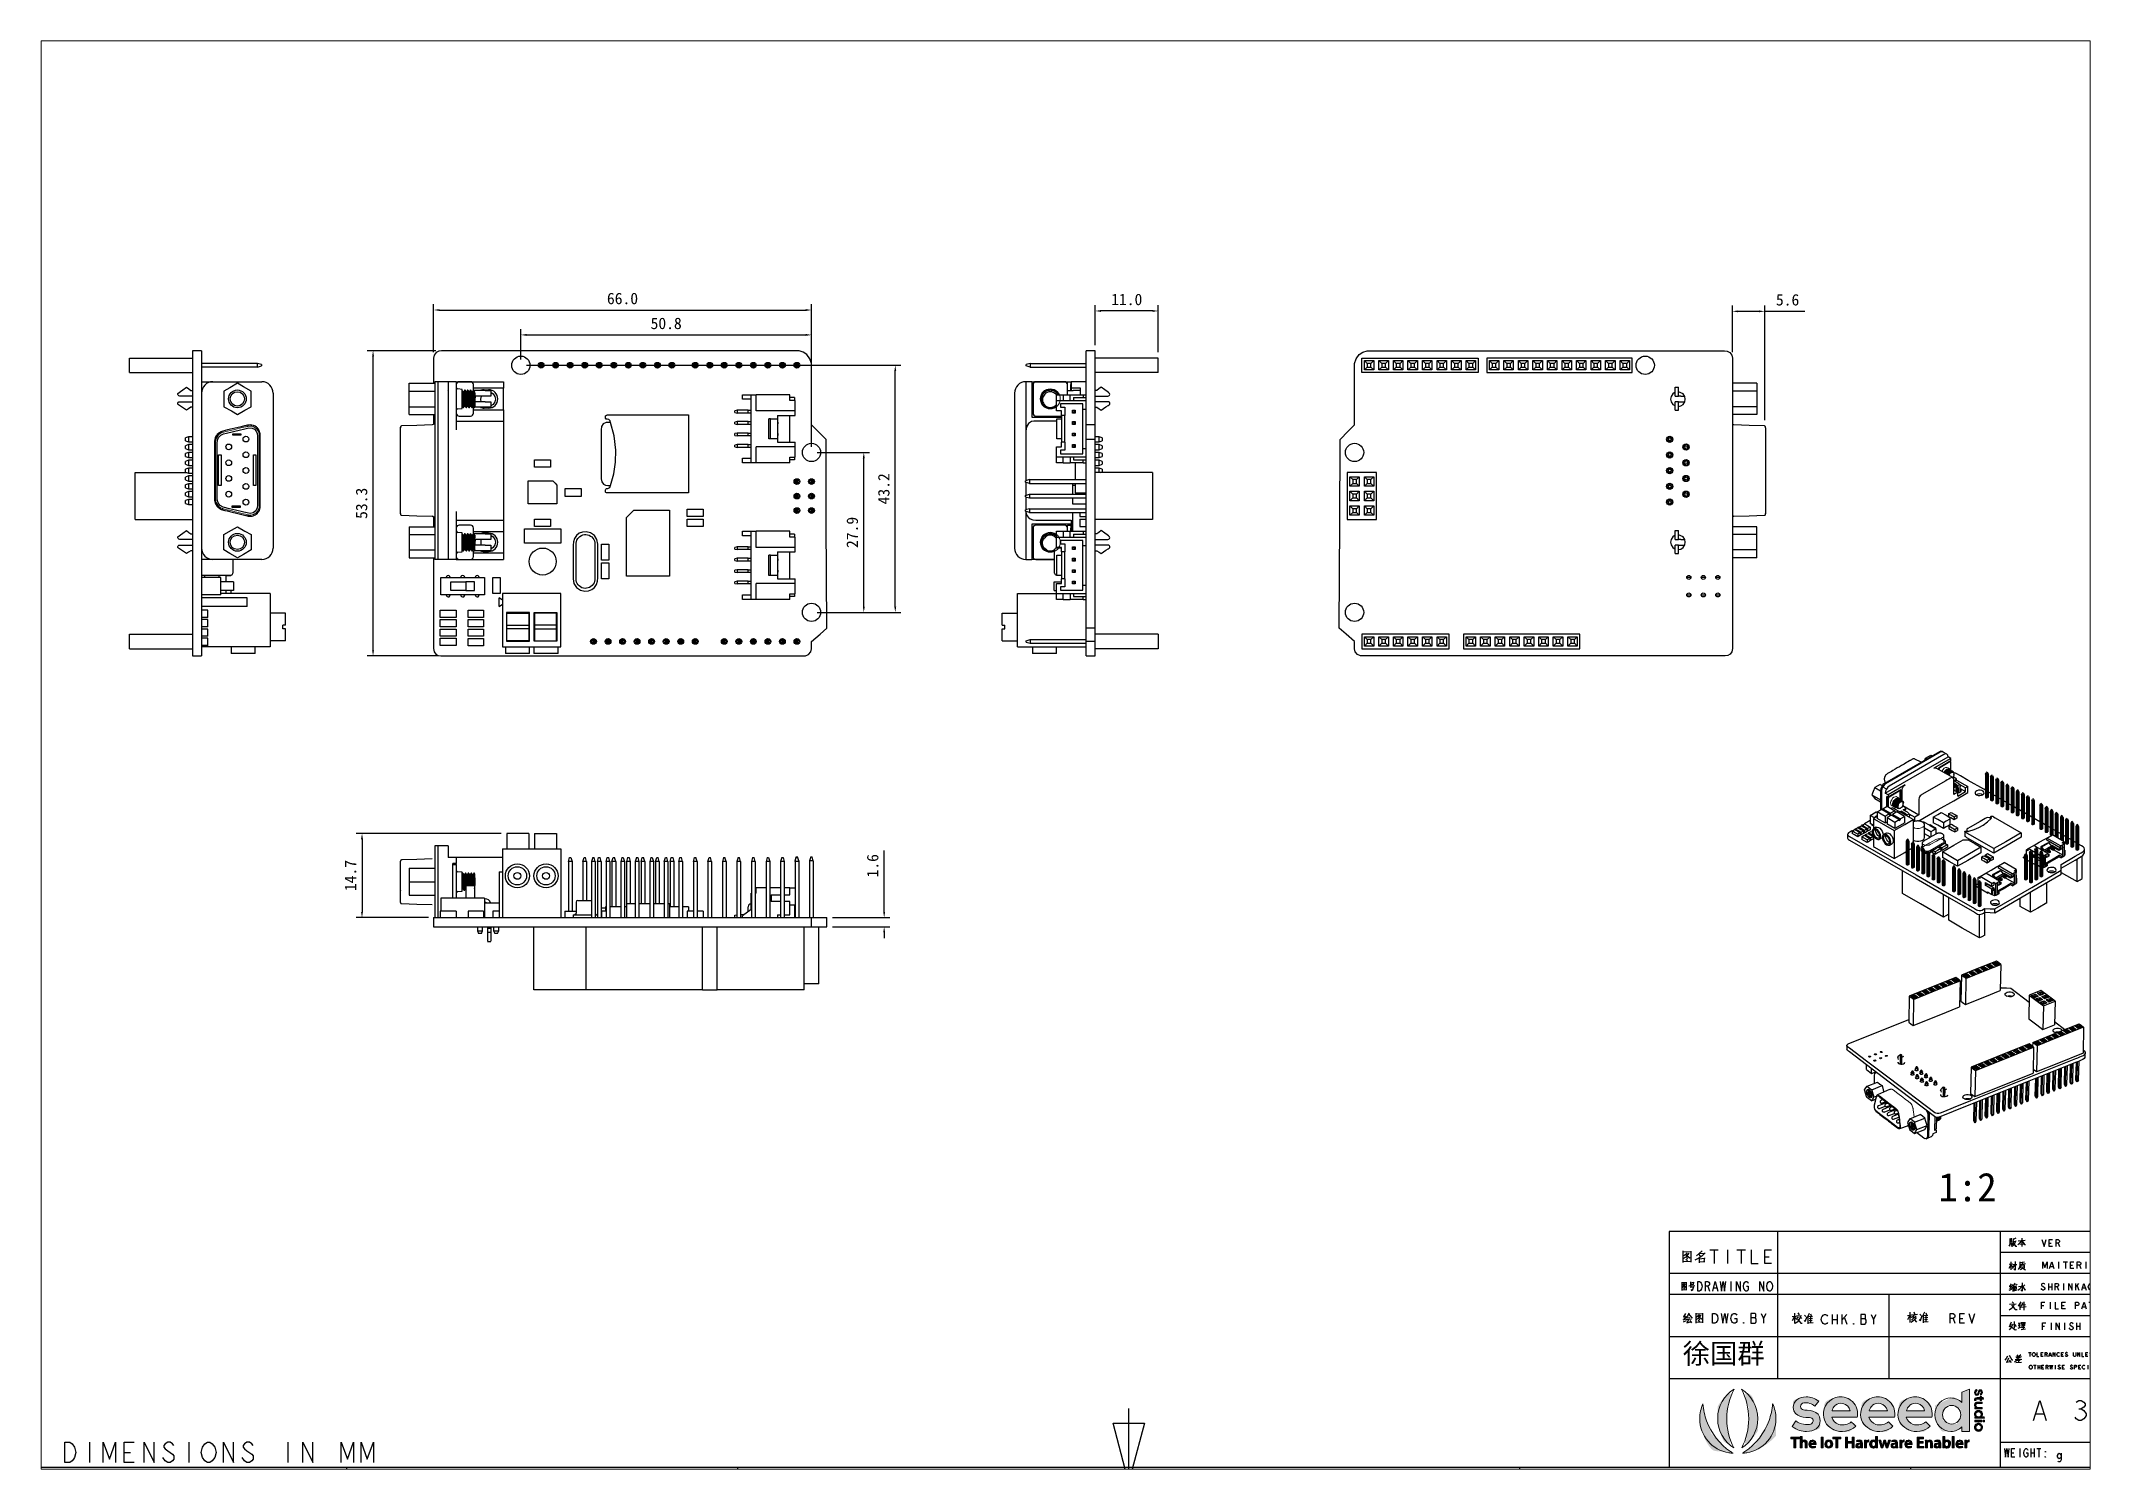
# Paper-space layout '布局1' of a CAD drawing. Header units: millimetres. Extents: x 29 to 258, y 20 to 180.
# The model-space entities are those that its viewports show. They can reach past a viewport. Long polylines and large blocks are cut down to what shows.
import ezdxf

# ---------------------------------------------------------------- set-up
doc = ezdxf.new("R2010")
doc.units = ezdxf.units.MM
doc.layers.get('0').update_dxf_attribs({"linetype": 'CONTINUOUS'})
doc.layers.get('Defpoints').update_dxf_attribs({"linetype": 'CONTINUOUS'})
doc.layers.add('_U+56FE_U+5C42 1', color=7, linetype='CONTINUOUS')
doc.layers.add('EFEXPLORER-ENCLOSURE-DXF_FORMAT', color=7, linetype='CONTINUOUS')
doc.dimstyles.get("Standard").update_dxf_attribs({"dimtxt": 2, "dimasz": 1, "dimexe": 1, "dimexo": 1, "dimgap": 1, "dimtad": 1, "dimdec": 1, "dimzin": 0, "dimdsep": 46, "dimtxsty": 'Standard', "dimcen": 1, "dimclrd": 1, "dimclre": 3, "dimclrt": 3, "dimadec": 0, "dimazin": 0, "dimtfac": 1, "dimtdec": 1, "dimtofl": 0, "dimtmove": 0, "dimatfit": 3, "dimfxl": 1, "dimtolj": 1, "dimtzin": 0, "dimarcsym": 0})

psp = doc.layouts.new('布局1')

msp = doc.modelspace()

# ---------------------------------------------------------------- texts
at = {"insert": (625.65, 733.44), "char_height": 5, "attachment_point": 1}
msp.add_mtext_dynamic_manual_height_columns('{\\fSimSun|b0|i0|c0|p2;1:2}', width=9.8794, gutter_width=1, heights=[0], dxfattribs=at)
at = {"insert": (580.98, 703.59), "char_height": 3.5, "width": 14.9305, "attachment_point": 1}
msp.add_mtext('{\\fSimSun|b0|i0|c134|p2;徐国群}', dxfattribs=at)

# ---------------------------------------------------------------- blocks, each defined once
blk = doc.blocks.new('*D0')
at = {"color": 3, "lineweight": -2}
for p, q in [((362.67, 876.83), (362.67, 885.22)), ((428.7, 875.45), (428.7, 885.22))]:
    blk.add_line(p, q, dxfattribs=at)
at = {"color": 1, "lineweight": -2}
blk.add_line((363.67, 884.22), (427.7, 884.22), dxfattribs=at)
at = {"color": 1}
for points in [[(363.67, 884.38), (363.67, 884.05), (362.67, 884.22)], [(427.7, 884.38), (427.7, 884.05), (428.7, 884.22)]]:
    blk.add_solid(points, dxfattribs=at)
at = {"layer": 'Defpoints', "color": 0}
for p in [(428.7, 884.22), (362.67, 875.83), (428.7, 874.45)]:
    blk.add_point(p, dxfattribs=at)
at = {"color": 3, "insert": (395.68, 886.22), "char_height": 2, "attachment_point": 5}
blk.add_mtext('\\A1;66.0', dxfattribs=at)
blk = doc.blocks.new('*D1')
at = {"color": 3, "lineweight": -2}
for p, q in [((363.05, 877.1), (351.08, 877.1)), ((363.42, 823.76), (351.08, 823.76))]:
    blk.add_line(p, q, dxfattribs=at)
at = {"color": 1, "lineweight": -2}
blk.add_line((352.08, 824.76), (352.08, 876.1), dxfattribs=at)
at = {"color": 1}
for points in [[(351.91, 876.1), (352.25, 876.1), (352.08, 877.1)], [(351.91, 824.76), (352.25, 824.76), (352.08, 823.76)]]:
    blk.add_solid(points, dxfattribs=at)
at = {"layer": 'Defpoints', "color": 0}
for p in [(352.08, 877.1), (364.05, 877.1), (364.42, 823.76)]:
    blk.add_point(p, dxfattribs=at)
at = {"color": 3, "insert": (350.08, 850.43), "char_height": 2, "attachment_point": 5, "rotation": 90}
blk.add_mtext('\\A1;53.3', dxfattribs=at)
blk = doc.blocks.new('*D2')
at = {"color": 3, "lineweight": -2}
for p, q in [((478.31, 878.1), (478.31, 885.05)), ((489.31, 876.83), (489.31, 885.05))]:
    blk.add_line(p, q, dxfattribs=at)
at = {"color": 1, "lineweight": -2}
blk.add_line((488.31, 884.05), (479.31, 884.05), dxfattribs=at)
at = {"color": 1}
for points in [[(479.31, 884.22), (479.31, 883.88), (478.31, 884.05)], [(488.31, 884.22), (488.31, 883.88), (489.31, 884.05)]]:
    blk.add_solid(points, dxfattribs=at)
at = {"layer": 'Defpoints', "color": 0}
for p in [(478.31, 884.05), (478.31, 877.1), (489.31, 875.83)]:
    blk.add_point(p, dxfattribs=at)
at = {"color": 3, "insert": (483.81, 886.05), "char_height": 2, "attachment_point": 5}
blk.add_mtext('\\A1;11.0', dxfattribs=at)
blk = doc.blocks.new('*D3')
at = {"color": 3, "lineweight": -2}
for p, q in [((377.91, 875.56), (377.91, 880.87)), ((428.71, 860.32), (428.71, 880.87))]:
    blk.add_line(p, q, dxfattribs=at)
at = {"color": 1, "lineweight": -2}
blk.add_line((378.91, 879.87), (427.71, 879.87), dxfattribs=at)
at = {"color": 1}
for points in [[(378.91, 880.03), (378.91, 879.7), (377.91, 879.87)], [(427.71, 880.03), (427.71, 879.7), (428.71, 879.87)]]:
    blk.add_solid(points, dxfattribs=at)
at = {"layer": 'Defpoints', "color": 0}
for p in [(428.71, 879.87), (377.91, 874.56), (428.71, 859.32)]:
    blk.add_point(p, dxfattribs=at)
at = {"color": 3, "insert": (403.31, 881.87), "char_height": 2, "attachment_point": 5}
blk.add_mtext('\\A1;50.8', dxfattribs=at)
blk = doc.blocks.new('*D4')
at = {"color": 3, "lineweight": -2}
for p, q in [((429.71, 859.32), (438.85, 859.32)), ((429.71, 831.38), (438.85, 831.38))]:
    blk.add_line(p, q, dxfattribs=at)
at = {"color": 1, "lineweight": -2}
blk.add_line((437.85, 832.38), (437.85, 858.32), dxfattribs=at)
at = {"color": 1}
for points in [[(437.68, 858.32), (438.02, 858.32), (437.85, 859.32)], [(437.68, 832.38), (438.02, 832.38), (437.85, 831.38)]]:
    blk.add_solid(points, dxfattribs=at)
at = {"layer": 'Defpoints', "color": 0}
for p in [(428.71, 859.32), (437.85, 859.32), (428.71, 831.38)]:
    blk.add_point(p, dxfattribs=at)
at = {"color": 3, "insert": (435.85, 845.35), "char_height": 2, "attachment_point": 5, "rotation": 90}
blk.add_mtext('\\A1;27.9', dxfattribs=at)
blk = doc.blocks.new('*D5')
at = {"color": 3, "lineweight": -2}
for p, q in [((378.91, 874.56), (444.35, 874.56)), ((429.71, 831.38), (444.35, 831.38))]:
    blk.add_line(p, q, dxfattribs=at)
at = {"color": 1, "lineweight": -2}
blk.add_line((443.35, 832.38), (443.35, 873.56), dxfattribs=at)
at = {"color": 1}
for points in [[(443.19, 873.56), (443.52, 873.56), (443.35, 874.56)], [(443.19, 832.38), (443.52, 832.38), (443.35, 831.38)]]:
    blk.add_solid(points, dxfattribs=at)
at = {"layer": 'Defpoints', "color": 0}
for p in [(377.91, 874.56), (443.35, 874.56), (428.71, 831.38)]:
    blk.add_point(p, dxfattribs=at)
at = {"color": 3, "insert": (441.35, 852.97), "char_height": 2, "attachment_point": 5, "rotation": 90}
blk.add_mtext('\\A1;43.2', dxfattribs=at)
blk = doc.blocks.new('*D6')
at = {"color": 3, "lineweight": -2}
for p, q in [((374.49, 792.73), (349.15, 792.73)), ((361.79, 778.03), (349.15, 778.03))]:
    blk.add_line(p, q, dxfattribs=at)
at = {"color": 1, "lineweight": -2}
blk.add_line((350.15, 791.73), (350.15, 779.03), dxfattribs=at)
at = {"color": 1}
for points in [[(349.98, 791.73), (350.32, 791.73), (350.15, 792.73)], [(349.98, 779.03), (350.32, 779.03), (350.15, 778.03)]]:
    blk.add_solid(points, dxfattribs=at)
at = {"layer": 'Defpoints', "color": 0}
for p in [(375.49, 792.73), (350.15, 778.03), (362.79, 778.03)]:
    blk.add_point(p, dxfattribs=at)
at = {"color": 3, "insert": (348.15, 785.38), "char_height": 2, "attachment_point": 5, "rotation": 90}
blk.add_mtext('\\A1;14.7', dxfattribs=at)
blk = doc.blocks.new('*D7')
at = {"color": 3, "lineweight": -2}
for p, q in [((589.66, 876.83), (589.66, 884.99)), ((595.31, 864.94), (595.31, 884.99))]:
    blk.add_line(p, q, dxfattribs=at)
at = {"color": 1, "lineweight": -2}
for p, q in [((590.66, 883.99), (594.31, 883.99)), ((595.31, 883.99), (602.31, 883.99))]:
    blk.add_line(p, q, dxfattribs=at)
at = {"color": 1}
for points in [[(590.66, 884.15), (590.66, 883.82), (589.66, 883.99)], [(594.31, 884.15), (594.31, 883.82), (595.31, 883.99)]]:
    blk.add_solid(points, dxfattribs=at)
at = {"layer": 'Defpoints', "color": 0}
for p in [(595.31, 883.99), (589.66, 875.83), (595.31, 863.94)]:
    blk.add_point(p, dxfattribs=at)
at = {"color": 3, "insert": (599.31, 885.99), "char_height": 2, "attachment_point": 5}
blk.add_mtext('\\A1;5.6', dxfattribs=at)
blk = doc.blocks.new('*D8')
at = {"color": 1, "lineweight": -2}
for p, q in [((441.41, 779.03), (441.41, 789.76)), ((441.41, 775.43), (441.41, 774.43))]:
    blk.add_line(p, q, dxfattribs=at)
at = {"color": 3, "lineweight": -2}
for p, q in [((432.37, 778.03), (442.41, 778.03)), ((432.37, 776.43), (442.41, 776.43))]:
    blk.add_line(p, q, dxfattribs=at)
at = {"color": 1}
for points in [[(441.24, 779.03), (441.58, 779.03), (441.41, 778.03)], [(441.24, 775.43), (441.58, 775.43), (441.41, 776.43)]]:
    blk.add_solid(points, dxfattribs=at)
at = {"layer": 'Defpoints', "color": 0}
for p in [(431.37, 778.03), (441.41, 778.03), (431.37, 776.43)]:
    blk.add_point(p, dxfattribs=at)
at = {"color": 3, "insert": (439.41, 787.09), "char_height": 2, "attachment_point": 5, "rotation": 90}
blk.add_mtext('\\A1;1.6', dxfattribs=at)
blk = doc.blocks.new('block 8')
at = {"layer": '_U+56FE_U+5C42 1'}
h = blk.add_hatch(color=148, dxfattribs=at)
h.dxf.hatch_style = 2
h.paths.add_polyline_path([(-15.7, -312.9), (-22.3, -312.9), (-22.3, -309.4), (-4.7, -309.4), (-4.7, -312.9), (-11.5, -312.9), (-11.5, -332.4), (-15.7, -332.4)])
h = blk.add_hatch(color=148, dxfattribs=at)
h.dxf.hatch_style = 2
edge = h.paths.add_edge_path()
edge.add_spline(control_points=[(7.5, -318.8), (7.5, -318.8), (7.5, -318.8), (5.1, -318.8), (3.4, -318.8), (2.3, -319.9), (1.8, -321.2), (1.7, -321.6), (1.6, -322), (1.6, -322.5), (1.6, -322.5), (1.6, -332.4), (1.6, -332.4), (1.6, -332.4), (-2.6, -332.4), (-2.6, -332.4), (-2.6, -332.4), (-2.6, -308.1), (-2.6, -308.1), (-2.6, -308.1), (1.6, -308.1), (1.6, -308.1), (1.6, -308.1), (1.6, -318.1), (1.6, -318.1), (1.6, -318.1), (1.7, -318.1), (1.7, -318.1), (2.2, -317.3), (2.9, -316.6), (3.8, -316.1), (4.6, -315.7), (5.7, -315.4), (6.7, -315.4), (9.5, -315.4), (12.6, -317.3), (12.6, -322.6), (12.6, -322.6), (12.6, -332.4), (12.6, -332.4), (12.6, -332.4), (8.3, -332.4), (8.3, -332.4), (8.3, -332.4), (8.3, -323.1), (8.3, -323.1), (8.3, -320.7), (7.5, -318.8)], knot_values=[-1, 0, 0, 0, 0, 0, 1, 1, 1, 2, 2, 2, 3, 3, 3, 4, 4, 4, 5, 5, 5, 6, 6, 6, 7, 7, 7, 8, 8, 8, 9, 9, 9, 10, 10, 10, 11, 11, 11, 12, 12, 12, 13, 13, 13, 14, 14, 14, 15, 15, 15, 15], degree=3, periodic=0)
h = blk.add_hatch(color=148, dxfattribs=at)
h.dxf.hatch_style = 2
edge = h.paths.add_edge_path()
edge.add_spline(control_points=[(27, -332.7), (27, -332.7), (27, -332.7), (24.6, -332.7), (19.2, -332.7), (16, -329.4), (16, -324.3), (16, -319.8), (18.8, -315.4), (24.2, -315.4), (29.6, -315.4), (31.4, -319.9), (31.4, -323.5), (31.4, -324.3), (31.3, -324.9), (31.2, -325.2), (31.2, -325.2), (20, -325.2), (20, -325.2), (20.1, -328.2), (22.5, -329.5), (25.2, -329.5), (27.1, -329.5), (28.5, -329.2), (29.8, -328.8), (29.8, -328.8), (30.4, -331.7), (30.4, -331.7), (29, -332.3), (27, -332.7)], knot_values=[-1, 0, 0, 0, 0, 0, 1, 1, 1, 2, 2, 2, 3, 3, 3, 4, 4, 4, 5, 5, 5, 6, 6, 6, 7, 7, 7, 8, 8, 8, 9, 9, 9, 9], degree=3, periodic=0)
edge = h.paths.add_edge_path()
edge.add_spline(control_points=[(26.8, -318.3), (26.8, -318.3), (26.8, -318.3), (23.9, -318.3), (21.3, -318.3), (20.2, -320.6), (20, -322.3), (20, -322.3), (27.4, -322.3), (27.4, -322.3), (27.4, -320.8), (26.8, -318.3)], knot_values=[-1, 0, 0, 0, 0, 0, 1, 1, 1, 2, 2, 2, 3, 3, 3, 3], degree=3, periodic=0)
h = blk.add_hatch(color=148, dxfattribs=at)
h.dxf.hatch_style = 2
h.paths.add_polyline_path([(46.2, -309.4), (46.2, -332.4), (42, -332.4), (42, -309.4)])
h = blk.add_hatch(color=148, dxfattribs=at)
h.dxf.hatch_style = 2
edge = h.paths.add_edge_path()
edge.add_spline(control_points=[(53.4, -315.4), (53.4, -315.4), (53.4, -315.4), (58.4, -315.4), (63.4, -315.4), (66.8, -318.9), (66.8, -323.9), (66.8, -330), (62.5, -332.7), (58.2, -332.7), (53.4, -332.7), (49.8, -329.5), (49.8, -324.2), (49.8, -318.8), (53.4, -315.4)], knot_values=[-1, 0, 0, 0, 0, 0, 1, 1, 1, 2, 2, 2, 3, 3, 3, 4, 4, 4, 4], degree=3, periodic=0)
edge = h.paths.add_edge_path()
edge.add_spline(control_points=[(61.2, -318.5), (61.2, -318.5), (61.2, -318.5), (58.3, -318.5), (55.3, -318.5), (54.1, -321.3), (54.1, -324.1), (54.1, -327.3), (55.7, -329.7), (58.3, -329.7), (60.7, -329.7), (62.4, -327.4), (62.4, -324), (62.4, -321.4), (61.2, -318.5)], knot_values=[-1, 0, 0, 0, 0, 0, 1, 1, 1, 2, 2, 2, 3, 3, 3, 4, 4, 4, 4], degree=3, periodic=0)
h = blk.add_hatch(color=148, dxfattribs=at)
h.dxf.hatch_style = 2
h.paths.add_polyline_path([(73.3, -312.9), (66.7, -312.9), (66.7, -309.4), (84.2, -309.4), (84.2, -312.9), (77.5, -312.9), (77.5, -332.4), (73.3, -332.4)])
h = blk.add_hatch(color=148, dxfattribs=at)
h.dxf.hatch_style = 2
h.paths.add_polyline_path([(98.2, -309.4), (98.2, -318.6), (108, -318.6), (108, -309.4), (112.3, -309.4), (112.3, -332.4), (108, -332.4), (108, -322.2), (98.2, -322.2), (98.2, -332.4), (94, -332.4), (94, -309.4)])
h = blk.add_hatch(color=148, dxfattribs=at)
h.dxf.hatch_style = 2
edge = h.paths.add_edge_path()
edge.add_spline(control_points=[(117, -316.9), (117, -316.9), (117, -316.9), (117, -316.9), (118.3, -316.1), (120.4, -315.4), (123, -315.4), (128.4, -315.4), (129.9, -318.8), (129.9, -322.4), (129.9, -322.4), (129.9, -328.4), (129.9, -328.4), (129.9, -329.9), (130, -331.3), (130.2, -332.4), (130.2, -332.4), (126.4, -332.4), (126.4, -332.4), (126.4, -332.4), (126.1, -330.5), (126.1, -330.5), (126.1, -330.5), (126, -330.5), (126, -330.5), (125, -331.8), (123.2, -332.7), (121.1, -332.7), (117.7, -332.7), (115.8, -330.3), (115.8, -327.8), (115.8, -323.6), (119.5, -321.5), (125.7, -321.5), (125.7, -321.5), (125.7, -321.2), (125.7, -321.2), (125.7, -320.2), (125.3, -318.3), (122.3, -318.4), (120.7, -318.4), (119, -318.9), (117.8, -319.6), (117.8, -319.6), (117, -316.9)], knot_values=[-1, 0, 0, 0, 0, 0, 1, 1, 1, 2, 2, 2, 3, 3, 3, 4, 4, 4, 5, 5, 5, 6, 6, 6, 7, 7, 7, 8, 8, 8, 9, 9, 9, 10, 10, 10, 11, 11, 11, 12, 12, 12, 13, 13, 13, 14, 14, 14, 14], degree=3, periodic=0)
edge = h.paths.add_edge_path()
edge.add_spline(control_points=[(125.8, -324.2), (125.8, -324.2), (125.8, -324.2), (125.8, -324.2), (122.8, -324.2), (120, -324.8), (120, -327.3), (120, -329), (121.1, -329.7), (122.4, -329.7), (124.1, -329.7), (125.3, -328.6), (125.7, -327.4), (125.8, -327.1), (125.8, -326.8), (125.8, -326.5), (125.8, -326.5), (125.8, -324.2)], knot_values=[-1, 0, 0, 0, 0, 0, 1, 1, 1, 2, 2, 2, 3, 3, 3, 4, 4, 4, 5, 5, 5, 5], degree=3, periodic=0)
h = blk.add_hatch(color=148, dxfattribs=at)
h.dxf.hatch_style = 2
edge = h.paths.add_edge_path()
edge.add_spline(control_points=[(143, -319.3), (143, -319.3), (143, -319.3), (142.5, -319.3), (140.5, -319.3), (139.1, -320.6), (138.7, -322.5), (138.7, -322.9), (138.6, -323.3), (138.6, -323.8), (138.6, -323.8), (138.6, -332.4), (138.6, -332.4), (138.6, -332.4), (134.4, -332.4), (134.4, -332.4), (134.4, -332.4), (134.4, -321.1), (134.4, -321.1), (134.4, -318.9), (134.4, -317.3), (134.3, -315.8), (134.3, -315.8), (137.9, -315.8), (137.9, -315.8), (137.9, -315.8), (138.1, -318.9), (138.1, -318.9), (138.1, -318.9), (138.2, -318.9), (138.2, -318.9), (139, -316.6), (141, -315.4), (142.8, -315.4), (143.2, -315.4), (143.4, -315.4), (143.8, -315.5), (143.8, -315.5), (143.8, -319.4), (143.8, -319.4), (143.4, -319.4), (143, -319.3)], knot_values=[-1, 0, 0, 0, 0, 0, 1, 1, 1, 2, 2, 2, 3, 3, 3, 4, 4, 4, 5, 5, 5, 6, 6, 6, 7, 7, 7, 8, 8, 8, 9, 9, 9, 10, 10, 10, 11, 11, 11, 12, 12, 12, 13, 13, 13, 13], degree=3, periodic=0)
h = blk.add_hatch(color=148, dxfattribs=at)
h.dxf.hatch_style = 2
edge = h.paths.add_edge_path()
edge.add_spline(control_points=[(145.2, -329.4), (145.2, -329.4), (145.2, -329.4), (145.2, -324.3), (145.2, -318.7), (148.7, -315.4), (152.8, -315.4), (155.1, -315.4), (156.7, -316.3), (157.5, -317.6), (157.5, -317.6), (157.5, -317.6), (157.5, -317.6), (157.5, -317.6), (157.5, -308.1), (157.5, -308.1), (157.5, -308.1), (161.7, -308.1), (161.7, -308.1), (161.7, -308.1), (161.7, -327.7), (161.7, -327.7), (161.7, -329.4), (161.8, -331.2), (161.9, -332.4), (161.9, -332.4), (158.1, -332.4), (158.1, -332.4), (158.1, -332.4), (157.9, -329.7), (157.9, -329.7), (157.9, -329.7), (157.9, -329.7), (157.9, -329.7), (156.9, -331.6), (154.8, -332.7), (152.4, -332.7), (148.4, -332.7), (145.2, -329.4)], knot_values=[-1, 0, 0, 0, 0, 0, 1, 1, 1, 2, 2, 2, 3, 3, 3, 4, 4, 4, 5, 5, 5, 6, 6, 6, 7, 7, 7, 8, 8, 8, 9, 9, 9, 10, 10, 10, 11, 11, 11, 12, 12, 12, 12], degree=3, periodic=0)
edge = h.paths.add_edge_path()
edge.add_spline(control_points=[(155.7, -318.6), (155.7, -318.6), (155.7, -318.6), (153.8, -318.6), (151, -318.6), (149.5, -321), (149.5, -324.1), (149.5, -327.1), (151.1, -329.4), (153.7, -329.4), (155.5, -329.4), (157, -328.2), (157.4, -326.4), (157.5, -326), (157.5, -325.6), (157.5, -325.1), (157.5, -325.1), (157.5, -322.7), (157.5, -322.7), (157.5, -322.4), (157.5, -321.9), (157.4, -321.6), (157.1, -320), (155.7, -318.6)], knot_values=[-1, 0, 0, 0, 0, 0, 1, 1, 1, 2, 2, 2, 3, 3, 3, 4, 4, 4, 5, 5, 5, 6, 6, 6, 7, 7, 7, 7], degree=3, periodic=0)
h = blk.add_hatch(color=148, dxfattribs=at)
h.dxf.hatch_style = 2
edge = h.paths.add_edge_path()
edge.add_spline(control_points=[(176.8, -320.3), (176.8, -320.3), (176.8, -320.3), (176.8, -320.3), (176.4, -322.3), (176, -324), (175.5, -325.6), (175.5, -325.6), (173.4, -332.4), (173.4, -332.4), (173.4, -332.4), (169.4, -332.4), (169.4, -332.4), (169.4, -332.4), (164.5, -315.8), (164.5, -315.8), (164.5, -315.8), (168.8, -315.8), (168.8, -315.8), (168.8, -315.8), (170.6, -323.3), (170.6, -323.3), (171, -325.1), (171.3, -326.9), (171.6, -328.7), (171.6, -328.7), (171.7, -328.7), (171.7, -328.7), (172.1, -326.9), (172.6, -325), (173.1, -323.3), (173.1, -323.3), (175.3, -315.8), (175.3, -315.8), (175.3, -315.8), (178.7, -315.8), (178.7, -315.8), (178.7, -315.8), (180.8, -323.1), (180.8, -323.1), (181.3, -325.1), (181.7, -326.9), (182.1, -328.7), (182.1, -328.7), (182.2, -328.7), (182.2, -328.7), (182.4, -326.9), (182.8, -325.1), (183.3, -323.1), (183.3, -323.1), (185.1, -315.8), (185.1, -315.8), (185.1, -315.8), (189.3, -315.8), (189.3, -315.8), (189.3, -315.8), (184, -332.4), (184, -332.4), (184, -332.4), (180.1, -332.4), (180.1, -332.4), (180.1, -332.4), (178.1, -325.6), (178.1, -325.6), (177.6, -323.9), (177.2, -322.3), (176.9, -320.3), (176.9, -320.3), (176.8, -320.3)], knot_values=[-1, 0, 0, 0, 0, 0, 1, 1, 1, 2, 2, 2, 3, 3, 3, 4, 4, 4, 5, 5, 5, 6, 6, 6, 7, 7, 7, 8, 8, 8, 9, 9, 9, 10, 10, 10, 11, 11, 11, 12, 12, 12, 13, 13, 13, 14, 14, 14, 15, 15, 15, 16, 16, 16, 17, 17, 17, 18, 18, 18, 19, 19, 19, 20, 20, 20, 21, 21, 21, 22, 22, 22, 22], degree=3, periodic=0)
h = blk.add_hatch(color=148, dxfattribs=at)
h.dxf.hatch_style = 2
edge = h.paths.add_edge_path()
edge.add_spline(control_points=[(191.8, -316.9), (191.8, -316.9), (191.8, -316.9), (191.8, -316.9), (193.1, -316.1), (195.2, -315.4), (197.8, -315.4), (203.2, -315.4), (204.7, -318.8), (204.7, -322.4), (204.7, -322.4), (204.7, -328.4), (204.7, -328.4), (204.7, -329.9), (204.8, -331.3), (205, -332.4), (205, -332.4), (201.2, -332.4), (201.2, -332.4), (201.2, -332.4), (200.9, -330.5), (200.9, -330.5), (200.9, -330.5), (200.8, -330.5), (200.8, -330.5), (199.8, -331.8), (198, -332.7), (195.9, -332.7), (192.5, -332.7), (190.6, -330.3), (190.6, -327.8), (190.6, -323.6), (194.3, -321.5), (200.5, -321.5), (200.5, -321.5), (200.5, -321.2), (200.5, -321.2), (200.5, -320.2), (200.1, -318.3), (197.1, -318.4), (195.5, -318.4), (193.8, -318.9), (192.6, -319.6), (192.6, -319.6), (191.8, -316.9)], knot_values=[-1, 0, 0, 0, 0, 0, 1, 1, 1, 2, 2, 2, 3, 3, 3, 4, 4, 4, 5, 5, 5, 6, 6, 6, 7, 7, 7, 8, 8, 8, 9, 9, 9, 10, 10, 10, 11, 11, 11, 12, 12, 12, 13, 13, 13, 14, 14, 14, 14], degree=3, periodic=0)
edge = h.paths.add_edge_path()
edge.add_spline(control_points=[(200.6, -324.2), (200.6, -324.2), (200.6, -324.2), (200.6, -324.2), (197.6, -324.2), (194.8, -324.8), (194.8, -327.3), (194.8, -329), (195.9, -329.7), (197.2, -329.7), (198.9, -329.7), (200.1, -328.6), (200.5, -327.4), (200.6, -327.1), (200.6, -326.8), (200.6, -326.5), (200.6, -326.5), (200.6, -324.2)], knot_values=[-1, 0, 0, 0, 0, 0, 1, 1, 1, 2, 2, 2, 3, 3, 3, 4, 4, 4, 5, 5, 5, 5], degree=3, periodic=0)
h = blk.add_hatch(color=148, dxfattribs=at)
h.dxf.hatch_style = 2
edge = h.paths.add_edge_path()
edge.add_spline(control_points=[(217.8, -319.3), (217.8, -319.3), (217.8, -319.3), (217.3, -319.3), (215.3, -319.3), (213.9, -320.6), (213.5, -322.5), (213.5, -322.9), (213.4, -323.3), (213.4, -323.8), (213.4, -323.8), (213.4, -332.4), (213.4, -332.4), (213.4, -332.4), (209.2, -332.4), (209.2, -332.4), (209.2, -332.4), (209.2, -321.1), (209.2, -321.1), (209.2, -318.9), (209.2, -317.3), (209.1, -315.8), (209.1, -315.8), (212.7, -315.8), (212.7, -315.8), (212.7, -315.8), (212.9, -318.9), (212.9, -318.9), (212.9, -318.9), (213, -318.9), (213, -318.9), (213.8, -316.6), (215.8, -315.4), (217.6, -315.4), (218, -315.4), (218.2, -315.4), (218.6, -315.5), (218.6, -315.5), (218.6, -319.4), (218.6, -319.4), (218.2, -319.4), (217.8, -319.3)], knot_values=[-1, 0, 0, 0, 0, 0, 1, 1, 1, 2, 2, 2, 3, 3, 3, 4, 4, 4, 5, 5, 5, 6, 6, 6, 7, 7, 7, 8, 8, 8, 9, 9, 9, 10, 10, 10, 11, 11, 11, 12, 12, 12, 13, 13, 13, 13], degree=3, periodic=0)
h = blk.add_hatch(color=148, dxfattribs=at)
h.dxf.hatch_style = 2
edge = h.paths.add_edge_path()
edge.add_spline(control_points=[(231.1, -332.7), (231.1, -332.7), (231.1, -332.7), (228.6, -332.7), (223.2, -332.7), (220, -329.4), (220, -324.3), (220, -319.8), (222.8, -315.4), (228.2, -315.4), (233.7, -315.4), (235.4, -319.9), (235.4, -323.5), (235.4, -324.3), (235.4, -324.9), (235.3, -325.2), (235.3, -325.2), (224.1, -325.2), (224.1, -325.2), (224.2, -328.2), (226.5, -329.5), (229.2, -329.5), (231.2, -329.5), (232.6, -329.2), (233.9, -328.8), (233.9, -328.8), (234.5, -331.7), (234.5, -331.7), (233.1, -332.3), (231.1, -332.7)], knot_values=[-1, 0, 0, 0, 0, 0, 1, 1, 1, 2, 2, 2, 3, 3, 3, 4, 4, 4, 5, 5, 5, 6, 6, 6, 7, 7, 7, 8, 8, 8, 9, 9, 9, 9], degree=3, periodic=0)
edge = h.paths.add_edge_path()
edge.add_spline(control_points=[(230.8, -318.3), (230.8, -318.3), (230.8, -318.3), (228, -318.3), (225.3, -318.3), (224.3, -320.6), (224.1, -322.3), (224.1, -322.3), (231.5, -322.3), (231.5, -322.3), (231.5, -320.8), (230.8, -318.3)], knot_values=[-1, 0, 0, 0, 0, 0, 1, 1, 1, 2, 2, 2, 3, 3, 3, 3], degree=3, periodic=0)
h = blk.add_hatch(color=148, dxfattribs=at)
h.dxf.hatch_style = 2
h.paths.add_polyline_path([(259, -322.2), (250.3, -322.2), (250.3, -328.9), (260.1, -328.9), (260.1, -332.4), (246.1, -332.4), (246.1, -309.4), (259.6, -309.4), (259.6, -312.9), (250.3, -312.9), (250.3, -318.7), (259, -318.7)])
h = blk.add_hatch(color=148, dxfattribs=at)
h.dxf.hatch_style = 2
edge = h.paths.add_edge_path()
edge.add_spline(control_points=[(273.7, -318.8), (273.7, -318.8), (273.7, -318.8), (271.4, -318.8), (269.7, -318.8), (268.5, -320), (268.1, -321.3), (267.9, -321.6), (267.9, -322.1), (267.9, -322.6), (267.9, -322.6), (267.9, -332.4), (267.9, -332.4), (267.9, -332.4), (263.7, -332.4), (263.7, -332.4), (263.7, -332.4), (263.7, -320.7), (263.7, -320.7), (263.7, -318.8), (263.6, -317.2), (263.5, -315.8), (263.5, -315.8), (267.2, -315.8), (267.2, -315.8), (267.2, -315.8), (267.4, -318.3), (267.4, -318.3), (267.4, -318.3), (267.5, -318.3), (267.5, -318.3), (268.2, -317), (270, -315.4), (272.8, -315.4), (275.7, -315.4), (278.8, -317.2), (278.8, -322.5), (278.8, -322.5), (278.8, -332.4), (278.8, -332.4), (278.8, -332.4), (274.6, -332.4), (274.6, -332.4), (274.6, -332.4), (274.6, -323), (274.6, -323), (274.6, -320.6), (273.7, -318.8)], knot_values=[-1, 0, 0, 0, 0, 0, 1, 1, 1, 2, 2, 2, 3, 3, 3, 4, 4, 4, 5, 5, 5, 6, 6, 6, 7, 7, 7, 8, 8, 8, 9, 9, 9, 10, 10, 10, 11, 11, 11, 12, 12, 12, 13, 13, 13, 14, 14, 14, 15, 15, 15, 15], degree=3, periodic=0)
h = blk.add_hatch(color=148, dxfattribs=at)
h.dxf.hatch_style = 2
edge = h.paths.add_edge_path()
edge.add_spline(control_points=[(283.3, -316.9), (283.3, -316.9), (283.3, -316.9), (283.3, -316.9), (284.6, -316.1), (286.7, -315.4), (289.4, -315.4), (294.7, -315.4), (296.2, -318.8), (296.2, -322.4), (296.2, -322.4), (296.2, -328.4), (296.2, -328.4), (296.2, -329.9), (296.3, -331.3), (296.5, -332.4), (296.5, -332.4), (292.7, -332.4), (292.7, -332.4), (292.7, -332.4), (292.4, -330.5), (292.4, -330.5), (292.4, -330.5), (292.3, -330.5), (292.3, -330.5), (291.3, -331.8), (289.5, -332.7), (287.4, -332.7), (284, -332.7), (282.1, -330.3), (282.1, -327.8), (282.1, -323.6), (285.8, -321.5), (292, -321.5), (292, -321.5), (292, -321.2), (292, -321.2), (292, -320.2), (291.6, -318.3), (288.6, -318.4), (287, -318.4), (285.3, -318.9), (284.1, -319.6), (284.1, -319.6), (283.3, -316.9)], knot_values=[-1, 0, 0, 0, 0, 0, 1, 1, 1, 2, 2, 2, 3, 3, 3, 4, 4, 4, 5, 5, 5, 6, 6, 6, 7, 7, 7, 8, 8, 8, 9, 9, 9, 10, 10, 10, 11, 11, 11, 12, 12, 12, 13, 13, 13, 14, 14, 14, 14], degree=3, periodic=0)
edge = h.paths.add_edge_path()
edge.add_spline(control_points=[(292.1, -324.2), (292.1, -324.2), (292.1, -324.2), (292.1, -324.2), (289.1, -324.2), (286.3, -324.8), (286.3, -327.3), (286.3, -329), (287.4, -329.7), (288.7, -329.7), (290.4, -329.7), (291.6, -328.6), (292, -327.4), (292.1, -327.1), (292.1, -326.8), (292.1, -326.5), (292.1, -326.5), (292.1, -324.2)], knot_values=[-1, 0, 0, 0, 0, 0, 1, 1, 1, 2, 2, 2, 3, 3, 3, 4, 4, 4, 5, 5, 5, 5], degree=3, periodic=0)
h = blk.add_hatch(color=148, dxfattribs=at)
h.dxf.hatch_style = 2
edge = h.paths.add_edge_path()
edge.add_spline(control_points=[(317.4, -318.7), (317.4, -318.7), (317.4, -318.7), (317.3, -323.8), (317.3, -329.8), (313.5, -332.7), (309.7, -332.7), (307.6, -332.7), (305.6, -331.9), (304.4, -329.8), (304.4, -329.8), (304.4, -329.8), (304.4, -329.8), (304.4, -329.8), (304.2, -332.4), (304.2, -332.4), (304.2, -332.4), (300.6, -332.4), (300.6, -332.4), (300.6, -331.2), (300.7, -329.4), (300.7, -327.7), (300.7, -327.7), (300.7, -308.1), (300.7, -308.1), (300.7, -308.1), (304.9, -308.1), (304.9, -308.1), (304.9, -308.1), (304.9, -318.1), (304.9, -318.1), (304.9, -318.1), (305, -318.1), (305, -318.1), (306, -316.4), (307.8, -315.4), (310.3, -315.4), (314.4, -315.4), (317.4, -318.7)], knot_values=[-1, 0, 0, 0, 0, 0, 1, 1, 1, 2, 2, 2, 3, 3, 3, 4, 4, 4, 5, 5, 5, 6, 6, 6, 7, 7, 7, 8, 8, 8, 9, 9, 9, 10, 10, 10, 11, 11, 11, 12, 12, 12, 12], degree=3, periodic=0)
edge = h.paths.add_edge_path()
edge.add_spline(control_points=[(306.9, -329.4), (306.9, -329.4), (306.9, -329.4), (308.8, -329.4), (311.4, -329.4), (313.1, -327.3), (313.1, -324), (313.1, -321.1), (311.6, -318.7), (308.8, -318.7), (307.1, -318.7), (305.5, -319.9), (305.1, -321.8), (305, -322.1), (304.9, -322.4), (304.9, -322.8), (304.9, -322.8), (304.9, -325.5), (304.9, -325.5), (304.9, -325.8), (305, -326.1), (305, -326.5), (305.5, -328.1), (306.9, -329.4)], knot_values=[-1, 0, 0, 0, 0, 0, 1, 1, 1, 2, 2, 2, 3, 3, 3, 4, 4, 4, 5, 5, 5, 6, 6, 6, 7, 7, 7, 7], degree=3, periodic=0)
h = blk.add_hatch(color=148, dxfattribs=at)
h.dxf.hatch_style = 2
h.paths.add_polyline_path([(320.8, -308.1), (325, -308.1), (325, -332.4), (320.8, -332.4)])
h = blk.add_hatch(color=148, dxfattribs=at)
h.dxf.hatch_style = 2
edge = h.paths.add_edge_path()
edge.add_spline(control_points=[(339.6, -332.7), (339.6, -332.7), (339.6, -332.7), (337.2, -332.7), (331.7, -332.7), (328.5, -329.4), (328.5, -324.3), (328.5, -319.8), (331.3, -315.4), (336.7, -315.4), (342.2, -315.4), (343.9, -319.9), (343.9, -323.5), (343.9, -324.3), (343.9, -324.9), (343.8, -325.2), (343.8, -325.2), (332.6, -325.2), (332.6, -325.2), (332.7, -328.2), (335, -329.5), (337.8, -329.5), (339.7, -329.5), (341.1, -329.2), (342.4, -328.8), (342.4, -328.8), (343, -331.7), (343, -331.7), (341.6, -332.3), (339.6, -332.7)], knot_values=[-1, 0, 0, 0, 0, 0, 1, 1, 1, 2, 2, 2, 3, 3, 3, 4, 4, 4, 5, 5, 5, 6, 6, 6, 7, 7, 7, 8, 8, 8, 9, 9, 9, 9], degree=3, periodic=0)
edge = h.paths.add_edge_path()
edge.add_spline(control_points=[(339.3, -318.3), (339.3, -318.3), (339.3, -318.3), (336.5, -318.3), (333.9, -318.3), (332.8, -320.6), (332.6, -322.3), (332.6, -322.3), (340, -322.3), (340, -322.3), (340, -320.8), (339.3, -318.3)], knot_values=[-1, 0, 0, 0, 0, 0, 1, 1, 1, 2, 2, 2, 3, 3, 3, 3], degree=3, periodic=0)
h = blk.add_hatch(color=148, dxfattribs=at)
h.dxf.hatch_style = 2
edge = h.paths.add_edge_path()
edge.add_spline(control_points=[(356, -319.3), (356, -319.3), (356, -319.3), (355.4, -319.3), (353.4, -319.3), (352, -320.6), (351.7, -322.5), (351.6, -322.9), (351.5, -323.3), (351.5, -323.8), (351.5, -323.8), (351.5, -332.4), (351.5, -332.4), (351.5, -332.4), (347.3, -332.4), (347.3, -332.4), (347.3, -332.4), (347.3, -321.1), (347.3, -321.1), (347.3, -318.9), (347.3, -317.3), (347.2, -315.8), (347.2, -315.8), (350.8, -315.8), (350.8, -315.8), (350.8, -315.8), (351, -318.9), (351, -318.9), (351, -318.9), (351.1, -318.9), (351.1, -318.9), (351.9, -316.6), (353.9, -315.4), (355.7, -315.4), (356.1, -315.4), (356.3, -315.4), (356.7, -315.5), (356.7, -315.5), (356.7, -319.4), (356.7, -319.4), (356.3, -319.4), (356, -319.3)], knot_values=[-1, 0, 0, 0, 0, 0, 1, 1, 1, 2, 2, 2, 3, 3, 3, 4, 4, 4, 5, 5, 5, 6, 6, 6, 7, 7, 7, 8, 8, 8, 9, 9, 9, 10, 10, 10, 11, 11, 11, 12, 12, 12, 13, 13, 13, 13], degree=3, periodic=0)
at = {"layer": '_U+56FE_U+5C42 1', "lineweight": 0}
for points in [[(-15.7, -312.9), (-22.3, -312.9), (-22.3, -309.4), (-4.7, -309.4), (-4.7, -312.9), (-11.5, -312.9), (-11.5, -332.4), (-15.7, -332.4), (-15.7, -312.9)], [(46.2, -309.4), (46.2, -332.4), (42, -332.4), (42, -309.4), (46.2, -309.4)], [(73.3, -312.9), (66.7, -312.9), (66.7, -309.4), (84.2, -309.4), (84.2, -312.9), (77.5, -312.9), (77.5, -332.4), (73.3, -332.4), (73.3, -312.9)], [(98.2, -309.4), (98.2, -318.6), (108, -318.6), (108, -309.4), (112.3, -309.4), (112.3, -332.4), (108, -332.4), (108, -322.2), (98.2, -322.2), (98.2, -332.4), (94, -332.4), (94, -309.4), (98.2, -309.4)], [(259, -322.2), (250.3, -322.2), (250.3, -328.9), (260.1, -328.9), (260.1, -332.4), (246.1, -332.4), (246.1, -309.4), (259.6, -309.4), (259.6, -312.9), (250.3, -312.9), (250.3, -318.7), (259, -318.7), (259, -322.2)], [(320.8, -308.1), (325, -308.1), (325, -332.4), (320.8, -332.4), (320.8, -308.1)]]:
    blk.add_lwpolyline(points, dxfattribs=at)
for points, knots in [([(-2.6, -308.1), (-2.6, -308.1), (1.6, -308.1), (1.6, -308.1), (1.6, -308.1), (1.6, -318.1), (1.6, -318.1), (1.6, -318.1), (1.7, -318.1), (1.7, -318.1), (2.2, -317.3), (2.9, -316.6), (3.8, -316.1), (4.6, -315.7), (5.7, -315.4), (6.7, -315.4), (9.5, -315.4), (12.6, -317.3), (12.6, -322.6), (12.6, -322.6), (12.6, -332.4), (12.6, -332.4), (12.6, -332.4), (8.3, -332.4), (8.3, -332.4), (8.3, -332.4), (8.3, -323.1), (8.3, -323.1), (8.3, -320.7), (7.5, -318.8), (5.1, -318.8), (3.4, -318.8), (2.3, -319.9), (1.8, -321.2), (1.7, -321.6), (1.6, -322), (1.6, -322.5), (1.6, -322.5), (1.6, -332.4), (1.6, -332.4), (1.6, -332.4), (-2.6, -332.4), (-2.6, -332.4), (-2.6, -332.4), (-2.6, -308.1), (-2.6, -308.1)], [0, 0, 0, 0, 1, 1, 1, 2, 2, 2, 3, 3, 3, 4, 4, 4, 5, 5, 5, 6, 6, 6, 7, 7, 7, 8, 8, 8, 9, 9, 9, 10, 10, 10, 11, 11, 11, 12, 12, 12, 13, 13, 13, 14, 14, 14, 15, 15, 15, 15]), ([(20, -325.2), (20.1, -328.2), (22.5, -329.5), (25.2, -329.5), (27.1, -329.5), (28.5, -329.2), (29.8, -328.8), (29.8, -328.8), (30.4, -331.7), (30.4, -331.7), (29, -332.3), (27, -332.7), (24.6, -332.7), (19.2, -332.7), (16, -329.4), (16, -324.3), (16, -319.8), (18.8, -315.4), (24.2, -315.4), (29.6, -315.4), (31.4, -319.9), (31.4, -323.5), (31.4, -324.3), (31.3, -324.9), (31.2, -325.2), (31.2, -325.2), (20, -325.2), (20, -325.2)], [0, 0, 0, 0, 1, 1, 1, 2, 2, 2, 3, 3, 3, 4, 4, 4, 5, 5, 5, 6, 6, 6, 7, 7, 7, 8, 8, 8, 9, 9, 9, 9]), ([(27.4, -322.3), (27.4, -320.8), (26.8, -318.3), (23.9, -318.3), (21.3, -318.3), (20.2, -320.6), (20, -322.3), (20, -322.3), (27.4, -322.3), (27.4, -322.3)], [0, 0, 0, 0, 1, 1, 1, 2, 2, 2, 3, 3, 3, 3]), ([(66.8, -323.9), (66.8, -330), (62.5, -332.7), (58.2, -332.7), (53.4, -332.7), (49.8, -329.5), (49.8, -324.2), (49.8, -318.8), (53.4, -315.4), (58.4, -315.4), (63.4, -315.4), (66.8, -318.9), (66.8, -323.9)], [0, 0, 0, 0, 1, 1, 1, 2, 2, 2, 3, 3, 3, 4, 4, 4, 4]), ([(54.1, -324.1), (54.1, -327.3), (55.7, -329.7), (58.3, -329.7), (60.7, -329.7), (62.4, -327.4), (62.4, -324), (62.4, -321.4), (61.2, -318.5), (58.3, -318.5), (55.3, -318.5), (54.1, -321.3), (54.1, -324.1)], [0, 0, 0, 0, 1, 1, 1, 2, 2, 2, 3, 3, 3, 4, 4, 4, 4]), ([(126.4, -332.4), (126.4, -332.4), (126.1, -330.5), (126.1, -330.5), (126.1, -330.5), (126, -330.5), (126, -330.5), (125, -331.8), (123.2, -332.7), (121.1, -332.7), (117.7, -332.7), (115.8, -330.3), (115.8, -327.8), (115.8, -323.6), (119.5, -321.5), (125.7, -321.5), (125.7, -321.5), (125.7, -321.2), (125.7, -321.2), (125.7, -320.2), (125.3, -318.3), (122.3, -318.4), (120.7, -318.4), (119, -318.9), (117.8, -319.6), (117.8, -319.6), (117, -316.9), (117, -316.9), (118.3, -316.1), (120.4, -315.4), (123, -315.4), (128.4, -315.4), (129.9, -318.8), (129.9, -322.4), (129.9, -322.4), (129.9, -328.4), (129.9, -328.4), (129.9, -329.9), (130, -331.3), (130.2, -332.4), (130.2, -332.4), (126.4, -332.4), (126.4, -332.4)], [0, 0, 0, 0, 1, 1, 1, 2, 2, 2, 3, 3, 3, 4, 4, 4, 5, 5, 5, 6, 6, 6, 7, 7, 7, 8, 8, 8, 9, 9, 9, 10, 10, 10, 11, 11, 11, 12, 12, 12, 13, 13, 13, 14, 14, 14, 14]), ([(125.8, -324.2), (122.8, -324.2), (120, -324.8), (120, -327.3), (120, -329), (121.1, -329.7), (122.4, -329.7), (124.1, -329.7), (125.3, -328.6), (125.7, -327.4), (125.8, -327.1), (125.8, -326.8), (125.8, -326.5), (125.8, -326.5), (125.8, -324.2), (125.8, -324.2)], [0, 0, 0, 0, 1, 1, 1, 2, 2, 2, 3, 3, 3, 4, 4, 4, 5, 5, 5, 5]), ([(134.4, -321.1), (134.4, -318.9), (134.4, -317.3), (134.3, -315.8), (134.3, -315.8), (137.9, -315.8), (137.9, -315.8), (137.9, -315.8), (138.1, -318.9), (138.1, -318.9), (138.1, -318.9), (138.2, -318.9), (138.2, -318.9), (139, -316.6), (141, -315.4), (142.8, -315.4), (143.2, -315.4), (143.4, -315.4), (143.8, -315.5), (143.8, -315.5), (143.8, -319.4), (143.8, -319.4), (143.4, -319.4), (143, -319.3), (142.5, -319.3), (140.5, -319.3), (139.1, -320.6), (138.7, -322.5), (138.7, -322.9), (138.6, -323.3), (138.6, -323.8), (138.6, -323.8), (138.6, -332.4), (138.6, -332.4), (138.6, -332.4), (134.4, -332.4), (134.4, -332.4), (134.4, -332.4), (134.4, -321.1), (134.4, -321.1)], [0, 0, 0, 0, 1, 1, 1, 2, 2, 2, 3, 3, 3, 4, 4, 4, 5, 5, 5, 6, 6, 6, 7, 7, 7, 8, 8, 8, 9, 9, 9, 10, 10, 10, 11, 11, 11, 12, 12, 12, 13, 13, 13, 13]), ([(161.7, -308.1), (161.7, -308.1), (161.7, -327.7), (161.7, -327.7), (161.7, -329.4), (161.8, -331.2), (161.9, -332.4), (161.9, -332.4), (158.1, -332.4), (158.1, -332.4), (158.1, -332.4), (157.9, -329.7), (157.9, -329.7), (157.9, -329.7), (157.9, -329.7), (157.9, -329.7), (156.9, -331.6), (154.8, -332.7), (152.4, -332.7), (148.4, -332.7), (145.2, -329.4), (145.2, -324.3), (145.2, -318.7), (148.7, -315.4), (152.8, -315.4), (155.1, -315.4), (156.7, -316.3), (157.5, -317.6), (157.5, -317.6), (157.5, -317.6), (157.5, -317.6), (157.5, -317.6), (157.5, -308.1), (157.5, -308.1), (157.5, -308.1), (161.7, -308.1), (161.7, -308.1)], [0, 0, 0, 0, 1, 1, 1, 2, 2, 2, 3, 3, 3, 4, 4, 4, 5, 5, 5, 6, 6, 6, 7, 7, 7, 8, 8, 8, 9, 9, 9, 10, 10, 10, 11, 11, 11, 12, 12, 12, 12]), ([(157.5, -322.7), (157.5, -322.4), (157.5, -321.9), (157.4, -321.6), (157.1, -320), (155.7, -318.6), (153.8, -318.6), (151, -318.6), (149.5, -321), (149.5, -324.1), (149.5, -327.1), (151.1, -329.4), (153.7, -329.4), (155.5, -329.4), (157, -328.2), (157.4, -326.4), (157.5, -326), (157.5, -325.6), (157.5, -325.1), (157.5, -325.1), (157.5, -322.7), (157.5, -322.7)], [0, 0, 0, 0, 1, 1, 1, 2, 2, 2, 3, 3, 3, 4, 4, 4, 5, 5, 5, 6, 6, 6, 7, 7, 7, 7]), ([(168.8, -315.8), (168.8, -315.8), (170.6, -323.3), (170.6, -323.3), (171, -325.1), (171.3, -326.9), (171.6, -328.7), (171.6, -328.7), (171.7, -328.7), (171.7, -328.7), (172.1, -326.9), (172.6, -325), (173.1, -323.3), (173.1, -323.3), (175.3, -315.8), (175.3, -315.8), (175.3, -315.8), (178.7, -315.8), (178.7, -315.8), (178.7, -315.8), (180.8, -323.1), (180.8, -323.1), (181.3, -325.1), (181.7, -326.9), (182.1, -328.7), (182.1, -328.7), (182.2, -328.7), (182.2, -328.7), (182.4, -326.9), (182.8, -325.1), (183.3, -323.1), (183.3, -323.1), (185.1, -315.8), (185.1, -315.8), (185.1, -315.8), (189.3, -315.8), (189.3, -315.8), (189.3, -315.8), (184, -332.4), (184, -332.4), (184, -332.4), (180.1, -332.4), (180.1, -332.4), (180.1, -332.4), (178.1, -325.6), (178.1, -325.6), (177.6, -323.9), (177.2, -322.3), (176.9, -320.3), (176.9, -320.3), (176.8, -320.3), (176.8, -320.3), (176.4, -322.3), (176, -324), (175.5, -325.6), (175.5, -325.6), (173.4, -332.4), (173.4, -332.4), (173.4, -332.4), (169.4, -332.4), (169.4, -332.4), (169.4, -332.4), (164.5, -315.8), (164.5, -315.8), (164.5, -315.8), (168.8, -315.8), (168.8, -315.8)], [0, 0, 0, 0, 1, 1, 1, 2, 2, 2, 3, 3, 3, 4, 4, 4, 5, 5, 5, 6, 6, 6, 7, 7, 7, 8, 8, 8, 9, 9, 9, 10, 10, 10, 11, 11, 11, 12, 12, 12, 13, 13, 13, 14, 14, 14, 15, 15, 15, 16, 16, 16, 17, 17, 17, 18, 18, 18, 19, 19, 19, 20, 20, 20, 21, 21, 21, 22, 22, 22, 22]), ([(201.2, -332.4), (201.2, -332.4), (200.9, -330.5), (200.9, -330.5), (200.9, -330.5), (200.8, -330.5), (200.8, -330.5), (199.8, -331.8), (198, -332.7), (195.9, -332.7), (192.5, -332.7), (190.6, -330.3), (190.6, -327.8), (190.6, -323.6), (194.3, -321.5), (200.5, -321.5), (200.5, -321.5), (200.5, -321.2), (200.5, -321.2), (200.5, -320.2), (200.1, -318.3), (197.1, -318.4), (195.5, -318.4), (193.8, -318.9), (192.6, -319.6), (192.6, -319.6), (191.8, -316.9), (191.8, -316.9), (193.1, -316.1), (195.2, -315.4), (197.8, -315.4), (203.2, -315.4), (204.7, -318.8), (204.7, -322.4), (204.7, -322.4), (204.7, -328.4), (204.7, -328.4), (204.7, -329.9), (204.8, -331.3), (205, -332.4), (205, -332.4), (201.2, -332.4), (201.2, -332.4)], [0, 0, 0, 0, 1, 1, 1, 2, 2, 2, 3, 3, 3, 4, 4, 4, 5, 5, 5, 6, 6, 6, 7, 7, 7, 8, 8, 8, 9, 9, 9, 10, 10, 10, 11, 11, 11, 12, 12, 12, 13, 13, 13, 14, 14, 14, 14]), ([(200.6, -324.2), (197.6, -324.2), (194.8, -324.8), (194.8, -327.3), (194.8, -329), (195.9, -329.7), (197.2, -329.7), (198.9, -329.7), (200.1, -328.6), (200.5, -327.4), (200.6, -327.1), (200.6, -326.8), (200.6, -326.5), (200.6, -326.5), (200.6, -324.2), (200.6, -324.2)], [0, 0, 0, 0, 1, 1, 1, 2, 2, 2, 3, 3, 3, 4, 4, 4, 5, 5, 5, 5]), ([(209.2, -321.1), (209.2, -318.9), (209.2, -317.3), (209.1, -315.8), (209.1, -315.8), (212.7, -315.8), (212.7, -315.8), (212.7, -315.8), (212.9, -318.9), (212.9, -318.9), (212.9, -318.9), (213, -318.9), (213, -318.9), (213.8, -316.6), (215.8, -315.4), (217.6, -315.4), (218, -315.4), (218.2, -315.4), (218.6, -315.5), (218.6, -315.5), (218.6, -319.4), (218.6, -319.4), (218.2, -319.4), (217.8, -319.3), (217.3, -319.3), (215.3, -319.3), (213.9, -320.6), (213.5, -322.5), (213.5, -322.9), (213.4, -323.3), (213.4, -323.8), (213.4, -323.8), (213.4, -332.4), (213.4, -332.4), (213.4, -332.4), (209.2, -332.4), (209.2, -332.4), (209.2, -332.4), (209.2, -321.1), (209.2, -321.1)], [0, 0, 0, 0, 1, 1, 1, 2, 2, 2, 3, 3, 3, 4, 4, 4, 5, 5, 5, 6, 6, 6, 7, 7, 7, 8, 8, 8, 9, 9, 9, 10, 10, 10, 11, 11, 11, 12, 12, 12, 13, 13, 13, 13]), ([(224.1, -325.2), (224.2, -328.2), (226.5, -329.5), (229.2, -329.5), (231.2, -329.5), (232.6, -329.2), (233.9, -328.8), (233.9, -328.8), (234.5, -331.7), (234.5, -331.7), (233.1, -332.3), (231.1, -332.7), (228.6, -332.7), (223.2, -332.7), (220, -329.4), (220, -324.3), (220, -319.8), (222.8, -315.4), (228.2, -315.4), (233.7, -315.4), (235.4, -319.9), (235.4, -323.5), (235.4, -324.3), (235.4, -324.9), (235.3, -325.2), (235.3, -325.2), (224.1, -325.2), (224.1, -325.2)], [0, 0, 0, 0, 1, 1, 1, 2, 2, 2, 3, 3, 3, 4, 4, 4, 5, 5, 5, 6, 6, 6, 7, 7, 7, 8, 8, 8, 9, 9, 9, 9]), ([(231.5, -322.3), (231.5, -320.8), (230.8, -318.3), (228, -318.3), (225.3, -318.3), (224.3, -320.6), (224.1, -322.3), (224.1, -322.3), (231.5, -322.3), (231.5, -322.3)], [0, 0, 0, 0, 1, 1, 1, 2, 2, 2, 3, 3, 3, 3]), ([(263.7, -320.7), (263.7, -318.8), (263.6, -317.2), (263.5, -315.8), (263.5, -315.8), (267.2, -315.8), (267.2, -315.8), (267.2, -315.8), (267.4, -318.3), (267.4, -318.3), (267.4, -318.3), (267.5, -318.3), (267.5, -318.3), (268.2, -317), (270, -315.4), (272.8, -315.4), (275.7, -315.4), (278.8, -317.2), (278.8, -322.5), (278.8, -322.5), (278.8, -332.4), (278.8, -332.4), (278.8, -332.4), (274.6, -332.4), (274.6, -332.4), (274.6, -332.4), (274.6, -323), (274.6, -323), (274.6, -320.6), (273.7, -318.8), (271.4, -318.8), (269.7, -318.8), (268.5, -320), (268.1, -321.3), (267.9, -321.6), (267.9, -322.1), (267.9, -322.6), (267.9, -322.6), (267.9, -332.4), (267.9, -332.4), (267.9, -332.4), (263.7, -332.4), (263.7, -332.4), (263.7, -332.4), (263.7, -320.7), (263.7, -320.7)], [0, 0, 0, 0, 1, 1, 1, 2, 2, 2, 3, 3, 3, 4, 4, 4, 5, 5, 5, 6, 6, 6, 7, 7, 7, 8, 8, 8, 9, 9, 9, 10, 10, 10, 11, 11, 11, 12, 12, 12, 13, 13, 13, 14, 14, 14, 15, 15, 15, 15]), ([(292.7, -332.4), (292.7, -332.4), (292.4, -330.5), (292.4, -330.5), (292.4, -330.5), (292.3, -330.5), (292.3, -330.5), (291.3, -331.8), (289.5, -332.7), (287.4, -332.7), (284, -332.7), (282.1, -330.3), (282.1, -327.8), (282.1, -323.6), (285.8, -321.5), (292, -321.5), (292, -321.5), (292, -321.2), (292, -321.2), (292, -320.2), (291.6, -318.3), (288.6, -318.4), (287, -318.4), (285.3, -318.9), (284.1, -319.6), (284.1, -319.6), (283.3, -316.9), (283.3, -316.9), (284.6, -316.1), (286.7, -315.4), (289.4, -315.4), (294.7, -315.4), (296.2, -318.8), (296.2, -322.4), (296.2, -322.4), (296.2, -328.4), (296.2, -328.4), (296.2, -329.9), (296.3, -331.3), (296.5, -332.4), (296.5, -332.4), (292.7, -332.4), (292.7, -332.4)], [0, 0, 0, 0, 1, 1, 1, 2, 2, 2, 3, 3, 3, 4, 4, 4, 5, 5, 5, 6, 6, 6, 7, 7, 7, 8, 8, 8, 9, 9, 9, 10, 10, 10, 11, 11, 11, 12, 12, 12, 13, 13, 13, 14, 14, 14, 14]), ([(292.1, -324.2), (289.1, -324.2), (286.3, -324.8), (286.3, -327.3), (286.3, -329), (287.4, -329.7), (288.7, -329.7), (290.4, -329.7), (291.6, -328.6), (292, -327.4), (292.1, -327.1), (292.1, -326.8), (292.1, -326.5), (292.1, -326.5), (292.1, -324.2), (292.1, -324.2)], [0, 0, 0, 0, 1, 1, 1, 2, 2, 2, 3, 3, 3, 4, 4, 4, 5, 5, 5, 5]), ([(300.6, -332.4), (300.6, -331.2), (300.7, -329.4), (300.7, -327.7), (300.7, -327.7), (300.7, -308.1), (300.7, -308.1), (300.7, -308.1), (304.9, -308.1), (304.9, -308.1), (304.9, -308.1), (304.9, -318.1), (304.9, -318.1), (304.9, -318.1), (305, -318.1), (305, -318.1), (306, -316.4), (307.8, -315.4), (310.3, -315.4), (314.4, -315.4), (317.4, -318.7), (317.3, -323.8), (317.3, -329.8), (313.5, -332.7), (309.7, -332.7), (307.6, -332.7), (305.6, -331.9), (304.4, -329.8), (304.4, -329.8), (304.4, -329.8), (304.4, -329.8), (304.4, -329.8), (304.2, -332.4), (304.2, -332.4), (304.2, -332.4), (300.6, -332.4), (300.6, -332.4)], [0, 0, 0, 0, 1, 1, 1, 2, 2, 2, 3, 3, 3, 4, 4, 4, 5, 5, 5, 6, 6, 6, 7, 7, 7, 8, 8, 8, 9, 9, 9, 10, 10, 10, 11, 11, 11, 12, 12, 12, 12]), ([(304.9, -325.5), (304.9, -325.8), (305, -326.1), (305, -326.5), (305.5, -328.1), (306.9, -329.4), (308.8, -329.4), (311.4, -329.4), (313.1, -327.3), (313.1, -324), (313.1, -321.1), (311.6, -318.7), (308.8, -318.7), (307.1, -318.7), (305.5, -319.9), (305.1, -321.8), (305, -322.1), (304.9, -322.4), (304.9, -322.8), (304.9, -322.8), (304.9, -325.5), (304.9, -325.5)], [0, 0, 0, 0, 1, 1, 1, 2, 2, 2, 3, 3, 3, 4, 4, 4, 5, 5, 5, 6, 6, 6, 7, 7, 7, 7]), ([(332.6, -325.2), (332.7, -328.2), (335, -329.5), (337.8, -329.5), (339.7, -329.5), (341.1, -329.2), (342.4, -328.8), (342.4, -328.8), (343, -331.7), (343, -331.7), (341.6, -332.3), (339.6, -332.7), (337.2, -332.7), (331.7, -332.7), (328.5, -329.4), (328.5, -324.3), (328.5, -319.8), (331.3, -315.4), (336.7, -315.4), (342.2, -315.4), (343.9, -319.9), (343.9, -323.5), (343.9, -324.3), (343.9, -324.9), (343.8, -325.2), (343.8, -325.2), (332.6, -325.2), (332.6, -325.2)], [0, 0, 0, 0, 1, 1, 1, 2, 2, 2, 3, 3, 3, 4, 4, 4, 5, 5, 5, 6, 6, 6, 7, 7, 7, 8, 8, 8, 9, 9, 9, 9]), ([(340, -322.3), (340, -320.8), (339.3, -318.3), (336.5, -318.3), (333.9, -318.3), (332.8, -320.6), (332.6, -322.3), (332.6, -322.3), (340, -322.3), (340, -322.3)], [0, 0, 0, 0, 1, 1, 1, 2, 2, 2, 3, 3, 3, 3]), ([(347.3, -321.1), (347.3, -318.9), (347.3, -317.3), (347.2, -315.8), (347.2, -315.8), (350.8, -315.8), (350.8, -315.8), (350.8, -315.8), (351, -318.9), (351, -318.9), (351, -318.9), (351.1, -318.9), (351.1, -318.9), (351.9, -316.6), (353.9, -315.4), (355.7, -315.4), (356.1, -315.4), (356.3, -315.4), (356.7, -315.5), (356.7, -315.5), (356.7, -319.4), (356.7, -319.4), (356.3, -319.4), (356, -319.3), (355.4, -319.3), (353.4, -319.3), (352, -320.6), (351.7, -322.5), (351.6, -322.9), (351.5, -323.3), (351.5, -323.8), (351.5, -323.8), (351.5, -332.4), (351.5, -332.4), (351.5, -332.4), (347.3, -332.4), (347.3, -332.4), (347.3, -332.4), (347.3, -321.1), (347.3, -321.1)], [0, 0, 0, 0, 1, 1, 1, 2, 2, 2, 3, 3, 3, 4, 4, 4, 5, 5, 5, 6, 6, 6, 7, 7, 7, 8, 8, 8, 9, 9, 9, 10, 10, 10, 11, 11, 11, 12, 12, 12, 13, 13, 13, 13])]:
    blk.add_open_spline(points, degree=3, knots=knots, dxfattribs=at)
blk = doc.blocks.new('block 7')
at = {"layer": '_U+56FE_U+5C42 1'}
blk.add_blockref('block 8', (0, 0), dxfattribs=at)
blk = doc.blocks.new('block 9')
at = {"layer": '_U+56FE_U+5C42 1'}
h = blk.add_hatch(color=62, dxfattribs=at)
h.dxf.hatch_style = 2
edge = h.paths.add_edge_path()
edge.add_spline(control_points=[(-152.8, -226.1), (-152.8, -226.1), (-152.8, -226.1), (-142.9, -207.3), (-163.9, -220.3), (-177.8, -243.5), (-177.8, -269.9), (-177.8, -296.2), (-164.1, -319.2), (-143.5, -332.2), (-153, -313.7), (-158.4, -292.6), (-158.4, -270.3), (-158.4, -247.5), (-152.8, -226.1)], knot_values=[-1, 0, 0, 0, 0, 0, 1, 1, 1, 2, 2, 2, 3, 3, 3, 4, 4, 4, 4], degree=3, periodic=0)
h = blk.add_hatch(color=62, dxfattribs=at)
h.dxf.hatch_style = 2
edge = h.paths.add_edge_path()
edge.add_spline(control_points=[(-117.2, -313.6), (-117.2, -313.6), (-117.2, -313.6), (-126.7, -332.1), (-106.1, -319.1), (-92.5, -296.1), (-92.5, -269.9), (-92.5, -243.6), (-106.4, -220.4), (-127.2, -207.4), (-117.4, -226.2), (-111.8, -247.6), (-111.8, -270.3), (-111.8, -292.6), (-117.2, -313.6)], knot_values=[-1, 0, 0, 0, 0, 0, 1, 1, 1, 2, 2, 2, 3, 3, 3, 4, 4, 4, 4], degree=3, periodic=0)
h = blk.add_hatch(color=62, dxfattribs=at)
h.dxf.hatch_style = 2
edge = h.paths.add_edge_path()
edge.add_spline(control_points=[(-208.1, -251.3), (-208.1, -251.3), (-208.1, -251.3), (-209.1, -238.7), (-213.5, -248.2), (-216, -258.8), (-216, -269.9), (-216, -306.6), (-189.3, -337), (-154.3, -342.7), (-151.2, -343.2), (-148.2, -343.5), (-145, -343.6), (-146.2, -342.9), (-147.3, -342.2), (-148.4, -341.5), (-149.1, -341), (-149.7, -340.6), (-150.4, -340.1), (-173.5, -324.3), (-191.5, -301.5), (-201.3, -274.7), (-205.4, -263.4), (-208.1, -251.3)], knot_values=[-1, 0, 0, 0, 0, 0, 1, 1, 1, 2, 2, 2, 3, 3, 3, 4, 4, 4, 5, 5, 5, 6, 6, 6, 7, 7, 7, 7], degree=3, periodic=0)
h = blk.add_hatch(color=62, dxfattribs=at)
h.dxf.hatch_style = 2
edge = h.paths.add_edge_path()
edge.add_spline(control_points=[(-96.6, -324.2), (-96.6, -324.2), (-96.6, -324.2), (-120, -340.2), (-120.6, -340.6), (-121.2, -341.1), (-121.9, -341.5), (-123, -342.2), (-124.1, -342.9), (-125.2, -343.6), (-122, -343.5), (-118.9, -343.2), (-115.9, -342.7), (-80.8, -337), (-54, -306.6), (-54, -269.9), (-54, -258.6), (-56.6, -247.9), (-61.1, -238.4), (-62, -250.8), (-64.6, -262.8), (-68.7, -274), (-78.4, -301.1), (-96.6, -324.2)], knot_values=[-1, 0, 0, 0, 0, 0, 1, 1, 1, 2, 2, 2, 3, 3, 3, 4, 4, 4, 5, 5, 5, 6, 6, 6, 7, 7, 7, 7], degree=3, periodic=0)
at = {"layer": '_U+56FE_U+5C42 1', "lineweight": 0}
for points, knots in [([(-177.8, -269.9), (-177.8, -296.2), (-164.1, -319.2), (-143.5, -332.2), (-153, -313.7), (-158.4, -292.6), (-158.4, -270.3), (-158.4, -247.5), (-152.8, -226.1), (-142.9, -207.3), (-163.9, -220.3), (-177.8, -243.5), (-177.8, -269.9)], [0, 0, 0, 0, 1, 1, 1, 2, 2, 2, 3, 3, 3, 4, 4, 4, 4]), ([(-92.5, -269.9), (-92.5, -243.6), (-106.4, -220.4), (-127.2, -207.4), (-117.4, -226.2), (-111.8, -247.6), (-111.8, -270.3), (-111.8, -292.6), (-117.2, -313.6), (-126.7, -332.1), (-106.1, -319.1), (-92.5, -296.1), (-92.5, -269.9)], [0, 0, 0, 0, 1, 1, 1, 2, 2, 2, 3, 3, 3, 4, 4, 4, 4]), ([(-150.4, -340.1), (-173.5, -324.3), (-191.5, -301.5), (-201.3, -274.7), (-205.4, -263.4), (-208.1, -251.3), (-209.1, -238.7), (-213.5, -248.2), (-216, -258.8), (-216, -269.9), (-216, -306.6), (-189.3, -337), (-154.3, -342.7), (-151.2, -343.2), (-148.2, -343.5), (-145, -343.6), (-146.2, -342.9), (-147.3, -342.2), (-148.4, -341.5), (-149.1, -341), (-149.7, -340.6), (-150.4, -340.1)], [0, 0, 0, 0, 1, 1, 1, 2, 2, 2, 3, 3, 3, 4, 4, 4, 5, 5, 5, 6, 6, 6, 7, 7, 7, 7]), ([(-61.1, -238.4), (-62, -250.8), (-64.6, -262.8), (-68.7, -274), (-78.4, -301.1), (-96.6, -324.2), (-120, -340.2), (-120.6, -340.6), (-121.2, -341.1), (-121.9, -341.5), (-123, -342.2), (-124.1, -342.9), (-125.2, -343.6), (-122, -343.5), (-118.9, -343.2), (-115.9, -342.7), (-80.8, -337), (-54, -306.6), (-54, -269.9), (-54, -258.6), (-56.6, -247.9), (-61.1, -238.4)], [0, 0, 0, 0, 1, 1, 1, 2, 2, 2, 3, 3, 3, 4, 4, 4, 5, 5, 5, 6, 6, 6, 7, 7, 7, 7])]:
    blk.add_open_spline(points, degree=3, knots=knots, dxfattribs=at)
blk = doc.blocks.new('block 12')
at = {"layer": '_U+56FE_U+5C42 1'}
h = blk.add_hatch(color=253, dxfattribs=at)
h.dxf.hatch_style = 2
edge = h.paths.add_edge_path()
edge.add_spline(control_points=[(382.4, -215.9), (382.4, -215.9), (382.4, -215.9), (382.4, -214.1), (382.4, -212.4), (381.8, -211.3), (380.6, -211.3), (379.1, -211.3), (378.6, -212.5), (377.9, -215.1), (377, -218.1), (376, -220.6), (373, -220.6), (370.3, -220.6), (368.3, -218.3), (368.3, -214.5), (368.3, -211.3), (369.9, -209.1), (372.4, -208.1), (372.4, -208.1), (373.5, -210.2), (373.5, -210.2), (371.6, -211.2), (370.7, -212.6), (370.7, -214.6), (370.7, -216.6), (371.3, -217.9), (372.8, -217.9), (374.2, -217.9), (374.8, -216.9), (375.6, -214.3), (376.5, -211.2), (377.3, -208.7), (380.4, -208.7), (383.1, -208.7), (384.9, -210.9), (384.9, -214.2), (384.9, -217.3), (383.4, -219.2), (381.5, -220.2), (381.5, -220.2), (380.1, -218.2), (380.1, -218.2), (381.7, -217.2), (382.4, -215.9)], knot_values=[-1, 0, 0, 0, 0, 0, 1, 1, 1, 2, 2, 2, 3, 3, 3, 4, 4, 4, 5, 5, 5, 6, 6, 6, 7, 7, 7, 8, 8, 8, 9, 9, 9, 10, 10, 10, 11, 11, 11, 12, 12, 12, 13, 13, 13, 14, 14, 14, 14], degree=3, periodic=0)
at = {"layer": '_U+56FE_U+5C42 1', "lineweight": 0}
blk.add_open_spline([(372.4, -208.1), (372.4, -208.1), (373.5, -210.2), (373.5, -210.2), (371.6, -211.2), (370.7, -212.6), (370.7, -214.6), (370.7, -216.6), (371.3, -217.9), (372.8, -217.9), (374.2, -217.9), (374.8, -216.9), (375.6, -214.3), (376.5, -211.2), (377.3, -208.7), (380.4, -208.7), (383.1, -208.7), (384.9, -210.9), (384.9, -214.2), (384.9, -217.3), (383.4, -219.2), (381.5, -220.2), (381.5, -220.2), (380.1, -218.2), (380.1, -218.2), (381.7, -217.2), (382.4, -215.9), (382.4, -214.1), (382.4, -212.4), (381.8, -211.3), (380.6, -211.3), (379.1, -211.3), (378.6, -212.5), (377.9, -215.1), (377, -218.1), (376, -220.6), (373, -220.6), (370.3, -220.6), (368.3, -218.3), (368.3, -214.5), (368.3, -211.3), (369.9, -209.1), (372.4, -208.1)], degree=3, knots=[0, 0, 0, 0, 1, 1, 1, 2, 2, 2, 3, 3, 3, 4, 4, 4, 5, 5, 5, 6, 6, 6, 7, 7, 7, 8, 8, 8, 9, 9, 9, 10, 10, 10, 11, 11, 11, 12, 12, 12, 13, 13, 13, 14, 14, 14, 14], dxfattribs=at)
blk = doc.blocks.new('block 11')
at = {"layer": '_U+56FE_U+5C42 1'}
h = blk.add_hatch(color=253, dxfattribs=at)
h.dxf.hatch_style = 2
edge = h.paths.add_edge_path()
edge.add_spline(control_points=[(368.3, -239.7), (368.3, -239.7), (368.3, -239.7), (368.6, -238.9), (368.9, -238.1), (369.3, -237.4), (369.8, -236.9), (370.3, -236.2), (371.1, -235.7), (372.1, -235.3), (373.1, -234.9), (374.3, -234.7), (375.9, -234.7), (375.9, -234.7), (384.6, -234.7), (384.6, -234.7), (384.6, -234.7), (384.6, -237.8), (384.6, -237.8), (384.6, -237.8), (375.9, -237.8), (375.9, -237.8), (375, -237.8), (374.1, -237.9), (373.5, -238.1), (372.8, -238.3), (372.3, -238.6), (372, -238.9), (371.6, -239.3), (371.3, -239.7), (371.2, -240.2), (371, -240.7), (370.9, -241.2), (370.9, -241.8), (370.9, -243), (371.3, -244), (372.2, -244.8), (373, -245.6), (374.3, -246), (376, -246), (376, -246), (384.6, -246), (384.6, -246), (384.6, -246), (384.6, -249), (384.6, -249), (384.6, -249), (368.6, -249), (368.6, -249), (368.6, -249), (368.6, -246.2), (368.6, -246.2), (368.6, -246.2), (370.3, -246.2), (370.3, -246.2), (370.3, -246.2), (370.3, -246.2), (370.3, -246.2), (369.6, -245.8), (369.1, -245.1), (368.7, -244.3), (368.3, -243.4), (368.2, -242.5), (368.2, -241.4), (368.2, -240.5), (368.3, -239.7)], knot_values=[-1, 0, 0, 0, 0, 0, 1, 1, 1, 2, 2, 2, 3, 3, 3, 4, 4, 4, 5, 5, 5, 6, 6, 6, 7, 7, 7, 8, 8, 8, 9, 9, 9, 10, 10, 10, 11, 11, 11, 12, 12, 12, 13, 13, 13, 14, 14, 14, 15, 15, 15, 16, 16, 16, 17, 17, 17, 18, 18, 18, 19, 19, 19, 20, 20, 20, 21, 21, 21, 21], degree=3, periodic=0)
h = blk.add_hatch(color=253, dxfattribs=at)
h.dxf.hatch_style = 2
edge = h.paths.add_edge_path()
edge.add_spline(control_points=[(383.4, -265.6), (383.4, -265.6), (383.4, -265.6), (382.7, -266.2), (382.7, -266.2), (382.7, -266.3), (382.7, -266.3), (382.7, -266.3), (388.3, -266.3), (388.3, -266.3), (388.3, -266.3), (389.5, -269.3), (389.5, -269.3), (389.5, -269.3), (368.6, -269.3), (368.6, -269.3), (368.6, -269.3), (368.6, -266.5), (368.6, -266.5), (368.6, -266.5), (370.9, -266.5), (370.9, -266.5), (370.9, -266.5), (370.9, -266.4), (370.9, -266.4), (370, -265.8), (369.3, -265), (368.8, -264), (368.4, -263), (368.2, -261.9), (368.2, -260.7), (368.2, -259.4), (368.4, -258.2), (368.9, -257.2), (369.4, -256.2), (370, -255.3), (370.8, -254.6), (371.5, -253.8), (372.4, -253.3), (373.4, -252.9), (374.5, -252.6), (375.5, -252.4), (376.6, -252.4), (377.5, -252.4), (378.5, -252.6), (379.5, -252.9), (380.5, -253.2), (381.5, -253.7), (382.3, -254.4), (383.1, -255.1), (383.8, -256), (384.3, -257), (384.8, -258.1), (385.1, -259.3), (385.1, -260.7), (385.1, -261.9), (384.9, -262.9), (384.4, -263.9), (384, -264.8), (383.4, -265.6)], knot_values=[-1, 0, 0, 0, 0, 0, 1, 1, 1, 2, 2, 2, 3, 3, 3, 4, 4, 4, 5, 5, 5, 6, 6, 6, 7, 7, 7, 8, 8, 8, 9, 9, 9, 10, 10, 10, 11, 11, 11, 12, 12, 12, 13, 13, 13, 14, 14, 14, 15, 15, 15, 16, 16, 16, 17, 17, 17, 18, 18, 18, 19, 19, 19, 19], degree=3, periodic=0)
edge = h.paths.add_edge_path()
edge.add_spline(control_points=[(371.7, -258), (371.7, -258), (371.7, -258), (371.4, -258.7), (371.1, -259.4), (370.9, -260.1), (370.9, -260.9), (370.9, -261.7), (371.1, -262.4), (371.4, -263.1), (371.7, -263.8), (372.1, -264.4), (372.6, -264.9), (373.1, -265.4), (373.7, -265.8), (374.4, -266.1), (375.1, -266.3), (375.8, -266.5), (376.6, -266.5), (377.4, -266.5), (378.2, -266.3), (378.9, -266.1), (379.6, -265.8), (380.2, -265.4), (380.7, -264.9), (381.2, -264.4), (381.6, -263.8), (381.9, -263.1), (382.2, -262.4), (382.3, -261.7), (382.3, -260.9), (382.3, -260), (382.1, -259.2), (381.8, -258.5), (381.4, -257.8), (381, -257.2), (380.4, -256.8), (379.8, -256.3), (379.2, -256), (378.6, -255.7), (377.9, -255.5), (377.2, -255.4), (376.6, -255.4), (375.8, -255.4), (375.1, -255.5), (374.5, -255.8), (373.8, -256.1), (373.2, -256.5), (372.7, -256.9), (372.1, -257.4), (371.7, -258)], knot_values=[-1, 0, 0, 0, 0, 0, 1, 1, 1, 2, 2, 2, 3, 3, 3, 4, 4, 4, 5, 5, 5, 6, 6, 6, 7, 7, 7, 8, 8, 8, 9, 9, 9, 10, 10, 10, 11, 11, 11, 12, 12, 12, 13, 13, 13, 14, 14, 14, 15, 15, 15, 16, 16, 16, 16], degree=3, periodic=0)
h = blk.add_hatch(color=253, dxfattribs=at)
h.dxf.hatch_style = 2
edge = h.paths.add_edge_path()
edge.add_spline(control_points=[(380, -225.3), (380, -225.3), (380, -225.3), (380, -225.3), (380, -225.3), (380, -222.9), (380, -222.9), (380, -222.9), (382.7, -222.9), (382.7, -222.9), (382.7, -222.9), (382.7, -225.3), (382.7, -225.3), (382.7, -225.3), (386.3, -225.3), (386.3, -225.3), (386.3, -225.3), (387.2, -228.4), (387.2, -228.4), (387.2, -228.4), (382.7, -228.4), (382.7, -228.4), (382.7, -228.4), (382.7, -231.5), (382.7, -231.5), (382.7, -231.5), (380, -231.5), (380, -231.5), (380, -231.5), (380, -228.4), (380, -228.4), (380, -228.4), (373.5, -228.4), (373.5, -228.4), (371.8, -228.4), (371.1, -228.9), (371.1, -230.2), (371.1, -230.8), (371.2, -231.3), (371.3, -231.6), (371.3, -231.6), (368.7, -231.7), (368.7, -231.7), (368.5, -231.2), (368.3, -230.2), (368.3, -229.1), (368.3, -227.8), (368.7, -227.1), (369.4, -226.4), (370.3, -225.7), (371.5, -225.3), (373.4, -225.3), (373.4, -225.3), (380, -225.3)], knot_values=[-1, 0, 0, 0, 0, 0, 1, 1, 1, 2, 2, 2, 3, 3, 3, 4, 4, 4, 5, 5, 5, 6, 6, 6, 7, 7, 7, 8, 8, 8, 9, 9, 9, 10, 10, 10, 11, 11, 11, 12, 12, 12, 13, 13, 13, 14, 14, 14, 15, 15, 15, 16, 16, 16, 17, 17, 17, 17], degree=3, periodic=0)
h = blk.add_hatch(color=253, dxfattribs=at)
h.dxf.hatch_style = 2
edge = h.paths.add_edge_path()
edge.add_spline(control_points=[(383.9, -283.9), (383.9, -283.9), (383.9, -283.9), (384.4, -284.9), (384.9, -286), (385.1, -287.1), (385.1, -288.4), (385.1, -289.6), (384.9, -290.7), (384.4, -291.8), (384, -292.9), (383.4, -293.8), (382.6, -294.6), (381.8, -295.3), (380.9, -296), (379.9, -296.4), (378.9, -296.9), (377.8, -297.1), (376.7, -297.1), (375.7, -297.1), (374.7, -296.9), (373.7, -296.5), (372.7, -296.1), (371.8, -295.5), (371, -294.8), (370.1, -294), (369.5, -293.1), (368.9, -292.1), (368.4, -291), (368.2, -289.8), (368.2, -288.4), (368.2, -287), (368.4, -285.8), (368.9, -284.8), (369.4, -283.7), (370.1, -282.8), (370.9, -282), (371.7, -281.3), (372.7, -280.7), (373.7, -280.3), (374.7, -279.9), (375.7, -279.7), (376.7, -279.7), (377.8, -279.7), (378.9, -279.9), (379.9, -280.4), (380.9, -280.8), (381.8, -281.4), (382.5, -282.2), (383.3, -283), (383.9, -283.9)], knot_values=[-1, 0, 0, 0, 0, 0, 1, 1, 1, 2, 2, 2, 3, 3, 3, 4, 4, 4, 5, 5, 5, 6, 6, 6, 7, 7, 7, 8, 8, 8, 9, 9, 9, 10, 10, 10, 11, 11, 11, 12, 12, 12, 13, 13, 13, 14, 14, 14, 15, 15, 15, 16, 16, 16, 16], degree=3, periodic=0)
edge = h.paths.add_edge_path()
edge.add_spline(control_points=[(371.7, -285.4), (371.7, -285.4), (371.7, -285.4), (371.4, -286.1), (371.1, -286.8), (370.9, -287.5), (370.9, -288.4), (370.9, -289.2), (371.1, -290), (371.4, -290.6), (371.7, -291.3), (372.1, -291.9), (372.7, -292.4), (373.2, -293), (373.8, -293.4), (374.5, -293.6), (375.2, -293.9), (375.9, -294.1), (376.7, -294.1), (377.4, -294.1), (378.1, -293.9), (378.8, -293.6), (379.4, -293.4), (380, -293), (380.6, -292.5), (381.1, -292), (381.5, -291.4), (381.8, -290.7), (382.2, -290), (382.3, -289.2), (382.3, -288.4), (382.3, -287.5), (382.2, -286.8), (381.8, -286.1), (381.5, -285.4), (381.1, -284.8), (380.6, -284.3), (380, -283.8), (379.4, -283.4), (378.7, -283.1), (378.1, -282.9), (377.4, -282.7), (376.6, -282.7), (375.9, -282.7), (375.2, -282.9), (374.5, -283.1), (373.8, -283.4), (373.2, -283.8), (372.7, -284.3), (372.2, -284.8), (371.7, -285.4)], knot_values=[-1, 0, 0, 0, 0, 0, 1, 1, 1, 2, 2, 2, 3, 3, 3, 4, 4, 4, 5, 5, 5, 6, 6, 6, 7, 7, 7, 8, 8, 8, 9, 9, 9, 10, 10, 10, 11, 11, 11, 12, 12, 12, 13, 13, 13, 14, 14, 14, 15, 15, 15, 16, 16, 16, 16], degree=3, periodic=0)
h = blk.add_hatch(color=253, dxfattribs=at)
h.dxf.hatch_style = 2
h.paths.add_polyline_path([(386.2, -276.5), (386.2, -273.5), (389.5, -273.5), (389.5, -276.5)])
h.paths.add_polyline_path([(368.6, -276.5), (368.6, -273.5), (383.9, -273.5), (383.9, -276.5)])
at = {"layer": '_U+56FE_U+5C42 1', "lineweight": 0}
for points in [[(368.6, -276.5), (368.6, -273.5), (383.9, -273.5), (383.9, -276.5), (368.6, -276.5)], [(386.2, -276.5), (386.2, -273.5), (389.5, -273.5), (389.5, -276.5), (386.2, -276.5)]]:
    blk.add_lwpolyline(points, dxfattribs=at)
for points, knots in [([(384.6, -237.8), (384.6, -237.8), (375.9, -237.8), (375.9, -237.8), (375, -237.8), (374.1, -237.9), (373.5, -238.1), (372.8, -238.3), (372.3, -238.6), (372, -238.9), (371.6, -239.3), (371.3, -239.7), (371.2, -240.2), (371, -240.7), (370.9, -241.2), (370.9, -241.8), (370.9, -243), (371.3, -244), (372.2, -244.8), (373, -245.6), (374.3, -246), (376, -246), (376, -246), (384.6, -246), (384.6, -246), (384.6, -246), (384.6, -249), (384.6, -249), (384.6, -249), (368.6, -249), (368.6, -249), (368.6, -249), (368.6, -246.2), (368.6, -246.2), (368.6, -246.2), (370.3, -246.2), (370.3, -246.2), (370.3, -246.2), (370.3, -246.2), (370.3, -246.2), (369.6, -245.8), (369.1, -245.1), (368.7, -244.3), (368.3, -243.4), (368.2, -242.5), (368.2, -241.4), (368.2, -240.5), (368.3, -239.7), (368.6, -238.9), (368.9, -238.1), (369.3, -237.4), (369.8, -236.9), (370.3, -236.2), (371.1, -235.7), (372.1, -235.3), (373.1, -234.9), (374.3, -234.7), (375.9, -234.7), (375.9, -234.7), (384.6, -234.7), (384.6, -234.7), (384.6, -234.7), (384.6, -237.8), (384.6, -237.8)], [0, 0, 0, 0, 1, 1, 1, 2, 2, 2, 3, 3, 3, 4, 4, 4, 5, 5, 5, 6, 6, 6, 7, 7, 7, 8, 8, 8, 9, 9, 9, 10, 10, 10, 11, 11, 11, 12, 12, 12, 13, 13, 13, 14, 14, 14, 15, 15, 15, 16, 16, 16, 17, 17, 17, 18, 18, 18, 19, 19, 19, 20, 20, 20, 21, 21, 21, 21]), ([(368.6, -266.5), (368.6, -266.5), (370.9, -266.5), (370.9, -266.5), (370.9, -266.5), (370.9, -266.4), (370.9, -266.4), (370, -265.8), (369.3, -265), (368.8, -264), (368.4, -263), (368.2, -261.9), (368.2, -260.7), (368.2, -259.4), (368.4, -258.2), (368.9, -257.2), (369.4, -256.2), (370, -255.3), (370.8, -254.6), (371.5, -253.8), (372.4, -253.3), (373.4, -252.9), (374.5, -252.6), (375.5, -252.4), (376.6, -252.4), (377.5, -252.4), (378.5, -252.6), (379.5, -252.9), (380.5, -253.2), (381.5, -253.7), (382.3, -254.4), (383.1, -255.1), (383.8, -256), (384.3, -257), (384.8, -258.1), (385.1, -259.3), (385.1, -260.7), (385.1, -261.9), (384.9, -262.9), (384.4, -263.9), (384, -264.8), (383.4, -265.6), (382.7, -266.2), (382.7, -266.2), (382.7, -266.3), (382.7, -266.3), (382.7, -266.3), (388.3, -266.3), (388.3, -266.3), (388.3, -266.3), (389.5, -269.3), (389.5, -269.3), (389.5, -269.3), (368.6, -269.3), (368.6, -269.3), (368.6, -269.3), (368.6, -266.5), (368.6, -266.5)], [0, 0, 0, 0, 1, 1, 1, 2, 2, 2, 3, 3, 3, 4, 4, 4, 5, 5, 5, 6, 6, 6, 7, 7, 7, 8, 8, 8, 9, 9, 9, 10, 10, 10, 11, 11, 11, 12, 12, 12, 13, 13, 13, 14, 14, 14, 15, 15, 15, 16, 16, 16, 17, 17, 17, 18, 18, 18, 19, 19, 19, 19]), ([(387.2, -228.4), (387.2, -228.4), (382.7, -228.4), (382.7, -228.4), (382.7, -228.4), (382.7, -231.5), (382.7, -231.5), (382.7, -231.5), (380, -231.5), (380, -231.5), (380, -231.5), (380, -228.4), (380, -228.4), (380, -228.4), (373.5, -228.4), (373.5, -228.4), (371.8, -228.4), (371.1, -228.9), (371.1, -230.2), (371.1, -230.8), (371.2, -231.3), (371.3, -231.6), (371.3, -231.6), (368.7, -231.7), (368.7, -231.7), (368.5, -231.2), (368.3, -230.2), (368.3, -229.1), (368.3, -227.8), (368.7, -227.1), (369.4, -226.4), (370.3, -225.7), (371.5, -225.3), (373.4, -225.3), (373.4, -225.3), (380, -225.3), (380, -225.3), (380, -225.3), (380, -222.9), (380, -222.9), (380, -222.9), (382.7, -222.9), (382.7, -222.9), (382.7, -222.9), (382.7, -225.3), (382.7, -225.3), (382.7, -225.3), (386.3, -225.3), (386.3, -225.3), (386.3, -225.3), (387.2, -228.4), (387.2, -228.4)], [0, 0, 0, 0, 1, 1, 1, 2, 2, 2, 3, 3, 3, 4, 4, 4, 5, 5, 5, 6, 6, 6, 7, 7, 7, 8, 8, 8, 9, 9, 9, 10, 10, 10, 11, 11, 11, 12, 12, 12, 13, 13, 13, 14, 14, 14, 15, 15, 15, 16, 16, 16, 17, 17, 17, 17]), ([(376.6, -266.5), (377.4, -266.5), (378.2, -266.3), (378.9, -266.1), (379.6, -265.8), (380.2, -265.4), (380.7, -264.9), (381.2, -264.4), (381.6, -263.8), (381.9, -263.1), (382.2, -262.4), (382.3, -261.7), (382.3, -260.9), (382.3, -260), (382.1, -259.2), (381.8, -258.5), (381.4, -257.8), (381, -257.2), (380.4, -256.8), (379.8, -256.3), (379.2, -256), (378.6, -255.7), (377.9, -255.5), (377.2, -255.4), (376.6, -255.4), (375.8, -255.4), (375.1, -255.5), (374.5, -255.8), (373.8, -256.1), (373.2, -256.5), (372.7, -256.9), (372.1, -257.4), (371.7, -258), (371.4, -258.7), (371.1, -259.4), (370.9, -260.1), (370.9, -260.9), (370.9, -261.7), (371.1, -262.4), (371.4, -263.1), (371.7, -263.8), (372.1, -264.4), (372.6, -264.9), (373.1, -265.4), (373.7, -265.8), (374.4, -266.1), (375.1, -266.3), (375.8, -266.5), (376.6, -266.5)], [0, 0, 0, 0, 1, 1, 1, 2, 2, 2, 3, 3, 3, 4, 4, 4, 5, 5, 5, 6, 6, 6, 7, 7, 7, 8, 8, 8, 9, 9, 9, 10, 10, 10, 11, 11, 11, 12, 12, 12, 13, 13, 13, 14, 14, 14, 15, 15, 15, 16, 16, 16, 16]), ([(376.7, -297.1), (375.7, -297.1), (374.7, -296.9), (373.7, -296.5), (372.7, -296.1), (371.8, -295.5), (371, -294.8), (370.1, -294), (369.5, -293.1), (368.9, -292.1), (368.4, -291), (368.2, -289.8), (368.2, -288.4), (368.2, -287), (368.4, -285.8), (368.9, -284.8), (369.4, -283.7), (370.1, -282.8), (370.9, -282), (371.7, -281.3), (372.7, -280.7), (373.7, -280.3), (374.7, -279.9), (375.7, -279.7), (376.7, -279.7), (377.8, -279.7), (378.9, -279.9), (379.9, -280.4), (380.9, -280.8), (381.8, -281.4), (382.5, -282.2), (383.3, -283), (383.9, -283.9), (384.4, -284.9), (384.9, -286), (385.1, -287.1), (385.1, -288.4), (385.1, -289.6), (384.9, -290.7), (384.4, -291.8), (384, -292.9), (383.4, -293.8), (382.6, -294.6), (381.8, -295.3), (380.9, -296), (379.9, -296.4), (378.9, -296.9), (377.8, -297.1), (376.7, -297.1)], [0, 0, 0, 0, 1, 1, 1, 2, 2, 2, 3, 3, 3, 4, 4, 4, 5, 5, 5, 6, 6, 6, 7, 7, 7, 8, 8, 8, 9, 9, 9, 10, 10, 10, 11, 11, 11, 12, 12, 12, 13, 13, 13, 14, 14, 14, 15, 15, 15, 16, 16, 16, 16]), ([(376.7, -294.1), (377.4, -294.1), (378.1, -293.9), (378.8, -293.6), (379.4, -293.4), (380, -293), (380.6, -292.5), (381.1, -292), (381.5, -291.4), (381.8, -290.7), (382.2, -290), (382.3, -289.2), (382.3, -288.4), (382.3, -287.5), (382.2, -286.8), (381.8, -286.1), (381.5, -285.4), (381.1, -284.8), (380.6, -284.3), (380, -283.8), (379.4, -283.4), (378.7, -283.1), (378.1, -282.9), (377.4, -282.7), (376.6, -282.7), (375.9, -282.7), (375.2, -282.9), (374.5, -283.1), (373.8, -283.4), (373.2, -283.8), (372.7, -284.3), (372.2, -284.8), (371.7, -285.4), (371.4, -286.1), (371.1, -286.8), (370.9, -287.5), (370.9, -288.4), (370.9, -289.2), (371.1, -290), (371.4, -290.6), (371.7, -291.3), (372.1, -291.9), (372.7, -292.4), (373.2, -293), (373.8, -293.4), (374.5, -293.6), (375.2, -293.9), (375.9, -294.1), (376.7, -294.1)], [0, 0, 0, 0, 1, 1, 1, 2, 2, 2, 3, 3, 3, 4, 4, 4, 5, 5, 5, 6, 6, 6, 7, 7, 7, 8, 8, 8, 9, 9, 9, 10, 10, 10, 11, 11, 11, 12, 12, 12, 13, 13, 13, 14, 14, 14, 15, 15, 15, 16, 16, 16, 16])]:
    blk.add_open_spline(points, degree=3, knots=knots, dxfattribs=at)
at = {"layer": '_U+56FE_U+5C42 1'}
blk.add_blockref('block 12', (0, 0), dxfattribs=at)

# ---------------------------------------------------------------- dimensions: what is measured, and where the dimension line sits
for base, p1, p2, picture, middle in [((428.7, 884.22), (362.67, 875.83), (428.7, 874.45), '*D0', (395.68, 886.22)), ((478.31, 884.05), (489.31, 875.83), (478.31, 877.1), '*D2', (483.81, 886.05)), ((595.3119, 883.9853), (589.6623, 875.8305), (595.3119, 863.9403), '*D7', (599.3119, 885.9853)), ((428.71, 879.87), (377.91, 874.56), (428.71, 859.32), '*D3', (403.31, 881.87))]:
    dim = msp.add_linear_dim(base=base, p1=p1, p2=p2, dimstyle='Standard')
    dim.commit()
    dim.dimension.update_dxf_attribs({"geometry": picture, "text_midpoint": middle})
for base, p1, p2, picture, middle in [((352.08, 877.1), (364.42, 823.76), (364.05, 877.1), '*D1', (350.08, 850.43)), ((443.35, 874.56), (428.71, 831.38), (377.91, 874.56), '*D5', (441.35, 852.97)), ((350.15, 778.03), (375.49, 792.73), (362.79, 778.03), '*D6', (348.15, 785.38))]:
    dim = msp.add_linear_dim(base=base, p1=p1, p2=p2, angle=90, dimstyle='Standard')
    dim.commit()
    dim.dimension.update_dxf_attribs({"geometry": picture, "text_midpoint": middle})
for base, p1, p2, picture, middle in [((437.85, 859.32), (428.71, 831.38), (428.71, 859.32), '*D4', (437.85, 845.35)), ((441.41, 778.03), (431.37, 776.43), (431.37, 778.03), '*D8', (441.41, 787.09))]:
    dim = msp.add_linear_dim(base=base, p1=p1, p2=p2, angle=90, dimstyle='Standard')
    dim.commit()
    dim.dimension.update_dxf_attribs({"geometry": picture, "text_midpoint": middle, "dimtype": 160})

# ---------------------------------------------------------------- hatches: boundary and pattern name
at = {"layer": '_U+56FE_U+5C42 1'}
h = msp.add_hatch(color=148, dxfattribs=at)
h.dxf.hatch_style = 2
edge = h.paths.add_edge_path()
edge.add_spline(control_points=[(625.05, 692.77), (625.05, 692.77), (625.05, 692.77), (625.05, 691.15), (625.05, 689.54), (626.31, 688.23), (627.85, 688.23), (628.6, 688.23), (629.28, 688.53), (629.78, 689.03), (629.78, 689.03), (629.78, 688.23), (629.78, 688.23), (629.78, 688.23), (631.08, 688.23), (631.08, 688.23), (631.08, 688.23), (631.08, 695.63), (631.08, 695.63), (631.08, 695.63), (629.78, 695.09), (629.78, 695.09), (629.78, 695.09), (629.78, 693.28), (629.78, 693.28), (629.28, 693.77), (628.6, 694.08), (627.85, 694.08), (626.31, 694.08), (625.05, 692.77)], knot_values=[-1, 0, 0, 0, 0, 0, 1, 1, 1, 2, 2, 2, 3, 3, 3, 4, 4, 4, 5, 5, 5, 6, 6, 6, 7, 7, 7, 8, 8, 8, 9, 9, 9, 9], degree=3, periodic=0)
edge = h.paths.add_edge_path()
edge.add_spline(control_points=[(627.11, 692.78), (627.11, 692.78), (627.11, 692.78), (627.98, 692.78), (628.86, 692.78), (629.57, 692.05), (629.57, 691.15), (629.57, 690.25), (628.86, 689.53), (627.98, 689.53), (627.11, 689.53), (626.4, 690.25), (626.4, 691.15), (626.4, 692.05), (627.11, 692.78)], knot_values=[-1, 0, 0, 0, 0, 0, 1, 1, 1, 2, 2, 2, 3, 3, 3, 4, 4, 4, 4], degree=3, periodic=0)
h = msp.add_hatch(color=148, dxfattribs=at)
h.dxf.hatch_style = 2
edge = h.paths.add_edge_path()
edge.add_spline(control_points=[(601.61, 692.19), (601.61, 692.19), (601.61, 692.19), (601.59, 692.58), (601.58, 692.93), (601.84, 693.18), (602.14, 693.23), (602.87, 693.34), (603.52, 693.07), (604.06, 692.67), (604.06, 692.67), (604.79, 693.52), (604.79, 693.52), (603.99, 694.09), (603.34, 694.27), (602.55, 694.27), (601.3, 694.27), (600.28, 693.59), (600.28, 692.4), (600.44, 690.59), (602.54, 690.69), (603.16, 690.66), (603.51, 690.64), (603.71, 690.47), (603.76, 690.24), (603.83, 689.93), (603.59, 689.63), (603.37, 689.53), (602.76, 689.26), (601.47, 689.48), (600.77, 690.06), (600.77, 690.06), (600.13, 689.11), (600.13, 689.11), (600.98, 688.42), (601.8, 688.23), (602.63, 688.23), (603.98, 688.23), (605.01, 688.82), (605.01, 690.12), (605.01, 692.16), (602.6, 691.84), (602.07, 692), (601.85, 692.07), (601.61, 692.19)], knot_values=[-1, 0, 0, 0, 0, 0, 1, 1, 1, 2, 2, 2, 3, 3, 3, 4, 4, 4, 5, 5, 5, 6, 6, 6, 7, 7, 7, 8, 8, 8, 9, 9, 9, 10, 10, 10, 11, 11, 11, 12, 12, 12, 13, 13, 13, 14, 14, 14, 14], degree=3, periodic=0)
h = msp.add_hatch(color=148, dxfattribs=at)
h.dxf.hatch_style = 2
edge = h.paths.add_edge_path()
edge.add_spline(control_points=[(607.28, 690.71), (607.28, 690.71), (607.28, 690.71), (607.28, 690.71), (607.28, 690.71), (610.02, 690.71), (610.02, 690.71), (610.02, 690.71), (610.71, 690.71), (610.71, 690.71), (610.71, 690.71), (611.05, 690.71), (611.05, 690.71), (611.05, 690.71), (611.49, 690.71), (611.49, 690.71), (611.51, 690.79), (611.52, 690.88), (611.53, 690.98), (611.64, 692.07), (611.16, 693.08), (610.33, 693.69), (610.32, 693.7), (610.3, 693.71), (610.29, 693.72), (610.27, 693.74), (610.25, 693.75), (610.24, 693.76), (610.22, 693.77), (610.21, 693.78), (610.19, 693.79), (609.8, 694.04), (609.35, 694.21), (608.86, 694.26), (607.21, 694.43), (605.74, 693.23), (605.58, 691.59), (605.45, 690.36), (606.08, 689.23), (607.1, 688.66), (607.16, 688.63), (607.21, 688.6), (607.27, 688.58), (607.31, 688.56), (607.35, 688.54), (607.39, 688.52), (608.71, 687.95), (610.2, 688.23), (611.22, 689.14), (611.22, 689.14), (610.92, 689.45), (610.92, 689.45), (610.92, 689.45), (610.44, 689.93), (610.44, 689.93), (610.16, 689.69), (609.83, 689.52), (609.45, 689.42), (609.27, 689.38), (609.1, 689.36), (608.92, 689.36), (608.91, 689.36), (608.9, 689.36), (608.89, 689.36), (608.87, 689.36), (608.86, 689.36), (608.84, 689.36), (608.79, 689.36), (608.75, 689.36), (608.7, 689.36), (608.55, 689.37), (608.4, 689.41), (608.25, 689.46), (607.64, 689.66), (607.2, 690.14), (607.02, 690.71), (607.02, 690.71), (607.28, 690.71)], knot_values=[-1, 0, 0, 0, 0, 0, 1, 1, 1, 2, 2, 2, 3, 3, 3, 4, 4, 4, 5, 5, 5, 6, 6, 6, 7, 7, 7, 8, 8, 8, 9, 9, 9, 10, 10, 10, 11, 11, 11, 12, 12, 12, 13, 13, 13, 14, 14, 14, 15, 15, 15, 16, 16, 16, 17, 17, 17, 18, 18, 18, 19, 19, 19, 20, 20, 20, 21, 21, 21, 22, 22, 22, 23, 23, 23, 24, 24, 24, 25, 25, 25, 25], degree=3, periodic=0)
edge = h.paths.add_edge_path()
edge.add_spline(control_points=[(607.33, 692.52), (607.33, 692.52), (607.33, 692.52), (607.57, 692.73), (607.58, 692.74), (607.59, 692.75), (607.6, 692.76), (607.61, 692.77), (607.62, 692.78), (607.63, 692.78), (607.64, 692.79), (607.65, 692.8), (607.66, 692.81), (608.02, 693.09), (608.5, 693.22), (608.99, 693.11), (609.64, 692.97), (610.12, 692.45), (610.23, 691.83), (610.23, 691.83), (607.07, 691.83), (607.07, 691.83), (607.07, 691.85), (607.08, 691.86), (607.08, 691.88), (607.15, 692.22), (607.33, 692.52)], knot_values=[-1, 0, 0, 0, 0, 0, 1, 1, 1, 2, 2, 2, 3, 3, 3, 4, 4, 4, 5, 5, 5, 6, 6, 6, 7, 7, 7, 8, 8, 8, 8], degree=3, periodic=0)
h = msp.add_hatch(color=148, dxfattribs=at)
h.dxf.hatch_style = 2
edge = h.paths.add_edge_path()
edge.add_spline(control_points=[(613.78, 690.71), (613.78, 690.71), (613.78, 690.71), (613.78, 690.71), (613.78, 690.71), (616.53, 690.71), (616.53, 690.71), (616.53, 690.71), (617.21, 690.71), (617.21, 690.71), (617.21, 690.71), (617.55, 690.71), (617.55, 690.71), (617.55, 690.71), (618, 690.71), (618, 690.71), (618.02, 690.79), (618.03, 690.88), (618.04, 690.98), (618.15, 692.07), (617.66, 693.08), (616.84, 693.69), (616.82, 693.7), (616.81, 693.71), (616.79, 693.72), (616.78, 693.74), (616.76, 693.75), (616.74, 693.76), (616.73, 693.77), (616.71, 693.78), (616.7, 693.79), (616.31, 694.04), (615.86, 694.21), (615.37, 694.26), (613.72, 694.43), (612.25, 693.23), (612.08, 691.59), (611.96, 690.36), (612.59, 689.23), (613.61, 688.66), (613.66, 688.63), (613.72, 688.6), (613.77, 688.58), (613.82, 688.56), (613.86, 688.54), (613.9, 688.52), (615.22, 687.95), (616.71, 688.23), (617.73, 689.14), (617.73, 689.14), (617.43, 689.45), (617.43, 689.45), (617.43, 689.45), (616.95, 689.93), (616.95, 689.93), (616.67, 689.69), (616.34, 689.52), (615.96, 689.42), (615.78, 689.38), (615.6, 689.36), (615.43, 689.36), (615.42, 689.36), (615.41, 689.36), (615.4, 689.36), (615.38, 689.36), (615.36, 689.36), (615.35, 689.36), (615.3, 689.36), (615.26, 689.36), (615.21, 689.36), (615.06, 689.37), (614.91, 689.41), (614.75, 689.46), (614.15, 689.66), (613.71, 690.14), (613.52, 690.71), (613.52, 690.71), (613.78, 690.71)], knot_values=[-1, 0, 0, 0, 0, 0, 1, 1, 1, 2, 2, 2, 3, 3, 3, 4, 4, 4, 5, 5, 5, 6, 6, 6, 7, 7, 7, 8, 8, 8, 9, 9, 9, 10, 10, 10, 11, 11, 11, 12, 12, 12, 13, 13, 13, 14, 14, 14, 15, 15, 15, 16, 16, 16, 17, 17, 17, 18, 18, 18, 19, 19, 19, 20, 20, 20, 21, 21, 21, 22, 22, 22, 23, 23, 23, 24, 24, 24, 25, 25, 25, 25], degree=3, periodic=0)
edge = h.paths.add_edge_path()
edge.add_spline(control_points=[(613.84, 692.52), (613.84, 692.52), (613.84, 692.52), (614.08, 692.73), (614.09, 692.74), (614.1, 692.75), (614.11, 692.76), (614.12, 692.77), (614.13, 692.78), (614.14, 692.78), (614.15, 692.79), (614.16, 692.8), (614.17, 692.81), (614.53, 693.09), (615.01, 693.22), (615.49, 693.11), (616.15, 692.97), (616.62, 692.45), (616.74, 691.83), (616.74, 691.83), (613.58, 691.83), (613.58, 691.83), (613.58, 691.85), (613.58, 691.86), (613.58, 691.88), (613.66, 692.22), (613.84, 692.52)], knot_values=[-1, 0, 0, 0, 0, 0, 1, 1, 1, 2, 2, 2, 3, 3, 3, 4, 4, 4, 5, 5, 5, 6, 6, 6, 7, 7, 7, 8, 8, 8, 8], degree=3, periodic=0)
h = msp.add_hatch(color=148, dxfattribs=at)
h.dxf.hatch_style = 2
edge = h.paths.add_edge_path()
edge.add_spline(control_points=[(620.31, 690.71), (620.31, 690.71), (620.31, 690.71), (620.31, 690.71), (620.31, 690.71), (623.06, 690.71), (623.06, 690.71), (623.06, 690.71), (623.74, 690.71), (623.74, 690.71), (623.74, 690.71), (624.08, 690.71), (624.08, 690.71), (624.08, 690.71), (624.52, 690.71), (624.52, 690.71), (624.54, 690.79), (624.56, 690.88), (624.56, 690.98), (624.68, 692.07), (624.19, 693.08), (623.36, 693.69), (623.35, 693.7), (623.33, 693.71), (623.32, 693.72), (623.3, 693.74), (623.29, 693.75), (623.27, 693.76), (623.25, 693.77), (623.24, 693.78), (623.22, 693.79), (622.84, 694.04), (622.39, 694.21), (621.89, 694.26), (620.25, 694.43), (618.78, 693.23), (618.61, 691.59), (618.48, 690.36), (619.12, 689.23), (620.13, 688.66), (620.19, 688.63), (620.24, 688.6), (620.3, 688.58), (620.34, 688.56), (620.38, 688.54), (620.43, 688.52), (621.74, 687.95), (623.23, 688.23), (624.25, 689.14), (624.25, 689.14), (623.95, 689.45), (623.95, 689.45), (623.95, 689.45), (623.47, 689.93), (623.47, 689.93), (623.2, 689.69), (622.86, 689.52), (622.48, 689.42), (622.31, 689.38), (622.13, 689.36), (621.95, 689.36), (621.94, 689.36), (621.93, 689.36), (621.92, 689.36), (621.9, 689.36), (621.89, 689.36), (621.87, 689.36), (621.83, 689.36), (621.78, 689.36), (621.74, 689.36), (621.58, 689.37), (621.43, 689.41), (621.28, 689.46), (620.67, 689.66), (620.23, 690.14), (620.05, 690.71), (620.05, 690.71), (620.31, 690.71)], knot_values=[-1, 0, 0, 0, 0, 0, 1, 1, 1, 2, 2, 2, 3, 3, 3, 4, 4, 4, 5, 5, 5, 6, 6, 6, 7, 7, 7, 8, 8, 8, 9, 9, 9, 10, 10, 10, 11, 11, 11, 12, 12, 12, 13, 13, 13, 14, 14, 14, 15, 15, 15, 16, 16, 16, 17, 17, 17, 18, 18, 18, 19, 19, 19, 20, 20, 20, 21, 21, 21, 22, 22, 22, 23, 23, 23, 24, 24, 24, 25, 25, 25, 25], degree=3, periodic=0)
edge = h.paths.add_edge_path()
edge.add_spline(control_points=[(620.36, 692.52), (620.36, 692.52), (620.36, 692.52), (620.61, 692.73), (620.62, 692.74), (620.62, 692.75), (620.63, 692.76), (620.64, 692.77), (620.65, 692.78), (620.66, 692.78), (620.67, 692.79), (620.68, 692.8), (620.69, 692.81), (621.06, 693.09), (621.54, 693.22), (622.02, 693.11), (622.67, 692.97), (623.15, 692.45), (623.26, 691.83), (623.26, 691.83), (620.1, 691.83), (620.1, 691.83), (620.1, 691.85), (620.11, 691.86), (620.11, 691.88), (620.18, 692.22), (620.36, 692.52)], knot_values=[-1, 0, 0, 0, 0, 0, 1, 1, 1, 2, 2, 2, 3, 3, 3, 4, 4, 4, 5, 5, 5, 6, 6, 6, 7, 7, 7, 8, 8, 8, 8], degree=3, periodic=0)

# ---------------------------------------------------------------- linework, layer by layer
at = {"linetype": 'Continuous'}
for p, q in [((309.5, 875.83), (320.5, 875.83)), ((309.5, 874.71), (309.5, 875.83)), ((309.5, 873.29), (309.5, 874.71)), ((322.1, 877.1), (320.5, 877.1)), ((320.5, 877.1), (320.5, 877.1)), ((320.5, 877.1), (320.5, 877.1)), ((320.5, 877.1), (320.5, 877.1)), ((320.5, 877.1), (320.5, 877.1)), ((320.5, 877.1), (320.5, 877.04)), ((320.5, 877.04), (320.5, 876.77)), ((320.5, 876.77), (320.5, 876.33)), ((320.5, 876.33), (320.5, 875.83)), ((320.5, 875.83), (320.5, 849.34)), ((322.1, 877.1), (322.1, 877.1)), ((322.1, 877.1), (322.1, 877.1)), ((322.1, 877.1), (322.1, 877.1)), ((322.1, 877.1), (322.1, 877.1)), ((322.1, 877.1), (322.1, 877.04)), ((322.1, 877.04), (322.1, 876.77)), ((322.1, 876.77), (322.1, 876.33)), ((322.1, 876.33), (322.1, 875.83)), ((322.1, 875.83), (322.1, 849.34)), ((331.9, 874.89), (322.1, 874.89)), ((331.9, 874.24), (322.1, 874.24)), ((331.9, 874.24), (331.9, 874.89)), ((332.6, 874.69), (331.9, 874.89)), ((331.9, 874.24), (332.6, 874.44)), ((332.6, 874.69), (332.6, 874.44)), ((362.77, 876.33), (362.67, 875.83)), ((362.67, 875.83), (362.67, 871.42)), ((363.09, 876.77), (362.77, 876.33)), ((363.56, 877.04), (363.09, 876.77)), ((364.05, 877.1), (363.56, 877.04)), ((365.96, 877.1), (364.05, 877.1)), ((369.77, 877.1), (365.96, 877.1)), ((377.41, 877.1), (369.77, 877.1)), ((392.68, 877.1), (377.41, 877.1)), ((381.14, 874.89), (381.79, 874.89)), ((381.14, 874.24), (381.14, 874.89)), ((381.34, 874.69), (381.14, 874.89)), ((381.14, 874.24), (381.34, 874.44)), ((381.79, 874.24), (381.14, 874.24)), ((381.59, 874.69), (381.34, 874.69)), ((381.34, 874.69), (381.34, 874.44)), ((381.34, 874.44), (381.59, 874.44)), ((381.59, 874.69), (381.79, 874.89)), ((381.59, 874.44), (381.59, 874.69)), ((381.79, 874.24), (381.59, 874.44)), ((381.79, 874.89), (381.79, 874.24)), ((383.68, 874.89), (384.33, 874.89)), ((383.68, 874.24), (383.68, 874.89)), ((383.68, 874.89), (383.88, 874.69)), ((383.68, 874.24), (383.88, 874.44)), ((384.33, 874.24), (383.68, 874.24)), ((384.13, 874.69), (383.88, 874.69)), ((383.88, 874.69), (383.88, 874.44)), ((383.88, 874.44), (384.13, 874.44)), ((384.13, 874.69), (384.33, 874.89)), ((384.13, 874.44), (384.13, 874.69)), ((384.13, 874.44), (384.33, 874.24)), ((384.33, 874.89), (384.33, 874.24)), ((386.22, 874.89), (386.87, 874.89)), ((386.22, 874.24), (386.22, 874.89)), ((386.22, 874.89), (386.42, 874.69)), ((386.22, 874.24), (386.42, 874.44)), ((386.87, 874.24), (386.22, 874.24)), ((386.42, 874.69), (386.42, 874.44)), ((386.67, 874.69), (386.42, 874.69)), ((386.42, 874.44), (386.67, 874.44)), ((386.67, 874.69), (386.87, 874.89)), ((386.67, 874.44), (386.67, 874.69)), ((386.67, 874.44), (386.87, 874.24)), ((386.87, 874.89), (386.87, 874.24)), ((388.76, 874.24), (388.76, 874.89)), ((388.76, 874.89), (389.41, 874.89)), ((388.96, 874.69), (388.76, 874.89)), ((388.76, 874.24), (388.96, 874.44)), ((389.41, 874.24), (388.76, 874.24)), ((388.96, 874.69), (388.96, 874.44)), ((389.21, 874.69), (388.96, 874.69)), ((388.96, 874.44), (389.21, 874.44)), ((389.21, 874.69), (389.41, 874.89)), ((389.21, 874.44), (389.21, 874.69)), ((389.41, 874.24), (389.21, 874.44)), ((389.41, 874.89), (389.41, 874.24)), ((391.3, 874.89), (391.95, 874.89)), ((391.3, 874.24), (391.3, 874.89)), ((391.5, 874.69), (391.3, 874.89)), ((391.3, 874.24), (391.5, 874.44)), ((391.95, 874.24), (391.3, 874.24)), ((391.5, 874.69), (391.5, 874.44)), ((391.75, 874.69), (391.5, 874.69)), ((391.5, 874.44), (391.75, 874.44)), ((391.75, 874.69), (391.95, 874.89)), ((391.75, 874.44), (391.75, 874.69)), ((391.95, 874.24), (391.75, 874.44)), ((391.95, 874.89), (391.95, 874.24)), ((423.21, 877.1), (392.68, 877.1)), ((393.84, 874.89), (394.49, 874.89)), ((393.84, 874.24), (393.84, 874.89)), ((394.04, 874.69), (393.84, 874.89)), ((393.84, 874.24), (394.04, 874.44)), ((394.49, 874.24), (393.84, 874.24)), ((394.29, 874.69), (394.04, 874.69)), ((394.04, 874.69), (394.04, 874.44)), ((394.04, 874.44), (394.29, 874.44)), ((394.29, 874.69), (394.49, 874.89)), ((394.29, 874.44), (394.29, 874.69)), ((394.49, 874.24), (394.29, 874.44)), ((394.49, 874.89), (394.49, 874.24)), ((396.38, 874.89), (397.03, 874.89)), ((396.38, 874.24), (396.38, 874.89)), ((396.38, 874.89), (396.58, 874.69)), ((396.58, 874.44), (396.38, 874.24)), ((397.03, 874.24), (396.38, 874.24)), ((396.83, 874.69), (396.58, 874.69)), ((396.58, 874.69), (396.58, 874.44)), ((396.58, 874.44), (396.83, 874.44)), ((397.03, 874.89), (396.83, 874.69)), ((396.83, 874.44), (396.83, 874.69)), ((396.83, 874.44), (397.03, 874.24)), ((397.03, 874.89), (397.03, 874.24)), ((398.92, 874.89), (399.57, 874.89)), ((398.92, 874.24), (398.92, 874.89)), ((399.12, 874.69), (398.92, 874.89)), ((398.92, 874.24), (399.12, 874.44)), ((399.57, 874.24), (398.92, 874.24)), ((399.37, 874.69), (399.12, 874.69)), ((399.12, 874.69), (399.12, 874.44)), ((399.12, 874.44), (399.37, 874.44)), ((399.37, 874.69), (399.57, 874.89)), ((399.37, 874.44), (399.37, 874.69)), ((399.57, 874.24), (399.37, 874.44)), ((399.57, 874.89), (399.57, 874.24)), ((401.46, 874.89), (402.11, 874.89)), ((401.46, 874.24), (401.46, 874.89)), ((401.66, 874.69), (401.46, 874.89)), ((401.46, 874.24), (401.66, 874.44)), ((402.11, 874.24), (401.46, 874.24)), ((401.91, 874.69), (401.66, 874.69)), ((401.66, 874.69), (401.66, 874.44)), ((401.66, 874.44), (401.91, 874.44)), ((401.91, 874.69), (402.11, 874.89)), ((401.91, 874.44), (401.91, 874.69)), ((402.11, 874.24), (401.91, 874.44)), ((402.11, 874.89), (402.11, 874.24)), ((404, 874.89), (404.65, 874.89)), ((404, 874.24), (404, 874.89)), ((404, 874.89), (404.2, 874.69)), ((404, 874.24), (404.2, 874.44)), ((404.65, 874.24), (404, 874.24)), ((404.2, 874.69), (404.2, 874.44)), ((404.45, 874.69), (404.2, 874.69)), ((404.2, 874.44), (404.45, 874.44)), ((404.45, 874.69), (404.65, 874.89)), ((404.45, 874.44), (404.45, 874.69)), ((404.45, 874.44), (404.65, 874.24)), ((404.65, 874.89), (404.65, 874.24)), ((408.06, 874.24), (408.06, 874.89)), ((408.06, 874.89), (408.71, 874.89)), ((408.26, 874.69), (408.06, 874.89)), ((408.06, 874.24), (408.26, 874.44)), ((408.71, 874.24), (408.06, 874.24)), ((408.51, 874.69), (408.26, 874.69)), ((408.26, 874.69), (408.26, 874.44)), ((408.26, 874.44), (408.51, 874.44)), ((408.51, 874.69), (408.71, 874.89)), ((408.51, 874.44), (408.51, 874.69)), ((408.71, 874.24), (408.51, 874.44)), ((408.71, 874.89), (408.71, 874.24)), ((410.6, 874.24), (410.6, 874.89)), ((410.6, 874.89), (411.25, 874.89)), ((410.8, 874.69), (410.6, 874.89)), ((410.6, 874.24), (410.8, 874.44)), ((411.25, 874.24), (410.6, 874.24)), ((411.05, 874.69), (410.8, 874.69)), ((410.8, 874.69), (410.8, 874.44)), ((410.8, 874.44), (411.05, 874.44)), ((411.05, 874.69), (411.25, 874.89)), ((411.05, 874.44), (411.05, 874.69)), ((411.25, 874.24), (411.05, 874.44)), ((411.25, 874.89), (411.25, 874.24)), ((413.14, 874.24), (413.14, 874.89)), ((413.14, 874.89), (413.79, 874.89)), ((413.34, 874.69), (413.14, 874.89)), ((413.34, 874.44), (413.14, 874.24)), ((413.79, 874.24), (413.14, 874.24)), ((413.34, 874.69), (413.34, 874.44)), ((413.59, 874.69), (413.34, 874.69)), ((413.34, 874.44), (413.59, 874.44)), ((413.79, 874.89), (413.59, 874.69)), ((413.59, 874.44), (413.59, 874.69)), ((413.79, 874.24), (413.59, 874.44)), ((413.79, 874.89), (413.79, 874.24)), ((415.68, 874.24), (415.68, 874.89)), ((415.68, 874.89), (416.33, 874.89)), ((415.88, 874.69), (415.68, 874.89)), ((415.68, 874.24), (415.88, 874.44)), ((416.33, 874.24), (415.68, 874.24)), ((415.88, 874.69), (415.88, 874.44)), ((416.13, 874.69), (415.88, 874.69)), ((415.88, 874.44), (416.13, 874.44)), ((416.13, 874.69), (416.33, 874.89)), ((416.13, 874.44), (416.13, 874.69)), ((416.33, 874.24), (416.13, 874.44)), ((416.33, 874.89), (416.33, 874.24)), ((418.22, 874.24), (418.22, 874.89)), ((418.22, 874.89), (418.87, 874.89)), ((418.22, 874.89), (418.42, 874.69)), ((418.42, 874.44), (418.22, 874.24)), ((418.87, 874.24), (418.22, 874.24)), ((418.42, 874.69), (418.42, 874.44)), ((418.67, 874.69), (418.42, 874.69)), ((418.42, 874.44), (418.67, 874.44)), ((418.87, 874.89), (418.67, 874.69)), ((418.67, 874.44), (418.67, 874.69)), ((418.67, 874.44), (418.87, 874.24)), ((418.87, 874.89), (418.87, 874.24)), ((420.76, 874.24), (420.76, 874.89)), ((420.76, 874.89), (421.41, 874.89)), ((420.96, 874.69), (420.76, 874.89)), ((420.76, 874.24), (420.96, 874.44)), ((421.41, 874.24), (420.76, 874.24)), ((421.21, 874.69), (420.96, 874.69)), ((420.96, 874.69), (420.96, 874.44)), ((420.96, 874.44), (421.21, 874.44)), ((421.21, 874.69), (421.41, 874.89)), ((421.21, 874.44), (421.21, 874.69)), ((421.41, 874.24), (421.21, 874.44)), ((421.41, 874.89), (421.41, 874.24)), ((424.06, 877.1), (423.21, 877.1)), ((423.3, 874.24), (423.3, 874.89)), ((423.3, 874.89), (423.95, 874.89)), ((423.5, 874.69), (423.3, 874.89)), ((423.5, 874.44), (423.3, 874.24)), ((423.95, 874.24), (423.3, 874.24)), ((423.5, 874.69), (423.5, 874.44)), ((423.75, 874.69), (423.5, 874.69)), ((423.5, 874.44), (423.75, 874.44)), ((423.95, 874.89), (423.75, 874.69)), ((423.75, 874.44), (423.75, 874.69)), ((423.95, 874.24), (423.75, 874.44)), ((423.95, 874.89), (423.95, 874.24)), ((424.91, 877.1), (424.06, 877.1)), ((425.76, 877.1), (424.91, 877.1)), ((426.53, 877.07), (425.76, 877.1)), ((425.84, 874.24), (425.84, 874.89)), ((425.84, 874.89), (426.49, 874.89)), ((426.04, 874.69), (425.84, 874.89)), ((426.04, 874.44), (425.84, 874.24)), ((426.49, 874.24), (425.84, 874.24)), ((426.04, 874.69), (426.04, 874.44)), ((426.29, 874.69), (426.04, 874.69)), ((426.04, 874.44), (426.29, 874.44)), ((426.49, 874.89), (426.29, 874.69)), ((426.29, 874.44), (426.29, 874.69)), ((426.49, 874.24), (426.29, 874.44)), ((426.49, 874.89), (426.49, 874.24)), ((427.25, 876.86), (426.53, 877.07)), ((427.9, 876.42), (427.25, 876.86)), ((428.44, 875.68), (427.9, 876.42)), ((428.69, 874.85), (428.44, 875.68)), ((428.71, 874.05), (428.69, 874.85)), ((428.71, 871.03), (428.71, 874.05)), ((466.91, 874.89), (466.21, 874.69)), ((466.21, 874.44), (466.21, 874.69)), ((466.91, 874.24), (466.21, 874.44)), ((466.91, 874.89), (466.91, 874.24)), ((466.91, 874.89), (476.71, 874.89)), ((466.91, 874.24), (476.71, 874.24)), ((478.31, 877.1), (476.71, 877.1)), ((476.71, 877.07), (476.71, 877.1)), ((476.71, 877.1), (476.71, 877.1)), ((476.71, 877.1), (476.71, 877.1)), ((476.71, 877.1), (476.71, 877.1)), ((476.71, 876.86), (476.71, 877.07)), ((476.71, 876.42), (476.71, 876.86)), ((476.71, 875.68), (476.71, 876.42)), ((476.71, 874.85), (476.71, 875.68)), ((476.71, 874.05), (476.71, 874.85)), ((476.71, 871.03), (476.71, 874.05)), ((478.31, 877.07), (478.31, 877.1)), ((478.31, 877.1), (478.31, 877.1)), ((478.31, 877.1), (478.31, 877.1)), ((478.31, 877.1), (478.31, 877.1)), ((478.31, 876.86), (478.31, 877.07)), ((478.31, 876.42), (478.31, 876.86)), ((478.31, 875.68), (478.31, 876.42)), ((489.31, 875.83), (478.31, 875.83)), ((478.31, 874.85), (478.31, 875.68)), ((478.31, 874.05), (478.31, 874.85)), ((478.31, 871.03), (478.31, 874.05)), ((489.31, 874.71), (489.31, 875.83)), ((489.31, 873.29), (489.31, 874.71)), ((523.62, 874.05), (523.64, 874.85)), ((523.62, 871.03), (523.62, 874.05)), ((523.64, 874.85), (523.88, 875.68)), ((523.88, 875.68), (524.43, 876.42)), ((524.43, 876.42), (525.08, 876.86)), ((524.89, 875.83), (536.27, 875.83)), ((524.89, 874.71), (524.89, 875.83)), ((524.89, 873.29), (524.89, 874.71)), ((525.08, 876.86), (525.8, 877.07)), ((525.34, 875.39), (526.99, 875.39)), ((525.34, 873.74), (525.34, 875.39)), ((525.34, 875.39), (525.84, 874.89)), ((525.34, 873.74), (525.84, 874.24)), ((525.8, 877.07), (526.57, 877.1)), ((526.49, 874.89), (525.84, 874.89)), ((525.84, 874.89), (525.84, 874.24)), ((525.84, 874.24), (526.49, 874.24)), ((526.49, 874.89), (526.99, 875.39)), ((526.49, 874.24), (526.49, 874.89)), ((526.49, 874.24), (526.99, 873.74)), ((526.57, 877.1), (527.42, 877.1)), ((526.99, 875.39), (526.99, 873.74)), ((527.42, 877.1), (528.27, 877.1)), ((527.88, 875.39), (529.53, 875.39)), ((527.88, 873.74), (527.88, 875.39)), ((527.88, 875.39), (528.38, 874.89)), ((528.38, 874.24), (527.88, 873.74)), ((528.27, 877.1), (529.12, 877.1)), ((529.03, 874.89), (528.38, 874.89)), ((528.38, 874.89), (528.38, 874.24)), ((528.38, 874.24), (529.03, 874.24)), ((529.53, 875.39), (529.03, 874.89)), ((529.03, 874.24), (529.03, 874.89)), ((529.03, 874.24), (529.53, 873.74)), ((529.12, 877.1), (559.65, 877.1)), ((529.53, 875.39), (529.53, 873.74)), ((530.42, 875.39), (532.07, 875.39)), ((530.42, 873.74), (530.42, 875.39)), ((530.42, 875.39), (530.92, 874.89)), ((530.92, 874.24), (530.42, 873.74)), ((531.57, 874.89), (530.92, 874.89)), ((530.92, 874.89), (530.92, 874.24)), ((530.92, 874.24), (531.57, 874.24)), ((532.07, 875.39), (531.57, 874.89)), ((531.57, 874.24), (531.57, 874.89)), ((531.57, 874.24), (532.07, 873.74)), ((532.07, 875.39), (532.07, 873.74)), ((532.96, 875.39), (534.61, 875.39)), ((532.96, 873.74), (532.96, 875.39)), ((532.96, 875.39), (533.46, 874.89)), ((533.46, 874.24), (532.96, 873.74)), ((534.11, 874.89), (533.46, 874.89)), ((533.46, 874.89), (533.46, 874.24)), ((533.46, 874.24), (534.11, 874.24)), ((534.61, 875.39), (534.11, 874.89)), ((534.11, 874.24), (534.11, 874.89)), ((534.11, 874.24), (534.61, 873.74)), ((534.61, 875.39), (534.61, 873.74)), ((535.5, 873.74), (535.5, 875.39)), ((535.5, 875.39), (537.15, 875.39)), ((536, 874.89), (535.5, 875.39)), ((535.5, 873.74), (536, 874.24)), ((536.65, 874.89), (536, 874.89)), ((536, 874.89), (536, 874.24)), ((536, 874.24), (536.65, 874.24)), ((536.27, 875.83), (545.21, 875.83)), ((536.65, 874.89), (537.15, 875.39)), ((536.65, 874.24), (536.65, 874.89)), ((537.15, 873.74), (536.65, 874.24)), ((537.15, 875.39), (537.15, 873.74)), ((538.04, 873.74), (538.04, 875.39)), ((538.04, 875.39), (539.69, 875.39)), ((538.54, 874.89), (538.04, 875.39)), ((538.04, 873.74), (538.54, 874.24)), ((539.19, 874.89), (538.54, 874.89)), ((538.54, 874.89), (538.54, 874.24)), ((538.54, 874.24), (539.19, 874.24)), ((539.19, 874.89), (539.69, 875.39)), ((539.19, 874.24), (539.19, 874.89)), ((539.69, 873.74), (539.19, 874.24)), ((539.69, 875.39), (539.69, 873.74)), ((540.58, 873.74), (540.58, 875.39)), ((540.58, 875.39), (542.23, 875.39)), ((540.58, 875.39), (541.08, 874.89)), ((541.08, 874.24), (540.58, 873.74)), ((541.73, 874.89), (541.08, 874.89)), ((541.08, 874.89), (541.08, 874.24)), ((541.08, 874.24), (541.73, 874.24)), ((542.23, 875.39), (541.73, 874.89)), ((541.73, 874.24), (541.73, 874.89)), ((541.73, 874.24), (542.23, 873.74)), ((542.23, 875.39), (542.23, 873.74)), ((543.12, 875.39), (544.77, 875.39)), ((543.12, 873.74), (543.12, 875.39)), ((543.12, 875.39), (543.62, 874.89)), ((543.62, 874.24), (543.12, 873.74)), ((544.27, 874.89), (543.62, 874.89)), ((543.62, 874.89), (543.62, 874.24)), ((543.62, 874.24), (544.27, 874.24)), ((544.77, 875.39), (544.27, 874.89)), ((544.27, 874.24), (544.27, 874.89)), ((544.27, 874.24), (544.77, 873.74)), ((544.77, 875.39), (544.77, 873.74)), ((545.21, 875.83), (545.21, 874.41)), ((545.21, 874.41), (545.21, 873.29)), ((557.91, 875.83), (546.74, 875.83)), ((546.74, 875.83), (546.74, 874.41)), ((546.74, 874.41), (546.74, 873.29)), ((547.18, 873.74), (547.18, 875.39)), ((547.18, 875.39), (548.83, 875.39)), ((547.18, 875.39), (547.68, 874.89)), ((547.18, 873.74), (547.68, 874.24)), ((547.68, 874.89), (547.68, 874.24)), ((548.33, 874.89), (547.68, 874.89)), ((547.68, 874.24), (548.33, 874.24)), ((548.33, 874.89), (548.83, 875.39)), ((548.33, 874.24), (548.33, 874.89)), ((548.33, 874.24), (548.83, 873.74)), ((548.83, 875.39), (548.83, 873.74)), ((549.72, 873.74), (549.72, 875.39)), ((549.72, 875.39), (551.37, 875.39)), ((549.72, 875.39), (550.22, 874.89)), ((549.72, 873.74), (550.22, 874.24)), ((550.22, 874.89), (550.22, 874.24)), ((550.87, 874.89), (550.22, 874.89)), ((550.22, 874.24), (550.87, 874.24)), ((550.87, 874.89), (551.37, 875.39)), ((550.87, 874.24), (550.87, 874.89)), ((550.87, 874.24), (551.37, 873.74)), ((551.37, 875.39), (551.37, 873.74)), ((552.26, 873.74), (552.26, 875.39)), ((552.26, 875.39), (553.91, 875.39)), ((552.76, 874.89), (552.26, 875.39)), ((552.76, 874.24), (552.26, 873.74)), ((552.76, 874.89), (552.76, 874.24)), ((553.41, 874.89), (552.76, 874.89)), ((552.76, 874.24), (553.41, 874.24)), ((553.91, 875.39), (553.41, 874.89)), ((553.41, 874.24), (553.41, 874.89)), ((553.91, 873.74), (553.41, 874.24)), ((553.91, 875.39), (553.91, 873.74)), ((554.8, 873.74), (554.8, 875.39)), ((554.8, 875.39), (556.45, 875.39)), ((555.3, 874.89), (554.8, 875.39)), ((554.8, 873.74), (555.3, 874.24)), ((555.3, 874.89), (555.3, 874.24)), ((555.95, 874.89), (555.3, 874.89)), ((555.3, 874.24), (555.95, 874.24)), ((555.95, 874.89), (556.45, 875.39)), ((555.95, 874.24), (555.95, 874.89)), ((556.45, 873.74), (555.95, 874.24)), ((556.45, 875.39), (556.45, 873.74)), ((557.34, 875.39), (558.99, 875.39)), ((557.34, 873.74), (557.34, 875.39)), ((557.34, 875.39), (557.84, 874.89)), ((557.34, 873.74), (557.84, 874.24)), ((557.84, 874.89), (557.84, 874.24)), ((558.49, 874.89), (557.84, 874.89)), ((557.84, 874.24), (558.49, 874.24)), ((572.14, 875.83), (557.91, 875.83)), ((558.49, 874.89), (558.99, 875.39)), ((558.49, 874.24), (558.49, 874.89)), ((558.49, 874.24), (558.99, 873.74)), ((558.99, 875.39), (558.99, 873.74)), ((559.65, 877.1), (574.92, 877.1)), ((559.88, 873.74), (559.88, 875.39)), ((559.88, 875.39), (561.53, 875.39)), ((560.38, 874.89), (559.88, 875.39)), ((559.88, 873.74), (560.38, 874.24)), ((560.38, 874.89), (560.38, 874.24)), ((561.03, 874.89), (560.38, 874.89)), ((560.38, 874.24), (561.03, 874.24)), ((561.03, 874.89), (561.53, 875.39)), ((561.03, 874.24), (561.03, 874.89)), ((561.53, 873.74), (561.03, 874.24)), ((561.53, 875.39), (561.53, 873.74)), ((562.42, 873.74), (562.42, 875.39)), ((562.42, 875.39), (564.07, 875.39)), ((562.92, 874.89), (562.42, 875.39)), ((562.42, 873.74), (562.92, 874.24)), ((562.92, 874.89), (562.92, 874.24)), ((563.57, 874.89), (562.92, 874.89)), ((562.92, 874.24), (563.57, 874.24)), ((563.57, 874.89), (564.07, 875.39)), ((563.57, 874.24), (563.57, 874.89)), ((564.07, 873.74), (563.57, 874.24)), ((564.07, 875.39), (564.07, 873.74)), ((564.96, 875.39), (566.61, 875.39)), ((564.96, 873.74), (564.96, 875.39)), ((564.96, 875.39), (565.46, 874.89)), ((565.46, 874.24), (564.96, 873.74)), ((565.46, 874.89), (565.46, 874.24)), ((566.11, 874.89), (565.46, 874.89)), ((565.46, 874.24), (566.11, 874.24)), ((566.61, 875.39), (566.11, 874.89)), ((566.11, 874.24), (566.11, 874.89)), ((566.11, 874.24), (566.61, 873.74)), ((566.61, 875.39), (566.61, 873.74)), ((567.5, 875.39), (569.15, 875.39)), ((567.5, 873.74), (567.5, 875.39)), ((567.5, 875.39), (568, 874.89)), ((567.5, 873.74), (568, 874.24)), ((568, 874.89), (568, 874.24)), ((568.65, 874.89), (568, 874.89)), ((568, 874.24), (568.65, 874.24)), ((568.65, 874.89), (569.15, 875.39)), ((568.65, 874.24), (568.65, 874.89)), ((568.65, 874.24), (569.15, 873.74)), ((569.15, 875.39), (569.15, 873.74)), ((570.04, 873.74), (570.04, 875.39)), ((570.04, 875.39), (571.69, 875.39)), ((570.04, 875.39), (570.54, 874.89)), ((570.04, 873.74), (570.54, 874.24)), ((570.54, 874.89), (570.54, 874.24)), ((571.19, 874.89), (570.54, 874.89)), ((570.54, 874.24), (571.19, 874.24)), ((571.19, 874.89), (571.69, 875.39)), ((571.19, 874.24), (571.19, 874.89)), ((571.19, 874.24), (571.69, 873.74)), ((571.69, 875.39), (571.69, 873.74)), ((572.14, 874.71), (572.14, 875.83)), ((572.14, 873.29), (572.14, 874.71)), ((574.92, 877.1), (582.55, 877.1)), ((582.55, 877.1), (586.37, 877.1)), ((586.37, 877.1), (588.28, 877.1)), ((588.28, 877.1), (588.77, 877.04)), ((588.77, 877.04), (589.24, 876.77)), ((589.24, 876.77), (589.56, 876.33)), ((589.56, 876.33), (589.66, 875.83)), ((589.66, 875.83), (589.66, 849.34)), ((309.5, 873.29), (320.5, 873.29)), ((318.45, 870), (318.82, 870.26)), ((318.82, 870.26), (319.49, 870.72)), ((319.49, 870.72), (319.89, 870.42)), ((319.89, 870.42), (320.21, 870.18)), ((322.1, 871.69), (324.1, 871.69)), ((324.1, 871.69), (332.63, 871.69)), ((327.05, 870.64), (326.02, 870.03)), ((328.37, 871.42), (327.05, 870.64)), ((329.42, 870.81), (328.37, 871.42)), ((330.75, 870.03), (329.42, 870.81)), ((358.38, 871.42), (362.88, 871.42)), ((358.38, 870.81), (358.38, 871.42)), ((358.38, 870.03), (358.38, 870.81)), ((362.88, 871.69), (362.88, 871.54)), ((363.38, 871.69), (362.88, 871.69)), ((362.88, 871.54), (362.88, 871.11)), ((362.88, 871.11), (362.88, 870.46)), ((362.88, 870.46), (362.88, 869.69)), ((363.38, 871.69), (363.38, 871.54)), ((363.38, 871.69), (363.38, 871.54)), ((365.18, 871.69), (363.38, 871.69)), ((363.38, 871.54), (363.38, 871.11)), ((363.38, 871.54), (363.38, 871.11)), ((363.38, 871.11), (363.38, 870.46)), ((363.38, 871.11), (363.38, 870.46)), ((363.38, 870.46), (363.38, 869.69)), ((363.38, 870.46), (363.38, 869.69)), ((365.18, 871.69), (365.18, 871.54)), ((366.63, 871.69), (365.18, 871.69)), ((365.18, 871.54), (365.18, 871.11)), ((365.18, 871.11), (365.18, 870.46)), ((365.18, 870.46), (365.18, 869.69)), ((366.63, 871.69), (366.63, 863.3)), ((366.63, 871.69), (374.88, 871.69)), ((367.63, 870.35), (366.9, 870.42)), ((369.13, 871.69), (367.13, 871.69)), ((367.63, 870.23), (367.63, 870.35)), ((369.63, 870.19), (369.63, 871.19)), ((374.88, 870.58), (369.63, 870.58)), ((371.48, 870.28), (372.28, 870.28)), ((374.88, 871.69), (374.88, 870.58)), ((374.88, 866.78), (374.88, 870.58)), ((428.71, 864.15), (428.71, 871.03)), ((467.24, 871.69), (466.18, 871.69)), ((466.18, 871.69), (466.18, 863.3)), ((467.24, 871.69), (467.24, 865.49)), ((467.24, 871.69), (474.11, 871.69)), ((467.44, 871.19), (467.44, 866.19)), ((472.94, 871.69), (467.94, 871.69)), ((473.44, 871.54), (473.44, 871.69)), ((473.44, 871.69), (474.04, 871.69)), ((473.44, 871.19), (473.44, 871.54)), ((473.44, 870.18), (473.44, 871.19)), ((474.04, 871.69), (474.04, 871.54)), ((474.04, 871.54), (474.04, 871.19)), ((474.04, 870.18), (474.04, 871.19)), ((476.71, 871.69), (474.11, 871.69)), ((474.11, 871.69), (474.11, 870.58)), ((475.71, 870.58), (474.11, 870.58)), ((474.11, 870.58), (474.11, 870.18)), ((475.71, 869.41), (475.71, 870.58)), ((476.71, 864.15), (476.71, 871.03)), ((489.31, 873.29), (478.31, 873.29)), ((478.31, 864.15), (478.31, 871.03)), ((478.92, 870.42), (478.6, 870.18)), ((479.32, 870.72), (478.92, 870.42)), ((479.99, 870.26), (479.32, 870.72)), ((480.36, 870), (479.99, 870.26)), ((523.62, 864.15), (523.62, 871.03)), ((533.83, 873.29), (524.89, 873.29)), ((526.99, 873.74), (525.34, 873.74)), ((529.53, 873.74), (527.88, 873.74)), ((532.07, 873.74), (530.42, 873.74)), ((534.61, 873.74), (532.96, 873.74)), ((545.21, 873.29), (533.83, 873.29)), ((537.15, 873.74), (535.5, 873.74)), ((539.69, 873.74), (538.04, 873.74)), ((542.23, 873.74), (540.58, 873.74)), ((544.77, 873.74), (543.12, 873.74)), ((546.74, 873.29), (560.96, 873.29)), ((548.83, 873.74), (547.18, 873.74)), ((551.37, 873.74), (549.72, 873.74)), ((553.91, 873.74), (552.26, 873.74)), ((556.45, 873.74), (554.8, 873.74)), ((558.99, 873.74), (557.34, 873.74)), ((561.53, 873.74), (559.88, 873.74)), ((560.96, 873.29), (572.14, 873.29)), ((564.07, 873.74), (562.42, 873.74)), ((566.61, 873.74), (564.96, 873.74)), ((569.15, 873.74), (567.5, 873.74)), ((571.69, 873.74), (570.04, 873.74)), ((579.65, 870.26), (579.65, 870.72)), ((579.65, 870.72), (580.25, 870.72)), ((579.65, 870), (579.65, 870.26)), ((580.25, 870.26), (580.25, 870.72)), ((580.25, 870), (580.25, 870.26)), ((593.95, 871.42), (589.66, 871.42)), ((593.95, 871.42), (593.95, 870.64)), ((593.95, 870.64), (593.95, 870.03)), ((317.95, 869.47), (317.99, 869.64)), ((318, 869.32), (317.95, 869.47)), ((317.96, 867.94), (318.02, 868.09)), ((317.98, 867.78), (317.96, 867.94)), ((318.1, 867.64), (317.98, 867.78)), ((317.99, 869.64), (318.21, 869.83)), ((318.13, 869.22), (318, 869.32)), ((318.02, 868.09), (318.15, 868.19)), ((318.25, 867.54), (318.1, 867.64)), ((318.29, 869.19), (318.13, 869.22)), ((318.15, 868.19), (320.5, 868.2)), ((318.21, 869.83), (318.45, 870)), ((318.63, 867.29), (318.25, 867.54)), ((320.5, 869.19), (318.29, 869.19)), ((319.49, 866.72), (318.63, 867.29)), ((319.81, 866.93), (319.49, 866.72)), ((320.21, 867.21), (319.81, 866.93)), ((320.21, 870.18), (320.5, 870.18)), ((320.5, 867.21), (320.21, 867.21)), ((326.02, 870.03), (326.02, 868.51)), ((326.02, 868.51), (326.02, 867.32)), ((326.02, 867.32), (327.33, 866.57)), ((328.37, 865.97), (329.7, 866.73)), ((329.7, 866.73), (330.75, 867.32)), ((330.75, 868.84), (330.75, 870.03)), ((330.75, 867.32), (330.75, 868.84)), ((334.63, 869.69), (334.63, 842.61)), ((358.38, 870.03), (362.88, 870.03)), ((358.38, 868.84), (358.38, 870.03)), ((358.38, 867.32), (358.38, 868.84)), ((358.38, 867.32), (362.88, 867.32)), ((358.38, 866.73), (358.38, 867.32)), ((358.38, 865.97), (358.38, 866.73)), ((362.88, 869.69), (362.88, 842.61)), ((363.38, 869.69), (363.38, 842.61)), ((363.38, 869.69), (363.38, 842.61)), ((365.18, 870.17), (365.17, 870.19)), ((365.18, 869.69), (365.18, 842.61)), ((366.9, 866.96), (367.63, 867.03)), ((367.63, 869.87), (367.63, 870.23)), ((367.66, 870.19), (367.63, 870.19)), ((367.65, 869.84), (367.63, 870.03)), ((367.63, 869.33), (367.63, 869.87)), ((367.63, 868.69), (367.63, 869.33)), ((367.63, 868.05), (367.63, 868.69)), ((367.63, 867.51), (367.63, 868.05)), ((367.65, 867.65), (367.63, 867.88)), ((367.63, 867.15), (367.63, 867.51)), ((367.63, 867.44), (367.7, 867.44)), ((367.63, 867.03), (367.63, 867.15)), ((367.66, 869.66), (367.65, 869.84)), ((367.66, 867.55), (367.65, 867.65)), ((367.67, 869.46), (367.66, 869.66)), ((367.68, 867.48), (367.66, 867.55)), ((367.74, 870.06), (367.67, 870.19)), ((367.67, 870.18), (367.68, 870.15)), ((367.69, 869.23), (367.67, 869.46)), ((367.68, 870.15), (367.69, 870.11)), ((367.69, 867.45), (367.68, 867.48)), ((367.69, 870.11), (367.7, 870.07)), ((367.7, 868.99), (367.69, 869.23)), ((367.69, 867.45), (367.76, 867.32)), ((367.7, 870.07), (367.71, 869.95)), ((367.71, 868.73), (367.7, 868.99)), ((367.71, 869.95), (367.72, 869.88)), ((367.73, 868.48), (367.71, 868.73)), ((367.72, 869.88), (367.72, 869.8)), ((367.72, 869.8), (367.74, 869.61)), ((367.74, 868.23), (367.73, 868.48)), ((367.82, 869.93), (367.74, 870.06)), ((367.74, 869.61), (367.74, 869.51)), ((367.74, 869.51), (367.75, 869.4)), ((367.75, 868), (367.74, 868.23)), ((367.75, 869.4), (367.76, 869.17)), ((367.77, 867.78), (367.75, 868)), ((367.76, 869.17), (367.77, 869.04)), ((367.76, 867.32), (367.83, 867.2)), ((367.77, 869.04), (367.78, 868.92)), ((367.78, 867.6), (367.77, 867.78)), ((367.78, 868.92), (367.79, 868.67)), ((367.79, 867.44), (367.78, 867.6)), ((367.79, 868.67), (367.8, 868.54)), ((367.81, 867.32), (367.79, 867.44)), ((367.8, 868.54), (367.8, 868.42)), ((367.8, 868.42), (367.82, 868.17)), ((367.95, 869.94), (367.81, 869.94)), ((367.82, 867.24), (367.81, 867.32)), ((367.82, 869.93), (367.83, 869.91)), ((367.82, 868.17), (367.82, 868.05)), ((367.82, 868.05), (367.83, 867.94)), ((367.83, 867.2), (367.82, 867.24)), ((367.83, 869.91), (367.84, 869.85)), ((367.83, 867.94), (367.84, 867.73)), ((367.84, 867.2), (367.83, 867.2)), ((367.84, 869.85), (367.85, 869.75)), ((367.84, 867.73), (367.85, 867.64)), ((367.84, 867.19), (367.91, 867.19)), ((367.85, 869.75), (367.87, 869.62)), ((367.85, 867.64), (367.86, 867.55)), ((367.86, 867.55), (367.87, 867.41)), ((367.87, 869.62), (367.88, 869.47)), ((367.87, 867.41), (367.88, 867.34)), ((367.88, 869.47), (367.89, 869.29)), ((367.88, 867.34), (367.88, 867.29)), ((367.88, 867.29), (367.9, 867.22)), ((367.89, 869.29), (367.91, 869.1)), ((367.9, 867.22), (367.9, 867.2)), ((367.9, 867.2), (367.91, 867.19)), ((367.91, 869.1), (367.92, 868.89)), ((367.91, 867.19), (368.06, 867.44)), ((367.92, 868.89), (367.93, 868.68)), ((367.92, 867.2), (367.92, 867.2)), ((367.93, 868.68), (367.95, 868.47)), ((368.08, 870.18), (367.94, 869.94)), ((367.97, 869.87), (367.95, 869.94)), ((367.95, 868.47), (367.96, 868.27)), ((367.96, 868.27), (367.97, 868.08)), ((367.99, 869.79), (367.97, 869.87)), ((367.97, 868.08), (367.99, 867.9)), ((368, 869.67), (367.99, 869.79)), ((367.99, 867.9), (368, 867.75)), ((368.01, 869.53), (368, 869.67)), ((368, 867.75), (368.01, 867.62)), ((368.03, 869.36), (368.01, 869.53)), ((368.01, 867.62), (368.03, 867.53)), ((368.04, 869.18), (368.03, 869.36)), ((368.03, 867.53), (368.04, 867.47)), ((368.05, 868.98), (368.04, 869.18)), ((368.04, 867.47), (368.06, 867.44)), ((368.07, 868.77), (368.05, 868.98)), ((368.06, 867.44), (368.2, 867.44)), ((368.08, 868.56), (368.07, 868.77)), ((368.1, 870.17), (368.08, 870.18)), ((368.09, 868.35), (368.08, 868.56)), ((368.16, 870.19), (368.09, 870.19)), ((368.11, 868.15), (368.09, 868.35)), ((368.12, 870.11), (368.1, 870.17)), ((368.12, 867.97), (368.11, 868.15)), ((368.13, 870.01), (368.12, 870.11)), ((368.13, 867.81), (368.12, 867.97)), ((368.14, 869.87), (368.13, 870.01)), ((368.15, 867.67), (368.13, 867.81)), ((368.16, 869.7), (368.14, 869.87)), ((368.16, 867.56), (368.15, 867.67)), ((368.16, 870.19), (368.17, 870.19)), ((368.17, 869.5), (368.16, 869.7)), ((368.17, 867.49), (368.16, 867.56)), ((368.24, 870.06), (368.17, 870.19)), ((368.17, 870.19), (368.17, 870.18)), ((368.17, 870.18), (368.18, 870.16)), ((368.18, 869.28), (368.17, 869.5)), ((368.19, 867.45), (368.17, 867.49)), ((368.18, 870.16), (368.19, 870.09)), ((368.2, 869.03), (368.18, 869.28)), ((368.19, 870.09), (368.2, 870.04)), ((368.19, 867.45), (368.26, 867.32)), ((368.19, 867.45), (368.19, 867.45)), ((368.2, 870.04), (368.21, 869.98)), ((368.21, 868.78), (368.2, 869.03)), ((368.21, 869.98), (368.22, 869.83)), ((368.22, 868.53), (368.21, 868.78)), ((368.22, 869.83), (368.23, 869.74)), ((368.24, 868.28), (368.22, 868.53)), ((368.23, 869.74), (368.23, 869.65)), ((368.23, 869.65), (368.25, 869.44)), ((368.32, 869.93), (368.24, 870.06)), ((368.25, 868.04), (368.24, 868.28)), ((368.25, 869.44), (368.25, 869.33)), ((368.25, 869.33), (368.26, 869.21)), ((368.26, 867.83), (368.25, 868.04)), ((368.26, 869.21), (368.27, 868.97)), ((368.28, 867.63), (368.26, 867.83)), ((368.26, 867.32), (368.33, 867.19)), ((368.27, 868.97), (368.28, 868.84)), ((368.28, 868.84), (368.29, 868.72)), ((368.29, 867.47), (368.28, 867.63)), ((368.29, 868.72), (368.3, 868.46)), ((368.3, 867.34), (368.29, 867.47)), ((368.3, 868.46), (368.31, 868.34)), ((368.32, 867.25), (368.3, 867.34)), ((368.45, 869.94), (368.31, 869.94)), ((368.31, 868.34), (368.31, 868.22)), ((368.31, 868.22), (368.33, 867.99)), ((368.32, 869.93), (368.32, 869.92)), ((368.32, 869.92), (368.34, 869.86)), ((368.33, 867.2), (368.32, 867.25)), ((368.33, 867.99), (368.33, 867.87)), ((368.33, 867.87), (368.34, 867.77)), ((368.33, 867.2), (368.33, 867.2)), ((368.34, 869.86), (368.35, 869.77)), ((368.34, 867.77), (368.35, 867.59)), ((368.34, 867.19), (368.41, 867.19)), ((368.35, 869.77), (368.36, 869.64)), ((368.35, 867.59), (368.36, 867.5)), ((368.36, 869.64), (368.38, 869.5)), ((368.36, 867.5), (368.37, 867.43)), ((368.37, 867.43), (368.38, 867.31)), ((368.38, 869.5), (368.39, 869.32)), ((368.38, 867.31), (368.39, 867.27)), ((368.39, 869.32), (368.4, 869.13)), ((368.39, 867.27), (368.4, 867.23)), ((368.4, 869.13), (368.42, 868.93)), ((368.4, 867.23), (368.41, 867.19)), ((368.42, 868.93), (368.43, 868.72)), ((368.42, 867.19), (368.56, 867.44)), ((368.42, 867.19), (368.42, 867.2)), ((368.42, 867.19), (368.42, 867.19)), ((368.43, 868.72), (368.45, 868.51)), ((368.58, 870.19), (368.44, 869.94)), ((368.47, 869.89), (368.45, 869.94)), ((368.45, 868.51), (368.46, 868.3)), ((368.46, 868.3), (368.47, 868.11)), ((368.48, 869.81), (368.47, 869.89)), ((368.47, 868.11), (368.49, 867.93)), ((368.5, 869.7), (368.48, 869.81)), ((368.49, 867.93), (368.5, 867.77)), ((368.51, 869.56), (368.5, 869.7)), ((368.5, 867.77), (368.51, 867.65)), ((368.52, 869.4), (368.51, 869.56)), ((368.51, 867.65), (368.53, 867.54)), ((368.54, 869.21), (368.52, 869.4)), ((368.53, 867.54), (368.54, 867.48)), ((368.55, 869.01), (368.54, 869.21)), ((368.54, 867.48), (368.56, 867.44)), ((368.56, 868.8), (368.55, 869.01)), ((368.58, 868.6), (368.56, 868.8)), ((368.56, 867.44), (368.7, 867.44)), ((368.59, 870.19), (368.58, 870.18)), ((368.59, 868.38), (368.58, 868.6)), ((368.66, 870.19), (368.59, 870.19)), ((368.61, 870.13), (368.59, 870.19)), ((368.6, 868.19), (368.59, 868.38)), ((368.62, 868), (368.6, 868.19)), ((368.63, 870.03), (368.61, 870.13)), ((368.63, 867.84), (368.62, 868)), ((368.64, 869.9), (368.63, 870.03)), ((368.64, 867.69), (368.63, 867.84)), ((368.65, 869.73), (368.64, 869.9)), ((368.66, 867.58), (368.64, 867.69)), ((368.67, 869.54), (368.65, 869.73)), ((368.66, 870.19), (368.66, 870.19)), ((368.66, 870.19), (368.68, 870.17)), ((368.67, 867.5), (368.66, 867.58)), ((368.74, 870.06), (368.67, 870.19)), ((368.68, 869.32), (368.67, 869.54)), ((368.68, 867.45), (368.67, 867.5)), ((368.68, 870.17), (368.68, 870.14)), ((368.68, 870.14), (368.69, 870.11)), ((368.69, 869.08), (368.68, 869.32)), ((368.69, 867.45), (368.68, 867.45)), ((368.69, 870.11), (368.7, 870)), ((368.71, 868.83), (368.69, 869.08)), ((368.69, 867.45), (368.76, 867.32)), ((368.7, 870), (368.71, 869.93)), ((368.71, 869.93), (368.72, 869.86)), ((368.72, 868.58), (368.71, 868.83)), ((368.72, 869.86), (368.73, 869.69)), ((368.73, 868.33), (368.72, 868.58)), ((368.73, 869.69), (368.74, 869.59)), ((368.75, 868.09), (368.73, 868.33)), ((368.82, 869.93), (368.74, 870.06)), ((368.74, 869.59), (368.74, 869.48)), ((368.74, 869.48), (368.76, 869.26)), ((368.76, 867.87), (368.75, 868.09)), ((368.76, 869.26), (368.76, 869.14)), ((368.76, 869.14), (368.77, 869.02)), ((368.77, 867.67), (368.76, 867.87)), ((368.76, 867.32), (368.83, 867.2)), ((368.77, 869.02), (368.78, 868.77)), ((368.79, 867.5), (368.77, 867.67)), ((368.78, 868.77), (368.79, 868.64)), ((368.79, 868.64), (368.8, 868.51)), ((368.8, 867.36), (368.79, 867.5)), ((368.8, 868.51), (368.81, 868.27)), ((368.82, 867.26), (368.8, 867.36)), ((368.95, 869.94), (368.81, 869.94)), ((368.81, 868.27), (368.82, 868.14)), ((368.82, 869.93), (368.82, 869.92)), ((368.82, 869.92), (368.83, 869.87)), ((368.82, 868.14), (368.83, 868.03)), ((368.83, 867.21), (368.82, 867.26)), ((368.83, 869.87), (368.85, 869.78)), ((368.83, 868.03), (368.84, 867.81)), ((368.83, 867.2), (368.83, 867.21)), ((368.84, 867.81), (368.85, 867.71)), ((368.84, 867.19), (368.91, 867.19)), ((368.85, 869.78), (368.86, 869.67)), ((368.85, 867.71), (368.85, 867.62)), ((368.85, 867.62), (368.87, 867.46)), ((368.86, 869.67), (368.88, 869.52)), ((368.87, 867.46), (368.87, 867.39)), ((368.87, 867.39), (368.88, 867.33)), ((368.88, 869.52), (368.89, 869.35)), ((368.88, 867.33), (368.89, 867.24)), ((368.89, 869.35), (368.9, 869.16)), ((368.89, 867.24), (368.9, 867.22)), ((368.9, 869.16), (368.92, 868.97)), ((368.9, 867.22), (368.91, 867.2)), ((368.92, 868.97), (368.93, 868.75)), ((368.92, 867.2), (369.06, 867.44)), ((368.93, 868.75), (368.94, 868.55)), ((369.08, 870.19), (368.94, 869.94)), ((368.94, 868.55), (368.96, 868.34)), ((368.97, 869.9), (368.95, 869.94)), ((368.96, 868.34), (368.97, 868.14)), ((368.98, 869.82), (368.97, 869.9)), ((368.97, 868.14), (368.98, 867.96)), ((368.99, 869.72), (368.98, 869.82)), ((368.98, 867.96), (369, 867.8)), ((369.01, 869.59), (368.99, 869.72)), ((369, 867.8), (369.01, 867.66)), ((369.02, 869.42), (369.01, 869.59)), ((369.01, 867.66), (369.02, 867.56)), ((369.03, 869.25), (369.02, 869.42)), ((369.02, 867.56), (369.04, 867.49)), ((369.05, 869.05), (369.03, 869.25)), ((369.04, 867.49), (369.06, 867.44)), ((369.06, 868.84), (369.05, 869.05)), ((369.07, 868.63), (369.06, 868.84)), ((369.06, 867.44), (369.2, 867.44)), ((369.09, 868.42), (369.07, 868.63)), ((369.16, 870.19), (369.09, 870.19)), ((369.11, 870.14), (369.09, 870.19)), ((369.1, 868.22), (369.09, 868.42)), ((369.11, 868.03), (369.1, 868.22)), ((369.12, 870.05), (369.11, 870.14)), ((369.13, 867.86), (369.11, 868.03)), ((369.14, 869.93), (369.12, 870.05)), ((369.14, 867.72), (369.13, 867.86)), ((369.15, 869.77), (369.14, 869.93)), ((369.16, 867.6), (369.14, 867.72)), ((369.16, 869.58), (369.15, 869.77)), ((369.16, 870.19), (369.17, 870.19)), ((369.18, 869.37), (369.16, 869.58)), ((369.17, 867.51), (369.16, 867.6)), ((369.24, 870.06), (369.17, 870.19)), ((369.17, 870.18), (369.17, 870.18)), ((369.17, 870.18), (369.19, 870.12)), ((369.18, 867.46), (369.17, 867.51)), ((369.19, 869.13), (369.18, 869.37)), ((369.19, 867.45), (369.18, 867.46)), ((369.19, 870.12), (369.2, 870.08)), ((369.2, 868.88), (369.19, 869.13)), ((369.19, 867.45), (369.26, 867.32)), ((369.2, 870.08), (369.2, 870.03)), ((369.2, 870.03), (369.22, 869.89)), ((369.22, 868.63), (369.2, 868.88)), ((369.22, 869.89), (369.22, 869.81)), ((369.22, 869.81), (369.23, 869.72)), ((369.23, 868.38), (369.22, 868.63)), ((369.23, 869.72), (369.24, 869.53)), ((369.25, 868.13), (369.23, 868.38)), ((369.32, 869.93), (369.24, 870.06)), ((369.24, 869.53), (369.25, 869.42)), ((369.25, 869.42), (369.26, 869.3)), ((369.26, 867.91), (369.25, 868.13)), ((369.26, 869.3), (369.27, 869.07)), ((369.27, 867.7), (369.26, 867.91)), ((369.26, 867.32), (369.33, 867.19)), ((369.27, 869.07), (369.28, 868.94)), ((369.29, 867.53), (369.27, 867.7)), ((369.28, 868.94), (369.28, 868.82)), ((369.28, 868.82), (369.3, 868.56)), ((369.3, 867.38), (369.29, 867.53)), ((369.3, 868.56), (369.3, 868.43)), ((369.3, 868.43), (369.31, 868.31)), ((369.31, 867.28), (369.3, 867.38)), ((369.45, 869.94), (369.31, 869.94)), ((369.31, 868.31), (369.32, 868.07)), ((369.33, 867.21), (369.31, 867.28)), ((369.32, 869.93), (369.32, 869.93)), ((369.32, 869.93), (369.33, 869.88)), ((369.32, 868.07), (369.33, 867.96)), ((369.33, 869.88), (369.35, 869.8)), ((369.33, 867.96), (369.34, 867.85)), ((369.33, 867.2), (369.33, 867.21)), ((369.34, 867.85), (369.35, 867.66)), ((369.34, 867.19), (369.41, 867.19)), ((369.35, 869.8), (369.36, 869.69)), ((369.35, 867.66), (369.36, 867.57)), ((369.36, 869.69), (369.37, 869.55)), ((369.36, 867.57), (369.36, 867.49)), ((369.36, 867.49), (369.38, 867.35)), ((369.37, 869.55), (369.39, 869.38)), ((369.38, 867.35), (369.38, 867.3)), ((369.38, 867.3), (369.39, 867.26)), ((369.39, 869.38), (369.4, 869.2)), ((369.39, 867.26), (369.4, 867.2)), ((369.4, 869.2), (369.41, 869)), ((369.4, 867.2), (369.41, 867.19)), ((369.41, 869), (369.43, 868.79)), ((369.42, 867.19), (369.56, 867.44)), ((369.43, 868.79), (369.44, 868.58)), ((369.58, 870.19), (369.44, 869.94)), ((369.44, 868.58), (369.45, 868.37)), ((369.46, 869.91), (369.45, 869.94)), ((369.45, 868.37), (369.47, 868.17)), ((369.48, 869.84), (369.46, 869.91)), ((369.47, 868.17), (369.48, 867.99)), ((369.49, 869.74), (369.48, 869.84)), ((369.48, 867.99), (369.49, 867.82)), ((369.51, 869.61), (369.49, 869.74)), ((369.49, 867.82), (369.51, 867.69)), ((369.52, 869.46), (369.51, 869.61)), ((369.51, 867.69), (369.52, 867.57)), ((369.53, 869.28), (369.52, 869.46)), ((369.52, 867.57), (369.53, 867.5)), ((369.55, 869.08), (369.53, 869.28)), ((369.53, 867.5), (369.56, 867.44)), ((369.56, 868.88), (369.55, 869.08)), ((369.57, 868.67), (369.56, 868.88)), ((369.56, 867.44), (369.7, 867.44)), ((369.59, 868.46), (369.57, 868.67)), ((369.66, 870.19), (369.59, 870.19)), ((369.61, 870.15), (369.59, 870.19)), ((369.6, 868.25), (369.59, 868.46)), ((369.61, 868.06), (369.6, 868.25)), ((369.62, 870.07), (369.61, 870.15)), ((369.63, 867.89), (369.61, 868.06)), ((369.64, 869.96), (369.62, 870.07)), ((369.64, 867.74), (369.63, 867.89)), ((369.82, 867.21), (369.63, 867.21)), ((369.63, 866.19), (369.63, 867.21)), ((369.63, 866.78), (374.88, 866.78)), ((369.65, 869.8), (369.64, 869.96)), ((369.65, 867.62), (369.64, 867.74)), ((369.66, 869.62), (369.65, 869.8)), ((369.67, 867.52), (369.65, 867.62)), ((369.74, 870.06), (369.66, 870.19)), ((369.66, 870.19), (369.67, 870.18)), ((369.68, 869.41), (369.66, 869.62)), ((371.68, 870.18), (369.67, 870.18)), ((369.67, 870.18), (369.67, 870.18)), ((369.67, 870.18), (369.68, 870.16)), ((369.68, 867.47), (369.67, 867.52)), ((369.68, 870.16), (369.69, 870.14)), ((369.69, 869.18), (369.68, 869.41)), ((369.69, 867.45), (369.68, 867.47)), ((369.69, 870.14), (369.7, 870.05)), ((369.7, 868.93), (369.69, 869.18)), ((369.69, 867.45), (369.76, 867.32)), ((369.7, 870.05), (369.71, 869.99)), ((369.72, 868.68), (369.7, 868.93)), ((369.71, 869.99), (369.71, 869.92)), ((369.71, 869.92), (369.73, 869.76)), ((369.73, 868.42), (369.72, 868.68)), ((369.73, 869.76), (369.73, 869.66)), ((369.73, 869.66), (369.74, 869.57)), ((369.74, 868.18), (369.73, 868.42)), ((369.82, 869.93), (369.74, 870.06)), ((369.74, 869.57), (369.75, 869.35)), ((369.76, 867.95), (369.74, 868.18)), ((369.75, 869.35), (369.76, 869.23)), ((369.76, 869.23), (369.77, 869.11)), ((369.77, 867.74), (369.76, 867.95)), ((369.76, 867.32), (369.83, 867.2)), ((369.77, 869.11), (369.78, 868.86)), ((369.78, 867.56), (369.77, 867.74)), ((369.78, 868.86), (369.79, 868.74)), ((369.8, 867.41), (369.78, 867.56)), ((369.79, 868.74), (369.79, 868.61)), ((369.79, 868.61), (369.81, 868.36)), ((369.81, 867.3), (369.8, 867.41)), ((369.88, 869.94), (369.81, 869.94)), ((369.81, 868.36), (369.81, 868.24)), ((369.81, 868.24), (369.82, 868.12)), ((369.82, 867.22), (369.81, 867.3)), ((369.82, 869.93), (369.82, 869.93)), ((369.82, 869.93), (369.83, 869.89)), ((369.82, 868.12), (369.83, 867.89)), ((369.83, 867.2), (369.82, 867.22)), ((369.83, 869.89), (369.84, 869.82)), ((369.83, 867.89), (369.84, 867.79)), ((369.84, 869.82), (369.86, 869.71)), ((369.84, 867.79), (369.85, 867.69)), ((369.84, 867.19), (369.88, 867.19)), ((369.84, 867.19), (369.84, 867.19)), ((369.84, 867.19), (369.84, 867.19)), ((369.85, 867.69), (369.86, 867.52)), ((369.86, 869.71), (369.87, 869.57)), ((369.86, 867.52), (369.87, 867.44)), ((369.87, 869.57), (369.88, 869.5)), ((369.87, 867.44), (369.87, 867.39)), ((369.87, 867.39), (369.88, 867.35)), ((369.88, 869.83), (369.88, 869.94)), ((369.88, 869.5), (369.88, 869.83)), ((369.88, 869.5), (369.88, 869.19)), ((371.68, 869.19), (369.88, 869.19)), ((369.88, 869.19), (369.88, 869)), ((369.88, 869), (369.88, 868.79)), ((369.88, 868.79), (369.88, 868.57)), ((369.88, 868.57), (369.88, 868.35)), ((369.88, 868.35), (369.88, 868.13)), ((371.68, 868.2), (369.88, 868.2)), ((369.88, 868.13), (369.88, 867.92)), ((369.88, 867.92), (369.88, 867.72)), ((369.88, 867.72), (369.88, 867.54)), ((369.88, 867.54), (369.88, 867.35)), ((369.88, 867.23), (369.88, 867.35)), ((369.88, 867.19), (369.88, 867.23)), ((371.68, 867.21), (369.88, 867.21)), ((370.9, 868.64), (371.03, 869.19)), ((370.98, 868.2), (370.9, 868.64)), ((372.28, 867.08), (371.48, 867.08)), ((371.68, 870.18), (372.18, 870.18)), ((371.88, 869.19), (371.68, 869.19)), ((371.68, 868.2), (371.88, 868.2)), ((372.18, 867.21), (371.68, 867.21)), ((372.08, 869.19), (371.88, 869.19)), ((371.88, 868.2), (372.08, 868.2)), ((372.21, 869.19), (372.08, 869.19)), ((372.08, 868.2), (372.36, 868.2)), ((372.18, 870.18), (372.54, 870.18)), ((372.54, 867.21), (372.18, 867.21)), ((372.46, 869.19), (372.21, 869.19)), ((372.36, 868.2), (372.56, 868.2)), ((372.62, 869.19), (372.46, 869.19)), ((372.54, 870.18), (372.68, 870.18)), ((372.68, 867.21), (372.54, 867.21)), ((372.56, 868.2), (372.67, 868.2)), ((372.68, 869.19), (372.62, 869.19)), ((372.67, 868.2), (372.68, 868.2)), ((372.68, 870.18), (372.68, 869.19)), ((372.68, 869.84), (372.69, 869.84)), ((372.68, 868.2), (372.68, 867.21)), ((373.1, 867.72), (372.68, 867.45)), ((372.69, 869.84), (373.1, 869.56)), ((373.1, 869.56), (373.39, 869.13)), ((373.39, 868.15), (373.1, 867.72)), ((373.39, 869.13), (373.49, 868.64)), ((373.49, 868.64), (373.39, 868.15)), ((374.88, 866.78), (374.88, 864.8)), ((415.74, 866.71), (415.34, 866.61)), ((417.64, 866.71), (415.74, 866.71)), ((415.74, 866.71), (415.74, 866.21)), ((416.64, 869.41), (418.14, 869.41)), ((416.64, 868.61), (416.64, 869.41)), ((418.14, 868.61), (416.64, 868.61)), ((417.64, 866.71), (417.79, 866.71)), ((417.64, 866.21), (417.64, 866.71)), ((417.79, 866.71), (418.14, 866.71)), ((418.14, 869.41), (419.04, 869.41)), ((418.14, 866.61), (418.14, 869.41)), ((424.94, 869.41), (419.04, 869.41)), ((419.04, 866.61), (419.04, 869.41)), ((424.94, 868.41), (424.94, 869.41)), ((425.74, 868.91), (424.94, 868.91)), ((425.84, 868.41), (424.94, 868.41)), ((425.74, 868.91), (425.74, 868.41)), ((425.84, 867.62), (425.84, 868.41)), ((425.84, 866.61), (425.84, 867.62)), ((464.18, 869.69), (464.18, 842.61)), ((468.95, 868.86), (468.94, 868.74)), ((468.94, 868.74), (468.94, 868.61)), ((468.94, 868.61), (468.98, 868.36)), ((469, 869.11), (468.95, 868.86)), ((468.98, 868.36), (469.01, 868.24)), ((469.04, 869.23), (469, 869.11)), ((469.01, 868.24), (469.05, 868.12)), ((469.09, 869.35), (469.04, 869.23)), ((469.05, 868.12), (469.17, 867.89)), ((469.11, 868.79), (469.08, 868.57)), ((469.08, 868.57), (469.1, 868.35)), ((469.22, 869.57), (469.09, 869.35)), ((469.1, 868.35), (469.15, 868.13)), ((469.16, 869), (469.11, 868.79)), ((469.15, 868.13), (469.24, 867.92)), ((469.25, 869.19), (469.16, 869)), ((469.17, 867.89), (469.24, 867.79)), ((469.3, 869.66), (469.22, 869.57)), ((469.24, 867.92), (469.36, 867.72)), ((469.24, 867.79), (469.32, 867.69)), ((469.49, 869.5), (469.25, 869.19)), ((469.39, 869.76), (469.3, 869.66)), ((469.32, 867.69), (469.5, 867.52)), ((469.36, 867.72), (469.52, 867.54)), ((469.58, 869.92), (469.39, 869.76)), ((469.5, 867.52), (469.61, 867.44)), ((469.52, 867.54), (469.77, 867.35)), ((469.69, 869.99), (469.58, 869.92)), ((469.61, 867.44), (469.69, 867.39)), ((469.8, 870.05), (469.69, 869.99)), ((469.69, 867.39), (469.77, 867.35)), ((470.04, 870.14), (469.8, 870.05)), ((470.16, 870.16), (470.04, 870.14)), ((470.29, 870.18), (470.16, 870.16)), ((470.54, 870.19), (470.29, 870.18)), ((470.66, 870.17), (470.54, 870.19)), ((470.79, 870.15), (470.66, 870.17)), ((471.03, 870.07), (470.79, 870.15)), ((471.14, 870.02), (471.03, 870.07)), ((471.1, 867.35), (471.21, 867.4)), ((471.11, 867.35), (471.41, 867.6)), ((471.25, 869.95), (471.14, 870.02)), ((471.21, 867.4), (471.32, 867.48)), ((471.45, 869.8), (471.25, 869.95)), ((471.32, 867.48), (471.5, 867.64)), ((471.51, 869.37), (471.39, 869.5)), ((471.41, 867.6), (471.51, 867.72)), ((471.54, 869.71), (471.45, 869.8)), ((471.51, 869.41), (472.71, 869.41)), ((471.51, 868.41), (471.51, 869.41)), ((471.51, 868.41), (476.71, 868.41)), ((471.51, 867.62), (471.51, 868.41)), ((471.51, 866.61), (471.51, 867.62)), ((471.62, 869.61), (471.54, 869.71)), ((471.75, 869.41), (471.62, 869.61)), ((473.92, 867.81), (472.21, 867.81)), ((472.21, 867.81), (472.21, 867.48)), ((472.21, 867.48), (472.21, 867.21)), ((472.21, 867.21), (472.66, 867.21)), ((472.66, 867.21), (473.01, 867.21)), ((472.71, 869.41), (472.71, 868.41)), ((472.71, 869.41), (473.91, 869.41)), ((473.01, 867.21), (473.01, 866.43)), ((473.44, 870.18), (473.57, 870.18)), ((473.44, 869.41), (473.44, 870.18)), ((473.57, 870.18), (473.94, 870.18)), ((473.91, 869.41), (476.21, 869.41)), ((473.91, 868.41), (473.91, 869.41)), ((476.11, 867.81), (473.92, 867.81)), ((473.94, 870.18), (474.44, 870.18)), ((474.31, 866.71), (474.41, 866.61)), ((474.31, 866.71), (474.81, 866.71)), ((474.31, 866.21), (474.31, 866.71)), ((475.71, 870.18), (474.44, 870.18)), ((474.51, 868.91), (474.51, 868.41)), ((474.51, 868.91), (476.71, 868.91)), ((474.71, 866.61), (474.81, 866.71)), ((474.81, 866.71), (474.81, 866.21)), ((476.11, 867.42), (476.11, 867.81)), ((476.11, 866.91), (476.11, 867.42)), ((476.11, 866.91), (476.71, 866.91)), ((476.11, 863.88), (476.11, 866.91)), ((476.21, 869.41), (476.71, 869.41)), ((476.21, 869.41), (476.21, 868.91)), ((478.6, 870.18), (478.31, 870.18)), ((478.31, 869.19), (480.52, 869.19)), ((480.66, 868.19), (478.31, 868.2)), ((478.31, 867.21), (478.6, 867.21)), ((478.6, 867.21), (479, 866.93)), ((479, 866.93), (479.32, 866.72)), ((479.32, 866.72), (480.18, 867.29)), ((480.18, 867.29), (480.56, 867.54)), ((480.6, 869.83), (480.36, 870)), ((480.52, 869.19), (480.68, 869.22)), ((480.56, 867.54), (480.71, 867.64)), ((480.82, 869.64), (480.6, 869.83)), ((480.79, 868.09), (480.66, 868.19)), ((480.68, 869.22), (480.81, 869.32)), ((480.71, 867.64), (480.83, 867.78)), ((480.86, 867.94), (480.79, 868.09)), ((480.81, 869.32), (480.86, 869.47)), ((480.86, 869.47), (480.82, 869.64)), ((480.83, 867.78), (480.86, 867.94)), ((578.94, 869.13), (578.84, 868.64)), ((578.84, 868.64), (578.94, 868.15)), ((579.23, 869.56), (578.94, 869.13)), ((578.94, 868.15), (579.23, 867.72)), ((579.64, 869.84), (579.23, 869.56)), ((579.23, 867.72), (579.65, 867.45)), ((579.65, 869.84), (579.64, 869.84)), ((579.65, 869.83), (579.65, 870)), ((579.65, 869.64), (579.65, 869.83)), ((579.65, 869.47), (579.65, 869.64)), ((579.65, 869.32), (579.65, 869.47)), ((579.65, 869.22), (579.65, 869.32)), ((579.65, 869.19), (579.65, 869.22)), ((579.65, 869.19), (579.71, 869.19)), ((579.66, 868.2), (579.65, 868.2)), ((579.65, 868.19), (579.65, 868.2)), ((579.65, 868.09), (579.65, 868.19)), ((579.65, 867.94), (579.65, 868.09)), ((579.65, 867.78), (579.65, 867.94)), ((579.65, 867.64), (579.65, 867.78)), ((579.65, 867.54), (579.65, 867.64)), ((579.65, 867.29), (579.65, 867.54)), ((579.65, 866.72), (579.65, 867.29)), ((579.65, 866.72), (580.25, 866.72)), ((579.77, 868.2), (579.66, 868.2)), ((579.71, 869.19), (579.87, 869.19)), ((579.97, 868.2), (579.77, 868.2)), ((579.87, 869.19), (580.12, 869.19)), ((580.25, 868.2), (579.97, 868.2)), ((580.12, 869.19), (580.25, 869.19)), ((580.25, 869.83), (580.25, 870)), ((581.05, 869.56), (580.25, 869.92)), ((580.25, 869.64), (580.25, 869.83)), ((580.25, 869.47), (580.25, 869.64)), ((580.25, 869.32), (580.25, 869.47)), ((580.25, 869.22), (580.25, 869.32)), ((580.25, 869.19), (580.25, 869.22)), ((580.37, 869.19), (580.25, 869.19)), ((580.25, 868.2), (580.37, 868.2)), ((580.25, 868.19), (580.25, 868.2)), ((580.25, 868.09), (580.25, 868.19)), ((580.25, 867.94), (580.25, 868.09)), ((580.25, 867.78), (580.25, 867.94)), ((580.25, 867.64), (580.25, 867.78)), ((580.25, 867.54), (580.25, 867.64)), ((580.25, 867.29), (580.25, 867.54)), ((580.25, 867.37), (580.64, 867.45)), ((580.25, 866.72), (580.25, 867.29)), ((580.65, 869.19), (580.37, 869.19)), ((580.37, 868.2), (580.65, 868.2)), ((580.64, 867.45), (581.05, 867.72)), ((580.65, 869.19), (581.3, 869.19)), ((580.65, 868.2), (581.34, 868.2)), ((581.34, 869.13), (581.05, 869.56)), ((581.05, 867.72), (581.34, 868.15)), ((581.43, 868.64), (581.34, 869.13)), ((581.34, 868.15), (581.43, 868.64)), ((593.95, 870.03), (589.66, 870.03)), ((593.95, 867.32), (589.66, 867.32)), ((593.95, 870.03), (593.95, 868.51)), ((593.95, 868.51), (593.95, 867.32)), ((593.95, 867.32), (593.95, 866.57)), ((326.23, 863.15), (325.84, 863.06)), ((326.63, 863.25), (326.23, 863.15)), ((326.46, 862.7), (328.93, 863.28)), ((327.43, 863.44), (326.63, 863.25)), ((327.33, 866.57), (328.37, 865.97)), ((329.02, 863.82), (327.43, 863.44)), ((328.93, 863.28), (329.41, 863.4)), ((329.59, 863.95), (329.02, 863.82)), ((329.41, 863.4), (329.9, 863.51)), ((330.16, 864.09), (329.59, 863.95)), ((329.9, 863.51), (330.39, 863.62)), ((330.31, 864.12), (330.16, 864.09)), ((330.62, 864.13), (330.31, 864.12)), ((330.39, 863.62), (330.94, 863.59)), ((330.76, 864.12), (330.62, 864.13)), ((330.92, 864.1), (330.76, 864.12)), ((331.21, 864.02), (330.92, 864.1)), ((330.94, 863.59), (331.35, 863.38)), ((331.34, 863.96), (331.21, 864.02)), ((331.48, 863.89), (331.34, 863.96)), ((331.35, 863.38), (331.67, 863.05)), ((331.72, 863.72), (331.48, 863.89)), ((331.83, 863.62), (331.72, 863.72)), ((331.94, 863.5), (331.83, 863.62)), ((332.11, 863.26), (331.94, 863.5)), ((332.18, 863.13), (332.11, 863.26)), ((332.24, 862.99), (332.18, 863.13)), ((356.89, 863.75), (356.88, 863.7)), ((356.88, 863.71), (356.88, 863.75)), ((356.88, 863.75), (356.88, 863.74)), ((356.88, 863.74), (356.88, 863.73)), ((356.88, 863.73), (356.88, 863.72)), ((356.88, 863.72), (356.88, 863.72)), ((356.88, 863.72), (356.88, 863.72)), ((356.88, 863.72), (356.88, 863.72)), ((356.88, 863.72), (356.88, 863.71)), ((356.88, 863.6), (356.88, 863.71)), ((356.88, 863.71), (356.88, 863.71)), ((356.88, 863.71), (356.88, 863.71)), ((356.88, 863.71), (356.88, 863.71)), ((356.88, 863.71), (356.88, 863.71)), ((356.88, 863.71), (356.88, 863.71)), ((356.88, 863.71), (356.88, 863.65)), ((356.88, 863.7), (356.88, 863.64)), ((356.88, 863.43), (356.88, 863.6)), ((356.88, 863.2), (356.88, 863.43)), ((356.88, 862.93), (356.88, 863.2)), ((356.9, 863.8), (356.89, 863.75)), ((356.92, 863.85), (356.9, 863.8)), ((356.94, 863.89), (356.92, 863.85)), ((356.97, 863.92), (356.94, 863.89)), ((357.02, 863.94), (356.97, 863.92)), ((357.07, 863.95), (357.02, 863.94)), ((359.73, 864.04), (357.07, 863.95)), ((358.38, 865.97), (362.88, 865.97)), ((362.39, 864.13), (359.73, 864.04)), ((362.74, 864.29), (362.39, 864.13)), ((362.67, 865.97), (362.67, 864.24)), ((362.88, 864.63), (362.74, 864.29)), ((366.63, 864.8), (374.88, 864.8)), ((367.13, 865.69), (369.13, 865.69)), ((374.88, 864.8), (374.88, 864.8)), ((374.88, 864.8), (374.88, 864.71)), ((374.88, 864.71), (374.88, 864.36)), ((374.88, 864.36), (374.88, 863.82)), ((374.88, 863.82), (374.88, 863.06)), ((392, 863.84), (391.96, 863.28)), ((391.96, 863.28), (391.96, 860.82)), ((392.3, 864.31), (392, 863.84)), ((392.8, 864.55), (392.3, 864.31)), ((392.71, 865.56), (392.73, 865.75)), ((392.71, 865.31), (392.71, 865.56)), ((392.81, 865.15), (392.71, 865.31)), ((392.73, 865.75), (392.87, 865.86)), ((393.29, 864.57), (392.8, 864.55)), ((392.98, 865.12), (392.81, 865.15)), ((392.87, 865.86), (393.07, 865.87)), ((393.29, 865.07), (392.98, 865.12)), ((393.07, 865.87), (393.47, 865.87)), ((393.53, 864.86), (393.29, 865.07)), ((393.65, 864.57), (393.29, 864.57)), ((393.47, 865.87), (394.28, 865.87)), ((393.61, 864.57), (393.53, 864.86)), ((394.23, 862.2), (393.61, 864.57)), ((394.28, 865.87), (407.21, 865.87)), ((407.21, 865.87), (407.21, 858.25)), ((415.34, 866.31), (415.34, 866.61)), ((415.34, 866.31), (415.74, 866.21)), ((415.74, 864.71), (415.34, 864.61)), ((415.34, 864.31), (415.34, 864.61)), ((415.34, 864.31), (415.74, 864.21)), ((417.64, 866.21), (415.74, 866.21)), ((417.64, 864.71), (415.74, 864.71)), ((415.74, 864.71), (415.74, 864.21)), ((417.64, 864.21), (415.74, 864.21)), ((417.79, 866.21), (417.64, 866.21)), ((417.64, 864.71), (417.79, 864.71)), ((417.64, 864.21), (417.64, 864.71)), ((417.79, 864.21), (417.64, 864.21)), ((418.14, 866.21), (417.79, 866.21)), ((417.79, 864.71), (418.14, 864.71)), ((418.14, 864.21), (417.79, 864.21)), ((418.14, 863.84), (418.14, 866.61)), ((418.14, 860.31), (418.14, 863.84)), ((425.84, 866.61), (419.04, 866.61)), ((421.24, 863.67), (421.24, 865.22)), ((421.54, 865.22), (421.24, 865.22)), ((421.24, 861.7), (421.24, 863.67)), ((421.54, 861.7), (421.54, 865.22)), ((421.54, 865.22), (422.74, 865.22)), ((422.74, 865.81), (425.84, 865.81)), ((422.74, 865.81), (422.74, 865.48)), ((422.74, 865.48), (422.74, 865.22)), ((422.74, 865.22), (422.74, 863.25)), ((422.74, 864.64), (422.84, 864.61)), ((422.74, 864.29), (422.84, 864.31)), ((422.74, 863.25), (422.74, 861.7)), ((422.84, 864.61), (422.84, 864.31)), ((424.94, 863.88), (424.94, 865.81)), ((424.94, 861.11), (424.94, 863.88)), ((425.84, 866.26), (425.84, 866.61)), ((425.84, 865.81), (425.84, 866.26)), ((429.82, 863.03), (428.71, 864.15)), ((466.28, 863.82), (466.18, 863.06)), ((466.62, 864.36), (466.28, 863.82)), ((467.15, 864.71), (466.62, 864.36)), ((467.54, 864.8), (467.15, 864.71)), ((467.24, 865.49), (472.41, 865.49)), ((467.97, 864.8), (467.54, 864.8)), ((467.94, 865.69), (472.41, 865.69)), ((468.43, 864.8), (467.97, 864.8)), ((471.19, 864.8), (468.43, 864.8)), ((471.61, 864.8), (471.19, 864.8)), ((471.9, 866.61), (471.51, 866.61)), ((471.61, 861.7), (471.61, 865.22)), ((471.61, 865.22), (472.41, 865.22)), ((472.41, 866.61), (471.9, 866.61)), ((472.41, 866.26), (472.41, 866.61)), ((472.41, 865.81), (472.41, 866.26)), ((472.41, 865.81), (472.41, 865.48)), ((473.01, 865.81), (472.41, 865.81)), ((472.41, 865.48), (472.41, 865.22)), ((472.41, 865.22), (472.41, 863.25)), ((472.41, 863.25), (472.41, 861.7)), ((473.01, 866.43), (473.01, 865.81)), ((473.01, 863.74), (473.01, 865.81)), ((473.01, 861.11), (473.01, 863.74)), ((474.31, 866.21), (474.41, 866.31)), ((474.81, 866.21), (474.31, 866.21)), ((474.31, 864.71), (474.41, 864.61)), ((474.31, 864.71), (474.81, 864.71)), ((474.31, 864.21), (474.31, 864.71)), ((474.31, 864.21), (474.41, 864.31)), ((474.81, 864.21), (474.31, 864.21)), ((474.41, 866.61), (474.41, 866.31)), ((474.71, 866.61), (474.41, 866.61)), ((474.41, 866.31), (474.71, 866.31)), ((474.71, 864.61), (474.41, 864.61)), ((474.41, 864.61), (474.41, 864.31)), ((474.41, 864.31), (474.71, 864.31)), ((474.71, 866.31), (474.71, 866.61)), ((474.71, 866.31), (474.81, 866.21)), ((474.71, 864.61), (474.81, 864.71)), ((474.71, 864.31), (474.71, 864.61)), ((474.71, 864.31), (474.81, 864.21)), ((474.81, 864.71), (474.81, 864.21)), ((476.11, 860.01), (476.11, 863.88)), ((476.71, 863.03), (476.71, 864.15)), ((478.31, 864.15), (476.71, 864.15)), ((478.31, 863.03), (478.31, 864.15)), ((522.5, 863.03), (523.62, 864.15)), ((593.95, 865.97), (589.66, 865.97)), ((589.79, 864.16), (589.66, 864.23)), ((589.93, 864.13), (589.79, 864.16)), ((592.6, 864.04), (589.93, 864.13)), ((595.26, 863.95), (592.6, 864.04)), ((593.95, 866.57), (593.95, 865.97)), ((595.31, 863.94), (595.26, 863.95)), ((595.36, 863.92), (595.31, 863.94)), ((595.39, 863.89), (595.36, 863.92)), ((595.41, 863.85), (595.39, 863.89)), ((595.43, 863.8), (595.41, 863.85)), ((595.44, 863.75), (595.43, 863.8)), ((595.45, 863.7), (595.44, 863.75)), ((595.45, 863.64), (595.45, 863.7)), ((595.45, 863.63), (595.45, 863.53)), ((595.45, 863.53), (595.45, 863.35)), ((595.45, 863.35), (595.45, 863.27)), ((595.45, 863.27), (595.45, 863.19)), ((595.45, 863.19), (595.45, 863.1)), ((595.45, 863.1), (595.45, 863.02)), ((319.8, 862.08), (319.3, 861.88)), ((319.3, 861.81), (319.3, 861.88)), ((319.3, 861.63), (319.3, 861.81)), ((319.3, 861.46), (319.3, 861.63)), ((319.3, 861.38), (319.3, 861.46)), ((319.3, 861.38), (319.8, 861.18)), ((319.8, 860.71), (319.3, 860.51)), ((319.3, 860.44), (319.3, 860.51)), ((319.3, 860.26), (319.3, 860.44)), ((319.3, 860.08), (319.3, 860.26)), ((319.3, 860.01), (319.3, 860.08)), ((319.3, 860.01), (319.8, 859.81)), ((320.5, 862.08), (319.8, 862.08)), ((319.8, 862.08), (319.8, 861.95)), ((319.8, 861.95), (319.8, 861.63)), ((319.8, 861.63), (319.8, 861.31)), ((319.8, 861.31), (319.8, 861.18)), ((319.8, 861.18), (320.5, 861.18)), ((320.5, 860.71), (319.8, 860.71)), ((319.8, 860.71), (319.8, 860.58)), ((319.8, 860.58), (319.8, 860.26)), ((319.8, 860.26), (319.8, 859.94)), ((319.8, 859.94), (319.8, 859.81)), ((319.8, 859.81), (320.5, 859.81)), ((324.43, 861.6), (324.38, 861.3)), ((324.46, 861.72), (324.43, 861.6)), ((324.51, 861.88), (324.46, 861.72)), ((324.66, 862.18), (324.51, 861.88)), ((324.76, 862.32), (324.66, 862.18)), ((324.86, 862.45), (324.76, 862.32)), ((324.85, 860.96), (324.89, 861.45)), ((324.85, 860.47), (324.85, 860.96)), ((324.85, 857.56), (324.85, 860.47)), ((325.1, 862.68), (324.86, 862.45)), ((324.89, 861.45), (325.09, 861.94)), ((325.09, 861.94), (325.46, 862.34)), ((325.23, 862.78), (325.1, 862.68)), ((325.38, 862.87), (325.23, 862.78)), ((325.68, 863.01), (325.38, 862.87)), ((325.46, 862.34), (325.92, 862.57)), ((325.84, 863.06), (325.68, 863.01)), ((325.92, 862.57), (326.46, 862.7)), ((327.55, 862.59), (328.34, 862.59)), ((327.55, 862.48), (327.55, 862.59)), ((327.55, 862.32), (327.55, 862.48)), ((328.17, 862.32), (327.55, 862.32)), ((328.95, 862.32), (328.17, 862.32)), ((328.34, 862.59), (328.95, 862.59)), ((328.95, 862.59), (328.95, 862.44)), ((328.95, 862.44), (328.95, 862.32)), ((331.67, 863.05), (331.84, 862.65)), ((331.84, 862.65), (331.88, 862.23)), ((331.88, 862.23), (331.88, 860.2)), ((331.88, 860.2), (331.88, 856.15)), ((332.32, 862.7), (332.24, 862.99)), ((332.35, 862.55), (332.32, 862.7)), ((332.36, 862.39), (332.35, 862.55)), ((332.36, 861.91), (332.36, 862.39)), ((332.36, 861.26), (332.36, 861.91)), ((332.36, 857.55), (332.36, 861.26)), ((356.88, 862.62), (356.88, 862.93)), ((356.88, 861.99), (356.88, 862.62)), ((356.88, 861.35), (356.88, 861.99)), ((356.88, 851.1), (356.88, 861.35)), ((374.88, 863.06), (374.88, 862.32)), ((374.88, 862.32), (374.88, 861.58)), ((374.88, 861.58), (374.88, 860.84)), ((374.88, 860.84), (374.88, 849)), ((391.96, 860.82), (391.96, 855.91)), ((394.51, 859.74), (394.23, 862.2)), ((394.46, 857.64), (394.51, 859.74)), ((415.74, 862.71), (415.34, 862.61)), ((415.34, 862.31), (415.34, 862.61)), ((415.34, 862.31), (415.74, 862.21)), ((415.74, 860.71), (415.34, 860.61)), ((415.34, 860.31), (415.34, 860.61)), ((415.34, 860.31), (415.74, 860.21)), ((417.64, 862.71), (415.74, 862.71)), ((415.74, 862.71), (415.74, 862.21)), ((417.64, 862.21), (415.74, 862.21)), ((417.64, 860.71), (415.74, 860.71)), ((415.74, 860.71), (415.74, 860.21)), ((417.64, 860.21), (415.74, 860.21)), ((417.64, 862.71), (417.79, 862.71)), ((417.64, 862.21), (417.64, 862.71)), ((417.79, 862.21), (417.64, 862.21)), ((417.64, 860.71), (417.79, 860.71)), ((417.64, 860.21), (417.64, 860.71)), ((417.79, 860.21), (417.64, 860.21)), ((417.79, 862.71), (418.14, 862.71)), ((418.14, 862.21), (417.79, 862.21)), ((417.79, 860.71), (418.14, 860.71)), ((418.14, 860.21), (417.79, 860.21)), ((418.14, 857.51), (418.14, 860.31)), ((425.84, 860.31), (419.04, 860.31)), ((419.04, 857.51), (419.04, 860.31)), ((421.54, 861.7), (421.24, 861.7)), ((422.74, 861.7), (421.54, 861.7)), ((422.74, 862.64), (422.84, 862.61)), ((422.74, 862.29), (422.84, 862.31)), ((422.74, 861.7), (422.74, 861.37)), ((422.74, 861.37), (422.74, 861.11)), ((422.74, 861.11), (425.84, 861.11)), ((422.84, 862.61), (422.84, 862.31)), ((425.84, 860.76), (425.84, 861.11)), ((425.84, 860.31), (425.84, 860.76)), ((425.84, 859.52), (425.84, 860.31)), ((425.84, 858.51), (425.84, 859.52)), ((431.25, 861.61), (429.82, 863.03)), ((431.3, 847.08), (431.25, 861.61)), ((466.18, 863.06), (466.18, 862.32)), ((466.18, 862.32), (466.18, 861.58)), ((466.18, 861.58), (466.18, 854.39)), ((471.51, 860.31), (472.01, 860.31)), ((471.51, 859.52), (471.51, 860.31)), ((471.51, 858.51), (471.51, 859.52)), ((472.41, 861.7), (471.61, 861.7)), ((472.01, 860.31), (472.41, 860.31)), ((472.21, 859.71), (472.21, 859.38)), ((472.56, 859.71), (472.21, 859.71)), ((472.41, 861.7), (472.41, 861.37)), ((472.41, 861.37), (472.41, 861.11)), ((472.41, 860.76), (472.41, 861.11)), ((473.01, 861.11), (472.41, 861.11)), ((472.41, 860.31), (472.41, 860.76)), ((473.01, 859.71), (472.56, 859.71)), ((473.01, 861.11), (473.01, 860.33)), ((473.01, 860.33), (473.01, 859.71)), ((474.31, 862.71), (474.41, 862.61)), ((474.31, 862.21), (474.31, 862.71)), ((474.31, 862.71), (474.81, 862.71)), ((474.31, 862.21), (474.41, 862.31)), ((474.81, 862.21), (474.31, 862.21)), ((474.31, 860.71), (474.41, 860.61)), ((474.31, 860.71), (474.81, 860.71)), ((474.31, 860.21), (474.31, 860.71)), ((474.31, 860.21), (474.41, 860.31)), ((474.81, 860.21), (474.31, 860.21)), ((474.71, 862.61), (474.41, 862.61)), ((474.41, 862.61), (474.41, 862.31)), ((474.41, 862.31), (474.71, 862.31)), ((474.71, 860.61), (474.41, 860.61)), ((474.41, 860.61), (474.41, 860.31)), ((474.41, 860.31), (474.71, 860.31)), ((474.71, 862.61), (474.81, 862.71)), ((474.71, 862.31), (474.71, 862.61)), ((474.71, 862.31), (474.81, 862.21)), ((474.71, 860.61), (474.81, 860.71)), ((474.71, 860.31), (474.71, 860.61)), ((474.71, 860.31), (474.81, 860.21)), ((474.81, 862.71), (474.81, 862.21)), ((474.81, 860.71), (474.81, 860.21)), ((476.11, 859.62), (476.11, 860.01)), ((476.11, 860.01), (476.71, 860.01)), ((476.11, 859.11), (476.11, 859.62)), ((476.71, 861.61), (476.71, 863.03)), ((476.71, 847.08), (476.71, 861.61)), ((478.31, 861.61), (476.71, 861.61)), ((478.31, 861.61), (478.31, 863.03)), ((479.01, 862.08), (478.31, 862.08)), ((478.31, 847.08), (478.31, 861.61)), ((478.31, 861.18), (479.01, 861.18)), ((479.01, 860.71), (478.31, 860.71)), ((478.31, 859.81), (479.01, 859.81)), ((479.51, 861.88), (479.01, 862.08)), ((479.01, 861.95), (479.01, 862.08)), ((479.01, 861.63), (479.01, 861.95)), ((479.01, 861.31), (479.01, 861.63)), ((479.01, 861.18), (479.51, 861.38)), ((479.01, 861.18), (479.01, 861.31)), ((479.51, 860.51), (479.01, 860.71)), ((479.01, 860.58), (479.01, 860.71)), ((479.01, 860.26), (479.01, 860.58)), ((479.01, 859.94), (479.01, 860.26)), ((479.01, 859.81), (479.51, 860.01)), ((479.01, 859.81), (479.01, 859.94)), ((479.51, 861.88), (479.51, 861.76)), ((479.51, 861.76), (479.51, 861.51)), ((479.51, 861.51), (479.51, 861.38)), ((479.51, 860.51), (479.51, 860.39)), ((479.51, 860.39), (479.51, 860.14)), ((479.51, 860.14), (479.51, 860.01)), ((521.03, 847.08), (521.08, 861.61)), ((521.08, 861.61), (522.5, 863.03)), ((595.45, 863.02), (595.45, 862.93)), ((595.45, 862.93), (595.45, 862.85)), ((595.45, 862.85), (595.45, 862.76)), ((595.45, 862.76), (595.45, 862.71)), ((595.45, 862.71), (595.45, 862.68)), ((595.45, 862.68), (595.45, 862.64)), ((595.45, 862.64), (595.45, 862.57)), ((595.45, 862.57), (595.45, 862.19)), ((595.45, 862.19), (595.45, 861.64)), ((595.45, 861.64), (595.45, 861.03)), ((595.45, 861.03), (595.45, 855.57)), ((319.8, 859.34), (319.3, 859.14)), ((319.3, 859.07), (319.3, 859.14)), ((319.3, 858.89), (319.3, 859.07)), ((319.3, 858.71), (319.3, 858.89)), ((319.3, 858.64), (319.3, 858.71)), ((319.3, 858.64), (319.8, 858.44)), ((319.8, 857.97), (319.3, 857.77)), ((319.3, 857.69), (319.3, 857.77)), ((319.3, 857.52), (319.3, 857.69)), ((319.3, 857.34), (319.3, 857.52)), ((319.3, 857.27), (319.3, 857.34)), ((319.3, 857.27), (319.8, 857.07)), ((319.8, 856.6), (319.3, 856.4)), ((319.3, 856.32), (319.3, 856.4)), ((319.3, 856.15), (319.3, 856.32)), ((319.3, 855.97), (319.3, 856.15)), ((319.3, 855.9), (319.3, 855.97)), ((320.5, 859.34), (319.8, 859.34)), ((319.8, 859.34), (319.8, 859.21)), ((319.8, 859.21), (319.8, 858.89)), ((319.8, 858.89), (319.8, 858.57)), ((319.8, 858.57), (319.8, 858.44)), ((319.8, 858.44), (320.5, 858.44)), ((320.5, 857.97), (319.8, 857.97)), ((319.8, 857.97), (319.8, 857.84)), ((319.8, 857.84), (319.8, 857.52)), ((319.8, 857.52), (319.8, 857.2)), ((319.8, 857.2), (319.8, 857.07)), ((319.8, 857.07), (320.5, 857.07)), ((320.5, 856.6), (319.8, 856.6)), ((319.8, 856.6), (319.8, 856.46)), ((319.8, 856.46), (319.8, 856.15)), ((319.8, 856.15), (319.8, 855.83)), ((324.37, 858.29), (324.37, 857.51)), ((324.37, 857.51), (324.37, 853.27)), ((324.85, 851.73), (324.85, 857.56)), ((325.08, 858.9), (325.33, 858.9)), ((325.08, 856.54), (325.08, 858.9)), ((325.08, 853.54), (325.08, 856.54)), ((325.33, 858.9), (325.53, 858.9)), ((325.53, 858.9), (325.53, 855.9)), ((331.16, 858.9), (331.41, 858.9)), ((331.16, 856.54), (331.16, 858.9)), ((331.16, 853.54), (331.16, 856.54)), ((331.41, 858.9), (331.61, 858.9)), ((331.61, 858.9), (331.61, 855.9)), ((331.88, 856.15), (331.88, 852.43)), ((332.36, 850.13), (332.36, 857.55)), ((380.32, 857.49), (380.32, 858.05)), ((380.32, 858.05), (381.88, 858.05)), ((380.32, 856.78), (380.32, 857.49)), ((381.55, 856.78), (380.32, 856.78)), ((383.11, 856.78), (381.55, 856.78)), ((381.88, 858.05), (383.11, 858.05)), ((383.11, 858.05), (383.11, 857.34)), ((383.11, 857.34), (383.11, 856.78)), ((391.96, 855.91), (391.96, 854.69)), ((394.16, 855.56), (394.46, 857.64)), ((407.21, 858.25), (407.21, 852.27)), ((416.64, 857.51), (416.64, 858.31)), ((416.64, 858.31), (418.14, 858.31)), ((418.14, 857.51), (416.64, 857.51)), ((419.04, 857.51), (418.14, 857.51)), ((424.94, 857.51), (419.04, 857.51)), ((424.94, 858.51), (425.84, 858.51)), ((424.94, 857.51), (424.94, 858.51)), ((425.74, 858.01), (424.94, 858.01)), ((425.74, 858.51), (425.74, 858.01)), ((476.71, 858.51), (471.51, 858.51)), ((471.51, 857.51), (471.51, 858.51)), ((472.71, 857.51), (471.51, 857.51)), ((472.21, 859.38), (472.21, 859.11)), ((472.21, 859.11), (474.39, 859.11)), ((472.71, 857.51), (472.71, 858.51)), ((472.71, 857.51), (473.91, 857.51)), ((473.91, 858.51), (473.91, 857.51)), ((476.21, 857.51), (473.91, 857.51)), ((474.39, 859.11), (476.11, 859.11)), ((474.51, 858.51), (474.51, 858.01)), ((474.51, 858.01), (476.71, 858.01)), ((474.81, 857.51), (474.81, 854.57)), ((476.21, 857.51), (476.21, 858.01)), ((476.21, 857.51), (476.71, 857.51)), ((479.01, 859.34), (478.31, 859.34)), ((478.31, 858.44), (479.01, 858.44)), ((479.01, 857.97), (478.31, 857.97)), ((478.31, 857.07), (479.01, 857.07)), ((479.01, 856.6), (478.31, 856.6)), ((479.51, 859.14), (479.01, 859.34)), ((479.01, 859.21), (479.01, 859.34)), ((479.01, 858.89), (479.01, 859.21)), ((479.01, 858.57), (479.01, 858.89)), ((479.01, 858.44), (479.51, 858.64)), ((479.01, 858.44), (479.01, 858.57)), ((479.51, 857.77), (479.01, 857.97)), ((479.01, 857.84), (479.01, 857.97)), ((479.01, 857.52), (479.01, 857.84)), ((479.01, 857.2), (479.01, 857.52)), ((479.01, 857.07), (479.51, 857.27)), ((479.01, 857.07), (479.01, 857.2)), ((479.51, 856.4), (479.01, 856.6)), ((479.01, 856.46), (479.01, 856.6)), ((479.01, 856.15), (479.01, 856.46)), ((479.01, 855.96), (479.01, 856.15)), ((479.01, 855.81), (479.01, 855.96)), ((479.51, 859.14), (479.51, 859.01)), ((479.51, 859.01), (479.51, 858.76)), ((479.51, 858.76), (479.51, 858.64)), ((479.51, 857.77), (479.51, 857.64)), ((479.51, 857.64), (479.51, 857.39)), ((479.51, 857.39), (479.51, 857.27)), ((479.51, 856.4), (479.51, 856.27)), ((479.51, 856.27), (479.51, 856.02)), ((479.51, 856.02), (479.51, 855.9)), ((310.5, 855.81), (319.52, 855.81)), ((310.5, 852.19), (310.5, 855.81)), ((319.3, 855.9), (319.8, 855.7)), ((319.8, 855.22), (319.3, 855.02)), ((319.3, 854.95), (319.3, 855.02)), ((319.3, 854.77), (319.3, 854.95)), ((319.3, 854.6), (319.3, 854.77)), ((319.3, 854.52), (319.3, 854.6)), ((319.3, 854.52), (319.8, 854.32)), ((319.8, 853.85), (319.3, 853.65)), ((319.3, 853.58), (319.3, 853.65)), ((319.3, 853.4), (319.3, 853.58)), ((319.3, 853.23), (319.3, 853.4)), ((319.3, 853.15), (319.3, 853.23)), ((319.3, 853.15), (319.8, 852.95)), ((319.8, 852.48), (319.3, 852.28)), ((319.8, 855.83), (319.8, 855.7)), ((319.8, 855.7), (320.5, 855.7)), ((320.5, 855.22), (319.8, 855.22)), ((319.8, 855.22), (319.8, 855.09)), ((319.8, 855.09), (319.8, 854.77)), ((319.8, 854.77), (319.8, 854.46)), ((319.8, 854.46), (319.8, 854.32)), ((319.8, 854.32), (320.5, 854.32)), ((320.5, 853.85), (319.8, 853.85)), ((319.8, 853.85), (319.8, 853.72)), ((319.8, 853.72), (319.8, 853.4)), ((319.8, 853.4), (319.8, 853.08)), ((319.8, 853.08), (319.8, 852.95)), ((319.8, 852.95), (320.5, 852.95)), ((320.5, 852.48), (319.8, 852.48)), ((319.8, 852.48), (319.8, 852.35)), ((319.8, 852.35), (319.8, 852.03)), ((324.37, 853.27), (324.37, 851.21)), ((325.28, 853.54), (325.08, 853.54)), ((325.53, 853.54), (325.28, 853.54)), ((325.53, 855.9), (325.53, 853.54)), ((331.36, 853.54), (331.16, 853.54)), ((331.61, 853.54), (331.36, 853.54)), ((331.61, 855.9), (331.61, 853.54)), ((331.88, 852.43), (331.88, 850.56)), ((379.22, 852.58), (379.22, 854.34)), ((379.22, 854.34), (381.61, 854.34)), ((379.22, 850.34), (379.22, 852.58)), ((381.61, 854.34), (383.49, 854.34)), ((383.49, 854.34), (383.89, 853.93)), ((383.89, 853.93), (384.22, 853.6)), ((384.22, 853.6), (384.22, 851.77)), ((385.59, 852.97), (385.59, 852.26)), ((386.88, 852.97), (385.59, 852.97)), ((388.51, 852.97), (386.88, 852.97)), ((388.51, 852.41), (388.51, 852.97)), ((388.51, 851.7), (388.51, 852.41)), ((391.96, 854.69), (392.04, 854.2)), ((392.04, 854.2), (392.37, 853.76)), ((392.37, 853.76), (392.72, 853.6)), ((392.71, 852.78), (392.75, 852.93)), ((392.71, 852.63), (392.71, 852.78)), ((392.72, 852.41), (392.71, 852.63)), ((392.72, 853.6), (393.1, 853.57)), ((392.78, 852.32), (392.72, 852.41)), ((392.75, 852.93), (392.9, 853.02)), ((392.9, 853.02), (393.09, 853.02)), ((393.09, 853.02), (393.46, 853.19)), ((393.1, 853.57), (393.57, 853.57)), ((393.46, 853.19), (393.61, 853.57)), ((393.61, 853.57), (394.16, 855.56)), ((425.84, 854.57), (426.49, 854.57)), ((425.84, 853.92), (425.84, 854.57)), ((425.84, 854.57), (426.04, 854.37)), ((425.84, 853.92), (426.04, 854.12)), ((426.49, 853.92), (425.84, 853.92)), ((426.29, 854.37), (426.04, 854.37)), ((426.04, 854.37), (426.04, 854.12)), ((426.04, 854.12), (426.29, 854.12)), ((426.29, 854.37), (426.49, 854.57)), ((426.29, 854.12), (426.29, 854.37)), ((426.29, 854.12), (426.49, 853.92)), ((426.49, 854.57), (426.49, 853.92)), ((428.38, 854.57), (429.03, 854.57)), ((428.38, 853.92), (428.38, 854.57)), ((428.58, 854.37), (428.38, 854.57)), ((428.58, 854.12), (428.38, 853.92)), ((429.03, 853.92), (428.38, 853.92)), ((428.58, 854.37), (428.58, 854.12)), ((428.83, 854.37), (428.58, 854.37)), ((428.58, 854.12), (428.83, 854.12)), ((429.03, 854.57), (428.83, 854.37)), ((428.83, 854.12), (428.83, 854.37)), ((429.03, 853.92), (428.83, 854.12)), ((429.03, 854.57), (429.03, 853.92)), ((466.81, 854.57), (466.11, 854.37)), ((466.11, 854.12), (466.11, 854.37)), ((466.81, 853.92), (466.11, 854.12)), ((466.18, 854.09), (466.18, 851.85)), ((466.81, 854.57), (476.71, 854.57)), ((466.81, 854.57), (466.81, 853.92)), ((466.81, 853.92), (476.71, 853.92)), ((474.31, 853.92), (474.31, 853.6)), ((474.31, 853.6), (474.81, 853.6)), ((474.31, 853.6), (474.31, 852.03)), ((474.81, 853.92), (474.81, 852.27)), ((488.31, 855.81), (478.31, 855.81)), ((479.29, 855.81), (479.51, 855.9)), ((488.31, 855.81), (488.31, 851.21)), ((522.35, 855.81), (522.35, 851.21)), ((527.43, 855.81), (522.35, 855.81)), ((522.8, 853.42), (522.8, 855.07)), ((522.8, 855.07), (524.45, 855.07)), ((522.8, 855.07), (523.3, 854.57)), ((523.3, 853.92), (522.8, 853.42)), ((524.45, 853.42), (522.8, 853.42)), ((522.8, 850.88), (522.8, 852.53)), ((522.8, 852.53), (524.45, 852.53)), ((523.3, 852.03), (522.8, 852.53)), ((523.3, 854.57), (523.3, 853.92)), ((523.95, 854.57), (523.3, 854.57)), ((523.3, 853.92), (523.95, 853.92)), ((524.45, 855.07), (523.95, 854.57)), ((523.95, 853.92), (523.95, 854.57)), ((523.95, 853.92), (524.45, 853.42)), ((523.95, 852.03), (524.45, 852.53)), ((524.45, 855.07), (524.45, 853.42)), ((524.45, 852.53), (524.45, 850.88)), ((525.34, 853.42), (525.34, 855.07)), ((525.34, 855.07), (526.99, 855.07)), ((525.84, 854.57), (525.34, 855.07)), ((525.34, 853.42), (525.84, 853.92)), ((526.99, 853.42), (525.34, 853.42)), ((525.34, 852.53), (526.99, 852.53)), ((525.34, 850.88), (525.34, 852.53)), ((525.34, 852.53), (525.84, 852.03)), ((525.84, 854.57), (525.84, 853.92)), ((526.49, 854.57), (525.84, 854.57)), ((525.84, 853.92), (526.49, 853.92)), ((526.49, 854.57), (526.99, 855.07)), ((526.49, 853.92), (526.49, 854.57)), ((526.99, 853.42), (526.49, 853.92)), ((526.49, 852.03), (526.99, 852.53)), ((526.99, 855.07), (526.99, 853.42)), ((526.99, 852.53), (526.99, 850.88)), ((527.43, 852.19), (527.43, 855.81)), ((595.45, 855.57), (595.45, 853.16)), ((595.45, 853.16), (595.45, 852.78)), ((595.45, 852.78), (595.45, 852.37)), ((595.45, 852.37), (595.45, 851.97)), ((310.5, 847.59), (310.5, 852.19)), ((319.3, 852.21), (319.3, 852.28)), ((319.3, 852.03), (319.3, 852.21)), ((319.3, 851.85), (319.3, 852.03)), ((319.3, 851.78), (319.3, 851.85)), ((319.3, 851.78), (319.8, 851.58)), ((319.8, 851.11), (319.3, 850.91)), ((319.3, 850.84), (319.3, 850.91)), ((319.3, 850.66), (319.3, 850.84)), ((319.3, 850.48), (319.3, 850.66)), ((319.3, 850.41), (319.3, 850.48)), ((319.3, 850.41), (319.8, 850.21)), ((319.8, 852.03), (319.8, 851.71)), ((319.8, 851.71), (319.8, 851.58)), ((319.8, 851.58), (320.5, 851.58)), ((320.5, 851.11), (319.8, 851.11)), ((319.8, 851.11), (319.8, 850.98)), ((319.8, 850.98), (319.8, 850.66)), ((319.8, 850.66), (319.8, 850.34)), ((319.8, 850.34), (319.8, 850.21)), ((319.8, 850.21), (320.5, 850.21)), ((320.5, 849.34), (320.5, 836.09)), ((322.1, 849.34), (322.1, 836.09)), ((324.37, 851.13), (324.39, 850.97)), ((324.39, 850.97), (324.46, 850.64)), ((324.46, 850.64), (324.51, 850.48)), ((324.51, 850.48), (324.55, 850.38)), ((324.55, 850.38), (324.65, 850.19)), ((324.65, 850.19), (324.71, 850.1)), ((324.71, 850.1), (324.81, 849.97)), ((324.81, 849.97), (325.04, 849.72)), ((324.85, 851.1), (324.85, 851.73)), ((325, 850.53), (324.85, 851.1)), ((325.37, 850.04), (325, 850.53)), ((325.04, 849.72), (325.17, 849.62)), ((325.17, 849.62), (325.31, 849.52)), ((325.31, 849.52), (325.6, 849.37)), ((325.89, 849.75), (325.37, 850.04)), ((325.6, 849.37), (325.76, 849.31)), ((325.76, 849.31), (325.97, 849.26)), ((326.97, 849.49), (325.89, 849.75)), ((325.97, 849.26), (326.19, 849.2)), ((326.19, 849.2), (326.61, 849.1)), ((326.61, 849.1), (327.46, 848.89)), ((328.05, 849.23), (326.97, 849.49)), ((327.46, 849.98), (328.25, 849.98)), ((327.46, 849.86), (327.46, 849.98)), ((327.46, 849.71), (327.46, 849.86)), ((328.08, 849.71), (327.46, 849.71)), ((327.46, 848.89), (328.43, 848.65)), ((329.47, 848.89), (328.05, 849.23)), ((328.86, 849.71), (328.08, 849.71)), ((328.25, 849.98), (328.86, 849.98)), ((328.86, 849.98), (328.86, 849.83)), ((328.86, 849.83), (328.86, 849.71)), ((330.08, 848.75), (329.47, 848.89)), ((330.6, 848.67), (330.08, 848.75)), ((331.13, 848.79), (330.6, 848.67)), ((331.58, 849.13), (331.13, 848.79)), ((331.83, 849.62), (331.58, 849.13)), ((331.88, 850.1), (331.83, 849.62)), ((331.86, 848.72), (331.96, 848.84)), ((331.88, 850.56), (331.88, 850.1)), ((331.96, 848.84), (332.06, 848.97)), ((332.06, 848.97), (332.22, 849.27)), ((332.22, 849.27), (332.28, 849.43)), ((332.28, 849.43), (332.3, 849.51)), ((332.3, 849.51), (332.34, 849.68)), ((332.34, 849.68), (332.35, 849.86)), ((332.35, 849.86), (332.36, 850.13)), ((356.88, 851.09), (356.88, 851.1)), ((356.88, 851.1), (356.88, 851.1)), ((356.88, 851.1), (356.88, 851.1)), ((356.88, 851.1), (356.88, 851.1)), ((356.88, 851.1), (356.88, 851.1)), ((356.88, 851.1), (356.88, 851.1)), ((356.88, 851.1), (356.88, 851.1)), ((356.88, 851.1), (356.88, 851.1)), ((356.88, 851.08), (356.88, 851.09)), ((356.88, 851.06), (356.88, 851.08)), ((356.88, 851.02), (356.88, 851.06)), ((356.88, 850.94), (356.88, 851.02)), ((356.88, 850.78), (356.88, 850.94)), ((356.88, 850.46), (356.88, 850.78)), ((356.88, 849.82), (356.88, 850.46)), ((356.88, 849.51), (356.88, 849.82)), ((356.88, 849.23), (356.88, 849.51)), ((356.88, 848.98), (356.88, 849.23)), ((356.88, 848.78), (356.88, 848.98)), ((356.88, 848.64), (356.88, 848.78)), ((366.63, 849), (366.63, 840.61)), ((374.88, 849), (374.88, 848.64)), ((381.42, 850.34), (379.22, 850.34)), ((384.22, 850.34), (381.42, 850.34)), ((384.22, 851.77), (384.22, 850.34)), ((385.59, 852.26), (385.59, 851.7)), ((385.59, 851.7), (387.23, 851.7)), ((387.23, 851.7), (388.51, 851.7)), ((392.87, 852.27), (392.78, 852.32)), ((393.08, 852.27), (392.87, 852.27)), ((393.36, 852.27), (393.08, 852.27)), ((393.97, 852.27), (393.36, 852.27)), ((395.44, 852.27), (393.97, 852.27)), ((407.21, 852.27), (395.44, 852.27)), ((397.1, 848.65), (397.66, 849.21)), ((397.66, 849.21), (401.14, 849.21)), ((401.14, 849.21), (403.88, 849.21)), ((403.88, 849.21), (403.88, 842.75)), ((406.99, 848.86), (406.99, 849.41)), ((406.99, 849.41), (408.55, 849.41)), ((406.99, 848.14), (406.99, 848.86)), ((408.55, 849.41), (409.78, 849.41)), ((409.78, 849.41), (409.78, 848.7)), ((425.84, 852.03), (426.49, 852.03)), ((425.84, 851.38), (425.84, 852.03)), ((426.04, 851.83), (425.84, 852.03)), ((425.84, 851.38), (426.04, 851.58)), ((426.49, 851.38), (425.84, 851.38)), ((425.84, 849.49), (426.49, 849.49)), ((425.84, 848.84), (425.84, 849.49)), ((426.04, 849.29), (425.84, 849.49)), ((425.84, 848.84), (426.04, 849.04)), ((426.49, 848.84), (425.84, 848.84)), ((426.29, 851.83), (426.04, 851.83)), ((426.04, 851.83), (426.04, 851.58)), ((426.04, 851.58), (426.29, 851.58)), ((426.04, 849.29), (426.04, 849.04)), ((426.29, 849.29), (426.04, 849.29)), ((426.04, 849.04), (426.29, 849.04)), ((426.29, 851.83), (426.49, 852.03)), ((426.29, 851.58), (426.29, 851.83)), ((426.49, 851.38), (426.29, 851.58)), ((426.29, 849.29), (426.49, 849.49)), ((426.29, 849.04), (426.29, 849.29)), ((426.49, 848.84), (426.29, 849.04)), ((426.49, 852.03), (426.49, 851.38)), ((426.49, 849.49), (426.49, 848.84)), ((428.38, 851.38), (428.38, 852.03)), ((428.38, 852.03), (429.03, 852.03)), ((428.38, 852.03), (428.58, 851.83)), ((428.38, 851.38), (428.58, 851.58)), ((429.03, 851.38), (428.38, 851.38)), ((428.38, 849.49), (429.03, 849.49)), ((428.38, 848.84), (428.38, 849.49)), ((428.58, 849.29), (428.38, 849.49)), ((428.58, 849.04), (428.38, 848.84)), ((429.03, 848.84), (428.38, 848.84)), ((428.58, 851.83), (428.58, 851.58)), ((428.83, 851.83), (428.58, 851.83)), ((428.58, 851.58), (428.83, 851.58)), ((428.83, 849.29), (428.58, 849.29)), ((428.58, 849.29), (428.58, 849.04)), ((428.58, 849.04), (428.83, 849.04)), ((428.83, 851.83), (429.03, 852.03)), ((428.83, 851.58), (428.83, 851.83)), ((428.83, 851.58), (429.03, 851.38)), ((429.03, 849.49), (428.83, 849.29)), ((428.83, 849.04), (428.83, 849.29)), ((429.03, 848.84), (428.83, 849.04)), ((429.03, 852.03), (429.03, 851.38)), ((429.03, 849.49), (429.03, 848.84)), ((466.11, 851.83), (466.81, 852.03)), ((466.11, 851.58), (466.11, 851.83)), ((466.11, 851.58), (466.81, 851.38)), ((466.81, 849.49), (466.11, 849.29)), ((466.11, 849.04), (466.11, 849.29)), ((466.81, 848.84), (466.11, 849.04)), ((466.18, 851.55), (466.18, 849.31)), ((466.18, 849), (466.18, 840.61)), ((466.18, 849), (466.23, 848.64)), ((466.81, 852.03), (466.81, 851.38)), ((466.81, 852.03), (476.71, 852.03)), ((466.81, 851.38), (476.71, 851.38)), ((466.81, 849.49), (466.81, 848.84)), ((466.81, 849.49), (476.71, 849.49)), ((466.81, 848.84), (476.71, 848.84)), ((474.31, 851.38), (474.31, 850.34)), ((474.31, 850.34), (476.71, 850.34)), ((474.31, 848.84), (474.31, 845.54)), ((474.81, 852.27), (476.71, 852.27)), ((475.61, 852.03), (475.61, 852.27)), ((475.61, 848.84), (475.61, 848.7)), ((488.31, 851.21), (488.31, 847.59)), ((522.35, 851.21), (522.35, 847.59)), ((522.8, 850.88), (523.3, 851.38)), ((524.45, 850.88), (522.8, 850.88)), ((522.8, 849.99), (524.45, 849.99)), ((522.8, 848.34), (522.8, 849.99)), ((522.8, 849.99), (523.3, 849.49)), ((523.3, 848.84), (522.8, 848.34)), ((523.3, 852.03), (523.3, 851.38)), ((523.95, 852.03), (523.3, 852.03)), ((523.3, 851.38), (523.95, 851.38)), ((523.3, 849.49), (523.3, 848.84)), ((523.95, 849.49), (523.3, 849.49)), ((523.3, 848.84), (523.95, 848.84)), ((523.95, 851.38), (523.95, 852.03)), ((524.45, 850.88), (523.95, 851.38)), ((524.45, 849.99), (523.95, 849.49)), ((523.95, 848.84), (523.95, 849.49)), ((523.95, 848.84), (524.45, 848.34)), ((524.45, 849.99), (524.45, 848.34)), ((525.34, 850.88), (525.84, 851.38)), ((526.99, 850.88), (525.34, 850.88)), ((525.34, 849.99), (526.99, 849.99)), ((525.34, 848.34), (525.34, 849.99)), ((525.84, 849.49), (525.34, 849.99)), ((525.84, 848.84), (525.34, 848.34)), ((525.84, 852.03), (525.84, 851.38)), ((526.49, 852.03), (525.84, 852.03)), ((525.84, 851.38), (526.49, 851.38)), ((525.84, 849.49), (525.84, 848.84)), ((526.49, 849.49), (525.84, 849.49)), ((525.84, 848.84), (526.49, 848.84)), ((526.49, 851.38), (526.49, 852.03)), ((526.49, 851.38), (526.99, 850.88)), ((526.99, 849.99), (526.49, 849.49)), ((526.49, 848.84), (526.49, 849.49)), ((526.99, 848.34), (526.49, 848.84)), ((526.99, 849.99), (526.99, 848.34)), ((527.43, 847.59), (527.43, 852.19)), ((589.66, 849.34), (589.66, 836.09)), ((595.45, 851.97), (595.45, 851.6)), ((595.45, 851.6), (595.45, 851.21)), ((595.45, 851.21), (595.45, 850.59)), ((595.45, 850.59), (595.45, 850.06)), ((595.45, 850.06), (595.45, 849.72)), ((595.45, 849.72), (595.45, 849.49)), ((595.45, 849.49), (595.45, 849.28)), ((595.45, 849.28), (595.45, 848.94)), ((595.45, 848.94), (595.45, 848.88)), ((595.45, 848.88), (595.45, 848.82)), ((595.45, 848.82), (595.45, 848.75)), ((595.45, 848.75), (595.45, 848.62)), ((310.5, 847.59), (320.5, 847.59)), ((318.45, 844.93), (318.82, 845.19)), ((318.82, 845.19), (319.49, 845.66)), ((319.49, 845.66), (319.89, 845.35)), ((319.89, 845.35), (320.21, 845.12)), ((326.02, 844.98), (327.33, 845.74)), ((327.33, 845.74), (328.37, 846.33)), ((328.37, 846.33), (329.7, 845.58)), ((328.43, 848.65), (328.91, 848.53)), ((328.91, 848.53), (329.39, 848.41)), ((329.39, 848.41), (329.87, 848.29)), ((329.7, 845.58), (330.75, 844.98)), ((329.87, 848.29), (330.24, 848.2)), ((330.24, 848.2), (330.36, 848.19)), ((330.36, 848.19), (330.51, 848.17)), ((330.51, 848.17), (330.81, 848.19)), ((330.81, 848.19), (330.96, 848.21)), ((330.96, 848.21), (331.1, 848.25)), ((331.1, 848.25), (331.38, 848.36)), ((331.38, 848.36), (331.51, 848.44)), ((331.51, 848.44), (331.64, 848.52)), ((331.64, 848.52), (331.86, 848.72)), ((356.88, 848.57), (356.88, 848.64)), ((356.88, 848.63), (356.88, 848.57)), ((356.88, 848.63), (356.88, 848.6)), ((356.88, 848.6), (356.88, 848.57)), ((356.88, 848.57), (356.88, 848.52)), ((356.88, 848.57), (356.88, 848.57)), ((356.88, 848.52), (356.89, 848.47)), ((356.89, 848.47), (356.91, 848.43)), ((356.91, 848.43), (356.92, 848.42)), ((356.92, 848.42), (356.94, 848.4)), ((356.94, 848.4), (356.95, 848.39)), ((356.95, 848.39), (356.97, 848.38)), ((356.97, 848.38), (356.99, 848.37)), ((356.99, 848.37), (357.01, 848.37)), ((357.01, 848.37), (357.04, 848.36)), ((357.04, 848.36), (357.07, 848.36)), ((357.07, 848.36), (359.73, 848.27)), ((358.38, 846.33), (362.88, 846.33)), ((358.38, 846.33), (358.38, 845.58)), ((358.38, 845.58), (358.38, 844.98)), ((359.73, 848.27), (362.39, 848.17)), ((362.73, 848.02), (362.39, 848.17)), ((362.67, 848.08), (362.67, 846.34)), ((362.88, 847.68), (362.73, 848.02)), ((366.63, 847.5), (374.88, 847.5)), ((367.63, 845.29), (366.9, 845.35)), ((369.13, 846.62), (367.13, 846.62)), ((367.63, 845.16), (367.63, 845.29)), ((369.63, 845.12), (369.63, 846.12)), ((369.63, 845.52), (374.88, 845.52)), ((372.28, 845.22), (371.48, 845.22)), ((374.88, 848.64), (374.88, 848.28)), ((374.88, 848.28), (374.88, 847.96)), ((374.88, 847.96), (374.88, 847.71)), ((374.88, 847.71), (374.88, 847.53)), ((374.88, 847.53), (374.88, 847.5)), ((374.88, 847.5), (374.88, 845.52)), ((374.88, 845.52), (374.88, 841.72)), ((378.54, 844.87), (378.54, 845.99)), ((378.54, 845.99), (382.1, 845.99)), ((380.32, 847.08), (380.32, 847.64)), ((380.32, 847.64), (381.88, 847.64)), ((380.32, 846.37), (380.32, 847.08)), ((381.55, 846.37), (380.32, 846.37)), ((383.11, 846.37), (381.55, 846.37)), ((381.88, 847.64), (383.11, 847.64)), ((382.1, 845.99), (384.89, 845.99)), ((383.11, 847.64), (383.11, 846.93)), ((383.11, 846.93), (383.11, 846.37)), ((384.89, 845.99), (384.89, 844.56)), ((388.13, 845.19), (387.65, 844.81)), ((388.69, 845.41), (388.13, 845.19)), ((389.31, 845.48), (388.69, 845.41)), ((390.11, 845.28), (389.31, 845.48)), ((390.76, 844.82), (390.11, 845.28)), ((396.39, 847.94), (397.1, 848.65)), ((396.39, 843.43), (396.39, 847.94)), ((408.22, 848.14), (406.99, 848.14)), ((406.99, 847.08), (406.99, 847.64)), ((406.99, 847.64), (408.55, 847.64)), ((406.99, 846.37), (406.99, 847.08)), ((408.22, 846.37), (406.99, 846.37)), ((409.78, 848.14), (408.22, 848.14)), ((409.78, 846.37), (408.22, 846.37)), ((408.55, 847.64), (409.78, 847.64)), ((409.78, 848.7), (409.78, 848.14)), ((409.78, 847.64), (409.78, 846.93)), ((409.78, 846.93), (409.78, 846.37)), ((416.64, 845.54), (418.14, 845.54)), ((416.64, 844.74), (416.64, 845.54)), ((418.14, 845.54), (419.04, 845.54)), ((418.14, 842.74), (418.14, 845.54)), ((424.94, 845.54), (419.04, 845.54)), ((419.04, 842.74), (419.04, 845.54)), ((424.94, 844.54), (424.94, 845.54)), ((431.37, 828.59), (431.3, 847.08)), ((466.23, 848.64), (466.37, 848.28)), ((466.37, 848.28), (466.61, 847.96)), ((466.61, 847.96), (466.93, 847.71)), ((466.93, 847.71), (467.41, 847.53)), ((474.11, 846.82), (467.24, 846.82)), ((467.24, 846.82), (467.24, 840.61)), ((467.41, 847.53), (467.89, 847.5)), ((467.44, 846.12), (467.44, 841.12)), ((467.89, 847.5), (468.35, 847.5)), ((472.94, 846.62), (467.94, 846.62)), ((468.35, 847.5), (471.14, 847.5)), ((471.14, 847.5), (474.11, 847.5)), ((471.51, 845.54), (472.71, 845.54)), ((471.51, 844.54), (471.51, 845.54)), ((472.71, 845.54), (472.71, 844.54)), ((472.71, 845.54), (473.91, 845.54)), ((473.44, 846.48), (473.44, 846.62)), ((473.44, 846.62), (474.04, 846.62)), ((473.44, 846.12), (473.44, 846.48)), ((473.44, 845.54), (473.44, 846.12)), ((473.91, 845.54), (476.21, 845.54)), ((473.91, 844.54), (473.91, 845.54)), ((474.04, 846.62), (474.04, 846.48)), ((474.04, 846.48), (474.04, 846.12)), ((474.04, 845.54), (474.04, 846.12)), ((474.11, 847.5), (474.11, 845.54)), ((475.61, 848.7), (475.61, 848.14)), ((475.61, 848.14), (476.71, 848.14)), ((475.61, 847.64), (476.71, 847.64)), ((475.61, 847.64), (475.61, 846.93)), ((475.61, 846.93), (475.61, 846.37)), ((475.61, 846.37), (476.71, 846.37)), ((476.21, 845.54), (476.71, 845.54)), ((476.21, 845.54), (476.21, 845.04)), ((476.71, 828.59), (476.71, 847.08)), ((488.31, 847.59), (478.31, 847.59)), ((478.31, 828.59), (478.31, 847.08)), ((478.92, 845.35), (478.6, 845.12)), ((479.32, 845.66), (478.92, 845.35)), ((479.99, 845.19), (479.32, 845.66)), ((480.36, 844.93), (479.99, 845.19)), ((520.96, 828.59), (521.03, 847.08)), ((522.35, 847.59), (527.43, 847.59)), ((524.45, 848.34), (522.8, 848.34)), ((526.99, 848.34), (525.34, 848.34)), ((579.65, 845.19), (579.65, 845.66)), ((579.65, 845.66), (580.25, 845.66)), ((579.65, 844.93), (579.65, 845.19)), ((580.25, 845.19), (580.25, 845.66)), ((580.25, 844.93), (580.25, 845.19)), ((589.79, 848.15), (589.66, 848.08)), ((593.95, 846.33), (589.66, 846.33)), ((589.93, 848.17), (589.79, 848.15)), ((589.93, 848.17), (592.6, 848.27)), ((589.93, 848.18), (589.93, 848.18)), ((592.6, 848.27), (595.26, 848.36)), ((593.95, 845.74), (593.95, 846.33)), ((593.95, 844.98), (593.95, 845.74)), ((595.26, 848.36), (595.29, 848.36)), ((595.29, 848.36), (595.32, 848.37)), ((595.32, 848.37), (595.34, 848.37)), ((595.34, 848.37), (595.36, 848.38)), ((595.36, 848.38), (595.38, 848.39)), ((595.38, 848.39), (595.39, 848.4)), ((595.39, 848.4), (595.41, 848.42)), ((595.41, 848.42), (595.42, 848.43)), ((595.42, 848.43), (595.43, 848.47)), ((595.43, 848.47), (595.44, 848.52)), ((595.44, 848.52), (595.45, 848.57)), ((595.45, 848.57), (595.45, 848.63)), ((317.95, 844.41), (317.99, 844.57)), ((318, 844.26), (317.95, 844.41)), ((317.96, 842.88), (318.02, 843.02)), ((317.98, 842.71), (317.96, 842.88)), ((318.1, 842.57), (317.98, 842.71)), ((317.99, 844.57), (318.21, 844.76)), ((318.13, 844.15), (318, 844.26)), ((318.02, 843.02), (318.15, 843.12)), ((318.25, 842.47), (318.1, 842.57)), ((318.29, 844.13), (318.13, 844.15)), ((318.15, 843.12), (320.5, 843.13)), ((318.21, 844.76), (318.45, 844.93)), ((318.63, 842.22), (318.25, 842.47)), ((320.5, 844.13), (318.29, 844.13)), ((319.49, 841.65), (318.63, 842.22)), ((319.81, 841.87), (319.49, 841.65)), ((320.21, 842.14), (319.81, 841.87)), ((320.21, 845.12), (320.5, 845.12)), ((320.5, 842.14), (320.21, 842.14)), ((326.02, 843.79), (326.02, 844.98)), ((326.02, 842.28), (326.02, 843.79)), ((327.05, 841.66), (326.02, 842.28)), ((328.37, 840.88), (327.05, 841.66)), ((330.75, 842.28), (329.42, 841.5)), ((330.75, 844.98), (330.75, 843.47)), ((330.75, 843.47), (330.75, 842.28)), ((358.38, 844.98), (358.38, 843.47)), ((358.38, 844.98), (362.88, 844.98)), ((358.38, 843.47), (358.38, 842.28)), ((358.38, 842.28), (362.88, 842.28)), ((358.38, 842.28), (358.38, 841.5)), ((362.88, 842.61), (362.88, 841.85)), ((362.88, 841.85), (362.88, 841.2)), ((363.38, 842.61), (363.38, 841.85)), ((363.38, 842.61), (363.38, 841.85)), ((363.38, 841.85), (363.38, 841.2)), ((363.38, 841.85), (363.38, 841.2)), ((365.18, 842.61), (365.18, 841.85)), ((365.18, 841.85), (365.18, 841.2)), ((366.9, 841.9), (367.63, 841.96)), ((367.59, 845.12), (367.6, 845.1)), ((367.6, 845.1), (367.61, 845.06)), ((367.61, 845.06), (367.62, 845.04)), ((367.62, 845.04), (367.63, 844.94)), ((367.63, 844.8), (367.63, 845.16)), ((367.66, 845.12), (367.63, 845.12)), ((367.63, 844.94), (367.64, 844.84)), ((367.63, 844.26), (367.63, 844.8)), ((367.63, 843.62), (367.63, 844.26)), ((367.63, 842.99), (367.63, 843.62)), ((367.63, 842.45), (367.63, 842.99)), ((367.65, 842.58), (367.63, 842.82)), ((367.63, 842.09), (367.63, 842.45)), ((367.63, 842.37), (367.7, 842.37)), ((367.63, 841.96), (367.63, 842.09)), ((367.64, 844.84), (367.64, 844.8)), ((367.64, 844.8), (367.66, 844.63)), ((367.66, 842.48), (367.65, 842.58)), ((367.68, 845.11), (367.66, 845.12)), ((367.66, 844.63), (367.67, 844.43)), ((367.68, 842.41), (367.66, 842.48)), ((367.74, 844.99), (367.67, 845.13)), ((367.67, 844.43), (367.68, 844.21)), ((367.69, 845.07), (367.68, 845.11)), ((367.68, 844.21), (367.69, 844.02)), ((367.69, 842.38), (367.68, 842.41)), ((367.7, 844.98), (367.69, 845.07)), ((367.69, 844.02), (367.7, 843.96)), ((367.69, 842.38), (367.76, 842.26)), ((367.7, 844.95), (367.7, 844.98)), ((367.71, 844.85), (367.7, 844.95)), ((367.7, 843.96), (367.71, 843.71)), ((367.73, 844.69), (367.71, 844.85)), ((367.71, 843.71), (367.72, 843.52)), ((367.72, 843.52), (367.72, 843.46)), ((367.72, 843.46), (367.74, 843.21)), ((367.73, 844.64), (367.73, 844.69)), ((367.74, 844.54), (367.73, 844.64)), ((367.82, 844.86), (367.74, 844.99)), ((367.74, 844.44), (367.74, 844.54)), ((367.75, 844.28), (367.74, 844.44)), ((367.74, 843.21), (367.75, 843.03)), ((367.76, 844.22), (367.75, 844.28)), ((367.75, 843.03), (367.75, 842.97)), ((367.75, 842.97), (367.76, 842.76)), ((367.77, 844.04), (367.76, 844.22)), ((367.76, 842.76), (367.77, 842.61)), ((367.76, 842.26), (367.83, 842.13)), ((367.78, 843.79), (367.77, 844.04)), ((367.77, 842.61), (367.78, 842.56)), ((367.78, 843.73), (367.78, 843.79)), ((367.79, 843.54), (367.78, 843.73)), ((367.78, 842.56), (367.79, 842.4)), ((367.81, 843.29), (367.79, 843.54)), ((367.79, 842.4), (367.8, 842.3)), ((367.8, 842.3), (367.8, 842.27)), ((367.8, 842.27), (367.82, 842.18)), ((367.95, 844.87), (367.81, 844.87)), ((367.81, 843.22), (367.81, 843.29)), ((367.82, 843.04), (367.81, 843.22)), ((367.82, 844.86), (367.83, 844.84)), ((367.83, 842.82), (367.82, 843.04)), ((367.82, 842.18), (367.83, 842.14)), ((367.83, 844.84), (367.84, 844.78)), ((367.84, 842.77), (367.83, 842.82)), ((367.83, 842.14), (367.84, 842.13)), ((367.84, 844.78), (367.85, 844.68)), ((367.85, 842.62), (367.84, 842.77)), ((367.84, 842.12), (367.91, 842.12)), ((367.85, 844.68), (367.87, 844.55)), ((367.86, 842.45), (367.85, 842.62)), ((367.86, 842.41), (367.86, 842.45)), ((367.87, 842.31), (367.86, 842.41)), ((367.87, 844.55), (367.88, 844.4)), ((367.89, 842.21), (367.87, 842.31)), ((367.88, 844.4), (367.89, 844.22)), ((367.89, 844.22), (367.91, 844.03)), ((367.89, 842.19), (367.89, 842.21)), ((367.9, 842.14), (367.89, 842.19)), ((367.91, 842.12), (367.9, 842.14)), ((367.91, 844.03), (367.92, 843.83)), ((367.91, 842.12), (368.06, 842.37)), ((367.92, 842.13), (367.91, 842.12)), ((367.92, 843.83), (367.93, 843.61)), ((367.92, 842.13), (367.92, 842.13)), ((367.93, 843.61), (367.95, 843.41)), ((368.08, 845.12), (367.94, 844.87)), ((367.97, 844.81), (367.95, 844.87)), ((367.95, 843.41), (367.96, 843.2)), ((367.96, 843.2), (367.97, 843.01)), ((367.99, 844.72), (367.97, 844.81)), ((367.97, 843.01), (367.99, 842.83)), ((368, 844.61), (367.99, 844.72)), ((367.99, 842.83), (368, 842.68)), ((368.01, 844.47), (368, 844.61)), ((368, 842.68), (368.01, 842.56)), ((368.03, 844.3), (368.01, 844.47)), ((368.01, 842.56), (368.03, 842.46)), ((368.04, 844.11), (368.03, 844.3)), ((368.03, 842.46), (368.04, 842.4)), ((368.05, 843.91), (368.04, 844.11)), ((368.04, 842.4), (368.06, 842.38)), ((368.07, 843.7), (368.05, 843.91)), ((368.06, 842.37), (368.2, 842.37)), ((368.08, 843.49), (368.07, 843.7)), ((368.08, 845.11), (368.09, 845.12)), ((368.09, 843.29), (368.08, 843.49)), ((368.16, 845.12), (368.09, 845.12)), ((368.09, 845.12), (368.1, 845.12)), ((368.11, 843.08), (368.09, 843.29)), ((368.1, 845.12), (368.1, 845.11)), ((368.1, 845.11), (368.11, 845.06)), ((368.11, 845.06), (368.12, 844.99)), ((368.12, 842.91), (368.11, 843.08)), ((368.12, 844.99), (368.13, 844.96)), ((368.13, 842.74), (368.12, 842.91)), ((368.13, 844.96), (368.14, 844.83)), ((368.15, 842.61), (368.13, 842.74)), ((368.14, 844.83), (368.15, 844.71)), ((368.15, 844.71), (368.15, 844.67)), ((368.15, 844.67), (368.17, 844.47)), ((368.16, 842.5), (368.15, 842.61)), ((368.18, 845.08), (368.16, 845.12)), ((368.17, 842.42), (368.16, 842.5)), ((368.24, 844.99), (368.17, 845.13)), ((368.17, 844.47), (368.18, 844.31)), ((368.19, 842.38), (368.17, 842.42)), ((368.19, 845.06), (368.18, 845.08)), ((368.18, 844.31), (368.18, 844.25)), ((368.18, 844.25), (368.19, 844.01)), ((368.2, 845), (368.19, 845.06)), ((368.19, 844.01), (368.2, 843.83)), ((368.19, 842.38), (368.26, 842.25)), ((368.19, 842.38), (368.19, 842.38)), ((368.21, 844.88), (368.2, 845)), ((368.2, 843.83), (368.21, 843.76)), ((368.21, 844.84), (368.21, 844.88)), ((368.22, 844.72), (368.21, 844.84)), ((368.21, 843.76), (368.22, 843.51)), ((368.24, 844.53), (368.22, 844.72)), ((368.22, 843.51), (368.23, 843.32)), ((368.23, 843.32), (368.23, 843.26)), ((368.23, 843.26), (368.25, 843.02)), ((368.32, 844.86), (368.24, 844.99)), ((368.24, 844.48), (368.24, 844.53)), ((368.25, 844.32), (368.24, 844.48)), ((368.26, 844.09), (368.25, 844.32)), ((368.25, 843.02), (368.26, 842.85)), ((368.27, 844.02), (368.26, 844.09)), ((368.26, 842.85), (368.26, 842.8)), ((368.26, 842.8), (368.27, 842.6)), ((368.26, 842.25), (368.33, 842.13)), ((368.28, 843.84), (368.27, 844.02)), ((368.27, 842.6), (368.29, 842.47)), ((368.29, 843.59), (368.28, 843.84)), ((368.29, 843.52), (368.29, 843.59)), ((368.3, 843.33), (368.29, 843.52)), ((368.29, 842.47), (368.29, 842.43)), ((368.29, 842.43), (368.3, 842.29)), ((368.32, 843.09), (368.3, 843.33)), ((368.3, 842.29), (368.31, 842.22)), ((368.45, 844.87), (368.31, 844.87)), ((368.31, 842.22), (368.32, 842.2)), ((368.32, 844.86), (368.32, 844.85)), ((368.32, 844.85), (368.34, 844.79)), ((368.32, 843.03), (368.32, 843.09)), ((368.33, 842.86), (368.32, 843.03)), ((368.32, 842.2), (368.33, 842.14)), ((368.34, 842.66), (368.33, 842.86)), ((368.33, 842.14), (368.34, 842.12)), ((368.34, 844.79), (368.35, 844.7)), ((368.35, 842.61), (368.34, 842.66)), ((368.34, 842.12), (368.41, 842.12)), ((368.35, 844.7), (368.36, 844.58)), ((368.36, 842.48), (368.35, 842.61)), ((368.36, 844.58), (368.38, 844.43)), ((368.37, 842.33), (368.36, 842.48)), ((368.37, 842.3), (368.37, 842.33)), ((368.39, 842.22), (368.37, 842.3)), ((368.38, 844.43), (368.39, 844.25)), ((368.39, 844.25), (368.4, 844.07)), ((368.4, 842.15), (368.39, 842.22)), ((368.4, 844.07), (368.42, 843.86)), ((368.4, 842.14), (368.4, 842.15)), ((368.41, 842.12), (368.4, 842.14)), ((368.41, 842.13), (368.41, 842.12)), ((368.42, 843.86), (368.43, 843.65)), ((368.42, 842.13), (368.56, 842.37)), ((368.43, 843.65), (368.45, 843.44)), ((368.58, 845.12), (368.44, 844.87)), ((368.47, 844.82), (368.45, 844.87)), ((368.45, 843.44), (368.46, 843.24)), ((368.46, 843.24), (368.47, 843.04)), ((368.48, 844.74), (368.47, 844.82)), ((368.47, 843.04), (368.49, 842.86)), ((368.5, 844.63), (368.48, 844.74)), ((368.49, 842.86), (368.5, 842.71)), ((368.51, 844.49), (368.5, 844.63)), ((368.5, 842.71), (368.51, 842.58)), ((368.52, 844.33), (368.51, 844.49)), ((368.51, 842.58), (368.53, 842.48)), ((368.54, 844.14), (368.52, 844.33)), ((368.53, 842.48), (368.54, 842.41)), ((368.55, 843.95), (368.54, 844.14)), ((368.54, 842.41), (368.56, 842.38)), ((368.56, 843.74), (368.55, 843.95)), ((368.58, 843.53), (368.56, 843.74)), ((368.56, 842.37), (368.7, 842.37)), ((368.58, 845.12), (368.58, 845.12)), ((368.59, 843.32), (368.58, 843.53)), ((368.66, 845.12), (368.59, 845.12)), ((368.59, 845.12), (368.6, 845.12)), ((368.6, 843.12), (368.59, 843.32)), ((368.6, 845.12), (368.61, 845.09)), ((368.62, 842.93), (368.6, 843.12)), ((368.61, 845.09), (368.61, 845.07)), ((368.61, 845.07), (368.62, 844.99)), ((368.62, 844.99), (368.63, 844.9)), ((368.63, 842.77), (368.62, 842.93)), ((368.63, 844.9), (368.64, 844.86)), ((368.64, 842.63), (368.63, 842.77)), ((368.64, 844.86), (368.65, 844.7)), ((368.66, 842.52), (368.64, 842.63)), ((368.65, 844.7), (368.66, 844.56)), ((368.67, 845.12), (368.66, 845.12)), ((368.66, 844.56), (368.66, 844.51)), ((368.66, 844.51), (368.68, 844.3)), ((368.67, 842.43), (368.66, 842.52)), ((368.74, 845), (368.67, 845.13)), ((368.68, 845.09), (368.67, 845.12)), ((368.68, 842.39), (368.67, 842.43)), ((368.69, 845.02), (368.68, 845.09)), ((368.68, 844.3), (368.69, 844.12)), ((368.69, 842.38), (368.68, 842.39)), ((368.7, 844.99), (368.69, 845.02)), ((368.69, 844.12), (368.69, 844.06)), ((368.69, 844.06), (368.71, 843.81)), ((368.69, 842.38), (368.76, 842.26)), ((368.71, 844.9), (368.7, 844.99)), ((368.72, 844.75), (368.71, 844.9)), ((368.71, 843.81), (368.72, 843.62)), ((368.72, 844.71), (368.72, 844.75)), ((368.73, 844.57), (368.72, 844.71)), ((368.72, 843.62), (368.72, 843.56)), ((368.72, 843.56), (368.73, 843.31)), ((368.75, 844.36), (368.73, 844.57)), ((368.73, 843.31), (368.74, 843.12)), ((368.82, 844.86), (368.74, 845)), ((368.74, 843.12), (368.75, 843.06)), ((368.75, 844.31), (368.75, 844.36)), ((368.76, 844.13), (368.75, 844.31)), ((368.75, 843.06), (368.76, 842.84)), ((368.77, 843.89), (368.76, 844.13)), ((368.76, 842.84), (368.77, 842.68)), ((368.76, 842.26), (368.83, 842.13)), ((368.78, 843.83), (368.77, 843.89)), ((368.77, 842.68), (368.77, 842.63)), ((368.77, 842.63), (368.79, 842.46)), ((368.79, 843.63), (368.78, 843.83)), ((368.8, 843.38), (368.79, 843.63)), ((368.79, 842.46), (368.8, 842.35)), ((368.81, 843.32), (368.8, 843.38)), ((368.8, 842.35), (368.8, 842.32)), ((368.8, 842.32), (368.81, 842.21)), ((368.95, 844.87), (368.81, 844.87)), ((368.82, 843.14), (368.81, 843.32)), ((368.81, 842.21), (368.82, 842.16)), ((368.82, 844.86), (368.82, 844.86)), ((368.82, 844.86), (368.83, 844.8)), ((368.83, 842.91), (368.82, 843.14)), ((368.82, 842.16), (368.83, 842.15)), ((368.83, 844.8), (368.85, 844.72)), ((368.83, 842.85), (368.83, 842.91)), ((368.84, 842.69), (368.83, 842.85)), ((368.83, 842.15), (368.84, 842.12)), ((368.86, 842.51), (368.84, 842.69)), ((368.84, 842.12), (368.91, 842.12)), ((368.85, 844.72), (368.86, 844.6)), ((368.86, 844.6), (368.88, 844.45)), ((368.86, 842.47), (368.86, 842.51)), ((368.87, 842.36), (368.86, 842.47)), ((368.88, 842.24), (368.87, 842.36)), ((368.88, 844.45), (368.89, 844.29)), ((368.89, 842.22), (368.88, 842.24)), ((368.89, 844.29), (368.9, 844.1)), ((368.9, 842.16), (368.89, 842.22)), ((368.9, 844.1), (368.92, 843.9)), ((368.91, 842.13), (368.9, 842.16)), ((368.91, 842.12), (368.91, 842.13)), ((368.91, 842.12), (368.91, 842.12)), ((368.92, 843.9), (368.93, 843.69)), ((368.92, 842.12), (369.06, 842.37)), ((368.93, 843.69), (368.94, 843.48)), ((369.08, 845.12), (368.94, 844.87)), ((368.94, 843.48), (368.96, 843.27)), ((368.97, 844.83), (368.95, 844.87)), ((368.96, 843.27), (368.97, 843.08)), ((368.98, 844.76), (368.97, 844.83)), ((368.97, 843.08), (368.98, 842.89)), ((368.99, 844.65), (368.98, 844.76)), ((368.98, 842.89), (369, 842.73)), ((369.01, 844.52), (368.99, 844.65)), ((369, 842.73), (369.01, 842.6)), ((369.02, 844.36), (369.01, 844.52)), ((369.01, 842.6), (369.02, 842.49)), ((369.03, 844.18), (369.02, 844.36)), ((369.02, 842.49), (369.04, 842.42)), ((369.05, 843.98), (369.03, 844.18)), ((369.04, 842.42), (369.06, 842.38)), ((369.06, 843.78), (369.05, 843.98)), ((369.07, 843.56), (369.06, 843.78)), ((369.06, 842.37), (369.2, 842.37)), ((369.09, 843.36), (369.07, 843.56)), ((369.16, 845.12), (369.09, 845.12)), ((369.09, 845.12), (369.09, 845.12)), ((369.09, 845.12), (369.1, 845.12)), ((369.1, 843.15), (369.09, 843.36)), ((369.1, 845.12), (369.11, 845.08)), ((369.11, 842.97), (369.1, 843.15)), ((369.11, 845.08), (369.12, 845.03)), ((369.13, 842.79), (369.11, 842.97)), ((369.12, 845.03), (369.12, 845.01)), ((369.12, 845.01), (369.14, 844.89)), ((369.14, 842.65), (369.13, 842.79)), ((369.14, 844.89), (369.15, 844.78)), ((369.16, 842.53), (369.14, 842.65)), ((369.15, 844.78), (369.15, 844.73)), ((369.15, 844.73), (369.16, 844.55)), ((369.18, 845.1), (369.16, 845.12)), ((369.16, 844.55), (369.17, 844.39)), ((369.17, 842.45), (369.16, 842.53)), ((369.24, 845), (369.17, 845.13)), ((369.17, 844.39), (369.18, 844.34)), ((369.18, 842.39), (369.17, 842.45)), ((369.18, 845.09), (369.18, 845.1)), ((369.19, 845.03), (369.18, 845.09)), ((369.18, 844.34), (369.19, 844.11)), ((369.19, 842.38), (369.18, 842.39)), ((369.2, 844.93), (369.19, 845.03)), ((369.19, 844.11), (369.2, 843.92)), ((369.19, 842.38), (369.26, 842.25)), ((369.21, 844.9), (369.2, 844.93)), ((369.2, 843.92), (369.2, 843.86)), ((369.2, 843.86), (369.22, 843.61)), ((369.22, 844.78), (369.21, 844.9)), ((369.23, 844.61), (369.22, 844.78)), ((369.22, 843.61), (369.23, 843.42)), ((369.24, 844.56), (369.23, 844.61)), ((369.23, 843.42), (369.23, 843.36)), ((369.23, 843.36), (369.24, 843.11)), ((369.32, 844.86), (369.24, 845)), ((369.25, 844.4), (369.24, 844.56)), ((369.24, 843.11), (369.25, 842.94)), ((369.26, 844.18), (369.25, 844.4)), ((369.25, 842.94), (369.26, 842.88)), ((369.26, 844.12), (369.26, 844.18)), ((369.27, 843.93), (369.26, 844.12)), ((369.26, 842.88), (369.27, 842.67)), ((369.26, 842.25), (369.33, 842.13)), ((369.29, 843.69), (369.27, 843.93)), ((369.27, 842.67), (369.28, 842.53)), ((369.28, 842.53), (369.28, 842.49)), ((369.28, 842.49), (369.3, 842.34)), ((369.29, 843.62), (369.29, 843.69)), ((369.3, 843.43), (369.29, 843.62)), ((369.31, 843.19), (369.3, 843.43)), ((369.3, 842.34), (369.31, 842.25)), ((369.45, 844.87), (369.31, 844.87)), ((369.32, 843.12), (369.31, 843.19)), ((369.31, 842.25), (369.31, 842.23)), ((369.31, 842.23), (369.32, 842.16)), ((369.32, 844.86), (369.32, 844.86)), ((369.32, 844.86), (369.33, 844.81)), ((369.33, 842.95), (369.32, 843.12)), ((369.32, 842.16), (369.33, 842.13)), ((369.33, 844.81), (369.35, 844.74)), ((369.34, 842.74), (369.33, 842.95)), ((369.33, 842.13), (369.34, 842.13)), ((369.34, 842.68), (369.34, 842.74)), ((369.35, 842.54), (369.34, 842.68)), ((369.34, 842.12), (369.41, 842.12)), ((369.35, 844.74), (369.36, 844.62)), ((369.37, 842.38), (369.35, 842.54)), ((369.36, 844.62), (369.37, 844.48)), ((369.37, 844.48), (369.39, 844.32)), ((369.37, 842.35), (369.37, 842.38)), ((369.38, 842.26), (369.37, 842.35)), ((369.39, 842.17), (369.38, 842.26)), ((369.39, 844.32), (369.4, 844.13)), ((369.4, 842.16), (369.39, 842.17)), ((369.4, 844.13), (369.41, 843.93)), ((369.41, 842.13), (369.4, 842.16)), ((369.41, 843.93), (369.43, 843.73)), ((369.41, 842.13), (369.41, 842.13)), ((369.42, 842.12), (369.56, 842.37)), ((369.42, 842.13), (369.42, 842.13)), ((369.42, 842.13), (369.42, 842.13)), ((369.43, 843.73), (369.44, 843.51)), ((369.58, 845.12), (369.44, 844.87)), ((369.44, 843.51), (369.45, 843.31)), ((369.46, 844.84), (369.45, 844.87)), ((369.45, 843.31), (369.47, 843.11)), ((369.48, 844.77), (369.46, 844.84)), ((369.47, 843.11), (369.48, 842.92)), ((369.49, 844.67), (369.48, 844.77)), ((369.48, 842.92), (369.49, 842.76)), ((369.51, 844.54), (369.49, 844.67)), ((369.49, 842.76), (369.51, 842.62)), ((369.52, 844.39), (369.51, 844.54)), ((369.51, 842.62), (369.52, 842.51)), ((369.53, 844.21), (369.52, 844.39)), ((369.52, 842.51), (369.53, 842.43)), ((369.55, 844.02), (369.53, 844.21)), ((369.53, 842.43), (369.56, 842.38)), ((369.56, 843.81), (369.55, 844.02)), ((369.57, 843.6), (369.56, 843.81)), ((369.56, 842.37), (369.7, 842.37)), ((369.59, 843.39), (369.57, 843.6)), ((369.66, 845.12), (369.59, 845.12)), ((369.59, 845.12), (369.59, 845.12)), ((369.59, 845.12), (369.6, 845.11)), ((369.6, 843.19), (369.59, 843.39)), ((369.6, 845.11), (369.61, 845.09)), ((369.61, 842.99), (369.6, 843.19)), ((369.61, 845.09), (369.62, 845.03)), ((369.63, 842.82), (369.61, 842.99)), ((369.62, 845.03), (369.63, 844.95)), ((369.63, 844.95), (369.63, 844.91)), ((369.63, 844.91), (369.65, 844.77)), ((369.64, 842.67), (369.63, 842.82)), ((369.82, 842.14), (369.63, 842.14)), ((369.63, 841.12), (369.63, 842.14)), ((374.88, 841.72), (369.63, 841.72)), ((369.65, 842.55), (369.64, 842.67)), ((369.65, 844.77), (369.66, 844.64)), ((369.67, 842.46), (369.65, 842.55)), ((369.74, 845), (369.66, 845.13)), ((369.68, 845.11), (369.66, 845.12)), ((369.66, 844.64), (369.66, 844.59)), ((369.66, 844.59), (369.67, 844.38)), ((371.68, 845.12), (369.67, 845.12)), ((369.67, 844.38), (369.68, 844.21)), ((369.68, 842.4), (369.67, 842.46)), ((369.69, 845.05), (369.68, 845.11)), ((369.68, 844.21), (369.69, 844.15)), ((369.69, 842.39), (369.68, 842.4)), ((369.69, 845.03), (369.69, 845.05)), ((369.7, 844.95), (369.69, 845.03)), ((369.69, 844.15), (369.7, 843.91)), ((369.69, 842.38), (369.76, 842.26)), ((369.72, 844.82), (369.7, 844.95)), ((369.7, 843.91), (369.71, 843.72)), ((369.71, 843.72), (369.71, 843.66)), ((369.71, 843.66), (369.73, 843.41)), ((369.72, 844.78), (369.72, 844.82)), ((369.73, 844.64), (369.72, 844.78)), ((369.74, 844.45), (369.73, 844.64)), ((369.73, 843.41), (369.74, 843.22)), ((369.82, 844.87), (369.74, 845)), ((369.75, 844.39), (369.74, 844.45)), ((369.74, 843.22), (369.74, 843.16)), ((369.74, 843.16), (369.75, 842.93)), ((369.76, 844.22), (369.75, 844.39)), ((369.75, 842.93), (369.76, 842.76)), ((369.77, 843.99), (369.76, 844.22)), ((369.76, 842.76), (369.77, 842.71)), ((369.76, 842.26), (369.83, 842.13)), ((369.77, 843.92), (369.77, 843.99)), ((369.78, 843.73), (369.77, 843.92)), ((369.77, 842.71), (369.78, 842.53)), ((369.8, 843.48), (369.78, 843.73)), ((369.78, 842.53), (369.79, 842.4)), ((369.79, 842.4), (369.79, 842.37)), ((369.79, 842.37), (369.81, 842.25)), ((369.8, 843.42), (369.8, 843.48)), ((369.81, 843.23), (369.8, 843.42)), ((369.88, 844.87), (369.81, 844.87)), ((369.82, 843), (369.81, 843.23)), ((369.81, 842.25), (369.82, 842.18)), ((369.82, 844.87), (369.82, 844.87)), ((369.82, 844.87), (369.83, 844.83)), ((369.83, 842.94), (369.82, 843)), ((369.82, 842.18), (369.82, 842.17)), ((369.82, 842.17), (369.84, 842.13)), ((369.83, 844.83), (369.84, 844.75)), ((369.84, 842.77), (369.83, 842.94)), ((369.84, 844.75), (369.86, 844.65)), ((369.85, 842.58), (369.84, 842.77)), ((369.84, 842.12), (369.88, 842.12)), ((369.85, 842.53), (369.85, 842.58)), ((369.86, 842.45), (369.85, 842.53)), ((369.86, 844.65), (369.87, 844.51)), ((369.87, 842.38), (369.86, 842.45)), ((369.87, 844.51), (369.88, 844.43)), ((369.87, 842.31), (369.87, 842.38)), ((369.88, 842.28), (369.87, 842.31)), ((369.88, 844.87), (369.88, 844.76)), ((369.88, 844.76), (369.88, 844.43)), ((369.88, 844.28), (369.88, 844.43)), ((369.88, 844.09), (369.88, 844.28)), ((371.68, 844.13), (369.88, 844.13)), ((369.88, 843.88), (369.88, 844.09)), ((369.88, 843.65), (369.88, 843.88)), ((369.88, 843.42), (369.88, 843.65)), ((369.88, 843.17), (369.88, 843.42)), ((369.88, 842.95), (369.88, 843.17)), ((371.68, 843.13), (369.88, 843.13)), ((369.88, 842.72), (369.88, 842.95)), ((369.88, 842.53), (369.88, 842.72)), ((369.88, 842.28), (369.88, 842.53)), ((369.88, 842.28), (369.88, 842.16)), ((369.88, 842.16), (369.88, 842.12)), ((371.68, 842.14), (369.88, 842.14)), ((370.99, 843.16), (370.99, 844.13)), ((371.01, 843.13), (370.99, 843.16)), ((371.48, 842.02), (372.28, 842.02)), ((371.68, 845.12), (372.18, 845.12)), ((371.88, 844.13), (371.68, 844.13)), ((371.68, 843.13), (371.88, 843.13)), ((372.18, 842.14), (371.68, 842.14)), ((372.08, 844.13), (371.88, 844.13)), ((371.88, 843.13), (372.08, 843.13)), ((372.21, 844.13), (372.08, 844.13)), ((372.08, 843.13), (372.36, 843.13)), ((372.18, 845.12), (372.54, 845.12)), ((372.54, 842.14), (372.18, 842.14)), ((372.46, 844.13), (372.21, 844.13)), ((372.36, 843.13), (372.56, 843.13)), ((372.62, 844.13), (372.46, 844.13)), ((372.54, 845.12), (372.68, 845.12)), ((372.68, 842.14), (372.54, 842.14)), ((372.56, 843.13), (372.67, 843.13)), ((372.68, 844.13), (372.62, 844.13)), ((372.67, 843.13), (372.68, 843.13)), ((372.68, 845.12), (372.68, 844.13)), ((372.68, 844.85), (372.69, 844.84)), ((372.68, 843.13), (372.68, 842.14)), ((373.1, 842.73), (372.68, 842.45)), ((372.69, 844.84), (373.1, 844.57)), ((373.1, 844.57), (373.39, 844.14)), ((373.39, 843.16), (373.1, 842.73)), ((373.39, 844.14), (373.49, 843.65)), ((373.49, 843.65), (373.39, 843.16)), ((374.88, 841.72), (374.88, 840.61)), ((378.54, 843.45), (378.54, 844.87)), ((381.34, 843.45), (378.54, 843.45)), ((384.89, 843.45), (381.34, 843.45)), ((384.89, 844.56), (384.89, 843.45)), ((387.09, 843.71), (387.05, 843.12)), ((387.05, 843.12), (387.05, 842.53)), ((387.05, 842.53), (387.05, 841.94)), ((387.05, 841.94), (387.05, 839.3)), ((387.29, 844.3), (387.09, 843.71)), ((387.65, 844.81), (387.29, 844.3)), ((387.56, 843.03), (387.57, 843.49)), ((387.56, 842.58), (387.56, 843.03)), ((387.56, 841.66), (387.56, 842.58)), ((387.56, 837.22), (387.56, 841.66)), ((387.57, 843.49), (387.62, 843.76)), ((387.62, 843.76), (387.72, 844.02)), ((387.72, 844.02), (387.85, 844.26)), ((387.85, 844.26), (388.03, 844.48)), ((388.03, 844.48), (388.24, 844.66)), ((388.24, 844.66), (388.49, 844.8)), ((388.49, 844.8), (388.74, 844.9)), ((388.74, 844.9), (389.02, 844.96)), ((389.02, 844.96), (389.29, 844.97)), ((389.29, 844.97), (389.57, 844.93)), ((389.57, 844.93), (389.83, 844.85)), ((389.83, 844.85), (390.08, 844.72)), ((390.08, 844.72), (390.3, 844.56)), ((390.3, 844.56), (390.5, 844.35)), ((390.5, 844.35), (390.65, 844.12)), ((390.65, 844.12), (390.77, 843.87)), ((391.22, 844.12), (390.76, 844.82)), ((390.77, 843.87), (390.84, 843.6)), ((390.84, 843.6), (390.86, 843.32)), ((390.86, 843.32), (390.86, 842.72)), ((390.86, 842.72), (390.86, 840.32)), ((391.37, 843.32), (391.22, 844.12)), ((391.37, 838.6), (391.37, 843.32)), ((392, 842.09), (392, 843.32)), ((392, 843.32), (392.71, 843.32)), ((392, 840.52), (392, 842.09)), ((392.71, 843.32), (393.27, 843.32)), ((393.27, 843.32), (393.27, 841.75)), ((393.27, 841.75), (393.27, 840.52)), ((396.39, 837.68), (396.39, 843.43)), ((403.88, 842.75), (403.88, 837.68)), ((415.74, 842.84), (415.34, 842.74)), ((415.34, 842.44), (415.34, 842.74)), ((415.34, 842.44), (415.74, 842.34)), ((417.64, 842.84), (415.74, 842.84)), ((415.74, 842.84), (415.74, 842.34)), ((417.64, 842.34), (415.74, 842.34)), ((418.14, 844.74), (416.64, 844.74)), ((417.64, 842.84), (417.79, 842.84)), ((417.64, 842.34), (417.64, 842.84)), ((417.79, 842.34), (417.64, 842.34)), ((417.79, 842.84), (418.14, 842.84)), ((418.14, 842.34), (417.79, 842.34)), ((418.14, 839.96), (418.14, 842.74)), ((425.84, 842.74), (419.04, 842.74)), ((422.74, 841.94), (422.74, 841.61)), ((422.74, 841.94), (425.84, 841.94)), ((422.74, 841.61), (422.74, 841.35)), ((425.74, 845.04), (424.94, 845.04)), ((425.84, 844.54), (424.94, 844.54)), ((424.94, 840), (424.94, 841.94)), ((425.74, 845.04), (425.74, 844.54)), ((425.84, 843.74), (425.84, 844.54)), ((425.84, 842.74), (425.84, 843.74)), ((425.84, 842.38), (425.84, 842.74)), ((425.84, 841.94), (425.84, 842.38)), ((468.94, 843.73), (468.97, 843.92)), ((468.95, 843.48), (468.94, 843.73)), ((468.95, 843.42), (468.95, 843.48)), ((468.99, 843.23), (468.95, 843.42)), ((468.97, 843.92), (468.98, 843.99)), ((468.98, 843.99), (469.06, 844.22)), ((469.08, 843), (468.99, 843.23)), ((469.06, 844.22), (469.15, 844.39)), ((469.11, 842.94), (469.08, 843)), ((469.09, 843.65), (469.14, 843.88)), ((469.09, 843.42), (469.09, 843.65)), ((469.12, 843.17), (469.09, 843.42)), ((469.2, 842.77), (469.11, 842.94)), ((469.19, 842.95), (469.12, 843.17)), ((469.14, 843.88), (469.23, 844.09)), ((469.15, 844.39), (469.19, 844.45)), ((469.19, 844.45), (469.34, 844.64)), ((469.31, 842.72), (469.19, 842.95)), ((469.36, 842.58), (469.2, 842.77)), ((469.23, 844.09), (469.35, 844.28)), ((469.47, 842.53), (469.31, 842.72)), ((469.34, 844.64), (469.48, 844.78)), ((469.35, 844.28), (469.49, 844.43)), ((469.41, 842.53), (469.36, 842.58)), ((469.5, 842.45), (469.41, 842.53)), ((469.77, 842.28), (469.47, 842.53)), ((469.48, 844.78), (469.53, 844.82)), ((469.61, 842.38), (469.5, 842.45)), ((469.53, 844.82), (469.74, 844.95)), ((469.71, 842.31), (469.61, 842.38)), ((469.77, 842.28), (469.71, 842.31)), ((469.74, 844.95), (469.92, 845.03)), ((469.92, 845.03), (469.98, 845.05)), ((469.98, 845.05), (470.22, 845.11)), ((470.22, 845.11), (470.41, 845.12)), ((470.41, 845.12), (470.48, 845.12)), ((470.48, 845.12), (470.72, 845.1)), ((470.72, 845.1), (470.91, 845.05)), ((470.91, 845.05), (470.97, 845.03)), ((470.97, 845.03), (471.2, 844.92)), ((471.21, 842.36), (471.11, 842.28)), ((471.2, 844.92), (471.36, 844.81)), ((471.21, 842.22), (471.21, 842.32)), ((471.21, 841.93), (471.21, 842.22)), ((471.21, 841.47), (471.21, 841.93)), ((471.36, 844.81), (471.51, 844.67)), ((471.39, 844.43), (471.51, 844.28)), ((471.52, 842.66), (471.5, 842.64)), ((471.51, 844.54), (476.71, 844.54)), ((471.51, 843.74), (471.51, 844.54)), ((471.51, 842.74), (471.51, 843.74)), ((471.9, 842.74), (471.51, 842.74)), ((472.41, 842.62), (471.51, 842.62)), ((471.57, 842.74), (471.52, 842.66)), ((471.64, 842.72), (471.54, 842.61)), ((471.58, 842.65), (471.62, 842.74)), ((471.65, 842.74), (471.64, 842.72)), ((472.41, 842.74), (471.9, 842.74)), ((473.92, 843.94), (472.21, 843.94)), ((472.21, 843.94), (472.21, 843.6)), ((472.21, 843.6), (472.21, 843.34)), ((472.21, 843.34), (472.66, 843.34)), ((472.41, 842.38), (472.41, 842.74)), ((472.41, 841.94), (472.41, 842.38)), ((472.41, 841.94), (472.41, 841.61)), ((473.01, 841.94), (472.41, 841.94)), ((472.41, 841.61), (472.41, 841.35)), ((472.66, 843.34), (473.01, 843.34)), ((473.01, 843.34), (473.01, 842.55)), ((473.01, 842.55), (473.01, 841.94)), ((473.01, 839.87), (473.01, 841.94)), ((476.11, 843.94), (473.92, 843.94)), ((474.31, 842.84), (474.41, 842.74)), ((474.31, 842.84), (474.81, 842.84)), ((474.31, 842.34), (474.31, 842.84)), ((474.31, 842.34), (474.41, 842.44)), ((474.81, 842.34), (474.31, 842.34)), ((474.71, 842.74), (474.41, 842.74)), ((474.41, 842.74), (474.41, 842.44)), ((474.41, 842.44), (474.71, 842.44)), ((474.51, 845.04), (474.51, 844.54)), ((474.51, 845.04), (476.71, 845.04)), ((474.71, 842.74), (474.81, 842.84)), ((474.71, 842.44), (474.71, 842.74)), ((474.71, 842.44), (474.81, 842.34)), ((474.81, 842.84), (474.81, 842.34)), ((476.11, 843.54), (476.11, 843.94)), ((476.11, 843.04), (476.11, 843.54)), ((476.11, 843.04), (476.71, 843.04)), ((476.11, 840), (476.11, 843.04)), ((478.6, 845.12), (478.31, 845.12)), ((478.31, 844.13), (480.52, 844.13)), ((480.66, 843.12), (478.31, 843.13)), ((478.31, 842.14), (478.6, 842.14)), ((478.6, 842.14), (479, 841.87)), ((479, 841.87), (479.32, 841.65)), ((479.32, 841.65), (480.18, 842.22)), ((480.18, 842.22), (480.56, 842.47)), ((480.6, 844.76), (480.36, 844.93)), ((480.52, 844.13), (480.68, 844.15)), ((480.56, 842.47), (480.71, 842.57)), ((480.82, 844.57), (480.6, 844.76)), ((480.79, 843.02), (480.66, 843.12)), ((480.68, 844.15), (480.81, 844.26)), ((480.71, 842.57), (480.83, 842.71)), ((480.86, 842.88), (480.79, 843.02)), ((480.81, 844.26), (480.86, 844.41)), ((480.86, 844.41), (480.82, 844.57)), ((480.83, 842.71), (480.86, 842.88)), ((578.94, 844.14), (578.84, 843.65)), ((578.84, 843.65), (578.94, 843.16)), ((579.23, 844.57), (578.94, 844.14)), ((578.94, 843.16), (579.23, 842.73)), ((579.64, 844.84), (579.23, 844.57)), ((579.23, 842.73), (579.65, 842.45)), ((579.65, 844.85), (579.64, 844.84)), ((579.65, 844.76), (579.65, 844.93)), ((579.65, 844.57), (579.65, 844.76)), ((579.65, 844.41), (579.65, 844.57)), ((579.65, 844.26), (579.65, 844.41)), ((579.65, 844.15), (579.65, 844.26)), ((579.65, 844.13), (579.65, 844.15)), ((579.65, 844.13), (579.71, 844.13)), ((579.66, 843.13), (579.65, 843.13)), ((579.65, 843.12), (579.65, 843.13)), ((579.65, 843.02), (579.65, 843.12)), ((579.65, 842.88), (579.65, 843.02)), ((579.65, 842.71), (579.65, 842.88)), ((579.65, 842.57), (579.65, 842.71)), ((579.65, 842.47), (579.65, 842.57)), ((579.65, 842.22), (579.65, 842.47)), ((579.65, 841.65), (579.65, 842.22)), ((579.65, 841.65), (580.25, 841.65)), ((579.77, 843.13), (579.66, 843.13)), ((579.71, 844.13), (579.87, 844.13)), ((579.97, 843.13), (579.77, 843.13)), ((579.87, 844.13), (580.12, 844.13)), ((580.25, 843.13), (579.97, 843.13)), ((580.12, 844.13), (580.25, 844.13)), ((580.25, 844.76), (580.25, 844.93)), ((581.05, 844.57), (580.25, 844.92)), ((580.25, 844.57), (580.25, 844.76)), ((580.25, 844.41), (580.25, 844.57)), ((580.25, 844.26), (580.25, 844.41)), ((580.25, 844.15), (580.25, 844.26)), ((580.25, 844.13), (580.25, 844.15)), ((580.37, 844.13), (580.25, 844.13)), ((580.25, 843.13), (580.37, 843.13)), ((580.25, 843.12), (580.25, 843.13)), ((580.25, 843.02), (580.25, 843.12)), ((580.25, 842.88), (580.25, 843.02)), ((580.25, 842.71), (580.25, 842.88)), ((580.25, 842.57), (580.25, 842.71)), ((580.25, 842.47), (580.25, 842.57)), ((580.25, 842.22), (580.25, 842.47)), ((580.25, 842.38), (580.64, 842.45)), ((580.25, 841.65), (580.25, 842.22)), ((580.65, 844.13), (580.37, 844.13)), ((580.37, 843.13), (580.65, 843.13)), ((580.64, 842.45), (581.05, 842.73)), ((580.65, 844.13), (581.33, 844.13)), ((580.65, 843.13), (581.31, 843.13)), ((581.34, 844.14), (581.05, 844.57)), ((581.05, 842.73), (581.34, 843.16)), ((581.43, 843.65), (581.34, 844.14)), ((581.34, 843.16), (581.43, 843.65)), ((593.95, 844.98), (589.66, 844.98)), ((593.95, 842.28), (589.66, 842.28)), ((593.95, 843.79), (593.95, 844.98)), ((593.95, 842.28), (593.95, 843.79)), ((593.95, 841.66), (593.95, 842.28)), ((593.95, 840.88), (593.95, 841.66)), ((324.1, 840.61), (322.1, 840.61)), ((332.63, 840.61), (324.1, 840.61)), ((327.6, 840.61), (327.6, 839.9)), ((327.6, 839.9), (327.6, 839.23)), ((327.6, 839.23), (327.6, 838.68)), ((327.6, 838.68), (327.6, 838.32)), ((327.6, 838.32), (327.6, 838.2)), ((329.42, 841.5), (328.37, 840.88)), ((358.38, 841.5), (358.38, 840.88)), ((358.38, 840.88), (362.88, 840.88)), ((362.67, 840.89), (362.67, 836.09)), ((362.88, 841.2), (362.88, 840.76)), ((362.88, 840.76), (362.88, 840.61)), ((363.38, 840.61), (362.88, 840.61)), ((363.38, 841.2), (363.38, 840.76)), ((363.38, 841.2), (363.38, 840.76)), ((363.38, 840.76), (363.38, 840.61)), ((363.38, 840.76), (363.38, 840.61)), ((365.18, 840.61), (363.38, 840.61)), ((365.18, 841.2), (365.18, 840.76)), ((365.18, 840.76), (365.18, 840.61)), ((366.63, 840.61), (365.18, 840.61)), ((366.63, 840.61), (374.88, 840.61)), ((367.13, 840.62), (369.13, 840.62)), ((387.05, 839.3), (387.05, 837.22)), ((390.86, 840.32), (390.86, 837.92)), ((391.37, 838.01), (391.37, 838.6)), ((391.37, 837.42), (391.37, 838.01)), ((392.56, 840.52), (392, 840.52)), ((392, 840.02), (392.71, 840.02)), ((392, 838.79), (392, 840.02)), ((392, 837.22), (392, 838.79)), ((393.27, 840.52), (392.56, 840.52)), ((392.71, 840.02), (393.27, 840.02)), ((393.27, 840.02), (393.27, 838.45)), ((393.27, 838.45), (393.27, 837.22)), ((415.74, 840.84), (415.34, 840.74)), ((415.34, 840.44), (415.34, 840.74)), ((415.34, 840.44), (415.74, 840.34)), ((415.74, 838.83), (415.34, 838.73)), ((415.34, 838.43), (415.34, 838.73)), ((415.34, 838.43), (415.74, 838.33)), ((417.64, 840.84), (415.74, 840.84)), ((415.74, 840.84), (415.74, 840.34)), ((417.64, 840.34), (415.74, 840.34)), ((417.64, 838.83), (415.74, 838.83)), ((415.74, 838.83), (415.74, 838.33)), ((417.64, 838.33), (415.74, 838.33)), ((417.64, 840.84), (417.79, 840.84)), ((417.64, 840.34), (417.64, 840.84)), ((417.79, 840.34), (417.64, 840.34)), ((417.64, 838.83), (417.79, 838.83)), ((417.64, 838.33), (417.64, 838.83)), ((417.79, 838.33), (417.64, 838.33)), ((417.79, 840.84), (418.14, 840.84)), ((418.14, 840.34), (417.79, 840.34)), ((417.79, 838.83), (418.14, 838.83)), ((418.14, 838.33), (417.79, 838.33)), ((418.14, 836.44), (418.14, 839.96)), ((421.54, 841.35), (421.24, 841.35)), ((421.24, 839.8), (421.24, 841.35)), ((421.24, 837.83), (421.24, 839.8)), ((421.54, 837.83), (421.54, 841.35)), ((421.54, 841.35), (422.74, 841.35)), ((422.74, 841.35), (422.74, 839.37)), ((422.74, 840.76), (422.84, 840.74)), ((422.74, 840.41), (422.84, 840.44)), ((422.74, 839.37), (422.74, 837.83)), ((422.74, 838.76), (422.84, 838.73)), ((422.74, 838.41), (422.84, 838.43)), ((422.84, 840.74), (422.84, 840.44)), ((422.84, 838.73), (422.84, 838.43)), ((424.94, 837.24), (424.94, 840)), ((466.18, 840.61), (467.24, 840.61)), ((471.21, 840.61), (467.24, 840.61)), ((467.94, 840.62), (471.21, 840.62)), ((471.21, 840.9), (471.21, 841.47)), ((471.21, 840.26), (471.21, 840.9)), ((471.21, 839.62), (471.21, 840.26)), ((471.21, 839.05), (471.21, 839.62)), ((471.21, 838.59), (471.21, 839.05)), ((471.21, 838.3), (471.21, 838.59)), ((471.21, 838.2), (471.21, 838.3)), ((471.61, 837.83), (471.61, 841.35)), ((471.61, 841.35), (472.41, 841.35)), ((472.41, 841.35), (472.41, 839.37)), ((472.41, 839.37), (472.41, 837.83)), ((473.01, 837.24), (473.01, 839.87)), ((474.31, 840.84), (474.41, 840.74)), ((474.31, 840.84), (474.81, 840.84)), ((474.31, 840.34), (474.31, 840.84)), ((474.31, 840.34), (474.41, 840.44)), ((474.81, 840.34), (474.31, 840.34)), ((474.31, 838.83), (474.41, 838.73)), ((474.31, 838.83), (474.81, 838.83)), ((474.31, 838.33), (474.31, 838.83)), ((474.31, 838.33), (474.41, 838.43)), ((474.81, 838.33), (474.31, 838.33)), ((474.71, 840.74), (474.41, 840.74)), ((474.41, 840.74), (474.41, 840.44)), ((474.41, 840.44), (474.71, 840.44)), ((474.71, 838.73), (474.41, 838.73)), ((474.41, 838.73), (474.41, 838.43)), ((474.41, 838.43), (474.71, 838.43)), ((474.71, 840.74), (474.81, 840.84)), ((474.71, 840.44), (474.71, 840.74)), ((474.71, 840.44), (474.81, 840.34)), ((474.71, 838.73), (474.81, 838.83)), ((474.71, 838.43), (474.71, 838.73)), ((474.71, 838.43), (474.81, 838.33)), ((474.81, 840.84), (474.81, 840.34)), ((474.81, 838.83), (474.81, 838.33)), ((476.11, 836.14), (476.11, 840)), ((593.95, 840.88), (589.66, 840.88)), ((320.5, 836.09), (320.5, 829.47)), ((322.1, 837.9), (327.3, 837.9)), ((323.2, 837.48), (322.1, 837.48)), ((325.5, 837.47), (322.1, 837.47)), ((322.1, 836.09), (322.1, 829.47)), ((325.5, 834.45), (322.1, 834.45)), ((322.6, 837.89), (322.6, 837.47)), ((323.2, 837.47), (323.2, 837.48)), ((325.1, 837.9), (325.1, 837.69)), ((325.1, 837.69), (325.1, 837.47)), ((325.5, 834.45), (325.5, 837.47)), ((327.7, 836.71), (325.5, 836.71)), ((327.7, 835.21), (325.5, 835.21)), ((334.1, 834.68), (325.5, 834.68)), ((326.4, 836.71), (326.4, 837.9)), ((326.4, 837.83), (326.85, 837.83)), ((326.4, 834.68), (326.4, 835.21)), ((326.85, 837.83), (327.2, 837.83)), ((327.2, 837.83), (327.2, 837.9)), ((327.3, 834.68), (327.3, 835.21)), ((327.7, 836.71), (327.7, 835.21)), ((334.1, 834.68), (334.1, 829.47)), ((362.67, 836.09), (362.67, 829.47)), ((363.94, 834.45), (363.94, 837.47)), ((363.94, 837.47), (371.56, 837.47)), ((371.56, 834.45), (363.94, 834.45)), ((365.7, 836.71), (368.3, 836.71)), ((365.7, 835.21), (365.7, 836.71)), ((368.3, 835.21), (365.7, 835.21)), ((369.8, 836.71), (368.3, 836.71)), ((368.3, 836.71), (368.3, 835.21)), ((368.3, 835.21), (369.8, 835.21)), ((369.8, 835.21), (369.8, 836.71)), ((371.56, 837.47), (371.56, 834.45)), ((373.02, 836.25), (373.02, 837.48)), ((373.02, 837.48), (373.73, 837.48)), ((373.02, 834.68), (373.02, 836.25)), ((373.58, 834.68), (373.02, 834.68)), ((374.29, 834.68), (373.58, 834.68)), ((373.73, 837.48), (374.29, 837.48)), ((374.29, 837.48), (374.29, 835.91)), ((374.29, 835.91), (374.29, 834.68)), ((374.73, 834.68), (374.73, 829.47)), ((379.2, 834.68), (374.73, 834.68)), ((384.89, 834.68), (379.2, 834.68)), ((384.89, 830.59), (384.89, 834.68)), ((387.05, 837.22), (387.2, 836.43)), ((387.2, 836.43), (387.65, 835.72)), ((387.58, 836.94), (387.56, 837.22)), ((387.65, 836.68), (387.58, 836.94)), ((387.77, 836.42), (387.65, 836.68)), ((387.65, 835.72), (388.31, 835.26)), ((387.92, 836.19), (387.77, 836.42)), ((388.11, 835.99), (387.92, 836.19)), ((388.33, 835.82), (388.11, 835.99)), ((388.31, 835.26), (389.11, 835.07)), ((388.59, 835.69), (388.33, 835.82)), ((388.85, 835.61), (388.59, 835.69)), ((389.13, 835.57), (388.85, 835.61)), ((389.11, 835.07), (389.73, 835.13)), ((389.4, 835.58), (389.13, 835.57)), ((389.68, 835.64), (389.4, 835.58)), ((389.93, 835.74), (389.68, 835.64)), ((389.73, 835.13), (390.29, 835.35)), ((390.17, 835.88), (389.93, 835.74)), ((390.38, 836.06), (390.17, 835.88)), ((390.29, 835.35), (390.77, 835.73)), ((390.56, 836.28), (390.38, 836.06)), ((390.7, 836.52), (390.56, 836.28)), ((390.8, 836.78), (390.7, 836.52)), ((390.77, 835.73), (391.13, 836.24)), ((390.85, 837.05), (390.8, 836.78)), ((390.86, 837.48), (390.85, 837.05)), ((390.86, 837.92), (390.86, 837.48)), ((391.13, 836.24), (391.33, 836.83)), ((391.33, 836.83), (391.37, 837.42)), ((392.56, 837.22), (392, 837.22)), ((393.27, 837.22), (392.56, 837.22)), ((399.68, 837.68), (396.39, 837.68)), ((403.88, 837.68), (399.68, 837.68)), ((415.74, 836.84), (415.34, 836.74)), ((415.34, 836.44), (415.34, 836.74)), ((415.34, 836.44), (415.74, 836.34)), ((417.64, 836.84), (415.74, 836.84)), ((415.74, 836.84), (415.74, 836.34)), ((417.64, 836.34), (415.74, 836.34)), ((416.64, 833.64), (416.64, 834.44)), ((416.64, 834.44), (418.14, 834.44)), ((417.64, 836.84), (417.79, 836.84)), ((417.64, 836.34), (417.64, 836.84)), ((417.79, 836.34), (417.64, 836.34)), ((417.79, 836.84), (418.14, 836.84)), ((418.14, 836.34), (417.79, 836.34)), ((418.14, 833.64), (418.14, 836.44)), ((425.84, 836.44), (419.04, 836.44)), ((419.04, 833.64), (419.04, 836.44)), ((421.54, 837.83), (421.24, 837.83)), ((422.74, 837.83), (421.54, 837.83)), ((422.74, 837.83), (422.74, 837.5)), ((422.74, 837.5), (422.74, 837.24)), ((422.74, 837.24), (425.84, 837.24)), ((424.94, 834.64), (425.84, 834.64)), ((424.94, 833.64), (424.94, 834.64)), ((425.74, 834.64), (425.74, 834.14)), ((425.84, 836.88), (425.84, 837.24)), ((425.84, 836.44), (425.84, 836.88)), ((425.84, 835.64), (425.84, 836.44)), ((425.84, 834.64), (425.84, 835.64)), ((464.71, 830.59), (464.71, 834.68)), ((464.71, 834.68), (471.51, 834.68)), ((471.11, 836.71), (472.41, 836.71)), ((471.11, 835.21), (471.11, 836.71)), ((471.11, 835.21), (471.51, 835.21)), ((471.51, 837.9), (471.61, 837.9)), ((471.51, 836.44), (472.01, 836.44)), ((471.51, 835.64), (471.51, 836.44)), ((471.51, 834.64), (471.51, 835.64)), ((476.71, 834.64), (471.51, 834.64)), ((471.51, 833.64), (471.51, 834.64)), ((472.41, 837.83), (471.61, 837.83)), ((472.01, 836.44), (472.41, 836.44)), ((472.56, 835.84), (472.21, 835.84)), ((472.21, 835.84), (472.21, 835.5)), ((472.21, 835.5), (472.21, 835.24)), ((472.21, 835.24), (474.39, 835.24)), ((472.41, 837.83), (472.41, 837.5)), ((472.41, 837.5), (472.41, 837.24)), ((472.41, 836.88), (472.41, 837.24)), ((473.01, 837.24), (472.41, 837.24)), ((472.41, 836.44), (472.41, 836.88)), ((473.01, 835.84), (472.56, 835.84)), ((472.71, 833.64), (472.71, 834.64)), ((473.01, 837.24), (473.01, 836.45)), ((473.01, 836.45), (473.01, 835.84)), ((473.91, 834.64), (473.91, 833.64)), ((474.31, 836.84), (474.41, 836.74)), ((474.31, 836.84), (474.81, 836.84)), ((474.31, 836.34), (474.31, 836.84)), ((474.31, 836.34), (474.41, 836.44)), ((474.81, 836.34), (474.31, 836.34)), ((474.39, 835.24), (476.11, 835.24)), ((474.41, 836.74), (474.41, 836.44)), ((474.71, 836.74), (474.41, 836.74)), ((474.41, 836.44), (474.71, 836.44)), ((474.51, 834.64), (474.51, 834.14)), ((474.71, 836.74), (474.81, 836.84)), ((474.71, 836.44), (474.71, 836.74)), ((474.71, 836.44), (474.81, 836.34)), ((474.81, 836.84), (474.81, 836.34)), ((476.11, 836.14), (476.71, 836.14)), ((476.11, 835.74), (476.11, 836.14)), ((476.11, 835.24), (476.11, 835.74)), ((582.4, 837.47), (581.69, 837.47)), ((581.69, 834.45), (582.4, 834.45)), ((584.94, 837.47), (584.23, 837.47)), ((584.23, 834.45), (584.94, 834.45)), ((587.48, 837.47), (586.77, 837.47)), ((586.77, 834.45), (587.48, 834.45)), ((589.66, 836.09), (589.66, 829.47)), ((330.1, 833.92), (322.1, 833.92)), ((330.1, 832.4), (322.1, 832.4)), ((323.2, 831.76), (322.1, 831.76)), ((323.2, 831.2), (323.2, 831.76)), ((323.2, 830.49), (323.2, 831.2)), ((330.1, 833.25), (330.1, 833.92)), ((330.1, 832.4), (330.1, 833.25)), ((336.8, 831.25), (334.1, 831.25)), ((336.8, 829.16), (336.8, 831.25)), ((363.81, 831.2), (363.81, 831.76)), ((363.81, 831.76), (365.37, 831.76)), ((363.81, 830.49), (363.81, 831.2)), ((365.37, 831.76), (366.6, 831.76)), ((366.6, 831.76), (366.6, 831.05)), ((366.6, 831.05), (366.6, 830.49)), ((368.7, 831.2), (368.7, 831.76)), ((368.7, 831.76), (370.19, 831.76)), ((368.7, 830.49), (368.7, 831.2)), ((370.19, 831.76), (371.37, 831.76)), ((371.37, 831.76), (371.37, 831.05)), ((371.37, 831.05), (371.37, 830.49)), ((374.73, 833.52), (374.11, 833.92)), ((374.11, 833.25), (374.11, 833.92)), ((374.11, 832.4), (374.11, 833.25)), ((374.11, 832.4), (374.73, 832.8)), ((379.4, 831.35), (375.39, 831.35)), ((375.39, 831.35), (375.39, 826.33)), ((375.49, 829.16), (375.49, 831.25)), ((375.49, 831.25), (379.3, 831.25)), ((379.3, 831.25), (379.3, 829.16)), ((379.4, 826.33), (379.4, 831.35)), ((380.22, 831.35), (384.23, 831.35)), ((380.22, 826.33), (380.22, 831.35)), ((384.13, 831.25), (380.32, 831.25)), ((380.32, 831.25), (380.32, 829.16)), ((384.13, 829.16), (384.13, 831.25)), ((384.23, 831.35), (384.23, 826.33)), ((418.14, 833.64), (416.64, 833.64)), ((419.04, 833.64), (418.14, 833.64)), ((424.94, 833.64), (419.04, 833.64)), ((425.74, 834.14), (424.94, 834.14)), ((462.01, 829.16), (462.01, 831.25)), ((462.01, 831.25), (464.71, 831.25)), ((472.71, 833.64), (471.51, 833.64)), ((472.71, 833.64), (473.91, 833.64)), ((476.21, 833.64), (473.91, 833.64)), ((474.51, 834.14), (476.71, 834.14)), ((476.21, 833.64), (476.21, 834.14)), ((476.21, 833.64), (476.71, 833.64)), ((309.5, 827.57), (320.5, 827.57)), ((309.5, 826.45), (309.5, 827.57)), ((320.5, 829.47), (320.5, 826.16)), ((323.2, 830.49), (322.1, 830.49)), ((323.2, 830.11), (322.1, 830.11)), ((322.1, 829.47), (322.1, 826.16)), ((323.2, 828.84), (322.1, 828.84)), ((323.2, 828.46), (322.1, 828.46)), ((323.2, 829.55), (323.2, 830.11)), ((323.2, 828.84), (323.2, 829.55)), ((323.2, 827.9), (323.2, 828.46)), ((323.2, 827.19), (323.2, 827.9)), ((334.1, 829.47), (334.1, 825.38)), ((336.3, 828.52), (336.3, 829.16)), ((336.8, 829.16), (336.3, 829.16)), ((336.8, 828.52), (336.3, 828.52)), ((336.8, 826.43), (336.8, 828.52)), ((362.67, 829.47), (362.67, 826.16)), ((365.04, 830.49), (363.81, 830.49)), ((363.81, 829.55), (363.81, 830.11)), ((363.81, 830.11), (365.37, 830.11)), ((363.81, 828.84), (363.81, 829.55)), ((365.04, 828.84), (363.81, 828.84)), ((363.81, 827.9), (363.81, 828.46)), ((363.81, 828.46), (365.37, 828.46)), ((363.81, 827.19), (363.81, 827.9)), ((366.6, 830.49), (365.04, 830.49)), ((366.6, 828.84), (365.04, 828.84)), ((365.37, 830.11), (366.6, 830.11)), ((365.37, 828.46), (366.6, 828.46)), ((366.6, 830.11), (366.6, 829.4)), ((366.6, 829.4), (366.6, 828.84)), ((366.6, 828.46), (366.6, 827.75)), ((366.6, 827.75), (366.6, 827.19)), ((369.87, 830.49), (368.7, 830.49)), ((368.7, 829.55), (368.7, 830.11)), ((368.7, 830.11), (370.19, 830.11)), ((368.7, 828.84), (368.7, 829.55)), ((369.87, 828.84), (368.7, 828.84)), ((368.7, 827.9), (368.7, 828.46)), ((368.7, 828.46), (370.19, 828.46)), ((368.7, 827.19), (368.7, 827.9)), ((371.37, 830.49), (369.87, 830.49)), ((371.37, 828.84), (369.87, 828.84)), ((370.19, 830.11), (371.37, 830.11)), ((370.19, 828.46), (371.37, 828.46)), ((371.37, 830.11), (371.37, 829.4)), ((371.37, 829.4), (371.37, 828.84)), ((371.37, 828.46), (371.37, 827.75)), ((371.37, 827.75), (371.37, 827.19)), ((374.73, 829.47), (374.73, 825.38)), ((375.49, 828.52), (375.49, 829.16)), ((375.49, 829.16), (379.3, 829.16)), ((379.3, 828.52), (375.49, 828.52)), ((375.49, 826.43), (375.49, 828.52)), ((379.3, 829.16), (379.3, 828.52)), ((379.3, 828.52), (379.3, 826.43)), ((380.32, 829.16), (380.32, 828.52)), ((384.13, 829.16), (380.32, 829.16)), ((380.32, 828.52), (384.13, 828.52)), ((380.32, 828.52), (380.32, 826.43)), ((384.13, 828.52), (384.13, 829.16)), ((384.13, 826.43), (384.13, 828.52)), ((384.89, 825.38), (384.89, 830.59)), ((428.71, 826.3), (430.2, 827.58)), ((430.2, 827.58), (431.37, 828.59)), ((462.01, 829.16), (462.51, 829.16)), ((462.01, 826.43), (462.01, 828.52)), ((462.01, 828.52), (462.51, 828.52)), ((462.51, 828.52), (462.51, 829.16)), ((464.71, 825.38), (464.71, 830.59)), ((476.71, 827.58), (476.71, 828.59)), ((478.31, 828.59), (476.71, 828.59)), ((476.71, 826.3), (476.71, 827.58)), ((478.31, 827.58), (478.31, 828.59)), ((478.31, 826.3), (478.31, 827.58)), ((489.31, 827.57), (478.31, 827.57)), ((489.31, 827.57), (489.31, 826.15)), ((522.13, 827.58), (520.96, 828.59)), ((523.62, 826.3), (522.13, 827.58)), ((524.89, 827.57), (524.89, 826.15)), ((531.6, 827.57), (524.89, 827.57)), ((540.13, 827.57), (531.6, 827.57)), ((540.13, 826.45), (540.13, 827.57)), ((542.67, 827.57), (542.67, 826.15)), ((551.61, 827.57), (542.67, 827.57)), ((562.99, 827.57), (551.61, 827.57)), ((562.99, 826.45), (562.99, 827.57)), ((589.66, 829.47), (589.66, 826.16)), ((309.5, 825.03), (309.5, 826.45)), ((309.5, 825.03), (320.5, 825.03)), ((320.5, 826.16), (320.5, 825.61)), ((320.5, 825.61), (320.5, 825.06)), ((320.5, 825.06), (320.5, 824.48)), ((320.5, 824.48), (320.5, 824.1)), ((320.5, 824.1), (320.5, 823.85)), ((320.5, 823.85), (320.5, 823.76)), ((320.5, 823.76), (322.1, 823.76)), ((320.5, 823.76), (320.5, 823.76)), ((323.2, 827.19), (322.1, 827.19)), ((323.2, 826.87), (322.1, 826.87)), ((322.1, 826.16), (322.1, 825.61)), ((322.1, 825.61), (322.1, 825.06)), ((323.2, 825.6), (322.1, 825.6)), ((323.2, 825.54), (322.1, 825.54)), ((334.1, 825.38), (322.1, 825.38)), ((322.1, 825.06), (322.1, 824.48)), ((322.1, 824.48), (322.1, 824.1)), ((322.1, 824.1), (322.1, 823.85)), ((322.1, 823.85), (322.1, 823.76)), ((322.1, 823.76), (322.1, 823.76)), ((323.2, 826.31), (323.2, 826.87)), ((323.2, 825.6), (323.2, 826.31)), ((323.2, 825.54), (323.2, 825.6)), ((327.3, 825.38), (327.3, 824.18)), ((327.41, 824.18), (327.3, 824.18)), ((327.71, 824.18), (327.41, 824.18)), ((328.17, 824.18), (327.71, 824.18)), ((328.76, 824.18), (328.17, 824.18)), ((329.4, 824.18), (328.76, 824.18)), ((330.05, 824.18), (329.4, 824.18)), ((330.64, 824.18), (330.05, 824.18)), ((331.1, 824.18), (330.64, 824.18)), ((331.4, 824.18), (331.1, 824.18)), ((331.5, 824.18), (331.4, 824.18)), ((331.5, 824.18), (331.5, 825.38)), ((336.8, 826.43), (334.1, 826.43)), ((362.67, 826.16), (362.67, 825.61)), ((362.67, 825.61), (362.67, 825.06)), ((362.67, 825.06), (362.79, 824.48)), ((362.79, 824.48), (363.07, 824.1)), ((363.07, 824.1), (363.48, 823.85)), ((363.48, 823.85), (363.91, 823.76)), ((365.04, 827.19), (363.81, 827.19)), ((363.81, 826.31), (363.81, 826.87)), ((363.81, 826.87), (365.37, 826.87)), ((363.81, 825.6), (363.81, 826.31)), ((365.04, 825.6), (363.81, 825.6)), ((363.91, 823.76), (364.42, 823.76)), ((364.42, 823.76), (397.34, 823.76)), ((366.6, 827.19), (365.04, 827.19)), ((366.6, 825.6), (365.04, 825.6)), ((365.37, 826.87), (366.6, 826.87)), ((366.6, 826.87), (366.6, 826.16)), ((366.6, 826.16), (366.6, 825.6)), ((369.87, 827.19), (368.7, 827.19)), ((368.7, 826.25), (368.7, 826.81)), ((368.7, 826.81), (370.19, 826.81)), ((368.7, 825.54), (368.7, 826.25)), ((369.87, 825.54), (368.7, 825.54)), ((371.37, 827.19), (369.87, 827.19)), ((371.37, 825.54), (369.87, 825.54)), ((370.19, 826.81), (371.37, 826.81)), ((371.37, 826.81), (371.37, 826.1)), ((371.37, 826.1), (371.37, 825.54)), ((374.73, 825.38), (375.21, 825.38)), ((375.21, 825.38), (375.21, 824.18)), ((375.21, 825.38), (380.63, 825.38)), ((375.31, 824.18), (375.21, 824.18)), ((375.61, 824.18), (375.31, 824.18)), ((375.39, 826.33), (379.4, 826.33)), ((379.3, 826.43), (375.49, 826.43)), ((376.08, 824.18), (375.61, 824.18)), ((376.66, 824.18), (376.08, 824.18)), ((377.31, 824.18), (376.66, 824.18)), ((377.96, 824.18), (377.31, 824.18)), ((378.55, 824.18), (377.96, 824.18)), ((379.01, 824.18), (378.55, 824.18)), ((379.31, 824.18), (379.01, 824.18)), ((379.41, 824.18), (379.31, 824.18)), ((379.41, 824.18), (379.41, 825.38)), ((380.21, 825.38), (380.21, 824.18)), ((380.31, 824.18), (380.21, 824.18)), ((384.23, 826.33), (380.22, 826.33)), ((380.61, 824.18), (380.31, 824.18)), ((380.32, 826.43), (384.13, 826.43)), ((381.08, 824.18), (380.61, 824.18)), ((380.63, 825.38), (384.89, 825.38)), ((381.66, 824.18), (381.08, 824.18)), ((382.31, 824.18), (381.66, 824.18)), ((382.96, 824.18), (382.31, 824.18)), ((383.55, 824.18), (382.96, 824.18)), ((384.01, 824.18), (383.55, 824.18)), ((384.31, 824.18), (384.01, 824.18)), ((384.41, 824.18), (384.31, 824.18)), ((384.41, 824.18), (384.41, 825.38)), ((390.28, 826.63), (390.93, 826.63)), ((390.28, 825.98), (390.28, 826.63)), ((390.48, 826.43), (390.28, 826.63)), ((390.48, 826.18), (390.28, 825.98)), ((390.93, 825.98), (390.28, 825.98)), ((390.48, 826.43), (390.48, 826.18)), ((390.73, 826.43), (390.48, 826.43)), ((390.48, 826.18), (390.73, 826.18)), ((390.93, 826.63), (390.73, 826.43)), ((390.73, 826.18), (390.73, 826.43)), ((390.93, 825.98), (390.73, 826.18)), ((390.93, 826.63), (390.93, 825.98)), ((392.82, 825.98), (392.82, 826.63)), ((392.82, 826.63), (393.47, 826.63)), ((393.02, 826.43), (392.82, 826.63)), ((392.82, 825.98), (393.02, 826.18)), ((393.47, 825.98), (392.82, 825.98)), ((393.02, 826.43), (393.02, 826.18)), ((393.27, 826.43), (393.02, 826.43)), ((393.02, 826.18), (393.27, 826.18)), ((393.27, 826.43), (393.47, 826.63)), ((393.27, 826.18), (393.27, 826.43)), ((393.47, 825.98), (393.27, 826.18)), ((393.47, 826.63), (393.47, 825.98)), ((395.36, 825.98), (395.36, 826.63)), ((395.36, 826.63), (396.01, 826.63)), ((395.36, 826.63), (395.56, 826.43)), ((395.56, 826.18), (395.36, 825.98)), ((396.01, 825.98), (395.36, 825.98)), ((395.56, 826.43), (395.56, 826.18)), ((395.81, 826.43), (395.56, 826.43)), ((395.56, 826.18), (395.81, 826.18)), ((396.01, 826.63), (395.81, 826.43)), ((395.81, 826.18), (395.81, 826.43)), ((395.81, 826.18), (396.01, 825.98)), ((396.01, 826.63), (396.01, 825.98)), ((397.34, 823.76), (413.8, 823.76)), ((397.9, 826.63), (398.55, 826.63)), ((397.9, 825.98), (397.9, 826.63)), ((397.9, 826.63), (398.1, 826.43)), ((398.1, 826.18), (397.9, 825.98)), ((398.55, 825.98), (397.9, 825.98)), ((398.1, 826.43), (398.1, 826.18)), ((398.35, 826.43), (398.1, 826.43)), ((398.1, 826.18), (398.35, 826.18)), ((398.55, 826.63), (398.35, 826.43)), ((398.35, 826.18), (398.35, 826.43)), ((398.35, 826.18), (398.55, 825.98)), ((398.55, 826.63), (398.55, 825.98)), ((400.44, 826.63), (401.09, 826.63)), ((400.44, 825.98), (400.44, 826.63)), ((400.44, 826.63), (400.64, 826.43)), ((400.64, 826.18), (400.44, 825.98)), ((401.09, 825.98), (400.44, 825.98)), ((400.89, 826.43), (400.64, 826.43)), ((400.64, 826.43), (400.64, 826.18)), ((400.64, 826.18), (400.89, 826.18)), ((401.09, 826.63), (400.89, 826.43)), ((400.89, 826.18), (400.89, 826.43)), ((400.89, 826.18), (401.09, 825.98)), ((401.09, 826.63), (401.09, 825.98)), ((402.98, 826.63), (403.63, 826.63)), ((402.98, 825.98), (402.98, 826.63)), ((403.18, 826.43), (402.98, 826.63)), ((402.98, 825.98), (403.18, 826.18)), ((403.63, 825.98), (402.98, 825.98)), ((403.18, 826.43), (403.18, 826.18)), ((403.43, 826.43), (403.18, 826.43)), ((403.18, 826.18), (403.43, 826.18)), ((403.43, 826.43), (403.63, 826.63)), ((403.43, 826.18), (403.43, 826.43)), ((403.63, 825.98), (403.43, 826.18)), ((403.63, 826.63), (403.63, 825.98)), ((405.52, 826.63), (406.17, 826.63)), ((405.52, 825.98), (405.52, 826.63)), ((405.72, 826.43), (405.52, 826.63)), ((405.52, 825.98), (405.72, 826.18)), ((406.17, 825.98), (405.52, 825.98)), ((405.97, 826.43), (405.72, 826.43)), ((405.72, 826.43), (405.72, 826.18)), ((405.72, 826.18), (405.97, 826.18)), ((405.97, 826.43), (406.17, 826.63)), ((405.97, 826.18), (405.97, 826.43)), ((406.17, 825.98), (405.97, 826.18)), ((406.17, 826.63), (406.17, 825.98)), ((408.06, 826.63), (408.71, 826.63)), ((408.06, 825.98), (408.06, 826.63)), ((408.26, 826.43), (408.06, 826.63)), ((408.06, 825.98), (408.26, 826.18)), ((408.71, 825.98), (408.06, 825.98)), ((408.51, 826.43), (408.26, 826.43)), ((408.26, 826.43), (408.26, 826.18)), ((408.26, 826.18), (408.51, 826.18)), ((408.51, 826.43), (408.71, 826.63)), ((408.51, 826.18), (408.51, 826.43)), ((408.71, 825.98), (408.51, 826.18)), ((408.71, 826.63), (408.71, 825.98)), ((413.14, 825.98), (413.14, 826.63)), ((413.14, 826.63), (413.79, 826.63)), ((413.34, 826.43), (413.14, 826.63)), ((413.34, 826.18), (413.14, 825.98)), ((413.79, 825.98), (413.14, 825.98)), ((413.34, 826.43), (413.34, 826.18)), ((413.59, 826.43), (413.34, 826.43)), ((413.34, 826.18), (413.59, 826.18)), ((413.79, 826.63), (413.59, 826.43)), ((413.59, 826.18), (413.59, 826.43)), ((413.79, 825.98), (413.59, 826.18)), ((413.79, 826.63), (413.79, 825.98)), ((413.8, 823.76), (426.14, 823.76)), ((415.68, 826.63), (416.33, 826.63)), ((415.68, 825.98), (415.68, 826.63)), ((415.88, 826.43), (415.68, 826.63)), ((415.88, 826.18), (415.68, 825.98)), ((416.33, 825.98), (415.68, 825.98)), ((416.13, 826.43), (415.88, 826.43)), ((415.88, 826.43), (415.88, 826.18)), ((415.88, 826.18), (416.13, 826.18)), ((416.33, 826.63), (416.13, 826.43)), ((416.13, 826.18), (416.13, 826.43)), ((416.33, 825.98), (416.13, 826.18)), ((416.33, 826.63), (416.33, 825.98)), ((418.22, 826.63), (418.87, 826.63)), ((418.22, 825.98), (418.22, 826.63)), ((418.42, 826.43), (418.22, 826.63)), ((418.42, 826.18), (418.22, 825.98)), ((418.87, 825.98), (418.22, 825.98)), ((418.67, 826.43), (418.42, 826.43)), ((418.42, 826.43), (418.42, 826.18)), ((418.42, 826.18), (418.67, 826.18)), ((418.87, 826.63), (418.67, 826.43)), ((418.67, 826.18), (418.67, 826.43)), ((418.87, 825.98), (418.67, 826.18)), ((418.87, 826.63), (418.87, 825.98)), ((420.76, 826.63), (421.41, 826.63)), ((420.76, 825.98), (420.76, 826.63)), ((420.76, 826.63), (420.96, 826.43)), ((420.96, 826.18), (420.76, 825.98)), ((421.41, 825.98), (420.76, 825.98)), ((421.21, 826.43), (420.96, 826.43)), ((420.96, 826.43), (420.96, 826.18)), ((420.96, 826.18), (421.21, 826.18)), ((421.41, 826.63), (421.21, 826.43)), ((421.21, 826.18), (421.21, 826.43)), ((421.21, 826.18), (421.41, 825.98)), ((421.41, 826.63), (421.41, 825.98)), ((423.3, 825.98), (423.3, 826.63)), ((423.3, 826.63), (423.95, 826.63)), ((423.3, 826.63), (423.5, 826.43)), ((423.5, 826.18), (423.3, 825.98)), ((423.95, 825.98), (423.3, 825.98)), ((423.75, 826.43), (423.5, 826.43)), ((423.5, 826.43), (423.5, 826.18)), ((423.5, 826.18), (423.75, 826.18)), ((423.95, 826.63), (423.75, 826.43)), ((423.75, 826.18), (423.75, 826.43)), ((423.75, 826.18), (423.95, 825.98)), ((423.95, 826.63), (423.95, 825.98)), ((425.84, 825.98), (425.84, 826.63)), ((425.84, 826.63), (426.49, 826.63)), ((425.84, 826.63), (426.04, 826.43)), ((425.84, 825.98), (426.04, 826.18)), ((426.49, 825.98), (425.84, 825.98)), ((426.29, 826.43), (426.04, 826.43)), ((426.04, 826.43), (426.04, 826.18)), ((426.04, 826.18), (426.29, 826.18)), ((426.14, 823.76), (426.65, 823.76)), ((426.29, 826.43), (426.49, 826.63)), ((426.29, 826.18), (426.29, 826.43)), ((426.29, 826.18), (426.49, 825.98)), ((426.49, 826.63), (426.49, 825.98)), ((426.65, 823.76), (427.17, 823.76)), ((427.17, 823.76), (427.69, 823.79)), ((427.69, 823.79), (428.21, 824.03)), ((428.21, 824.03), (428.58, 824.49)), ((428.58, 824.49), (428.71, 825.02)), ((428.71, 825.66), (428.71, 826.3)), ((428.71, 825.02), (428.71, 825.66)), ((462.01, 826.43), (464.71, 826.43)), ((464.71, 825.38), (476.71, 825.38)), ((466.21, 826.43), (466.91, 826.63)), ((466.21, 826.18), (466.21, 826.43)), ((466.21, 826.18), (466.91, 825.98)), ((466.91, 826.63), (476.71, 826.63)), ((466.91, 826.63), (466.91, 825.98)), ((466.91, 825.98), (476.71, 825.98)), ((467.31, 825.38), (467.31, 824.18)), ((467.41, 824.18), (467.31, 824.18)), ((467.71, 824.18), (467.41, 824.18)), ((468.17, 824.18), (467.71, 824.18)), ((468.76, 824.18), (468.17, 824.18)), ((469.41, 824.18), (468.76, 824.18)), ((470.06, 824.18), (469.41, 824.18)), ((470.64, 824.18), (470.06, 824.18)), ((471.11, 824.18), (470.64, 824.18)), ((471.4, 824.18), (471.11, 824.18)), ((471.51, 824.18), (471.4, 824.18)), ((471.51, 824.18), (471.51, 825.38)), ((478.31, 826.3), (476.71, 826.3)), ((476.71, 825.66), (476.71, 826.3)), ((476.71, 825.02), (476.71, 825.66)), ((476.71, 824.49), (476.71, 825.02)), ((476.71, 824.03), (476.71, 824.49)), ((476.71, 823.79), (476.71, 824.03)), ((476.71, 823.76), (476.71, 823.79)), ((476.71, 823.76), (478.31, 823.76)), ((476.71, 823.76), (476.71, 823.76)), ((476.71, 823.76), (476.71, 823.76)), ((476.71, 823.76), (476.71, 823.76)), ((478.31, 825.66), (478.31, 826.3)), ((478.31, 825.02), (478.31, 825.66)), ((489.31, 825.03), (478.31, 825.03)), ((478.31, 824.49), (478.31, 825.02)), ((478.31, 824.03), (478.31, 824.49)), ((478.31, 823.79), (478.31, 824.03)), ((478.31, 823.76), (478.31, 823.79)), ((478.31, 823.76), (478.31, 823.76)), ((478.31, 823.76), (478.31, 823.76)), ((478.31, 823.76), (478.31, 823.76)), ((489.31, 826.15), (489.31, 825.03)), ((523.62, 825.66), (523.62, 826.3)), ((523.62, 825.02), (523.62, 825.66)), ((523.74, 824.49), (523.62, 825.02)), ((524.11, 824.03), (523.74, 824.49)), ((524.64, 823.79), (524.11, 824.03)), ((525.16, 823.76), (524.64, 823.79)), ((524.89, 826.15), (524.89, 825.03)), ((524.89, 825.03), (533.43, 825.03)), ((525.67, 823.76), (525.16, 823.76)), ((525.34, 825.48), (525.34, 827.13)), ((525.34, 827.13), (526.99, 827.13)), ((525.84, 826.63), (525.34, 827.13)), ((525.84, 825.98), (525.34, 825.48)), ((526.99, 825.48), (525.34, 825.48)), ((526.19, 823.76), (525.67, 823.76)), ((525.84, 826.63), (525.84, 825.98)), ((526.49, 826.63), (525.84, 826.63)), ((525.84, 825.98), (526.49, 825.98)), ((538.53, 823.76), (526.19, 823.76)), ((526.99, 827.13), (526.49, 826.63)), ((526.49, 825.98), (526.49, 826.63)), ((526.99, 825.48), (526.49, 825.98)), ((526.99, 827.13), (526.99, 825.48)), ((527.88, 825.48), (527.88, 827.13)), ((527.88, 827.13), (529.53, 827.13)), ((528.38, 826.63), (527.88, 827.13)), ((528.38, 825.98), (527.88, 825.48)), ((529.53, 825.48), (527.88, 825.48)), ((528.38, 826.63), (528.38, 825.98)), ((529.03, 826.63), (528.38, 826.63)), ((528.38, 825.98), (529.03, 825.98)), ((529.53, 827.13), (529.03, 826.63)), ((529.03, 825.98), (529.03, 826.63)), ((529.53, 825.48), (529.03, 825.98)), ((529.53, 827.13), (529.53, 825.48)), ((530.42, 825.48), (530.42, 827.13)), ((530.42, 827.13), (532.07, 827.13)), ((530.92, 826.63), (530.42, 827.13)), ((530.42, 825.48), (530.92, 825.98)), ((532.07, 825.48), (530.42, 825.48)), ((530.92, 826.63), (530.92, 825.98)), ((531.57, 826.63), (530.92, 826.63)), ((530.92, 825.98), (531.57, 825.98)), ((531.57, 826.63), (532.07, 827.13)), ((531.57, 825.98), (531.57, 826.63)), ((532.07, 825.48), (531.57, 825.98)), ((532.07, 827.13), (532.07, 825.48)), ((532.96, 825.48), (532.96, 827.13)), ((532.96, 827.13), (534.61, 827.13)), ((532.96, 827.13), (533.46, 826.63)), ((532.96, 825.48), (533.46, 825.98)), ((534.61, 825.48), (532.96, 825.48)), ((533.43, 825.03), (540.13, 825.03)), ((533.46, 826.63), (533.46, 825.98)), ((534.11, 826.63), (533.46, 826.63)), ((533.46, 825.98), (534.11, 825.98)), ((534.11, 826.63), (534.61, 827.13)), ((534.11, 825.98), (534.11, 826.63)), ((534.11, 825.98), (534.61, 825.48)), ((534.61, 827.13), (534.61, 825.48)), ((535.5, 827.13), (537.15, 827.13)), ((535.5, 825.48), (535.5, 827.13)), ((535.5, 827.13), (536, 826.63)), ((535.5, 825.48), (536, 825.98)), ((537.15, 825.48), (535.5, 825.48)), ((536, 826.63), (536, 825.98)), ((536.65, 826.63), (536, 826.63)), ((536, 825.98), (536.65, 825.98)), ((536.65, 826.63), (537.15, 827.13)), ((536.65, 825.98), (536.65, 826.63)), ((536.65, 825.98), (537.15, 825.48)), ((537.15, 827.13), (537.15, 825.48)), ((538.04, 827.13), (539.69, 827.13)), ((538.04, 825.48), (538.04, 827.13)), ((538.04, 827.13), (538.54, 826.63)), ((538.04, 825.48), (538.54, 825.98)), ((539.69, 825.48), (538.04, 825.48)), ((554.99, 823.76), (538.53, 823.76)), ((539.19, 826.63), (538.54, 826.63)), ((538.54, 826.63), (538.54, 825.98)), ((538.54, 825.98), (539.19, 825.98)), ((539.19, 826.63), (539.69, 827.13)), ((539.19, 825.98), (539.19, 826.63)), ((539.19, 825.98), (539.69, 825.48)), ((539.69, 827.13), (539.69, 825.48)), ((540.13, 825.03), (540.13, 826.45)), ((542.67, 826.15), (542.67, 825.03)), ((542.67, 825.03), (554.05, 825.03)), ((543.12, 825.48), (543.12, 827.13)), ((543.12, 827.13), (544.77, 827.13)), ((543.12, 827.13), (543.62, 826.63)), ((543.62, 825.98), (543.12, 825.48)), ((544.77, 825.48), (543.12, 825.48)), ((543.62, 826.63), (543.62, 825.98)), ((544.27, 826.63), (543.62, 826.63)), ((543.62, 825.98), (544.27, 825.98)), ((544.77, 827.13), (544.27, 826.63)), ((544.27, 825.98), (544.27, 826.63)), ((544.27, 825.98), (544.77, 825.48)), ((544.77, 827.13), (544.77, 825.48)), ((545.66, 827.13), (547.31, 827.13)), ((545.66, 825.48), (545.66, 827.13)), ((546.16, 826.63), (545.66, 827.13)), ((546.16, 825.98), (545.66, 825.48)), ((547.31, 825.48), (545.66, 825.48)), ((546.16, 826.63), (546.16, 825.98)), ((546.81, 826.63), (546.16, 826.63)), ((546.16, 825.98), (546.81, 825.98)), ((547.31, 827.13), (546.81, 826.63)), ((546.81, 825.98), (546.81, 826.63)), ((546.81, 825.98), (547.31, 825.48)), ((547.31, 827.13), (547.31, 825.48)), ((548.2, 827.13), (549.85, 827.13)), ((548.2, 825.48), (548.2, 827.13)), ((548.7, 826.63), (548.2, 827.13)), ((548.7, 825.98), (548.2, 825.48)), ((549.85, 825.48), (548.2, 825.48)), ((548.7, 826.63), (548.7, 825.98)), ((549.35, 826.63), (548.7, 826.63)), ((548.7, 825.98), (549.35, 825.98)), ((549.85, 827.13), (549.35, 826.63)), ((549.35, 825.98), (549.35, 826.63)), ((549.35, 825.98), (549.85, 825.48)), ((549.85, 827.13), (549.85, 825.48)), ((550.74, 825.48), (550.74, 827.13)), ((550.74, 827.13), (552.39, 827.13)), ((551.24, 826.63), (550.74, 827.13)), ((551.24, 825.98), (550.74, 825.48)), ((552.39, 825.48), (550.74, 825.48)), ((551.24, 826.63), (551.24, 825.98)), ((551.89, 826.63), (551.24, 826.63)), ((551.24, 825.98), (551.89, 825.98)), ((552.39, 827.13), (551.89, 826.63)), ((551.89, 825.98), (551.89, 826.63)), ((551.89, 825.98), (552.39, 825.48)), ((552.39, 827.13), (552.39, 825.48)), ((553.28, 825.48), (553.28, 827.13)), ((553.28, 827.13), (554.93, 827.13)), ((553.28, 827.13), (553.78, 826.63)), ((553.78, 825.98), (553.28, 825.48)), ((554.93, 825.48), (553.28, 825.48)), ((553.78, 826.63), (553.78, 825.98)), ((554.43, 826.63), (553.78, 826.63)), ((553.78, 825.98), (554.43, 825.98)), ((554.05, 825.03), (562.99, 825.03)), ((554.93, 827.13), (554.43, 826.63)), ((554.43, 825.98), (554.43, 826.63)), ((554.43, 825.98), (554.93, 825.48)), ((554.93, 827.13), (554.93, 825.48)), ((587.91, 823.76), (554.99, 823.76)), ((555.82, 825.48), (555.82, 827.13)), ((555.82, 827.13), (557.47, 827.13)), ((556.32, 826.63), (555.82, 827.13)), ((556.32, 825.98), (555.82, 825.48)), ((557.47, 825.48), (555.82, 825.48)), ((556.32, 826.63), (556.32, 825.98)), ((556.97, 826.63), (556.32, 826.63)), ((556.32, 825.98), (556.97, 825.98)), ((557.47, 827.13), (556.97, 826.63)), ((556.97, 825.98), (556.97, 826.63)), ((556.97, 825.98), (557.47, 825.48)), ((557.47, 827.13), (557.47, 825.48)), ((558.36, 825.48), (558.36, 827.13)), ((558.36, 827.13), (560.01, 827.13)), ((558.86, 826.63), (558.36, 827.13)), ((558.86, 825.98), (558.36, 825.48)), ((560.01, 825.48), (558.36, 825.48)), ((558.86, 826.63), (558.86, 825.98)), ((559.51, 826.63), (558.86, 826.63)), ((558.86, 825.98), (559.51, 825.98)), ((560.01, 827.13), (559.51, 826.63)), ((559.51, 825.98), (559.51, 826.63)), ((559.51, 825.98), (560.01, 825.48)), ((560.01, 827.13), (560.01, 825.48)), ((560.9, 827.13), (562.55, 827.13)), ((560.9, 825.48), (560.9, 827.13)), ((561.4, 826.63), (560.9, 827.13)), ((561.4, 825.98), (560.9, 825.48)), ((562.55, 825.48), (560.9, 825.48)), ((561.4, 826.63), (561.4, 825.98)), ((562.05, 826.63), (561.4, 826.63)), ((561.4, 825.98), (562.05, 825.98)), ((562.05, 826.63), (562.55, 827.13)), ((562.05, 825.98), (562.05, 826.63)), ((562.55, 825.48), (562.05, 825.98)), ((562.55, 827.13), (562.55, 825.48)), ((562.99, 825.03), (562.99, 826.45)), ((588.42, 823.76), (587.91, 823.76)), ((588.85, 823.85), (588.42, 823.76)), ((589.25, 824.1), (588.85, 823.85)), ((589.54, 824.48), (589.25, 824.1)), ((589.66, 825.06), (589.54, 824.48)), ((589.66, 826.16), (589.66, 825.61)), ((589.66, 825.61), (589.66, 825.06)), ((625.83, 807.02), (616.25, 801.49)), ((616.36, 799.8), (627.35, 806.14)), ((626, 806.92), (616.43, 801.39)), ((626, 806.92), (616.43, 801.39)), ((626.64, 806.55), (617.07, 801.02)), ((621.31, 805.78), (621.22, 805.76)), ((621.38, 805.79), (621.31, 805.78)), ((621.45, 805.79), (621.38, 805.79)), ((621.51, 805.77), (621.45, 805.79)), ((621.57, 805.75), (621.51, 805.77)), ((623.27, 805.55), (623.4, 805.87)), ((623.4, 805.87), (623.93, 806.18)), ((623.4, 805.87), (623.62, 805.75)), ((623.93, 806.18), (624.35, 806.43)), ((624.35, 806.43), (624.58, 806.3)), ((627.86, 805.85), (624.89, 804.13)), ((626.1, 807.11), (625.83, 807.02)), ((626.28, 807.01), (626, 806.92)), ((626.28, 807.01), (626, 806.92)), ((626.33, 807.07), (626.1, 807.11)), ((626.5, 806.97), (626.28, 807.01)), ((626.5, 806.97), (626.28, 807.01)), ((626.5, 806.97), (626.33, 807.07)), ((627.14, 806.6), (626.5, 806.97)), ((626.91, 806.64), (626.64, 806.55)), ((627.14, 806.6), (626.91, 806.64)), ((627.29, 806.42), (627.14, 806.6)), ((627.35, 806.14), (627.29, 806.42)), ((627.86, 805.85), (627.35, 806.14)), ((627.86, 805.42), (627.86, 805.85)), ((616.22, 802.41), (616.2, 802.33)), ((616.2, 802.33), (616.2, 802.27)), ((616.2, 802.27), (616.21, 802.14)), ((616.23, 802.48), (616.22, 802.41)), ((616.25, 802.55), (616.23, 802.48)), ((616.28, 802.62), (616.25, 802.55)), ((616.31, 802.69), (616.28, 802.62)), ((616.35, 802.77), (616.31, 802.69)), ((616.39, 802.83), (616.35, 802.77)), ((616.44, 802.9), (616.39, 802.83)), ((616.48, 802.96), (616.44, 802.9)), ((616.53, 803.01), (616.48, 802.96)), ((616.59, 803.06), (616.53, 803.01)), ((616.69, 803.14), (616.59, 803.06)), ((616.79, 803.21), (616.69, 803.14)), ((617, 803.33), (616.79, 803.21)), ((617.21, 803.45), (617, 803.33)), ((617.45, 803.59), (617.21, 803.45)), ((617.69, 803.73), (617.45, 803.59)), ((618.08, 803.96), (617.69, 803.73)), ((618.47, 804.18), (618.08, 803.96)), ((618.85, 804.4), (618.47, 804.18)), ((619.23, 804.62), (618.85, 804.4)), ((619.66, 804.87), (619.23, 804.62)), ((620.1, 805.12), (619.66, 804.87)), ((620.35, 805.27), (620.1, 805.12)), ((620.61, 805.41), (620.35, 805.27)), ((620.69, 805.46), (620.61, 805.41)), ((620.78, 805.51), (620.69, 805.46)), ((620.87, 805.56), (620.78, 805.51)), ((620.95, 805.61), (620.87, 805.56)), ((621.04, 805.66), (620.95, 805.61)), ((621.13, 805.71), (621.04, 805.66)), ((621.22, 805.76), (621.13, 805.71)), ((622.65, 805.19), (621.57, 805.75)), ((624.89, 804.13), (625.08, 804.2)), ((625.08, 804.2), (625.27, 804.17)), ((628.19, 802.49), (625.27, 804.17)), ((627.86, 805.42), (625.67, 804.15)), ((625.67, 804.15), (625.67, 803.94)), ((625.79, 804.08), (625.74, 803.9)), ((625.74, 803.9), (625.74, 803.9)), ((625.91, 804.21), (625.79, 804.08)), ((627.68, 805.23), (625.91, 804.21)), ((626.66, 803.37), (626.87, 803.72)), ((626.75, 803.46), (626.7, 803.35)), ((626.81, 803.56), (626.75, 803.46)), ((626.76, 803.31), (626.77, 803.34)), ((626.77, 803.34), (626.82, 803.46)), ((626.83, 803.41), (626.78, 803.29)), ((626.94, 803.71), (626.81, 803.56)), ((626.82, 803.46), (626.88, 803.57)), ((626.86, 803.47), (626.83, 803.41)), ((626.89, 803.52), (626.86, 803.47)), ((626.87, 803.72), (627.15, 803.97)), ((626.88, 803.57), (626.95, 803.67)), ((626.96, 803.63), (626.89, 803.52)), ((627.1, 803.84), (626.94, 803.71)), ((626.94, 803.21), (626.96, 803.26)), ((626.95, 803.67), (627.03, 803.76)), ((627, 803.68), (626.96, 803.63)), ((626.96, 803.26), (627.01, 803.38)), ((626.99, 803.27), (626.96, 803.19)), ((627.02, 803.33), (626.99, 803.27)), ((627.04, 803.72), (627, 803.68)), ((627.01, 803.38), (627.07, 803.49)), ((627.08, 803.44), (627.02, 803.33)), ((627.03, 803.76), (627.11, 803.84)), ((627.12, 803.8), (627.04, 803.72)), ((627.07, 803.49), (627.14, 803.59)), ((627.11, 803.5), (627.08, 803.44)), ((627.13, 803.85), (627.1, 803.84)), ((627.11, 803.84), (627.2, 803.9)), ((627.15, 803.55), (627.11, 803.5)), ((627.11, 803.11), (627.14, 803.18)), ((627.16, 803.84), (627.12, 803.8)), ((627.14, 803.59), (627.22, 803.67)), ((627.14, 803.18), (627.2, 803.3)), ((627.21, 803.25), (627.14, 803.09)), ((627.15, 803.97), (627.39, 804.05)), ((627.23, 803.64), (627.15, 803.55)), ((627.2, 803.87), (627.16, 803.84)), ((627.2, 803.9), (627.28, 803.94)), ((627.29, 803.91), (627.2, 803.87)), ((627.2, 803.3), (627.26, 803.4)), ((627.46, 802.25), (627.2, 802.1)), ((627.24, 803.31), (627.21, 803.25)), ((627.22, 803.67), (627.31, 803.75)), ((627.27, 803.68), (627.23, 803.64)), ((627.27, 803.36), (627.24, 803.31)), ((627.26, 803.4), (627.34, 803.5)), ((627.31, 803.71), (627.27, 803.68)), ((627.34, 803.46), (627.27, 803.36)), ((627.28, 803.94), (627.36, 803.96)), ((627.33, 803.93), (627.29, 803.91)), ((627.3, 803.02), (627.33, 803.11)), ((627.31, 803.75), (627.39, 803.8)), ((627.4, 803.78), (627.31, 803.71)), ((627.37, 803.12), (627.31, 802.99)), ((627.37, 803.94), (627.33, 803.93)), ((627.33, 803.11), (627.39, 803.22)), ((627.34, 803.5), (627.42, 803.59)), ((627.38, 803.51), (627.34, 803.46)), ((627.59, 804), (627.35, 804.17)), ((627.36, 803.96), (627.44, 803.97)), ((627.45, 803.95), (627.37, 803.94)), ((627.4, 803.17), (627.37, 803.12)), ((627.42, 803.55), (627.38, 803.51)), ((627.39, 804.05), (627.58, 804)), ((627.39, 803.8), (627.47, 803.84)), ((627.39, 803.22), (627.45, 803.32)), ((627.44, 803.8), (627.4, 803.78)), ((627.46, 803.28), (627.4, 803.17)), ((627.42, 803.59), (627.5, 803.66)), ((627.5, 803.63), (627.42, 803.55)), ((627.44, 803.97), (627.54, 803.93)), ((627.48, 803.82), (627.44, 803.8)), ((627.48, 803.95), (627.45, 803.95)), ((627.45, 803.32), (627.53, 803.42)), ((627.5, 803.33), (627.46, 803.28)), ((627.73, 802.4), (627.46, 802.25)), ((627.47, 803.84), (627.56, 803.86)), ((627.47, 802.91), (627.51, 803.02)), ((627.47, 802.9), (627.47, 802.91)), ((627.52, 803.94), (627.48, 803.95)), ((627.56, 803.84), (627.48, 803.82)), ((627.53, 802.98), (627.49, 802.89)), ((627.5, 803.66), (627.58, 803.71)), ((627.55, 803.66), (627.5, 803.63)), ((627.53, 803.38), (627.5, 803.33)), ((627.61, 803.08), (627.5, 802.88)), ((627.51, 803.02), (627.58, 803.14)), ((627.58, 803.91), (627.52, 803.94)), ((627.53, 803.42), (627.61, 803.5)), ((627.61, 803.46), (627.53, 803.38)), ((627.58, 803.09), (627.53, 802.98)), ((627.56, 803.92), (627.54, 803.94)), ((627.59, 803.68), (627.55, 803.66)), ((627.56, 803.86), (627.63, 803.86)), ((627.6, 803.85), (627.56, 803.84)), ((627.58, 804), (627.71, 803.84)), ((627.6, 803.89), (627.58, 803.91)), ((627.58, 803.71), (627.67, 803.75)), ((627.58, 803.14), (627.64, 803.24)), ((627.62, 803.15), (627.58, 803.09)), ((627.67, 803.72), (627.59, 803.68)), ((627.63, 803.86), (627.6, 803.89)), ((627.64, 803.85), (627.6, 803.85)), ((627.61, 803.5), (627.69, 803.57)), ((627.65, 803.5), (627.61, 803.46)), ((627.68, 803.17), (627.61, 803.08)), ((627.65, 803.2), (627.62, 803.15)), ((627.63, 803.86), (627.71, 803.83)), ((627.63, 803.86), (627.63, 803.86)), ((627.71, 803.84), (627.64, 803.85)), ((627.64, 803.24), (627.72, 803.33)), ((627.7, 803.54), (627.65, 803.5)), ((627.73, 803.29), (627.65, 803.2)), ((627.67, 803.75), (627.75, 803.76)), ((627.71, 803.74), (627.67, 803.72)), ((627.81, 805.24), (627.68, 805.23)), ((627.75, 803.25), (627.68, 803.17)), ((627.81, 805.24), (627.69, 805.31)), ((627.69, 803.57), (627.78, 803.62)), ((627.78, 803.59), (627.7, 803.54)), ((627.74, 803.82), (627.71, 803.84)), ((627.74, 803.82), (627.71, 803.83)), ((627.75, 803.74), (627.71, 803.74)), ((627.72, 803.33), (627.8, 803.41)), ((627.77, 803.34), (627.73, 803.29)), ((628, 802.52), (627.73, 802.4)), ((627.76, 803.8), (627.74, 803.82)), ((627.75, 803.76), (627.82, 803.76)), ((627.83, 803.75), (627.75, 803.74)), ((627.83, 803.31), (627.75, 803.25)), ((627.8, 803.76), (627.76, 803.8)), ((627.81, 803.38), (627.77, 803.34)), ((627.78, 803.62), (627.86, 803.65)), ((627.82, 803.61), (627.78, 803.59)), ((627.8, 803.41), (627.89, 803.48)), ((627.86, 805.13), (627.81, 805.24)), ((627.89, 803.45), (627.81, 803.38)), ((627.82, 803.76), (627.89, 803.73)), ((627.87, 803.63), (627.82, 803.61)), ((627.86, 803.74), (627.83, 803.75)), ((627.91, 803.36), (627.83, 803.31)), ((627.86, 803.74), (627.86, 805.13)), ((627.89, 803.73), (627.86, 803.74)), ((627.86, 803.65), (627.94, 803.66)), ((627.95, 803.64), (627.87, 803.63)), ((627.92, 803.72), (627.89, 803.73)), ((627.95, 803.69), (627.89, 803.73)), ((627.89, 803.48), (627.97, 803.52)), ((627.93, 803.47), (627.89, 803.45)), ((627.98, 803.4), (627.91, 803.36)), ((627.98, 803.5), (627.93, 803.47)), ((627.94, 803.66), (628.07, 803.63)), ((627.98, 803.67), (627.95, 803.69)), ((627.98, 803.65), (627.95, 803.64)), ((627.97, 803.52), (628.05, 803.55)), ((627.98, 803.66), (627.98, 803.67)), ((628.02, 803.64), (627.98, 803.65)), ((628.06, 803.53), (627.98, 803.5)), ((628.06, 803.42), (627.98, 803.4)), ((628.18, 802.49), (628, 802.52)), ((628.08, 803.62), (628.02, 803.64)), ((628.05, 803.55), (628.13, 803.56)), ((628.1, 803.54), (628.06, 803.53)), ((628.12, 803.42), (628.06, 803.42)), ((628.09, 803.62), (628.07, 803.63)), ((628.11, 803.6), (628.08, 803.62)), ((628.14, 803.54), (628.1, 803.54)), ((628.14, 803.58), (628.11, 803.6)), ((628.23, 803.39), (628.12, 803.42)), ((628.13, 803.56), (628.24, 803.53)), ((628.16, 803.55), (628.14, 803.58)), ((628.21, 803.54), (628.14, 803.54)), ((628.16, 802.5), (628.18, 802.52)), ((628.18, 802.52), (628.23, 802.61)), ((628.31, 802.34), (628.18, 802.49)), ((628.24, 803.53), (628.21, 803.54)), ((628.23, 803.39), (628.35, 803.28)), ((628.26, 803.38), (628.23, 803.39)), ((628.35, 802.85), (628.23, 802.61)), ((628.27, 803.51), (628.24, 803.53)), ((628.27, 803.51), (628.24, 803.53)), ((628.26, 803.37), (628.26, 803.38)), ((628.26, 803.38), (628.26, 803.38)), ((628.74, 802.37), (628.26, 802.65)), ((628.32, 803.47), (628.27, 803.51)), ((628.34, 802.2), (628.31, 802.34)), ((628.35, 803.44), (628.32, 803.47)), ((628.34, 802.03), (628.34, 802.2)), ((628.36, 803.41), (628.35, 803.44)), ((628.35, 803.28), (628.39, 803.09)), ((628.39, 803.09), (628.35, 802.85)), ((628.39, 803.33), (628.36, 803.41)), ((628.38, 803.04), (628.39, 803.09)), ((628.38, 803.03), (628.38, 803.04)), ((628.4, 803.29), (628.39, 803.33)), ((628.67, 803.27), (628.39, 803.31)), ((628.39, 803.09), (628.4, 803.14)), ((628.4, 803.24), (628.4, 803.29)), ((628.4, 803.14), (628.4, 803.24)), ((628.86, 803.18), (628.67, 803.27)), ((628.82, 802.27), (628.74, 802.37)), ((628.74, 802.17), (628.82, 802.27)), ((628.82, 802.03), (628.82, 802.27)), ((629.54, 802.79), (628.86, 803.18)), ((630.89, 802.01), (629.54, 802.79)), ((633.89, 803.11), (634.03, 803.39)), ((634.12, 802.98), (633.89, 803.11)), ((633.89, 803.11), (633.89, 799.05)), ((634.12, 803.45), (634.03, 803.39)), ((634.03, 803.39), (634.12, 803.34)), ((634.21, 803.39), (634.12, 803.45)), ((634.12, 803.34), (634.21, 803.39)), ((634.12, 802.98), (634.12, 803.34)), ((634.35, 803.11), (634.12, 802.98)), ((634.12, 802.98), (634.12, 798.96)), ((634.21, 803.39), (634.35, 803.11)), ((634.35, 803.11), (634.35, 799.05)), ((634.79, 802.59), (634.93, 802.88)), ((634.79, 802.59), (634.79, 798.53)), ((635.02, 802.46), (634.79, 802.59)), ((635.02, 802.93), (634.93, 802.88)), ((634.93, 802.88), (635.02, 802.82)), ((635.11, 802.88), (635.02, 802.93)), ((635.02, 802.82), (635.11, 802.88)), ((635.02, 802.82), (635.02, 802.46)), ((635.25, 802.59), (635.02, 802.46)), ((635.02, 802.46), (635.02, 798.44)), ((635.11, 802.88), (635.25, 802.59)), ((635.25, 802.59), (635.25, 798.53)), ((635.69, 802.07), (635.83, 802.36)), ((635.92, 802.41), (635.83, 802.36)), ((635.83, 802.36), (635.92, 802.31)), ((636, 802.36), (635.92, 802.41)), ((635.92, 802.31), (636, 802.36)), ((635.92, 802.31), (635.92, 801.94)), ((636, 802.36), (636.15, 802.07)), ((614.27, 800.06), (614.05, 799.5)), ((614.05, 799.5), (615.55, 798.64)), ((614.05, 799.5), (614.33, 799.13)), ((614.54, 800.76), (614.27, 800.06)), ((614.33, 799.13), (614.54, 798.83)), ((614.96, 801), (614.54, 800.76)), ((614.54, 800.76), (615.55, 800.18)), ((614.54, 798.83), (615.55, 798.25)), ((615.5, 801.31), (614.96, 801)), ((615.5, 801.31), (615.85, 801.11)), ((615.6, 800.61), (615.55, 800.27)), ((615.55, 800.27), (615.55, 796.82)), ((615.75, 800.96), (615.6, 800.61)), ((615.78, 800.51), (615.72, 800.17)), ((615.78, 800.51), (615.72, 800.17)), ((615.72, 800.17), (615.72, 796.92)), ((615.72, 800.17), (615.72, 796.92)), ((615.98, 801.27), (615.75, 800.96)), ((615.93, 800.86), (615.78, 800.51)), ((615.93, 800.86), (615.78, 800.51)), ((616.16, 801.17), (615.93, 800.86)), ((616.16, 801.17), (615.93, 800.86)), ((616.25, 801.49), (615.98, 801.27)), ((616.43, 801.39), (616.16, 801.17)), ((616.43, 801.39), (616.16, 801.17)), ((616.21, 802.14), (616.23, 802.03)), ((616.23, 802.03), (616.26, 801.91)), ((616.26, 801.91), (616.29, 801.79)), ((616.29, 801.79), (616.35, 801.55)), ((616.41, 800.14), (616.36, 799.8)), ((616.87, 799.5), (616.36, 799.8)), ((616.57, 800.5), (616.41, 800.14)), ((616.8, 800.8), (616.57, 800.5)), ((616.87, 799.07), (616.66, 799.19)), ((616.66, 797.47), (616.66, 799.19)), ((616.69, 799.03), (616.66, 798.91)), ((616.66, 798.91), (616.66, 797.47)), ((616.75, 799.14), (616.69, 799.03)), ((617.07, 801.02), (616.8, 800.8)), ((619.84, 801.21), (616.87, 799.5)), ((619.07, 800.34), (616.87, 799.07)), ((616.87, 799.5), (616.87, 799.07)), ((616.93, 798.96), (616.88, 798.79)), ((616.88, 798.79), (616.88, 797.38)), ((617.05, 799.09), (616.93, 798.96)), ((618.82, 800.12), (617.05, 799.09)), ((617.91, 798.48), (618.09, 798.7)), ((618.23, 798.72), (618.07, 798.59)), ((618.09, 798.7), (618.29, 798.85)), ((618.18, 798.66), (618.12, 798.59)), ((618.15, 798.58), (618.21, 798.65)), ((618.27, 798.73), (618.18, 798.66)), ((618.21, 798.65), (618.23, 798.67)), ((618.23, 798.67), (618.32, 798.74)), ((618.27, 798.73), (618.23, 798.72)), ((618.29, 798.75), (618.27, 798.73)), ((618.29, 798.85), (618.53, 798.93)), ((618.35, 798.79), (618.29, 798.75)), ((618.32, 798.74), (618.38, 798.78)), ((618.43, 798.83), (618.35, 798.79)), ((618.38, 798.78), (618.4, 798.79)), ((618.4, 798.79), (618.49, 798.82)), ((618.46, 798.64), (618.4, 798.59)), ((618.46, 798.83), (618.43, 798.83)), ((618.43, 798.58), (618.49, 798.63)), ((618.52, 798.85), (618.46, 798.83)), ((618.54, 798.7), (618.46, 798.64)), ((618.73, 798.88), (618.49, 799.05)), ((618.49, 798.82), (618.55, 798.83)), ((618.49, 798.63), (618.51, 798.65)), ((618.51, 798.65), (618.6, 798.69)), ((618.59, 798.85), (618.52, 798.85)), ((618.53, 798.93), (618.72, 798.89)), ((618.57, 798.71), (618.54, 798.7)), ((618.55, 798.83), (618.57, 798.83)), ((618.57, 798.83), (618.62, 798.83)), ((618.63, 798.73), (618.57, 798.71)), ((618.66, 798.83), (618.59, 798.85)), ((618.6, 798.69), (618.66, 798.72)), ((618.62, 798.83), (618.65, 798.83)), ((618.71, 798.75), (618.63, 798.73)), ((618.65, 798.83), (618.69, 798.81)), ((618.67, 798.82), (618.66, 798.83)), ((618.66, 798.72), (618.68, 798.72)), ((618.7, 798.81), (618.67, 798.82)), ((618.68, 798.72), (618.76, 798.73)), ((618.69, 798.81), (618.7, 798.8)), ((618.7, 798.8), (618.77, 798.75)), ((618.73, 798.75), (618.71, 798.75)), ((618.72, 798.89), (618.85, 798.72)), ((618.78, 798.74), (618.73, 798.75)), ((618.82, 798.63), (618.74, 798.6)), ((618.76, 798.73), (618.81, 798.73)), ((618.84, 798.72), (618.78, 798.74)), ((618.79, 798.6), (618.87, 798.62)), ((618.81, 798.73), (618.83, 798.72)), ((618.95, 800.13), (618.82, 800.2)), ((618.95, 800.13), (618.82, 800.12)), ((618.84, 798.64), (618.82, 798.63)), ((618.83, 798.72), (618.89, 798.7)), ((618.85, 798.72), (618.84, 798.72)), ((618.9, 798.65), (618.84, 798.64)), ((618.88, 798.7), (618.85, 798.72)), ((618.86, 800.22), (618.86, 800.18)), ((618.87, 798.62), (618.93, 798.63)), ((618.89, 798.7), (618.93, 798.66)), ((618.97, 798.64), (618.9, 798.65)), ((618.93, 798.66), (618.94, 798.64)), ((618.93, 798.63), (618.95, 798.63)), ((619, 800.01), (618.95, 800.13)), ((618.95, 798.63), (619.02, 798.62)), ((618.99, 798.63), (618.97, 798.64)), ((619.03, 798.62), (618.99, 798.63)), ((619, 798.63), (619, 800.01)), ((619.02, 798.62), (619.06, 798.6)), ((619.05, 798.6), (619.03, 798.62)), ((619.07, 798.54), (619.07, 800.34)), ((619.31, 800.21), (619.32, 800.41)), ((619.31, 800.02), (619.31, 800.21)), ((619.31, 798.89), (619.31, 800.02)), ((619.31, 798.42), (619.31, 798.89)), ((619.32, 800.41), (619.38, 800.65)), ((619.38, 800.65), (619.47, 800.83)), ((619.47, 800.83), (619.58, 800.99)), ((619.58, 800.99), (619.71, 801.12)), ((619.71, 801.12), (619.84, 801.21)), ((622.23, 798.73), (622.22, 798.53)), ((622.3, 798.96), (622.23, 798.73)), ((622.38, 799.14), (622.3, 798.96)), ((622.5, 799.31), (622.38, 799.14)), ((622.63, 799.44), (622.5, 799.31)), ((622.76, 799.53), (622.63, 799.44)), ((626.94, 801.95), (622.76, 799.53)), ((627.2, 802.1), (626.94, 801.95)), ((628.34, 801.84), (628.34, 802.03)), ((628.34, 800.71), (628.34, 801.84)), ((628.76, 801.34), (628.34, 801.59)), ((628.76, 801.1), (628.34, 801.34)), ((628.34, 801.23), (628.9, 800.91)), ((628.41, 801.14), (628.34, 801.18)), ((628.34, 799.52), (628.34, 800.71)), ((628.34, 800.33), (629.04, 799.93)), ((629.04, 799.93), (628.34, 799.52)), ((628.34, 798.46), (630.78, 799.87)), ((628.4, 800.46), (628.35, 800.61)), ((628.39, 801.96), (628.74, 802.17)), ((629.11, 801.55), (628.39, 801.96)), ((628.41, 800.33), (628.4, 800.46)), ((628.41, 801.14), (628.48, 801.09)), ((628.41, 800.33), (628.41, 800.29)), ((628.48, 801.09), (628.55, 801.03)), ((628.55, 801.03), (628.65, 800.89)), ((628.6, 801.84), (628.74, 801.92)), ((628.65, 800.89), (628.72, 800.74)), ((628.7, 800.8), (628.81, 800.78)), ((628.72, 800.74), (628.76, 800.59)), ((628.8, 801.97), (628.74, 801.92)), ((628.83, 801.29), (628.76, 801.34)), ((628.76, 801.1), (628.86, 800.99)), ((628.76, 800.59), (628.77, 800.53)), ((628.77, 800.09), (628.77, 800.53)), ((628.77, 800.38), (628.84, 800.37)), ((628.77, 800.16), (628.9, 800.15)), ((628.82, 802.03), (628.8, 801.97)), ((628.81, 800.78), (628.91, 800.76)), ((628.82, 802.06), (630.78, 800.93)), ((628.9, 801.23), (628.83, 801.29)), ((628.84, 800.37), (628.91, 800.35)), ((628.86, 800.99), (628.9, 800.85)), ((628.95, 801.17), (628.9, 801.23)), ((628.9, 800.85), (628.9, 800.01)), ((629.04, 801.03), (628.95, 801.17)), ((629.1, 800.88), (629.04, 801.03)), ((629.04, 799.27), (630.38, 800.05)), ((629.04, 799.27), (629.04, 799.93)), ((629.29, 799.83), (629.04, 799.75)), ((629.12, 800.73), (629.1, 800.88)), ((629.11, 801.55), (629.29, 801.39)), ((629.12, 800.73), (629.12, 799.77)), ((629.29, 801.39), (629.42, 801.17)), ((629.48, 799.95), (629.29, 799.83)), ((630.38, 800.7), (629.35, 801.3)), ((629.42, 801.17), (629.47, 800.93)), ((629.47, 800.19), (629.47, 800.93)), ((629.47, 800.58), (630.38, 800.05)), ((629.47, 800.02), (629.47, 800.19)), ((629.48, 800.43), (629.58, 800.28)), ((629.58, 800.11), (629.48, 799.95)), ((629.48, 800.02), (629.5, 800)), ((629.5, 800), (629.51, 799.99)), ((629.58, 800.28), (629.58, 800.11)), ((630.78, 800.93), (630.38, 800.7)), ((630.38, 800.05), (630.38, 800.7)), ((630.78, 799.87), (630.78, 800.93)), ((633.58, 800.45), (630.89, 802.01)), ((632.08, 799.94), (632.07, 799.77)), ((632.07, 799.77), (632.16, 799.61)), ((632.2, 800.09), (632.08, 799.94)), ((632.16, 799.61), (632.35, 799.48)), ((632.41, 800.21), (632.2, 800.09)), ((632.56, 799.61), (632.3, 799.51)), ((632.35, 799.48), (632.61, 799.4)), ((632.68, 800.28), (632.41, 800.21)), ((632.86, 799.64), (632.56, 799.61)), ((632.61, 799.4), (632.9, 799.37)), ((632.97, 800.29), (632.68, 800.28)), ((633.17, 799.61), (632.86, 799.64)), ((632.9, 799.37), (633.19, 799.41)), ((633.25, 800.24), (632.97, 800.29)), ((633.43, 799.51), (633.17, 799.61)), ((633.19, 799.41), (633.43, 799.51)), ((633.48, 800.13), (633.25, 800.24)), ((633.43, 799.51), (633.59, 799.65)), ((633.62, 799.98), (633.48, 800.13)), ((633.89, 800.28), (633.58, 800.45)), ((633.59, 799.65), (633.66, 799.81)), ((633.66, 799.81), (633.62, 799.98)), ((633.89, 799.16), (633.88, 799.07)), ((633.88, 799.07), (633.98, 798.99)), ((633.98, 798.99), (634.14, 798.96)), ((634.14, 798.96), (634.3, 799.01)), ((634.3, 799.01), (634.36, 799.08)), ((634.79, 799.76), (634.35, 800.01)), ((634.36, 799.08), (634.35, 799.16)), ((634.79, 798.65), (634.78, 798.55)), ((635.69, 799.24), (635.25, 799.49)), ((635.26, 798.56), (635.25, 798.65)), ((635.92, 801.94), (635.69, 802.07)), ((635.69, 802.07), (635.69, 798.01)), ((636.15, 802.07), (635.92, 801.94)), ((635.92, 801.94), (635.92, 797.93)), ((636.15, 802.07), (636.15, 798.01)), ((636.58, 798.72), (636.15, 798.98)), ((636.58, 801.55), (636.73, 801.84)), ((636.81, 801.42), (636.58, 801.55)), ((636.58, 801.55), (636.58, 797.5)), ((636.81, 801.89), (636.73, 801.84)), ((636.73, 801.84), (636.81, 801.79)), ((636.9, 801.84), (636.81, 801.89)), ((636.81, 801.79), (636.9, 801.84)), ((636.81, 801.42), (636.81, 801.79)), ((637.04, 801.55), (636.81, 801.42)), ((636.81, 801.42), (636.81, 797.41)), ((636.9, 801.84), (637.04, 801.55)), ((637.04, 801.55), (637.04, 797.5)), ((637.48, 801.03), (637.62, 801.32)), ((637.71, 800.9), (637.48, 801.03)), ((637.48, 801.03), (637.48, 796.98)), ((637.71, 801.37), (637.62, 801.32)), ((637.62, 801.32), (637.71, 801.27)), ((637.8, 801.32), (637.71, 801.37)), ((637.71, 801.27), (637.8, 801.32)), ((637.71, 800.9), (637.71, 801.27)), ((637.94, 801.03), (637.71, 800.9)), ((637.71, 800.9), (637.71, 796.89)), ((637.8, 801.32), (637.94, 801.03)), ((637.94, 801.03), (637.94, 796.98)), ((638.38, 800.52), (638.52, 800.8)), ((638.61, 800.38), (638.38, 800.52)), ((638.38, 800.52), (638.38, 796.46)), ((638.61, 800.85), (638.52, 800.8)), ((638.52, 800.8), (638.61, 800.75)), ((638.7, 800.8), (638.61, 800.85)), ((638.61, 800.75), (638.7, 800.8)), ((638.61, 800.38), (638.61, 800.75)), ((638.84, 800.52), (638.61, 800.38)), ((638.61, 800.38), (638.61, 796.37)), ((638.7, 800.8), (638.84, 800.52)), ((638.84, 800.52), (638.84, 796.46)), ((639.42, 800.28), (639.28, 800)), ((639.51, 799.87), (639.28, 800)), ((639.28, 800), (639.28, 795.94)), ((639.51, 800.33), (639.42, 800.28)), ((639.42, 800.28), (639.51, 800.23)), ((639.6, 800.28), (639.51, 800.33)), ((639.51, 800.23), (639.6, 800.28)), ((639.51, 800.23), (639.51, 799.87)), ((639.74, 800), (639.51, 799.87)), ((639.51, 799.87), (639.51, 795.85)), ((639.74, 800), (639.6, 800.28)), ((639.74, 800), (639.74, 795.94)), ((640.18, 799.48), (640.32, 799.77)), ((640.41, 799.35), (640.18, 799.48)), ((640.18, 799.48), (640.18, 795.42)), ((640.41, 799.82), (640.32, 799.77)), ((640.32, 799.77), (640.41, 799.71)), ((640.49, 799.77), (640.41, 799.82)), ((640.41, 799.71), (640.49, 799.77)), ((640.41, 799.35), (640.41, 799.71)), ((640.64, 799.48), (640.41, 799.35)), ((640.41, 799.35), (640.41, 795.33)), ((640.49, 799.77), (640.64, 799.48)), ((640.64, 799.48), (640.64, 795.42)), ((641.07, 798.96), (641.22, 799.25)), ((641.3, 798.83), (641.07, 798.96)), ((641.07, 798.96), (641.07, 794.9)), ((641.3, 799.3), (641.22, 799.25)), ((641.22, 799.25), (641.3, 799.2)), ((641.39, 799.25), (641.3, 799.3)), ((641.3, 799.2), (641.39, 799.25)), ((641.3, 798.83), (641.3, 799.2)), ((641.53, 798.96), (641.3, 798.83)), ((641.3, 798.83), (641.3, 794.82)), ((641.39, 799.25), (641.53, 798.96)), ((641.53, 798.96), (641.53, 794.9)), ((641.97, 798.44), (642.11, 798.73)), ((642.2, 798.78), (642.11, 798.73)), ((642.11, 798.73), (642.2, 798.68)), ((642.29, 798.73), (642.2, 798.78)), ((642.2, 798.68), (642.29, 798.73)), ((642.2, 798.68), (642.2, 798.31)), ((642.29, 798.73), (642.43, 798.44)), ((613.74, 795.89), (614.81, 796.5)), ((614.52, 795.44), (613.74, 795.89)), ((613.74, 795.89), (613.74, 794.5)), ((614.99, 795.71), (614.35, 795.34)), ((614.35, 795.34), (614.52, 795.24)), ((614.35, 795.34), (614.35, 793.58)), ((614.52, 795.24), (616.44, 794.14)), ((614.63, 795.68), (614.99, 795.89)), ((614.79, 795.59), (614.63, 795.68)), ((614.99, 795.81), (614.7, 795.64)), ((614.81, 796.5), (614.99, 796.4)), ((614.99, 795.44), (614.92, 795.4)), ((614.92, 795.4), (616.34, 794.58)), ((614.99, 796.5), (615.73, 796.93)), ((614.99, 796.5), (614.99, 795.36)), ((616.34, 795.72), (614.99, 796.5)), ((617.08, 796.15), (615.73, 796.93)), ((615.91, 796.83), (615.96, 796.86)), ((615.96, 797.06), (616.7, 797.49)), ((615.96, 797.06), (617.3, 796.28)), ((615.96, 797.06), (615.96, 796.86)), ((617.3, 796.08), (615.96, 796.86)), ((617.08, 796.15), (616.34, 795.72)), ((616.34, 795.72), (616.34, 794.58)), ((616.7, 797.49), (618.04, 796.71)), ((617.44, 795.94), (616.7, 795.52)), ((616.7, 795.52), (618.04, 794.74)), ((616.7, 795.52), (616.7, 794.37)), ((617.08, 796.15), (617.08, 795.95)), ((617.3, 796.08), (617.08, 795.95)), ((618.04, 796.71), (617.3, 796.28)), ((617.3, 796.28), (617.3, 796.08)), ((617.64, 797.24), (617.38, 797.09)), ((617.44, 795.94), (618.79, 795.17)), ((617.66, 795.87), (617.62, 795.84)), ((617.63, 797.56), (617.9, 797.44)), ((619.22, 796.33), (617.64, 797.24)), ((618.4, 796.5), (617.66, 796.07)), ((619.01, 795.3), (617.66, 796.07)), ((617.66, 796.07), (617.66, 795.87)), ((617.66, 795.87), (619.01, 795.09)), ((617.71, 797.96), (617.78, 798.22)), ((617.71, 797.72), (617.71, 797.96)), ((617.78, 797.54), (617.71, 797.72)), ((617.81, 798.15), (617.76, 797.87)), ((617.76, 797.87), (617.81, 797.64)), ((617.78, 798.22), (617.91, 798.48)), ((617.91, 797.44), (617.78, 797.54)), ((617.95, 798.44), (617.81, 798.15)), ((617.81, 797.64), (617.95, 797.51)), ((617.85, 798.01), (617.84, 797.93)), ((617.84, 797.93), (617.84, 797.9)), ((617.84, 797.9), (617.84, 797.79)), ((617.84, 797.85), (617.86, 797.78)), ((617.84, 797.79), (617.85, 797.72)), ((617.87, 798.13), (617.85, 798.01)), ((617.85, 797.72), (617.86, 797.69)), ((617.86, 797.92), (617.87, 798)), ((617.86, 797.81), (617.86, 797.92)), ((617.86, 797.78), (617.86, 797.81)), ((617.87, 797.7), (617.86, 797.78)), ((617.86, 797.78), (617.89, 797.72)), ((617.86, 797.69), (617.89, 797.61)), ((617.86, 797.11), (618.25, 797.34)), ((617.88, 798.16), (617.87, 798.13)), ((617.87, 798), (617.88, 798.03)), ((617.9, 797.62), (617.87, 797.7)), ((617.92, 798.25), (617.88, 798.16)), ((617.88, 798.03), (617.91, 798.15)), ((617.89, 797.72), (617.98, 797.64)), ((617.89, 797.61), (617.92, 797.55)), ((617.91, 797.6), (617.9, 797.62)), ((617.91, 798.15), (617.94, 798.24)), ((617.94, 797.54), (617.91, 797.6)), ((617.91, 797.53), (617.93, 797.52)), ((617.92, 797.53), (617.91, 797.53)), ((618.09, 797.42), (617.91, 797.44)), ((617.97, 798.36), (617.92, 798.25)), ((617.92, 797.55), (617.93, 797.54)), ((617.93, 797.53), (617.92, 797.53)), ((617.93, 797.54), (618.01, 797.47)), ((617.93, 797.52), (617.95, 797.51)), ((617.94, 798.24), (617.96, 798.27)), ((618, 797.48), (617.94, 797.54)), ((618.07, 798.59), (617.95, 798.44)), ((617.96, 798.27), (618.01, 798.38)), ((617.98, 798.39), (617.97, 798.36)), ((618.03, 798.47), (617.98, 798.39)), ((618.01, 797.47), (618, 797.48)), ((618.01, 798.38), (618.06, 798.46)), ((618.03, 797.93), (618.01, 797.82)), ((618.01, 797.82), (618.01, 797.73)), ((618.01, 797.75), (618.03, 797.69)), ((618.01, 797.73), (618.01, 797.71)), ((618.01, 797.71), (618.03, 797.61)), ((618.01, 797.47), (618.04, 797.45)), ((618.07, 797.44), (618.01, 797.47)), ((618.1, 798.57), (618.03, 798.47)), ((618.06, 798.05), (618.03, 797.96)), ((618.03, 797.96), (618.03, 797.93)), ((618.03, 797.69), (618.06, 797.62)), ((618.03, 797.61), (618.05, 797.54)), ((618.04, 797.84), (618.06, 797.95)), ((618.04, 797.81), (618.04, 797.84)), ((618.04, 797.72), (618.04, 797.81)), ((618.05, 797.62), (618.04, 797.72)), ((618.04, 796.71), (618.04, 796.29)), ((618.04, 794.74), (618.79, 795.17)), ((618.05, 797.6), (618.05, 797.62)), ((618.07, 797.53), (618.05, 797.6)), ((618.05, 797.54), (618.06, 797.52)), ((618.06, 798.46), (618.08, 798.49)), ((618.1, 798.17), (618.06, 798.05)), ((618.06, 797.95), (618.09, 798.04)), ((618.06, 797.62), (618.15, 797.53)), ((618.06, 797.52), (618.1, 797.45)), ((618.11, 797.45), (618.07, 797.53)), ((618.12, 797.42), (618.07, 797.44)), ((618.08, 798.49), (618.15, 798.58)), ((618.09, 798.04), (618.1, 798.07)), ((618.12, 798.59), (618.1, 798.57)), ((618.11, 798.2), (618.1, 798.17)), ((618.1, 798.07), (618.14, 798.19)), ((618.1, 797.45), (618.14, 797.4)), ((618.16, 798.28), (618.11, 798.2)), ((618.12, 797.44), (618.11, 797.45)), ((618.16, 797.39), (618.12, 797.44)), ((618.14, 798.19), (618.19, 798.27)), ((618.14, 797.4), (618.19, 797.37)), ((618.22, 798.39), (618.16, 798.28)), ((618.23, 797.35), (618.16, 797.39)), ((618.19, 798.27), (618.2, 798.3)), ((618.21, 797.85), (618.19, 797.77)), ((618.19, 797.77), (618.19, 797.74)), ((618.19, 797.74), (618.19, 797.63)), ((618.19, 797.65), (618.2, 797.6)), ((618.19, 797.63), (618.2, 797.55)), ((618.19, 797.37), (618.22, 797.35)), ((618.2, 798.3), (618.27, 798.4)), ((618.2, 797.6), (618.23, 797.53)), ((618.2, 797.55), (618.2, 797.52)), ((618.2, 797.52), (618.23, 797.43)), ((618.24, 797.97), (618.21, 797.85)), ((618.21, 797.64), (618.22, 797.76)), ((618.21, 797.62), (618.21, 797.64)), ((618.22, 797.54), (618.21, 797.62)), ((618.24, 798.41), (618.22, 798.39)), ((618.22, 797.76), (618.24, 797.84)), ((618.24, 797.45), (618.22, 797.54)), ((618.23, 797.53), (618.27, 797.48)), ((618.23, 797.43), (618.26, 797.38)), ((618.25, 797.34), (618.23, 797.35)), ((618.3, 798.49), (618.24, 798.41)), ((618.25, 798), (618.24, 797.97)), ((618.24, 797.87), (618.28, 797.99)), ((618.24, 797.84), (618.24, 797.87)), ((618.25, 797.42), (618.24, 797.45)), ((618.29, 798.09), (618.25, 798)), ((618.28, 797.36), (618.25, 797.42)), ((618.3, 797.32), (618.25, 797.34)), ((618.26, 797.38), (618.27, 797.36)), ((618.27, 798.4), (618.33, 798.48)), ((618.27, 797.48), (618.33, 797.43)), ((618.27, 797.36), (618.37, 797.27)), ((618.28, 797.99), (618.32, 798.08)), ((618.33, 797.3), (618.28, 797.36)), ((618.35, 798.2), (618.29, 798.09)), ((618.38, 798.57), (618.3, 798.49)), ((618.32, 798.08), (618.33, 798.11)), ((618.33, 798.48), (618.35, 798.5)), ((618.33, 798.11), (618.39, 798.22)), ((618.34, 797.29), (618.33, 797.3)), ((618.39, 797.25), (618.34, 797.29)), ((618.35, 798.5), (618.43, 798.58)), ((618.36, 798.23), (618.35, 798.2)), ((618.41, 798.31), (618.36, 798.23)), ((618.37, 797.66), (618.36, 797.57)), ((618.36, 797.57), (618.36, 797.55)), ((618.36, 797.55), (618.37, 797.44)), ((618.36, 797.55), (618.37, 797.51)), ((618.39, 797.77), (618.37, 797.66)), ((618.37, 797.51), (618.4, 797.44)), ((618.37, 797.44), (618.39, 797.37)), ((618.37, 797.27), (618.39, 797.25)), ((618.4, 798.59), (618.38, 798.57)), ((618.39, 798.22), (618.44, 798.3)), ((618.4, 797.8), (618.39, 797.77)), ((618.39, 797.56), (618.4, 797.65)), ((618.4, 797.46), (618.39, 797.56)), ((618.39, 797.37), (618.4, 797.35)), ((618.47, 797.22), (618.39, 797.25)), ((618.43, 797.89), (618.4, 797.8)), ((618.4, 797.68), (618.43, 797.79)), ((618.4, 797.65), (618.4, 797.68)), ((618.4, 797.43), (618.4, 797.46)), ((618.4, 797.44), (618.44, 797.38)), ((618.41, 797.36), (618.4, 797.43)), ((618.4, 797.35), (618.43, 797.27)), ((619.75, 795.72), (618.4, 796.5)), ((618.49, 798.4), (618.41, 798.31)), ((618.45, 797.28), (618.41, 797.36)), ((618.48, 798.01), (618.43, 797.89)), ((618.43, 797.79), (618.46, 797.88)), ((618.43, 797.27), (618.47, 797.22)), ((618.44, 798.3), (618.46, 798.32)), ((618.44, 797.38), (618.51, 797.33)), ((618.46, 797.26), (618.45, 797.28)), ((618.46, 798.32), (618.54, 798.41)), ((618.46, 797.88), (618.47, 797.91)), ((618.5, 797.21), (618.46, 797.26)), ((618.47, 797.91), (618.52, 798.03)), ((618.47, 797.22), (618.54, 797.16)), ((618.48, 797.22), (618.47, 797.22)), ((618.49, 798.04), (618.48, 798.01)), ((618.51, 798.42), (618.49, 798.4)), ((618.54, 798.12), (618.49, 798.04)), ((618.56, 797.16), (618.5, 797.21)), ((618.57, 798.48), (618.51, 798.42)), ((618.52, 798.03), (618.56, 798.11)), ((618.54, 798.41), (618.6, 798.47)), ((618.6, 798.22), (618.54, 798.12)), ((618.55, 797.58), (618.54, 797.47)), ((618.54, 797.47), (618.54, 797.38)), ((618.54, 797.38), (618.55, 797.36)), ((618.54, 797.16), (618.57, 797.15)), ((618.56, 797.61), (618.55, 797.58)), ((618.55, 797.36), (618.55, 797.33)), ((618.55, 797.33), (618.56, 797.28)), ((618.56, 798.11), (618.58, 798.14)), ((618.61, 797.72), (618.56, 797.41)), ((618.57, 797.7), (618.56, 797.61)), ((618.56, 797.41), (618.61, 797.17)), ((618.56, 797.28), (618.58, 797.23)), ((618.57, 797.15), (618.56, 797.16)), ((618.65, 798.55), (618.57, 798.48)), ((618.61, 797.81), (618.57, 797.7)), ((618.63, 797.12), (618.57, 797.15)), ((618.58, 798.14), (618.65, 798.24)), ((618.58, 797.23), (618.6, 797.19)), ((618.6, 798.47), (618.62, 798.49)), ((618.62, 798.25), (618.6, 798.22)), ((618.6, 797.19), (618.61, 797.17)), ((618.61, 797.72), (618.7, 797.89)), ((618.62, 797.84), (618.61, 797.81)), ((618.61, 797.72), (618.62, 797.75)), ((618.68, 797.11), (618.61, 797.17)), ((618.62, 798.49), (618.7, 798.55)), ((618.68, 798.32), (618.62, 798.25)), ((618.66, 797.93), (618.62, 797.84)), ((618.62, 797.75), (618.64, 797.8)), ((618.67, 797.12), (618.63, 797.12)), ((618.64, 797.8), (618.66, 797.86)), ((618.67, 798.57), (618.65, 798.55)), ((618.65, 798.24), (618.71, 798.31)), ((618.72, 798.04), (618.66, 797.93)), ((618.66, 797.86), (618.69, 797.92)), ((618.74, 798.6), (618.67, 798.57)), ((618.76, 798.4), (618.68, 798.32)), ((618.74, 797.08), (618.68, 797.11)), ((618.69, 797.92), (618.71, 797.95)), ((618.7, 798.55), (618.77, 798.59)), ((618.7, 797.89), (618.77, 797.99)), ((618.71, 798.31), (618.73, 798.33)), ((618.71, 797.95), (618.77, 798.06)), ((618.74, 798.07), (618.72, 798.04)), ((618.73, 798.33), (618.81, 798.4)), ((618.8, 798.14), (618.74, 798.07)), ((618.81, 797.07), (618.74, 797.08)), ((618.78, 798.41), (618.76, 798.4)), ((618.77, 798.59), (618.79, 798.6)), ((618.77, 798.06), (618.83, 798.13)), ((618.77, 797.99), (618.85, 798.09)), ((618.85, 798.46), (618.78, 798.41)), ((618.79, 795.17), (618.79, 794.96)), ((618.79, 794.96), (619.01, 795.09)), ((618.87, 798.23), (618.8, 798.14)), ((618.81, 798.4), (618.88, 798.45)), ((618.89, 797.08), (618.81, 797.07)), ((618.83, 798.13), (618.84, 798.16)), ((618.84, 798.16), (618.92, 798.24)), ((618.93, 798.51), (618.85, 798.46)), ((618.85, 798.09), (618.93, 798.16)), ((618.89, 798.25), (618.87, 798.23)), ((618.88, 798.45), (618.9, 798.46)), ((618.96, 798.31), (618.89, 798.25)), ((618.97, 797.1), (618.89, 797.08)), ((618.9, 798.46), (618.98, 798.5)), ((618.92, 798.24), (618.99, 798.3)), ((618.92, 796.5), (619.17, 796.65)), ((618.95, 798.52), (618.93, 798.51)), ((618.93, 798.16), (619.01, 798.23)), ((619.01, 798.54), (618.95, 798.52)), ((619.04, 798.37), (618.96, 798.31)), ((619.04, 797.14), (618.97, 797.1)), ((618.98, 798.5), (619.04, 798.52)), ((618.99, 798.3), (619.01, 798.31)), ((619.09, 798.54), (619.01, 798.54)), ((619.01, 798.31), (619.09, 798.37)), ((619.01, 798.23), (619.09, 798.27)), ((619.01, 795.3), (619.75, 795.72)), ((619.01, 795.3), (619.01, 795.09)), ((619.04, 798.52), (619.06, 798.53)), ((619.06, 798.38), (619.04, 798.37)), ((619.12, 797.19), (619.04, 797.14)), ((619.06, 798.6), (619.12, 798.54)), ((619.06, 798.53), (619.14, 798.53)), ((619.12, 798.41), (619.06, 798.38)), ((619.11, 798.54), (619.09, 798.54)), ((619.09, 798.37), (619.15, 798.4)), ((619.09, 798.27), (619.18, 798.3)), ((619.16, 798.53), (619.11, 798.54)), ((619.2, 798.44), (619.12, 798.41)), ((619.19, 797.26), (619.12, 797.19)), ((619.14, 798.53), (619.19, 798.52)), ((619.14, 796.38), (619.17, 796.4)), ((619.15, 798.4), (619.18, 798.41)), ((619.2, 798.51), (619.16, 798.53)), ((619.9, 796.23), (619.17, 796.65)), ((619.17, 796.65), (619.17, 796.4)), ((619.9, 795.98), (619.17, 796.4)), ((619.18, 798.41), (619.25, 798.42)), ((619.18, 798.3), (619.25, 798.31)), ((619.19, 798.52), (619.21, 798.51)), ((619.26, 797.33), (619.19, 797.26)), ((619.23, 798.5), (619.2, 798.51)), ((619.22, 798.44), (619.2, 798.44)), ((619.21, 798.51), (619.3, 798.44)), ((619.28, 798.44), (619.22, 798.44)), ((621.23, 795.17), (619.22, 796.33)), ((619.25, 798.42), (619.31, 798.43)), ((619.25, 798.31), (619.32, 798.3)), ((619.37, 797.49), (619.26, 797.33)), ((619.35, 798.43), (619.28, 798.44)), ((619.31, 798.43), (619.33, 798.42)), ((619.32, 798.3), (619.37, 798.27)), ((619.33, 798.42), (619.39, 798.4)), ((619.37, 798.42), (619.35, 798.43)), ((619.38, 798.41), (619.37, 798.42)), ((619.49, 798.16), (619.37, 798.27)), ((619.4, 798.26), (619.37, 798.27)), ((619.37, 797.49), (619.49, 797.73)), ((619.41, 798.4), (619.38, 798.41)), ((619.39, 798.4), (619.44, 798.38)), ((619.4, 798.26), (619.4, 798.26)), ((619.4, 798.26), (619.4, 798.26)), ((619.88, 797.26), (619.4, 797.54)), ((619.4, 796.27), (619.4, 796.22)), ((619.43, 797.6), (622.22, 795.99)), ((619.44, 798.38), (619.45, 798.36)), ((619.45, 798.36), (619.49, 798.31)), ((619.49, 798.31), (619.52, 798.25)), ((619.53, 797.97), (619.49, 798.16)), ((619.49, 797.73), (619.53, 797.97)), ((619.52, 798.25), (619.52, 798.23)), ((619.52, 798.23), (619.54, 798.15)), ((619.54, 798.08), (619.53, 797.95)), ((619.53, 796.85), (619.88, 797.05)), ((620.25, 796.43), (619.53, 796.85)), ((619.54, 798.15), (619.54, 798.08)), ((619.74, 796.73), (619.88, 796.81)), ((619.75, 795.72), (619.75, 794.58)), ((619.79, 794.33), (621.23, 795.17)), ((619.95, 797.16), (619.88, 797.26)), ((619.88, 797.05), (619.95, 797.16)), ((619.94, 796.86), (619.88, 796.81)), ((619.97, 796.18), (619.9, 796.23)), ((619.9, 795.98), (619.95, 795.94)), ((619.95, 796.91), (619.94, 796.86)), ((619.95, 796.91), (619.95, 797.16)), ((619.95, 795.94), (620, 795.88)), ((620.04, 796.11), (619.97, 796.18)), ((620.09, 796.06), (620.04, 796.11)), ((620.18, 795.91), (620.09, 796.06)), ((620.23, 795.76), (620.18, 795.91)), ((620.24, 795.74), (620.23, 795.76)), ((620.25, 796.43), (620.43, 796.27)), ((620.43, 796.27), (620.56, 796.05)), ((620.49, 796.18), (621.52, 795.59)), ((620.56, 796.05), (620.6, 795.82)), ((620.6, 795.53), (620.6, 795.82)), ((621.23, 795.17), (621.23, 791.18)), ((621.52, 794.93), (621.23, 795.1)), ((622.22, 795.99), (621.52, 795.59)), ((621.52, 794.93), (621.52, 795.59)), ((622.22, 798.53), (622.22, 798.34)), ((622.22, 798.34), (622.22, 797.2)), ((622.22, 797.2), (622.22, 795.99)), ((622.22, 794.93), (625.65, 796.91)), ((624.76, 795.6), (625.55, 796.06)), ((624.76, 795.6), (624.76, 794.62)), ((625.54, 795.15), (624.76, 795.6)), ((626.53, 794.58), (625.54, 795.15)), ((625.55, 796.06), (626.17, 796.42)), ((625.65, 796.91), (628.34, 798.46)), ((626.17, 796.42), (627.02, 795.93)), ((627.02, 795.93), (627.68, 795.55)), ((627.68, 795.25), (627.04, 794.87)), ((627.43, 796.16), (627.68, 796.31)), ((627.43, 796.16), (627.43, 795.71)), ((627.86, 795.91), (627.43, 796.16)), ((627.86, 795.46), (627.43, 795.71)), ((627.68, 796.31), (627.88, 796.42)), ((627.68, 795.55), (627.68, 795.38)), ((627.68, 795.38), (627.68, 795.25)), ((627.68, 795.25), (627.68, 794.27)), ((628.42, 795.59), (627.86, 795.91)), ((628.42, 795.14), (627.86, 795.46)), ((627.88, 796.42), (628.43, 796.1)), ((628.61, 795.7), (628.42, 795.59)), ((628.42, 795.59), (628.42, 795.14)), ((628.61, 795.26), (628.42, 795.14)), ((628.43, 796.1), (628.87, 795.85)), ((628.87, 795.85), (628.61, 795.7)), ((628.87, 795.4), (628.61, 795.26)), ((628.87, 795.85), (628.87, 795.4)), ((633.84, 795.35), (632.98, 794.85)), ((634.05, 795.46), (633.84, 795.35)), ((634.33, 795.5), (634.05, 795.46)), ((634.26, 794.75), (634.88, 795.36)), ((634.59, 795.45), (634.33, 795.5)), ((634.77, 795.35), (634.59, 795.45)), ((634.84, 795.31), (634.77, 795.35)), ((634.78, 798.55), (634.88, 798.47)), ((634.8, 795.65), (634.83, 795.7)), ((634.8, 795.66), (634.8, 795.33)), ((634.85, 795.6), (634.8, 795.65)), ((634.83, 795.7), (634.91, 795.75)), ((634.94, 795.53), (634.85, 795.6)), ((634.88, 798.47), (635.04, 798.45)), ((634.88, 795.36), (634.96, 795.44)), ((634.91, 795.75), (634.99, 795.78)), ((634.96, 795.44), (634.94, 795.53)), ((634.99, 795.78), (635.08, 795.78)), ((635.04, 798.45), (635.19, 798.49)), ((635.08, 795.78), (635.15, 795.74)), ((635.15, 795.74), (635.29, 795.66)), ((635.19, 798.49), (635.26, 798.56)), ((635.29, 795.66), (635.58, 795.49)), ((635.58, 795.49), (640.15, 792.85)), ((635.69, 798.13), (635.68, 798.03)), ((635.68, 798.03), (635.78, 797.95)), ((635.78, 797.95), (635.94, 797.93)), ((635.94, 797.93), (636.09, 797.97)), ((636.09, 797.97), (636.16, 798.04)), ((636.16, 798.04), (636.15, 798.13)), ((636.58, 797.61), (636.57, 797.51)), ((636.57, 797.51), (636.67, 797.43)), ((636.67, 797.43), (636.84, 797.41)), ((636.84, 797.41), (636.99, 797.45)), ((636.99, 797.45), (637.06, 797.52)), ((637.48, 798.2), (637.04, 798.46)), ((637.06, 797.52), (637.04, 797.61)), ((637.48, 797.09), (637.47, 796.99)), ((637.47, 796.99), (637.57, 796.91)), ((637.57, 796.91), (637.74, 796.89)), ((637.74, 796.89), (637.89, 796.93)), ((637.89, 796.93), (637.96, 797.01)), ((638.38, 797.69), (637.94, 797.94)), ((637.96, 797.01), (637.94, 797.09)), ((638.38, 796.57), (638.37, 796.47)), ((638.37, 796.47), (638.47, 796.4)), ((638.47, 796.4), (638.63, 796.37)), ((638.63, 796.37), (638.79, 796.41)), ((638.79, 796.41), (638.85, 796.49)), ((638.98, 797.34), (638.84, 797.42)), ((638.85, 796.49), (638.84, 796.57)), ((639.28, 797.17), (638.98, 797.34)), ((639.28, 796.05), (639.27, 795.96)), ((639.27, 795.96), (639.37, 795.88)), ((639.37, 795.88), (639.53, 795.85)), ((639.53, 795.85), (639.68, 795.89)), ((639.68, 795.89), (639.75, 795.97)), ((640.18, 796.65), (639.74, 796.9)), ((639.75, 795.97), (639.74, 796.05)), ((640.18, 795.54), (640.17, 795.44)), ((640.17, 795.44), (640.27, 795.36)), ((640.27, 795.36), (640.43, 795.33)), ((640.43, 795.33), (640.58, 795.38)), ((640.58, 795.38), (640.65, 795.45)), ((641.07, 796.13), (640.63, 796.38)), ((640.65, 795.45), (640.64, 795.54)), ((641.97, 795.61), (641.53, 795.86)), ((641.97, 798.44), (641.97, 794.38)), ((642.2, 798.31), (641.97, 798.44)), ((642.43, 798.44), (642.2, 798.31)), ((642.2, 798.31), (642.2, 794.3)), ((642.43, 798.44), (642.43, 794.38)), ((643.41, 794.78), (642.43, 795.35)), ((643.41, 797.61), (643.55, 797.9)), ((643.64, 797.48), (643.41, 797.61)), ((643.41, 797.61), (643.41, 793.56)), ((643.64, 797.95), (643.55, 797.9)), ((643.55, 797.9), (643.64, 797.85)), ((643.73, 797.9), (643.64, 797.95)), ((643.64, 797.85), (643.73, 797.9)), ((643.64, 797.48), (643.64, 797.85)), ((643.87, 797.61), (643.64, 797.48)), ((643.64, 797.48), (643.64, 793.47)), ((643.73, 797.9), (643.87, 797.61)), ((643.87, 797.61), (643.87, 793.56)), ((644.31, 797.09), (644.45, 797.38)), ((644.54, 796.96), (644.31, 797.09)), ((644.31, 797.09), (644.31, 793.04)), ((644.54, 797.43), (644.45, 797.38)), ((644.45, 797.38), (644.54, 797.33)), ((644.62, 797.38), (644.54, 797.43)), ((644.54, 797.33), (644.62, 797.38)), ((644.54, 796.96), (644.54, 797.33)), ((644.77, 797.09), (644.54, 796.96)), ((644.54, 796.96), (644.54, 792.95)), ((644.62, 797.38), (644.77, 797.09)), ((644.77, 797.09), (644.77, 793.04)), ((645.35, 796.86), (645.2, 796.58)), ((645.43, 796.44), (645.2, 796.58)), ((645.2, 796.58), (645.2, 792.52)), ((645.43, 796.91), (645.35, 796.86)), ((645.35, 796.86), (645.43, 796.81)), ((645.52, 796.86), (645.43, 796.91)), ((645.43, 796.81), (645.52, 796.86)), ((645.43, 796.44), (645.43, 796.81)), ((645.66, 796.58), (645.43, 796.44)), ((645.43, 796.44), (645.43, 792.43)), ((645.66, 796.58), (645.52, 796.86)), ((645.66, 796.58), (645.66, 792.52)), ((646.1, 796.06), (646.24, 796.34)), ((646.33, 795.92), (646.1, 796.06)), ((646.1, 796.06), (646.1, 792.21)), ((646.33, 796.39), (646.24, 796.34)), ((646.24, 796.34), (646.33, 796.29)), ((646.42, 796.34), (646.33, 796.39)), ((646.33, 796.29), (646.42, 796.34)), ((646.33, 795.92), (646.33, 796.29)), ((646.56, 796.06), (646.33, 795.92)), ((646.33, 795.92), (646.33, 792.08)), ((646.42, 796.34), (646.56, 796.06)), ((646.56, 796.06), (646.56, 792)), ((647.14, 795.82), (647, 795.54)), ((647.23, 795.41), (647, 795.54)), ((647, 795.54), (647, 791.69)), ((647.23, 795.88), (647.14, 795.82)), ((647.14, 795.82), (647.23, 795.77)), ((647.32, 795.82), (647.23, 795.88)), ((647.23, 795.77), (647.32, 795.82)), ((647.23, 795.77), (647.23, 795.41)), ((647.46, 795.54), (647.23, 795.41)), ((647.23, 795.41), (647.23, 791.56)), ((647.46, 795.54), (647.32, 795.82)), ((647.46, 795.54), (647.46, 791.48)), ((647.9, 795.02), (648.04, 795.31)), ((648.13, 795.36), (648.04, 795.31)), ((648.04, 795.31), (648.13, 795.26)), ((648.22, 795.31), (648.13, 795.36)), ((648.13, 795.26), (648.22, 795.31)), ((648.13, 794.89), (648.13, 795.26)), ((648.22, 795.31), (648.36, 795.02)), ((379.3, 792.73), (375.49, 792.73)), ((375.49, 792.73), (375.49, 790.03)), ((379.3, 792.73), (379.3, 790.03)), ((380.32, 792.73), (384.13, 792.73)), ((380.32, 792.73), (380.32, 790.03)), ((384.13, 792.73), (384.13, 790.03)), ((609.81, 792.7), (609.78, 792.56)), ((609.78, 792.57), (609.78, 791.92)), ((609.78, 792.56), (609.83, 792.43)), ((609.78, 791.92), (609.78, 791.91)), ((609.78, 791.91), (609.83, 791.77)), ((609.97, 792.84), (609.81, 792.7)), ((609.83, 792.43), (609.95, 792.32)), ((609.83, 791.77), (609.95, 791.67)), ((609.95, 792.32), (610.13, 792.22)), ((609.95, 791.67), (610.13, 791.56)), ((610.17, 792.95), (609.97, 792.84)), ((610.13, 792.22), (621.77, 785.5)), ((610.13, 791.56), (621.77, 784.84)), ((610.36, 793.06), (610.17, 792.95)), ((610.55, 793.17), (610.36, 793.06)), ((610.57, 793.17), (610.82, 793.31)), ((610.57, 793.17), (610.57, 792.72)), ((611, 792.92), (610.57, 793.17)), ((611, 792.47), (610.57, 792.72)), ((610.82, 793.31), (611.02, 793.43)), ((611.56, 792.6), (611, 792.92)), ((611.56, 792.15), (611, 792.47)), ((611.11, 793.5), (611.01, 793.44)), ((611.02, 793.43), (611.57, 793.11)), ((611.13, 793.49), (611.38, 793.64)), ((611.13, 793.49), (611.13, 793.36)), ((611.56, 793.24), (611.13, 793.49)), ((611.38, 793.64), (611.58, 793.75)), ((612.12, 792.92), (611.56, 793.24)), ((611.75, 792.71), (611.56, 792.6)), ((611.56, 792.6), (611.56, 792.15)), ((611.75, 792.26), (611.56, 792.15)), ((611.57, 793.11), (612.01, 792.86)), ((611.69, 793.83), (611.58, 793.77)), ((611.58, 793.75), (612.13, 793.43)), ((611.71, 793.83), (611.97, 793.97)), ((611.71, 793.83), (611.71, 793.67)), ((612.15, 793.58), (611.71, 793.83)), ((612.01, 792.86), (611.75, 792.71)), ((612.01, 792.41), (611.75, 792.26)), ((611.97, 793.97), (612.16, 794.09)), ((612.01, 792.86), (612.01, 792.41)), ((612.12, 792.47), (612.01, 792.54)), ((612.32, 793.03), (612.12, 792.92)), ((612.12, 792.92), (612.12, 792.47)), ((612.32, 792.59), (612.12, 792.47)), ((612.13, 793.43), (612.57, 793.18)), ((612.7, 793.26), (612.15, 793.58)), ((612.28, 794.17), (612.16, 794.1)), ((612.16, 794.09), (612.72, 793.77)), ((612.27, 792.16), (612.53, 792.3)), ((612.27, 792.16), (612.27, 791.71)), ((612.69, 791.92), (612.27, 792.16)), ((612.69, 791.47), (612.27, 791.71)), ((612.3, 794.16), (612.55, 794.31)), ((612.3, 794.16), (612.3, 794.01)), ((612.73, 793.91), (612.3, 794.16)), ((612.57, 793.18), (612.32, 793.03)), ((612.57, 792.73), (612.32, 792.59)), ((612.53, 792.3), (612.72, 792.41)), ((612.55, 794.31), (612.75, 794.42)), ((612.57, 793.18), (612.57, 792.73)), ((612.7, 792.81), (612.57, 792.89)), ((613.22, 791.61), (612.69, 791.92)), ((613.22, 791.16), (612.69, 791.47)), ((612.9, 793.37), (612.7, 793.26)), ((612.7, 793.26), (612.7, 792.81)), ((612.9, 792.92), (612.7, 792.81)), ((612.72, 793.77), (613.15, 793.52)), ((612.72, 792.41), (613.25, 792.11)), ((613.29, 793.59), (612.73, 793.91)), ((613.74, 795.02), (612.75, 794.44)), ((612.75, 794.42), (613.3, 794.1)), ((612.86, 792.49), (613.11, 792.64)), ((612.86, 792.49), (612.86, 792.34)), ((613.27, 792.25), (612.86, 792.49)), ((613.15, 793.52), (612.9, 793.37)), ((613.15, 793.07), (612.9, 792.92)), ((613.11, 792.64), (613.31, 792.75)), ((613.15, 793.52), (613.15, 793.07)), ((613.29, 793.15), (613.15, 793.22)), ((613.42, 791.73), (613.22, 791.61)), ((613.22, 791.61), (613.22, 791.16)), ((613.25, 792.11), (613.67, 791.87)), ((613.8, 791.95), (613.27, 792.25)), ((613.48, 793.71), (613.29, 793.59)), ((613.29, 793.59), (613.29, 793.15)), ((613.48, 793.26), (613.29, 793.15)), ((613.3, 794.1), (613.73, 793.85)), ((613.31, 792.75), (613.84, 792.45)), ((613.67, 791.87), (613.42, 791.73)), ((613.44, 792.83), (613.69, 792.97)), ((613.44, 792.83), (613.44, 792.67)), ((613.86, 792.59), (613.44, 792.83)), ((613.73, 793.85), (613.48, 793.71)), ((613.73, 793.4), (613.48, 793.26)), ((613.67, 791.87), (613.67, 791.42)), ((613.8, 791.5), (613.67, 791.58)), ((613.69, 792.97), (613.89, 793.09)), ((613.73, 793.85), (613.73, 793.4)), ((614.35, 794.14), (613.74, 794.5)), ((614, 792.06), (613.8, 791.95)), ((613.8, 791.95), (613.8, 791.5)), ((614, 791.61), (613.8, 791.5)), ((613.84, 792.45), (614.25, 792.21)), ((614.35, 792.31), (613.86, 792.59)), ((613.89, 793.09), (614.12, 792.96)), ((614.25, 792.21), (614, 792.06)), ((614.25, 791.76), (614, 791.61)), ((614.06, 794.31), (614.01, 794.24)), ((614.01, 794.24), (614.05, 794.16)), ((614.03, 793.17), (614.12, 793.22)), ((614.03, 793.17), (614.03, 793.01)), ((614.1, 793.12), (614.03, 793.17)), ((614.05, 794.16), (614.18, 794.13)), ((614.13, 793.32), (614.1, 793.08)), ((614.1, 793.08), (614.13, 792.79)), ((614.24, 793.5), (614.13, 793.32)), ((614.13, 792.79), (614.24, 792.49)), ((614.18, 794.13), (614.31, 794.16)), ((614.4, 793.6), (614.24, 793.5)), ((614.24, 792.49), (614.4, 792.21)), ((614.25, 792.21), (614.25, 791.76)), ((614.35, 791.86), (614.25, 791.91)), ((614.33, 793.23), (614.28, 793.04)), ((614.28, 793.04), (614.3, 792.79)), ((614.3, 792.79), (614.39, 792.52)), ((614.31, 794.16), (614.32, 794.17)), ((614.31, 794.16), (614.31, 794.16)), ((614.74, 793.81), (614.31, 793.56)), ((614.46, 793.35), (614.33, 793.23)), ((614.35, 792.29), (614.35, 790.44)), ((614.39, 792.52), (614.54, 792.27)), ((614.61, 793.6), (614.4, 793.6)), ((614.4, 792.21), (614.61, 791.97)), ((614.64, 793.38), (614.46, 793.35)), ((614.54, 792.27), (614.74, 792.07)), ((614.84, 793.51), (614.61, 793.6)), ((614.61, 791.97), (614.84, 791.79)), ((614.84, 793.3), (614.64, 793.38)), ((614.7, 793.13), (614.71, 793.36)), ((614.77, 792.88), (614.7, 793.13)), ((614.74, 793.81), (614.94, 793.85)), ((614.74, 792.07), (614.94, 791.95)), ((614.89, 792.62), (614.77, 792.88)), ((615.07, 793.33), (614.84, 793.51)), ((615.04, 793.14), (614.84, 793.3)), ((614.84, 791.79), (615.07, 791.7)), ((615.07, 792.4), (614.89, 792.62)), ((614.94, 793.85), (615.18, 793.8)), ((614.94, 791.95), (615.14, 791.92)), ((615.22, 792.91), (615.04, 793.14)), ((615.28, 793.09), (615.07, 793.33)), ((615.26, 792.24), (615.07, 792.4)), ((615.07, 791.7), (615.28, 791.71)), ((615.14, 791.92), (615.29, 792)), ((615.18, 793.8), (615.42, 793.64)), ((615.35, 792.65), (615.22, 792.91)), ((615.33, 792.21), (615.26, 792.24)), ((615.44, 792.81), (615.28, 793.09)), ((615.28, 791.71), (615.44, 791.8)), ((615.29, 792), (615.38, 792.16)), ((615.39, 792.19), (615.33, 792.21)), ((615.4, 792.39), (615.35, 792.65)), ((615.36, 791.74), (615.79, 791.99)), ((615.38, 792.16), (615.4, 792.39)), ((615.42, 793.64), (615.65, 793.4)), ((615.55, 792.51), (615.44, 792.81)), ((615.44, 791.8), (615.55, 791.98)), ((615.58, 792.22), (615.55, 792.51)), ((615.55, 791.98), (615.58, 792.22)), ((615.65, 793.4), (615.84, 793.11)), ((615.83, 792.01), (615.79, 791.99)), ((615.87, 792.05), (615.83, 792.01)), ((615.84, 793.11), (615.96, 792.79)), ((615.9, 792.3), (615.87, 792.06)), ((615.87, 792.06), (615.9, 791.77)), ((616.01, 792.48), (615.9, 792.3)), ((615.9, 791.77), (616.01, 791.47)), ((615.96, 792.79), (616.01, 792.48)), ((616.17, 792.58), (616.01, 792.48)), ((616.01, 791.47), (616.17, 791.19)), ((616.1, 792.21), (616.04, 792.02)), ((616.04, 792.02), (616.06, 791.77)), ((616.06, 791.77), (616.16, 791.5)), ((616.51, 792.79), (616.08, 792.54)), ((616.23, 792.33), (616.1, 792.21)), ((616.16, 791.5), (616.31, 791.25)), ((616.38, 792.58), (616.17, 792.58)), ((616.4, 792.36), (616.23, 792.33)), ((616.34, 794.58), (616.7, 794.79)), ((616.61, 792.49), (616.38, 792.58)), ((616.61, 792.28), (616.4, 792.36)), ((616.44, 794.14), (617.94, 793.27)), ((616.47, 792.11), (616.48, 792.34)), ((616.53, 791.85), (616.47, 792.11)), ((616.51, 792.79), (616.69, 792.83)), ((616.66, 791.6), (616.53, 791.85)), ((616.84, 792.31), (616.61, 792.49)), ((616.81, 792.12), (616.61, 792.28)), ((616.63, 794.41), (616.7, 794.46)), ((618.04, 793.6), (616.63, 794.41)), ((616.83, 791.38), (616.66, 791.6)), ((616.69, 792.83), (616.92, 792.79)), ((616.99, 791.89), (616.81, 792.12)), ((617.04, 792.07), (616.84, 792.31)), ((616.92, 792.79), (617.15, 792.66)), ((617.11, 791.63), (616.99, 791.89)), ((617.21, 791.79), (617.04, 792.07)), ((617.17, 791.37), (617.11, 791.63)), ((617.15, 792.66), (617.37, 792.45)), ((617.31, 791.49), (617.21, 791.79)), ((617.35, 791.2), (617.31, 791.49)), ((617.37, 792.45), (617.56, 792.18)), ((617.56, 792.18), (617.69, 791.88)), ((617.69, 791.88), (617.77, 791.59)), ((617.77, 791.59), (617.77, 791.32)), ((617.94, 793.27), (619.79, 794.33)), ((617.94, 793.27), (617.94, 788.37)), ((618.04, 794.74), (618.04, 793.6)), ((619.82, 794.62), (618.04, 793.6)), ((619.75, 794.66), (619.82, 794.62)), ((620.2, 791.68), (620.06, 791.39)), ((620.29, 791.73), (620.2, 791.68)), ((620.2, 791.68), (620.29, 791.63)), ((620.38, 791.68), (620.29, 791.73)), ((620.29, 791.63), (620.38, 791.68)), ((620.29, 791.26), (620.29, 791.63)), ((620.52, 791.39), (620.38, 791.68)), ((621.52, 794.93), (621.23, 794.76)), ((621.34, 794.76), (621.23, 794.7)), ((621.23, 791.58), (621.53, 791.45)), ((621.42, 794.8), (621.34, 794.76)), ((621.51, 794.83), (621.42, 794.8)), ((621.6, 794.86), (621.51, 794.83)), ((621.53, 791.45), (621.89, 791.38)), ((621.7, 794.88), (621.6, 794.86)), ((621.8, 794.9), (621.7, 794.88)), ((621.9, 794.91), (621.8, 794.9)), ((622, 794.92), (621.9, 794.91)), ((622.11, 794.92), (622, 794.92)), ((622.21, 794.92), (622.11, 794.92)), ((622.2, 794.92), (622.22, 794.93)), ((622.31, 794.91), (622.21, 794.92)), ((622.41, 794.89), (622.31, 794.91)), ((622.51, 794.87), (622.41, 794.89)), ((622.6, 794.85), (622.51, 794.87)), ((622.69, 794.82), (622.6, 794.85)), ((622.61, 791.45), (622.92, 791.57)), ((622.78, 794.78), (622.69, 794.82)), ((622.86, 794.74), (622.78, 794.78)), ((622.82, 794.76), (622.98, 794.85)), ((622.94, 794.7), (622.86, 794.74)), ((622.92, 791.57), (623.17, 791.79)), ((623, 794.65), (622.94, 794.7)), ((622.98, 794.85), (624.24, 794.13)), ((623.06, 794.6), (623, 794.65)), ((623.12, 794.54), (623.06, 794.6)), ((623.17, 791.45), (623.1, 791.41)), ((623.16, 794.49), (623.12, 794.54)), ((623.2, 794.43), (623.16, 794.49)), ((623.17, 791.79), (623.26, 792.05)), ((623.25, 791.5), (623.17, 791.45)), ((623.23, 794.37), (623.2, 794.43)), ((623.25, 794.3), (623.23, 794.37)), ((623.26, 794.24), (623.25, 794.3)), ((623.61, 791.71), (623.25, 791.5)), ((623.26, 794.17), (623.26, 794.24)), ((623.26, 792.05), (623.26, 794.18)), ((624.33, 793.04), (623.26, 793.65)), ((624.27, 792.09), (623.26, 792.67)), ((623.99, 791.93), (623.61, 791.71)), ((624.45, 792.19), (623.99, 791.93)), ((624.07, 794.22), (624.2, 794.29)), ((624.2, 794.29), (624.75, 793.97)), ((624.24, 794.13), (625.23, 793.55)), ((624.73, 793.26), (624.33, 793.04)), ((624.33, 793.04), (624.33, 792.12)), ((624.91, 792.46), (624.45, 792.19)), ((625.23, 793.55), (624.73, 793.26)), ((624.75, 793.97), (625.18, 793.72)), ((625.54, 794.17), (624.76, 794.62)), ((625.01, 792.52), (624.91, 792.46)), ((625.12, 792.57), (625.01, 792.52)), ((625.18, 793.72), (625.06, 793.65)), ((625.18, 792.61), (625.12, 792.57)), ((625.18, 793.72), (625.18, 793.58)), ((625.23, 792.64), (625.18, 792.61)), ((625.23, 793.55), (625.23, 792.64)), ((625.29, 792.67), (625.23, 792.64)), ((625.35, 792.7), (625.29, 792.67)), ((625.42, 792.73), (625.35, 792.7)), ((625.49, 792.75), (625.42, 792.73)), ((625.58, 792.77), (625.49, 792.75)), ((626.53, 793.6), (625.54, 794.17)), ((625.66, 792.78), (625.58, 792.77)), ((625.75, 792.79), (625.66, 792.78)), ((625.83, 792.79), (625.75, 792.79)), ((625.92, 792.79), (625.83, 792.79)), ((626, 792.78), (625.92, 792.79)), ((626.08, 792.76), (626, 792.78)), ((626.16, 792.74), (626.08, 792.76)), ((626.24, 792.72), (626.16, 792.74)), ((626.31, 792.68), (626.24, 792.72)), ((626.38, 792.65), (626.31, 792.68)), ((626.44, 792.61), (626.38, 792.65)), ((626.49, 792.57), (626.44, 792.61)), ((626.53, 792.52), (626.49, 792.57)), ((627.04, 794.87), (626.53, 794.58)), ((626.53, 794.58), (626.53, 793.6)), ((627.04, 793.89), (626.53, 793.6)), ((626.57, 792.48), (626.53, 792.52)), ((626.6, 792.43), (626.57, 792.48)), ((626.62, 792.37), (626.6, 792.43)), ((626.63, 792.32), (626.62, 792.37)), ((626.63, 792.28), (626.63, 792.32)), ((626.63, 792.25), (626.63, 792.28)), ((626.89, 791.34), (626.63, 791.75)), ((626.64, 791.48), (626.64, 792.25)), ((627.68, 794.27), (627.04, 793.89)), ((627.69, 794.16), (627.5, 794.05)), ((627.5, 794.05), (627.5, 793.6)), ((627.5, 794.05), (628.07, 793.71)), ((627.5, 793.6), (628.07, 793.27)), ((627.95, 794.31), (627.69, 794.16)), ((628.4, 794.04), (627.95, 794.31)), ((628.07, 793.71), (628.53, 793.45)), ((628.07, 793.27), (628.53, 793)), ((628.39, 790.69), (629.98, 791.61)), ((628.98, 793.71), (628.4, 794.04)), ((628.53, 793.45), (628.78, 793.6)), ((628.53, 793.45), (628.53, 793)), ((628.53, 793), (628.78, 793.15)), ((628.78, 793.6), (628.98, 793.71)), ((628.78, 793.15), (628.98, 793.26)), ((628.98, 793.71), (628.98, 793.26)), ((629.98, 791.61), (630.49, 791.61)), ((630.26, 793.03), (630.27, 793.06)), ((630.26, 793.04), (630.26, 792.26)), ((630.27, 793.01), (630.26, 793.03)), ((630.35, 792.18), (630.26, 792.26)), ((630.27, 793.06), (630.34, 793.11)), ((630.35, 792.96), (630.27, 793.01)), ((630.34, 793.11), (630.4, 793.14)), ((630.44, 792.9), (630.35, 792.96)), ((630.44, 792.13), (630.35, 792.18)), ((630.4, 793.14), (630.47, 793.16)), ((630.66, 792.78), (630.44, 792.9)), ((630.66, 792), (630.44, 792.13)), ((630.47, 793.16), (630.55, 793.15)), ((630.49, 791.61), (630.88, 791.61)), ((630.55, 793.15), (630.61, 793.11)), ((630.61, 793.11), (630.8, 793.07)), ((630.66, 793.49), (630.62, 793.33)), ((630.62, 793.37), (630.62, 793.11)), ((630.62, 793.33), (630.69, 793.22)), ((630.81, 793.6), (630.66, 793.49)), ((631.18, 792.48), (630.66, 792.78)), ((631.18, 791.7), (630.66, 792)), ((630.69, 793.22), (630.9, 793.09)), ((630.8, 793.07), (630.99, 793.12)), ((631.24, 793.85), (630.81, 793.6)), ((630.88, 791.61), (632.11, 790.9)), ((630.99, 793.12), (631.89, 793.41)), ((635.34, 790.08), (631.18, 792.48)), ((635.34, 789.3), (631.18, 791.7)), ((632.98, 794.85), (631.24, 793.85)), ((631.89, 793.41), (632.73, 793.78)), ((632.73, 793.78), (633.49, 794.2)), ((633.49, 794.2), (634.26, 794.75)), ((640.15, 792.85), (637.46, 791.3)), ((640.15, 792.08), (637.46, 790.52)), ((640.15, 792.85), (640.15, 792.08)), ((641.07, 795.02), (641.06, 794.92)), ((641.06, 794.92), (641.16, 794.84)), ((641.16, 794.84), (641.33, 794.82)), ((641.33, 794.82), (641.48, 794.86)), ((641.48, 794.86), (641.55, 794.93)), ((641.55, 794.93), (641.53, 795.02)), ((641.97, 794.5), (641.96, 794.4)), ((641.96, 794.4), (642.06, 794.32)), ((642.06, 794.32), (642.23, 794.3)), ((642.23, 794.3), (642.38, 794.34)), ((642.38, 794.34), (642.45, 794.41)), ((642.45, 794.41), (642.43, 794.5)), ((643.3, 791.19), (644.28, 791.75)), ((643.41, 793.67), (643.4, 793.57)), ((643.4, 793.57), (643.5, 793.49)), ((643.5, 793.49), (643.66, 793.47)), ((643.66, 793.47), (643.82, 793.51)), ((643.82, 793.51), (643.88, 793.58)), ((644.31, 794.26), (643.87, 794.52)), ((643.88, 793.58), (643.87, 793.67)), ((644.28, 791.75), (644.6, 791.94)), ((644.31, 793.15), (644.3, 793.05)), ((644.3, 793.05), (644.4, 792.97)), ((644.4, 792.97), (644.56, 792.95)), ((644.56, 792.95), (644.71, 792.99)), ((644.6, 791.94), (645.59, 792.51)), ((647, 790.55), (644.6, 791.94)), ((644.6, 791.57), (644.6, 791.94)), ((647, 790.18), (644.6, 791.57)), ((644.71, 792.99), (644.78, 793.07)), ((645.2, 793.75), (644.77, 794)), ((644.78, 793.07), (644.77, 793.15)), ((645.2, 792.63), (645.19, 792.54)), ((645.19, 792.54), (645.29, 792.46)), ((645.29, 792.46), (645.45, 792.43)), ((647.67, 791.3), (645.59, 792.51)), ((645.63, 792.48), (645.68, 792.55)), ((646.1, 793.23), (645.66, 793.48)), ((645.68, 792.55), (645.66, 792.63)), ((646.53, 791.97), (646.58, 792.04)), ((647, 792.71), (646.56, 792.96)), ((646.58, 792.04), (646.56, 792.11)), ((647.42, 791.45), (647.48, 791.52)), ((647.9, 792.19), (647.46, 792.44)), ((647.48, 791.52), (647.46, 791.59)), ((648.13, 794.89), (647.9, 795.02)), ((647.9, 795.02), (647.9, 790.96)), ((648.36, 795.02), (648.13, 794.89)), ((648.13, 794.89), (648.13, 790.88)), ((648.36, 795.02), (648.36, 790.96)), ((648.8, 791.67), (648.36, 791.92)), ((648.94, 794.79), (648.8, 794.5)), ((649.03, 794.37), (648.8, 794.5)), ((648.8, 794.5), (648.8, 790.44)), ((649.03, 794.84), (648.94, 794.79)), ((648.94, 794.79), (649.03, 794.74)), ((649.11, 794.79), (649.03, 794.84)), ((649.03, 794.74), (649.11, 794.79)), ((649.03, 794.37), (649.03, 794.74)), ((649.26, 794.5), (649.03, 794.37)), ((649.03, 794.37), (649.03, 790.36)), ((649.26, 794.5), (649.11, 794.79)), ((649.26, 794.5), (649.26, 790.44)), ((649.84, 794.27), (649.69, 793.98)), ((649.92, 793.85), (649.69, 793.98)), ((649.69, 793.98), (649.69, 789.93)), ((649.92, 794.32), (649.84, 794.27)), ((649.84, 794.27), (649.92, 794.22)), ((650.01, 794.27), (649.92, 794.32)), ((649.92, 794.22), (650.01, 794.27)), ((649.92, 793.85), (649.92, 794.22)), ((650.15, 793.98), (649.92, 793.85)), ((649.92, 793.85), (649.92, 789.84)), ((650.15, 793.98), (650.01, 794.27)), ((650.15, 793.98), (650.15, 789.93)), ((356.89, 787.98), (356.88, 787.94)), ((356.88, 787.94), (356.88, 787.9)), ((356.88, 787.89), (356.88, 787.9)), ((356.88, 787.82), (356.88, 787.89)), ((356.9, 788), (356.89, 787.98)), ((356.91, 788.03), (356.9, 788.02)), ((356.9, 788.02), (356.9, 788)), ((356.92, 788.04), (356.91, 788.03)), ((356.94, 788.06), (356.92, 788.04)), ((356.95, 788.07), (356.94, 788.06)), ((356.97, 788.07), (356.95, 788.07)), ((356.98, 788.08), (356.97, 788.07)), ((357.03, 788.09), (356.98, 788.08)), ((357.07, 788.1), (357.03, 788.09)), ((359.73, 788.19), (357.07, 788.1)), ((362.39, 788.28), (359.73, 788.19)), ((362.88, 790.55), (362.88, 790.4)), ((363.38, 790.55), (362.88, 790.55)), ((362.88, 790.4), (362.88, 789.97)), ((362.88, 789.97), (362.88, 789.32)), ((362.88, 789.32), (362.88, 788.55)), ((362.88, 788.55), (362.88, 780.03)), ((363.38, 790.55), (363.38, 790.4)), ((363.38, 790.55), (363.38, 790.4)), ((365.18, 790.55), (363.38, 790.55)), ((363.38, 790.4), (363.38, 789.97)), ((363.38, 790.4), (363.38, 789.97)), ((363.38, 789.97), (363.38, 789.32)), ((363.38, 789.97), (363.38, 789.32)), ((363.38, 789.32), (363.38, 788.55)), ((363.38, 789.32), (363.38, 788.55)), ((363.38, 788.55), (363.38, 780.03)), ((363.38, 788.55), (363.38, 778.03)), ((365.18, 790.55), (365.18, 790.4)), ((365.18, 790.4), (365.18, 789.97)), ((365.18, 789.97), (365.18, 789.32)), ((365.18, 789.32), (365.18, 788.55)), ((366.63, 788.55), (365.18, 788.55)), ((366.63, 788.55), (366.63, 787.5)), ((374.73, 788.55), (366.63, 788.55)), ((374.73, 790.03), (375.21, 790.03)), ((374.73, 790.03), (374.73, 778.03)), ((375.21, 790.03), (380.63, 790.03)), ((380.63, 790.03), (384.89, 790.03)), ((384.89, 790.03), (384.89, 778.03)), ((386.22, 787.83), (386.42, 788.53)), ((386.42, 788.53), (386.67, 788.53)), ((386.67, 788.53), (386.87, 787.83)), ((388.76, 787.83), (388.96, 788.53)), ((388.96, 788.53), (389.21, 788.53)), ((389.41, 787.83), (389.21, 788.53)), ((390.48, 788.53), (390.28, 787.83)), ((390.48, 788.53), (390.73, 788.53)), ((390.93, 787.83), (390.73, 788.53)), ((391.3, 787.83), (391.5, 788.53)), ((391.5, 788.53), (391.75, 788.53)), ((391.95, 787.83), (391.75, 788.53)), ((392.82, 787.83), (393.02, 788.53)), ((393.02, 788.53), (393.27, 788.53)), ((393.47, 787.83), (393.27, 788.53)), ((393.84, 787.83), (394.04, 788.53)), ((394.04, 788.53), (394.29, 788.53)), ((394.49, 787.83), (394.29, 788.53)), ((395.56, 788.53), (395.36, 787.83)), ((395.56, 788.53), (395.81, 788.53)), ((395.81, 788.53), (396.01, 787.83)), ((396.58, 788.53), (396.38, 787.83)), ((396.58, 788.53), (396.83, 788.53)), ((396.83, 788.53), (397.03, 787.83)), ((398.1, 788.53), (397.9, 787.83)), ((398.1, 788.53), (398.35, 788.53)), ((398.35, 788.53), (398.55, 787.83)), ((398.92, 787.83), (399.12, 788.53)), ((399.12, 788.53), (399.37, 788.53)), ((399.57, 787.83), (399.37, 788.53)), ((400.64, 788.53), (400.44, 787.83)), ((400.64, 788.53), (400.89, 788.53)), ((400.89, 788.53), (401.09, 787.83)), ((401.46, 787.83), (401.66, 788.53)), ((401.66, 788.53), (401.91, 788.53)), ((402.11, 787.83), (401.91, 788.53)), ((402.98, 787.83), (403.18, 788.53)), ((403.18, 788.53), (403.43, 788.53)), ((403.63, 787.83), (403.43, 788.53)), ((404, 787.83), (404.2, 788.53)), ((404.2, 788.53), (404.45, 788.53)), ((404.45, 788.53), (404.65, 787.83)), ((405.52, 787.83), (405.72, 788.53)), ((405.72, 788.53), (405.97, 788.53)), ((406.17, 787.83), (405.97, 788.53)), ((408.06, 787.83), (408.26, 788.53)), ((408.26, 788.53), (408.51, 788.53)), ((408.71, 787.83), (408.51, 788.53)), ((410.6, 787.83), (410.8, 788.53)), ((410.8, 788.53), (411.05, 788.53)), ((411.25, 787.83), (411.05, 788.53)), ((413.34, 788.53), (413.14, 787.83)), ((413.34, 788.53), (413.59, 788.53)), ((413.79, 787.83), (413.59, 788.53)), ((415.88, 788.53), (415.68, 787.83)), ((415.88, 788.53), (416.13, 788.53)), ((416.33, 787.83), (416.13, 788.53)), ((418.42, 788.53), (418.22, 787.83)), ((418.42, 788.53), (418.67, 788.53)), ((418.87, 787.83), (418.67, 788.53)), ((420.96, 788.53), (420.76, 787.83)), ((420.96, 788.53), (421.21, 788.53)), ((421.21, 788.53), (421.41, 787.83)), ((423.5, 788.53), (423.3, 787.83)), ((423.5, 788.53), (423.75, 788.53)), ((423.75, 788.53), (423.95, 787.83)), ((425.84, 787.93), (426.04, 788.63)), ((425.84, 787.83), (426.04, 788.53)), ((425.84, 787.93), (425.84, 787.83)), ((425.87, 787.93), (425.84, 787.93)), ((426.04, 788.63), (426.29, 788.63)), ((426.04, 788.53), (426.29, 788.53)), ((426.49, 787.93), (426.29, 788.63)), ((426.29, 788.53), (426.49, 787.83)), ((426.49, 787.93), (426.46, 787.93)), ((426.49, 787.93), (426.49, 787.83)), ((428.58, 788.63), (428.38, 787.93)), ((429.03, 787.93), (428.38, 787.93)), ((428.38, 787.93), (428.38, 778.03)), ((428.58, 788.63), (428.83, 788.63)), ((429.03, 787.93), (428.83, 788.63)), ((429.03, 787.93), (429.03, 778.03)), ((613.42, 791.28), (613.22, 791.16)), ((613.67, 791.42), (613.42, 791.28)), ((614.35, 790.44), (614.52, 790.34)), ((614.52, 790.34), (616.44, 789.24)), ((616.17, 791.19), (616.38, 790.95)), ((616.31, 791.25), (616.5, 791.05)), ((616.38, 790.95), (616.61, 790.77)), ((616.44, 789.24), (617.94, 788.37)), ((616.5, 791.05), (616.71, 790.93)), ((616.61, 790.77), (616.84, 790.68)), ((616.71, 790.93), (616.91, 790.9)), ((617.03, 791.22), (616.83, 791.38)), ((616.84, 790.68), (617.04, 790.69)), ((616.91, 790.9), (617.06, 790.98)), ((617.1, 791.19), (617.03, 791.22)), ((617.04, 790.69), (617.21, 790.78)), ((617.06, 790.98), (617.15, 791.14)), ((617.16, 791.17), (617.1, 791.19)), ((617.13, 790.72), (617.56, 790.97)), ((617.15, 791.14), (617.17, 791.37)), ((617.21, 790.78), (617.31, 790.96)), ((617.31, 790.96), (617.35, 791.2)), ((617.69, 791.1), (617.56, 790.97)), ((617.77, 791.32), (617.69, 791.1)), ((617.94, 788.37), (619.79, 789.43)), ((619.79, 789.43), (620.06, 789.59)), ((620.06, 791.39), (620.06, 787.33)), ((620.29, 791.26), (620.06, 791.39)), ((620.52, 791.39), (620.29, 791.26)), ((620.29, 791.26), (620.29, 787.25)), ((620.52, 791.39), (620.52, 787.33)), ((620.52, 789.86), (620.96, 790.11)), ((620.96, 790.87), (621.1, 791.16)), ((620.96, 790.87), (620.96, 786.81)), ((621.19, 790.74), (620.96, 790.87)), ((621.19, 791.21), (621.1, 791.16)), ((621.1, 791.16), (621.19, 791.11)), ((621.28, 791.16), (621.19, 791.21)), ((621.19, 791.11), (621.28, 791.16)), ((621.19, 790.74), (621.19, 791.11)), ((621.42, 790.87), (621.19, 790.74)), ((621.19, 790.74), (621.19, 786.73)), ((621.28, 791.16), (621.42, 790.87)), ((621.42, 790.87), (621.42, 786.81)), ((622, 790.64), (621.86, 790.35)), ((622.09, 790.22), (621.86, 790.35)), ((621.86, 790.35), (621.86, 786.3)), ((621.89, 791.38), (622.26, 791.38)), ((622.09, 790.69), (622, 790.64)), ((622, 790.64), (622.09, 790.59)), ((622.17, 790.64), (622.09, 790.69)), ((622.09, 790.59), (622.17, 790.64)), ((622.09, 790.59), (622.09, 790.22)), ((622.32, 790.35), (622.09, 790.22)), ((622.09, 790.22), (622.09, 786.21)), ((622.32, 790.35), (622.17, 790.64)), ((622.26, 791.38), (622.61, 791.45)), ((622.32, 790.35), (622.32, 786.3)), ((622.67, 790.36), (622.58, 790.12)), ((622.58, 790.12), (622.77, 789.78)), ((622.58, 790.11), (622.58, 789.9)), ((622.58, 789.9), (622.65, 789.69)), ((622.65, 789.69), (622.77, 789.57)), ((622.84, 790.5), (622.67, 790.36)), ((622.9, 790.12), (622.75, 789.84)), ((622.98, 789.7), (622.75, 789.84)), ((622.75, 789.84), (622.75, 785.78)), ((622.84, 791.08), (622.83, 791.02)), ((622.83, 791.02), (622.83, 791.01)), ((622.83, 791.01), (622.83, 790.23)), ((622.83, 791.01), (622.83, 791)), ((622.85, 791.13), (622.84, 791.08)), ((622.88, 791.18), (622.85, 791.13)), ((622.91, 791.23), (622.88, 791.18)), ((622.98, 790.17), (622.9, 790.12)), ((622.9, 790.12), (622.98, 790.07)), ((622.94, 791.28), (622.91, 791.23)), ((622.99, 791.33), (622.94, 791.28)), ((623.07, 790.12), (622.98, 790.17)), ((622.98, 790.07), (623.07, 790.12)), ((622.98, 790.07), (622.98, 789.7)), ((623.21, 789.84), (622.98, 789.7)), ((622.98, 789.7), (622.98, 785.69)), ((623.04, 791.37), (622.99, 791.33)), ((623.1, 791.41), (623.04, 791.37)), ((623.21, 789.84), (623.07, 790.12)), ((623.21, 789.84), (623.21, 785.78)), ((623.22, 789.55), (623.38, 789.51)), ((623.22, 789.34), (623.38, 789.3)), ((623.38, 789.51), (623.74, 789.49)), ((623.38, 789.3), (623.66, 789.28)), ((623.79, 789.6), (623.65, 789.32)), ((623.88, 789.18), (623.65, 789.32)), ((623.65, 789.32), (623.65, 785.26)), ((623.88, 789.65), (623.79, 789.6)), ((623.79, 789.6), (623.88, 789.55)), ((623.97, 789.6), (623.88, 789.65)), ((623.88, 789.55), (623.97, 789.6)), ((623.88, 789.55), (623.88, 789.18)), ((624.11, 789.32), (623.88, 789.18)), ((623.88, 789.18), (623.88, 785.17)), ((624.11, 789.32), (623.97, 789.6)), ((624.01, 789.52), (624.27, 789.6)), ((624.1, 789.34), (624.27, 789.39)), ((624.11, 789.32), (624.11, 785.26)), ((624.27, 789.6), (624.63, 789.79)), ((624.27, 789.39), (624.65, 789.59)), ((624.55, 788.8), (624.69, 789.08)), ((624.78, 788.67), (624.55, 788.8)), ((624.55, 788.8), (624.55, 784.74)), ((624.65, 789.78), (625.2, 790.1)), ((624.65, 789.78), (624.65, 789.33)), ((624.84, 789.67), (624.65, 789.78)), ((624.84, 789.22), (624.65, 789.33)), ((624.78, 789.14), (624.69, 789.08)), ((624.69, 789.08), (624.78, 789.03)), ((624.87, 789.08), (624.78, 789.14)), ((624.78, 789.03), (624.87, 789.08)), ((624.78, 788.67), (624.78, 789.03)), ((625.01, 788.8), (624.78, 788.67)), ((624.78, 788.67), (624.78, 784.65)), ((625.09, 789.52), (624.84, 789.67)), ((625.09, 789.08), (624.84, 789.22)), ((624.87, 789.08), (625.01, 788.8)), ((625.01, 788.8), (625.01, 784.74)), ((625.53, 789.78), (625.09, 789.52)), ((625.09, 789.52), (625.09, 789.08)), ((625.53, 789.33), (625.09, 789.08)), ((625.2, 790.1), (625.63, 790.35)), ((625.45, 788.28), (625.59, 788.57)), ((625.68, 788.15), (625.45, 788.28)), ((625.45, 788.28), (625.45, 784.22)), ((626.08, 790.09), (625.53, 789.78)), ((626.08, 789.65), (625.53, 789.33)), ((625.68, 788.62), (625.59, 788.57)), ((625.59, 788.57), (625.68, 788.51)), ((625.63, 790.35), (625.88, 790.21)), ((625.64, 790.37), (625.8, 790.46)), ((625.77, 788.57), (625.68, 788.62)), ((625.68, 788.51), (625.77, 788.57)), ((625.68, 788.15), (625.68, 788.51)), ((625.91, 788.28), (625.68, 788.15)), ((625.68, 788.15), (625.68, 784.14)), ((625.77, 788.57), (625.91, 788.28)), ((625.8, 790.26), (625.81, 790.27)), ((625.81, 790.46), (626.37, 790.78)), ((626.01, 790.34), (625.81, 790.46)), ((625.81, 790.46), (625.81, 790.25)), ((625.88, 790.21), (626.08, 790.09)), ((625.91, 788.28), (625.91, 784.22)), ((626.26, 790.2), (626.01, 790.34)), ((626.08, 790.09), (626.08, 789.65)), ((626.26, 789.75), (626.08, 789.85)), ((626.7, 790.45), (626.26, 790.2)), ((626.26, 790.2), (626.26, 789.75)), ((626.7, 790), (626.26, 789.75)), ((626.35, 787.76), (626.49, 788.05)), ((626.36, 789.51), (628.39, 790.69)), ((627.52, 788.84), (626.36, 789.51)), ((626.36, 789.51), (626.36, 788.53)), ((627.52, 787.86), (626.36, 788.53)), ((626.37, 790.78), (626.8, 791.03)), ((626.58, 788.1), (626.49, 788.05)), ((626.49, 788.05), (626.58, 788)), ((626.58, 790.91), (626.8, 791.11)), ((626.66, 788.05), (626.58, 788.1)), ((626.58, 788), (626.66, 788.05)), ((626.58, 787.63), (626.58, 788)), ((626.66, 788.05), (626.81, 787.76)), ((627.25, 790.77), (626.7, 790.45)), ((627.25, 790.32), (626.7, 790)), ((626.8, 791.11), (626.89, 791.34)), ((626.8, 791.03), (627.05, 790.88)), ((626.84, 791), (626.89, 791.14)), ((626.89, 791.15), (626.89, 791.35)), ((626.89, 791.14), (626.89, 791.15)), ((627.05, 790.88), (627.25, 790.77)), ((627.25, 790.77), (627.25, 790.32)), ((629.01, 787.98), (627.52, 788.84)), ((630.8, 789.02), (629.01, 787.98)), ((630.8, 788.04), (629.01, 787)), ((629.01, 787.98), (629.01, 787)), ((633.08, 790.34), (630.8, 789.02)), ((633.08, 789.36), (630.8, 788.04)), ((632.11, 790.9), (633.08, 790.34)), ((633.08, 790.34), (633.08, 789.36)), ((633.18, 788.59), (633.43, 788.74)), ((633.61, 788.34), (633.18, 788.59)), ((633.18, 788.59), (633.18, 788.14)), ((633.61, 787.89), (633.18, 788.14)), ((633.43, 788.74), (633.63, 788.85)), ((634.16, 788.02), (633.61, 788.34)), ((634.16, 787.57), (633.61, 787.89)), ((633.63, 788.85), (634.18, 788.53)), ((633.81, 788.95), (634.06, 789.1)), ((633.81, 788.95), (633.81, 788.75)), ((634.24, 788.7), (633.81, 788.95)), ((634.06, 789.1), (634.25, 789.21)), ((634.36, 788.13), (634.16, 788.02)), ((634.16, 788.02), (634.16, 787.57)), ((634.18, 788.53), (634.61, 788.28)), ((634.79, 788.38), (634.24, 788.7)), ((634.25, 789.21), (634.81, 788.89)), ((634.61, 788.28), (634.36, 788.13)), ((634.61, 788.28), (634.61, 787.83)), ((634.79, 787.93), (634.61, 788.04)), ((634.99, 788.5), (634.79, 788.38)), ((634.79, 788.38), (634.79, 787.93)), ((634.99, 788.05), (634.79, 787.93)), ((634.81, 788.89), (635.24, 788.64)), ((635.24, 788.64), (634.99, 788.5)), ((635.24, 788.19), (634.99, 788.05)), ((635.24, 788.64), (635.24, 788.19)), ((637.46, 791.3), (635.34, 790.08)), ((637.46, 790.52), (635.34, 789.3)), ((635.34, 790.08), (635.34, 789.3)), ((640.53, 788.57), (640.71, 788.68)), ((640.71, 788.62), (640.53, 788.57)), ((640.53, 788.45), (640.53, 788.57)), ((640.71, 788.34), (640.53, 788.45)), ((640.71, 788.84), (640.86, 789.13)), ((640.94, 788.71), (640.71, 788.84)), ((640.71, 788.84), (640.71, 784.74)), ((640.94, 789.18), (640.86, 789.13)), ((640.86, 789.13), (640.94, 789.07)), ((641.03, 789.13), (640.94, 789.18)), ((640.94, 789.07), (641.03, 789.13)), ((640.94, 788.71), (640.94, 789.07)), ((641.17, 788.84), (640.94, 788.71)), ((640.94, 788.71), (640.94, 784.65)), ((641.03, 789.13), (641.17, 788.84)), ((641.06, 789.9), (641.38, 790.08)), ((641.38, 789.71), (641.06, 789.9)), ((641.06, 789.38), (641.06, 789.9)), ((641.06, 789.07), (641.06, 789.38)), ((641.17, 788.84), (641.17, 784.74)), ((641.61, 787.82), (641.17, 788.07)), ((641.38, 790.08), (642.37, 790.65)), ((642.51, 789.43), (641.38, 790.08)), ((641.38, 789.71), (641.38, 790.08)), ((641.61, 789.36), (641.75, 789.64)), ((641.61, 789.36), (641.61, 788.32)), ((641.84, 789.23), (641.61, 789.36)), ((641.75, 788.61), (641.61, 788.32)), ((641.84, 788.19), (641.61, 788.32)), ((641.61, 788.32), (641.61, 784.22)), ((641.84, 789.69), (641.75, 789.64)), ((641.75, 789.64), (641.84, 789.59)), ((641.84, 788.66), (641.75, 788.61)), ((641.75, 788.61), (641.84, 788.56)), ((641.93, 789.64), (641.84, 789.69)), ((641.84, 789.59), (641.93, 789.64)), ((641.84, 789.23), (641.84, 789.59)), ((642.07, 789.36), (641.84, 789.23)), ((641.84, 789.23), (641.84, 788.66)), ((641.93, 788.61), (641.84, 788.66)), ((641.84, 788.56), (641.93, 788.61)), ((641.84, 788.19), (641.84, 788.56)), ((642.07, 788.32), (641.84, 788.19)), ((641.84, 788.19), (641.84, 784.14)), ((641.93, 789.64), (642.07, 789.36)), ((642.07, 788.32), (641.93, 788.61)), ((642.07, 789.36), (642.07, 788.32)), ((642.07, 788.32), (642.07, 784.22)), ((642.3, 789.06), (642.51, 788.94)), ((642.3, 789.06), (642.3, 788.57)), ((642.3, 788.57), (642.51, 788.69)), ((642.51, 788.45), (642.3, 788.57)), ((642.37, 790.65), (643.3, 791.19)), ((644.77, 789.26), (642.37, 790.65)), ((642.51, 789.88), (642.65, 790.16)), ((642.74, 789.74), (642.51, 789.88)), ((642.51, 789.88), (642.51, 788.84)), ((642.51, 788.84), (642.65, 789.13)), ((642.74, 788.71), (642.51, 788.84)), ((642.51, 788.84), (642.51, 784.74)), ((642.74, 790.21), (642.65, 790.16)), ((642.65, 790.16), (642.74, 790.11)), ((642.74, 789.18), (642.65, 789.13)), ((642.65, 789.13), (642.74, 789.07)), ((642.83, 790.16), (642.74, 790.21)), ((642.74, 790.11), (642.83, 790.16)), ((642.74, 790.11), (642.74, 789.74)), ((642.97, 789.88), (642.74, 789.74)), ((642.74, 789.74), (642.74, 789.18)), ((642.83, 789.13), (642.74, 789.18)), ((642.74, 789.07), (642.83, 789.13)), ((642.74, 789.07), (642.74, 788.71)), ((642.97, 788.84), (642.74, 788.71)), ((642.74, 788.71), (642.74, 784.65)), ((642.83, 790.16), (642.97, 789.88)), ((642.83, 789.13), (642.97, 788.84)), ((642.97, 789.88), (642.97, 788.84)), ((643.41, 788.91), (642.97, 789.16)), ((642.97, 788.84), (642.97, 784.74)), ((642.97, 788.67), (643.41, 788.42)), ((642.97, 788.59), (643.41, 788.34)), ((643.41, 787.93), (642.97, 788.18)), ((643.55, 789.64), (643.41, 789.36)), ((643.64, 789.23), (643.41, 789.36)), ((643.41, 789.36), (643.41, 785.26)), ((643.64, 789.69), (643.55, 789.64)), ((643.55, 789.64), (643.64, 789.59)), ((643.64, 790.45), (644.33, 790.85)), ((643.74, 790.38), (643.64, 790.45)), ((643.64, 790.3), (643.64, 790.45)), ((643.64, 790.12), (643.64, 790.3)), ((644.17, 789.81), (643.64, 790.12)), ((643.73, 789.64), (643.64, 789.69)), ((643.64, 789.59), (643.73, 789.64)), ((643.64, 789.23), (643.64, 789.59)), ((643.87, 789.36), (643.64, 789.23)), ((643.64, 789.23), (643.64, 785.17)), ((643.87, 789.36), (643.73, 789.64)), ((643.74, 790.38), (644.99, 791.1)), ((644.17, 789.81), (643.74, 790.38)), ((643.87, 789.36), (643.87, 785.26)), ((643.87, 789.05), (644.14, 788.9)), ((644.05, 789.74), (643.99, 789.71)), ((644.17, 789.81), (644.05, 789.74)), ((644.14, 788.9), (644.49, 789.1)), ((644.14, 786.77), (644.14, 788.9)), ((644.71, 790.13), (644.17, 789.81)), ((644.21, 789.59), (644.89, 789.98)), ((644.28, 789.55), (644.49, 789.67)), ((644.33, 790.85), (644.88, 791.16)), ((644.44, 788.79), (644.35, 788.73)), ((644.35, 788.73), (644.35, 787.84)), ((644.56, 788.53), (644.35, 788.65)), ((644.35, 787.51), (645.71, 788.3)), ((644.95, 789.41), (644.42, 789.71)), ((644.56, 788.85), (644.44, 788.79)), ((644.49, 789.1), (644.77, 789.26)), ((644.56, 788.71), (644.56, 788.85)), ((644.56, 788.53), (644.56, 788.71)), ((644.78, 788.65), (644.56, 788.53)), ((645.42, 787.88), (644.56, 787.39)), ((644.95, 789.61), (644.6, 789.81)), ((645.41, 790.53), (644.71, 790.13)), ((645.13, 789.71), (644.77, 789.92)), ((644.77, 789.26), (644.77, 789.06)), ((644.77, 789.22), (645.05, 789.06)), ((644.77, 789.06), (644.77, 788.9)), ((644.77, 788.9), (644.93, 788.99)), ((645.05, 788.81), (644.78, 788.65)), ((644.84, 789.88), (645.2, 790.08)), ((644.99, 791.1), (644.88, 791.16)), ((644.89, 789.98), (645.62, 790.41)), ((644.93, 788.99), (645.05, 789.06)), ((644.95, 789.61), (645.13, 789.71)), ((644.95, 789.61), (645.13, 789.51)), ((644.95, 789.41), (644.95, 789.61)), ((645.13, 789.39), (644.95, 789.41)), ((644.99, 791.1), (645.41, 790.53)), ((645.05, 788.81), (645.05, 789.06)), ((645.66, 789.81), (645.13, 790.12)), ((645.13, 789.71), (645.23, 789.57)), ((645.23, 789.57), (645.13, 789.51)), ((645.13, 789.51), (645.13, 789.39)), ((645.13, 789.39), (645.23, 789.45)), ((645.23, 789.45), (645.23, 789.57)), ((645.66, 790.02), (645.3, 790.22)), ((645.5, 790.58), (645.41, 790.53)), ((646.79, 788.67), (645.42, 787.88)), ((645.83, 790.12), (645.48, 790.32)), ((645.62, 790.65), (645.5, 790.58)), ((645.62, 790.65), (646.72, 790.02)), ((645.62, 790.41), (645.62, 790.65)), ((646.72, 789.77), (645.62, 790.41)), ((645.66, 790.02), (645.83, 790.12)), ((645.66, 790.02), (645.83, 789.92)), ((645.66, 789.81), (645.66, 790.02)), ((645.83, 789.79), (645.66, 789.81)), ((645.71, 788.3), (646.79, 788.92)), ((645.83, 790.12), (645.94, 789.98)), ((645.94, 789.98), (645.83, 789.92)), ((645.83, 789.92), (645.83, 789.79)), ((645.83, 789.79), (645.94, 789.86)), ((647.42, 788.92), (645.87, 789.81)), ((645.94, 789.86), (645.94, 789.98)), ((646.72, 790.02), (646.87, 790.11)), ((646.72, 789.77), (646.72, 790.02)), ((646.93, 789.9), (646.72, 789.77)), ((647.11, 788.73), (646.79, 788.92)), ((646.79, 788.67), (646.79, 788.92)), ((646.79, 788.67), (647.11, 788.49)), ((646.87, 790.11), (647, 790.18)), ((647.21, 790.06), (646.93, 789.9)), ((647, 790.55), (647.36, 790.75)), ((647, 790.39), (647, 790.55)), ((647, 790.18), (647, 790.39)), ((647.11, 788.73), (647.28, 788.84)), ((647.11, 788.73), (647.11, 788.49)), ((647.34, 788.62), (647.11, 788.49)), ((647.14, 787.34), (649.57, 788.74)), ((647.14, 786.69), (649.57, 788.09)), ((647.3, 790.44), (647.21, 790.39)), ((647.21, 790.39), (647.21, 790.2)), ((647.21, 790.2), (647.21, 790.06)), ((647.28, 788.84), (647.42, 788.92)), ((647.42, 790.51), (647.3, 790.44)), ((647.32, 791.1), (647.67, 791.3)), ((647.64, 790.92), (647.32, 791.1)), ((647.64, 788.79), (647.34, 788.62)), ((647.36, 790.75), (647.64, 790.92)), ((647.42, 789.81), (647.42, 790.51)), ((647.42, 788.92), (647.42, 789.81)), ((647.64, 790.92), (647.64, 788.79)), ((647.67, 790.81), (647.64, 790.79)), ((647.67, 790.32), (647.64, 790.35)), ((647.64, 790.3), (647.67, 790.32)), ((647.78, 789.81), (647.64, 789.9)), ((647.78, 789.81), (647.64, 789.73)), ((647.78, 788.92), (647.64, 788.83)), ((647.67, 791.3), (647.67, 790.81)), ((647.67, 790.32), (647.67, 789.88)), ((647.78, 789.81), (647.78, 788.92)), ((647.9, 791.08), (647.89, 790.98)), ((647.89, 790.98), (647.99, 790.9)), ((647.99, 790.9), (648.15, 790.88)), ((648.15, 790.88), (648.31, 790.92)), ((648.31, 790.92), (648.37, 790.99)), ((648.37, 790.99), (648.36, 791.08)), ((648.8, 790.56), (648.79, 790.46)), ((648.79, 790.46), (648.89, 790.38)), ((648.89, 790.38), (649.05, 790.36)), ((649.05, 790.36), (649.2, 790.4)), ((649.2, 790.4), (649.27, 790.47)), ((649.69, 791.15), (649.26, 791.41)), ((649.27, 790.47), (649.26, 790.56)), ((649.57, 788.74), (650.64, 789.36)), ((649.57, 788.09), (650.64, 788.71)), ((649.69, 790.04), (649.68, 789.94)), ((649.68, 789.94), (649.78, 789.86)), ((649.78, 789.86), (649.95, 789.84)), ((649.92, 784.32), (649.92, 788.29)), ((649.95, 789.84), (650.1, 789.88)), ((650.1, 789.88), (650.17, 789.96)), ((650.68, 790.58), (650.15, 790.89)), ((650.17, 789.96), (650.15, 790.04)), ((650.64, 789.36), (650.92, 789.53)), ((650.64, 788.71), (650.92, 788.87)), ((650.94, 790.42), (650.68, 790.58)), ((650.82, 784.84), (650.82, 788.81)), ((650.92, 789.53), (651.13, 789.75)), ((650.92, 788.87), (651.19, 789.33)), ((651.12, 790.23), (650.94, 790.42)), ((651.19, 790.01), (651.12, 790.23)), ((651.13, 789.75), (651.19, 790.01)), ((651.19, 789.33), (651.19, 789.98)), ((356.88, 787.69), (356.88, 787.82)), ((356.88, 787.49), (356.88, 787.69)), ((356.88, 787.25), (356.88, 787.49)), ((356.88, 786.96), (356.88, 787.25)), ((356.88, 786.66), (356.88, 786.96)), ((356.88, 786.34), (356.88, 786.66)), ((356.88, 786.15), (356.88, 786.34)), ((356.88, 785.94), (356.88, 786.15)), ((356.88, 785.56), (356.88, 785.94)), ((356.88, 785.28), (356.88, 785.56)), ((356.88, 785.03), (356.88, 785.28)), ((356.88, 784.79), (356.88, 785.03)), ((356.88, 783.42), (356.88, 784.79)), ((358.38, 786.68), (362.88, 786.68)), ((358.38, 786.68), (358.38, 785.34)), ((358.38, 785.34), (358.38, 784.29)), ((358.38, 784.29), (362.88, 784.29)), ((358.38, 784.29), (358.38, 782.98)), ((366.63, 787.5), (366.03, 787.5)), ((366.03, 781.43), (366.03, 787.5)), ((366.03, 787.3), (366.63, 787.3)), ((366.63, 787.3), (366.63, 787.5)), ((366.63, 787.3), (366.63, 787.15)), ((366.63, 787.15), (366.63, 786.8)), ((366.63, 786.8), (366.63, 781.8)), ((367.63, 785.96), (366.9, 786.02)), ((367.63, 785.83), (367.63, 785.96)), ((367.63, 785.47), (367.63, 785.83)), ((367.71, 785.79), (367.63, 785.65)), ((367.63, 784.93), (367.63, 785.47)), ((367.65, 784.99), (367.63, 785.25)), ((367.63, 784.3), (367.63, 784.93)), ((367.63, 783.66), (367.63, 784.3)), ((367.66, 784.81), (367.65, 784.99)), ((367.68, 784.61), (367.66, 784.81)), ((367.69, 784.4), (367.68, 784.61)), ((367.7, 784.19), (367.69, 784.4)), ((367.71, 785.79), (367.71, 785.79)), ((367.79, 785.8), (367.72, 785.8)), ((367.72, 785.79), (367.72, 785.79)), ((367.72, 785.79), (367.72, 785.79)), ((367.72, 785.79), (367.74, 785.74)), ((367.74, 785.74), (367.75, 785.68)), ((367.75, 785.68), (367.75, 785.65)), ((367.75, 785.65), (367.76, 785.52)), ((367.76, 785.52), (367.77, 785.4)), ((367.77, 785.4), (367.78, 785.36)), ((367.78, 785.36), (367.79, 785.17)), ((367.87, 785.67), (367.79, 785.8)), ((367.81, 785.76), (367.79, 785.79)), ((367.79, 785.17), (367.8, 785)), ((367.8, 785), (367.8, 784.95)), ((367.8, 784.95), (367.82, 784.71)), ((367.81, 785.74), (367.81, 785.76)), ((367.82, 785.68), (367.81, 785.74)), ((367.83, 785.56), (367.82, 785.68)), ((367.82, 784.71), (367.83, 784.52)), ((367.84, 785.53), (367.83, 785.56)), ((367.83, 784.52), (367.83, 784.46)), ((367.83, 784.46), (367.84, 784.21)), ((367.85, 785.41), (367.84, 785.53)), ((367.86, 785.23), (367.85, 785.41)), ((367.86, 785.18), (367.86, 785.23)), ((367.87, 785.01), (367.86, 785.18)), ((367.94, 785.54), (367.87, 785.67)), ((367.89, 784.78), (367.87, 785.01)), ((367.89, 784.72), (367.89, 784.78)), ((367.9, 784.54), (367.89, 784.72)), ((367.91, 784.29), (367.9, 784.54)), ((367.92, 784.22), (367.91, 784.29)), ((368.07, 785.55), (367.93, 785.55)), ((367.94, 785.54), (367.95, 785.53)), ((367.95, 785.53), (367.96, 785.47)), ((367.96, 785.47), (367.97, 785.39)), ((367.97, 785.39), (367.99, 785.27)), ((367.99, 785.27), (368, 785.12)), ((368, 785.12), (368.01, 784.95)), ((368.01, 784.95), (368.03, 784.76)), ((368.03, 784.76), (368.04, 784.56)), ((368.04, 784.56), (368.05, 784.35)), ((368.05, 784.35), (368.07, 784.14)), ((368.21, 785.79), (368.07, 785.55)), ((368.09, 785.5), (368.07, 785.54)), ((368.11, 785.42), (368.09, 785.5)), ((368.12, 785.32), (368.11, 785.42)), ((368.13, 785.18), (368.12, 785.32)), ((368.15, 785.02), (368.13, 785.18)), ((368.16, 784.84), (368.15, 785.02)), ((368.17, 784.65), (368.16, 784.84)), ((368.19, 784.44), (368.17, 784.65)), ((368.2, 784.23), (368.19, 784.44)), ((368.29, 785.8), (368.22, 785.8)), ((368.22, 785.79), (368.22, 785.79)), ((368.22, 785.79), (368.23, 785.77)), ((368.23, 785.77), (368.23, 785.75)), ((368.23, 785.75), (368.25, 785.67)), ((368.25, 785.67), (368.26, 785.58)), ((368.26, 785.58), (368.26, 785.55)), ((368.26, 785.55), (368.27, 785.39)), ((368.27, 785.39), (368.29, 785.25)), ((368.37, 785.67), (368.29, 785.8)), ((368.3, 785.77), (368.29, 785.79)), ((368.29, 785.79), (368.29, 785.79)), ((368.29, 785.25), (368.29, 785.2)), ((368.29, 785.2), (368.3, 784.99)), ((368.32, 785.7), (368.3, 785.77)), ((368.3, 784.99), (368.31, 784.82)), ((368.31, 784.82), (368.32, 784.76)), ((368.32, 785.68), (368.32, 785.7)), ((368.33, 785.59), (368.32, 785.68)), ((368.32, 784.76), (368.33, 784.51)), ((368.34, 785.44), (368.33, 785.59)), ((368.33, 784.51), (368.34, 784.32)), ((368.35, 785.4), (368.34, 785.44)), ((368.34, 784.32), (368.34, 784.26)), ((368.36, 785.26), (368.35, 785.4)), ((368.37, 785.06), (368.36, 785.26)), ((368.44, 785.54), (368.37, 785.67)), ((368.37, 785), (368.37, 785.06)), ((368.39, 784.83), (368.37, 785)), ((368.4, 784.59), (368.39, 784.83)), ((368.4, 784.52), (368.4, 784.59)), ((368.41, 784.33), (368.4, 784.52)), ((368.43, 784.08), (368.41, 784.33)), ((368.57, 785.55), (368.43, 785.55)), ((368.44, 785.54), (368.45, 785.53)), ((368.45, 785.53), (368.46, 785.49)), ((368.46, 785.49), (368.47, 785.4)), ((368.47, 785.4), (368.49, 785.29)), ((368.49, 785.29), (368.5, 785.15)), ((368.5, 785.15), (368.51, 784.98)), ((368.51, 784.98), (368.53, 784.79)), ((368.53, 784.79), (368.54, 784.6)), ((368.54, 784.6), (368.55, 784.39)), ((368.55, 784.39), (368.57, 784.18)), ((368.71, 785.79), (368.57, 785.55)), ((368.59, 785.51), (368.57, 785.54)), ((368.6, 785.44), (368.59, 785.51)), ((368.62, 785.34), (368.6, 785.44)), ((368.63, 785.21), (368.62, 785.34)), ((368.64, 785.05), (368.63, 785.21)), ((368.66, 784.87), (368.64, 785.05)), ((368.67, 784.68), (368.66, 784.87)), ((368.68, 784.47), (368.67, 784.68)), ((368.7, 784.26), (368.68, 784.47)), ((368.79, 785.8), (368.72, 785.8)), ((368.72, 785.8), (368.72, 785.8)), ((368.72, 785.8), (368.72, 785.8)), ((368.72, 785.8), (368.73, 785.76)), ((368.73, 785.76), (368.74, 785.71)), ((368.74, 785.71), (368.75, 785.69)), ((368.75, 785.69), (368.76, 785.58)), ((368.76, 785.58), (368.77, 785.47)), ((368.77, 785.47), (368.77, 785.42)), ((368.77, 785.42), (368.79, 785.24)), ((368.87, 785.67), (368.79, 785.8)), ((368.81, 785.77), (368.79, 785.8)), ((368.79, 785.24), (368.8, 785.09)), ((368.8, 785.09), (368.8, 785.03)), ((368.8, 785.03), (368.81, 784.81)), ((368.82, 785.72), (368.81, 785.77)), ((368.81, 784.81), (368.82, 784.62)), ((368.83, 785.61), (368.82, 785.72)), ((368.82, 784.62), (368.83, 784.56)), ((368.83, 785.58), (368.83, 785.61)), ((368.84, 785.47), (368.83, 785.58)), ((368.83, 784.56), (368.84, 784.31)), ((368.86, 785.3), (368.84, 785.47)), ((368.84, 784.31), (368.85, 784.12)), ((368.86, 785.25), (368.86, 785.3)), ((368.87, 785.1), (368.86, 785.25)), ((368.94, 785.54), (368.87, 785.67)), ((368.88, 784.88), (368.87, 785.1)), ((368.89, 784.82), (368.88, 784.88)), ((368.9, 784.63), (368.89, 784.82)), ((368.91, 784.39), (368.9, 784.63)), ((368.91, 784.32), (368.91, 784.39)), ((368.92, 784.13), (368.91, 784.32)), ((369.07, 785.55), (368.93, 785.55)), ((368.94, 785.54), (368.94, 785.54)), ((368.94, 785.54), (368.96, 785.5)), ((368.96, 785.5), (368.97, 785.42)), ((368.97, 785.42), (368.98, 785.31)), ((368.98, 785.31), (369, 785.18)), ((369, 785.18), (369.01, 785.01)), ((369.01, 785.01), (369.02, 784.83)), ((369.02, 784.83), (369.04, 784.63)), ((369.04, 784.63), (369.05, 784.43)), ((369.05, 784.43), (369.06, 784.21)), ((369.21, 785.79), (369.07, 785.55)), ((369.09, 785.52), (369.07, 785.54)), ((369.1, 785.45), (369.09, 785.52)), ((369.11, 785.36), (369.1, 785.45)), ((369.13, 785.23), (369.11, 785.36)), ((369.14, 785.08), (369.13, 785.23)), ((369.16, 784.9), (369.14, 785.08)), ((369.17, 784.71), (369.16, 784.9)), ((369.18, 784.51), (369.17, 784.71)), ((369.2, 784.3), (369.18, 784.51)), ((369.21, 784.09), (369.2, 784.3)), ((369.29, 785.8), (369.22, 785.8)), ((369.22, 785.8), (369.22, 785.8)), ((369.22, 785.8), (369.23, 785.78)), ((369.23, 785.78), (369.23, 785.77)), ((369.23, 785.77), (369.24, 785.71)), ((369.24, 785.71), (369.25, 785.63)), ((369.25, 785.63), (369.26, 785.6)), ((369.26, 785.6), (369.27, 785.46)), ((369.27, 785.46), (369.28, 785.33)), ((369.28, 785.33), (369.28, 785.28)), ((369.28, 785.28), (369.3, 785.08)), ((369.37, 785.67), (369.29, 785.8)), ((369.3, 785.78), (369.29, 785.8)), ((369.31, 785.73), (369.3, 785.78)), ((369.3, 785.08), (369.31, 784.91)), ((369.32, 785.71), (369.31, 785.73)), ((369.31, 784.91), (369.31, 784.85)), ((369.31, 784.85), (369.32, 784.61)), ((369.33, 785.64), (369.32, 785.71)), ((369.32, 784.61), (369.33, 784.42)), ((369.34, 785.51), (369.33, 785.64)), ((369.33, 784.42), (369.34, 784.36)), ((369.34, 785.47), (369.34, 785.51)), ((369.35, 785.34), (369.34, 785.47)), ((369.34, 784.36), (369.35, 784.11)), ((369.37, 785.14), (369.35, 785.34)), ((369.44, 785.54), (369.37, 785.67)), ((369.37, 785.09), (369.37, 785.14)), ((369.38, 784.92), (369.37, 785.09)), ((369.39, 784.68), (369.38, 784.92)), ((369.4, 784.62), (369.39, 784.68)), ((369.41, 784.43), (369.4, 784.62)), ((369.42, 784.18), (369.41, 784.43)), ((369.57, 785.55), (369.43, 785.55)), ((369.44, 785.54), (369.45, 785.51)), ((369.45, 785.51), (369.47, 785.43)), ((369.47, 785.43), (369.48, 785.33)), ((369.48, 785.33), (369.49, 785.2)), ((369.49, 785.2), (369.51, 785.04)), ((369.51, 785.04), (369.52, 784.86)), ((369.52, 784.86), (369.53, 784.67)), ((369.53, 784.67), (369.55, 784.46)), ((369.55, 784.46), (369.56, 784.25)), ((369.71, 785.79), (369.57, 785.55)), ((369.59, 785.52), (369.57, 785.55)), ((369.6, 785.47), (369.59, 785.52)), ((369.61, 785.38), (369.6, 785.47)), ((369.63, 785.26), (369.61, 785.38)), ((369.64, 785.11), (369.63, 785.26)), ((369.65, 784.94), (369.64, 785.11)), ((369.67, 784.75), (369.65, 784.94)), ((369.68, 784.55), (369.67, 784.75)), ((369.69, 784.33), (369.68, 784.55)), ((369.71, 784.13), (369.69, 784.33)), ((369.71, 785.79), (369.71, 785.8)), ((369.71, 785.79), (369.71, 785.79)), ((369.79, 785.8), (369.72, 785.8)), ((369.72, 785.79), (369.73, 785.78)), ((369.73, 785.78), (369.74, 785.74)), ((369.74, 785.74), (369.74, 785.72)), ((369.74, 785.72), (369.75, 785.63)), ((369.75, 785.63), (369.76, 785.53)), ((369.76, 785.53), (369.77, 785.49)), ((369.77, 785.49), (369.78, 785.32)), ((369.78, 785.32), (369.79, 785.17)), ((369.83, 785.72), (369.79, 785.8)), ((369.8, 785.78), (369.79, 785.79)), ((369.79, 785.17), (369.79, 785.12)), ((369.79, 785.12), (369.81, 784.9)), ((369.81, 785.74), (369.8, 785.78)), ((369.82, 785.66), (369.81, 785.74)), ((369.81, 784.9), (369.82, 784.72)), ((369.83, 785.63), (369.82, 785.66)), ((369.82, 784.72), (369.82, 784.66)), ((369.82, 784.66), (369.83, 784.41)), ((369.88, 785.65), (369.83, 785.72)), ((369.84, 785.53), (369.83, 785.63)), ((369.83, 784.41), (369.84, 784.22)), ((369.85, 785.37), (369.84, 785.53)), ((369.85, 785.33), (369.85, 785.37)), ((369.86, 785.23), (369.85, 785.33)), ((369.87, 785.13), (369.86, 785.23)), ((369.87, 785.02), (369.87, 785.13)), ((369.88, 784.97), (369.87, 785.02)), ((369.88, 785.62), (369.88, 785.65)), ((369.88, 785.54), (369.88, 785.62)), ((369.88, 785.42), (369.88, 785.54)), ((369.88, 785.27), (369.88, 785.42)), ((369.88, 784.97), (369.88, 785.27)), ((369.88, 784.97), (369.88, 784.3)), ((369.88, 784.3), (369.88, 783.63)), ((374.11, 786.03), (374.11, 778.03)), ((374.11, 786.03), (374.73, 786.03)), ((386.22, 787.83), (386.22, 779.13)), ((386.87, 787.83), (386.22, 787.83)), ((386.87, 787.83), (386.87, 779.13)), ((388.76, 787.83), (388.76, 781.03)), ((389.41, 787.83), (388.76, 787.83)), ((389.41, 787.83), (389.41, 781.03)), ((390.93, 787.83), (390.28, 787.83)), ((390.28, 787.83), (390.28, 778.03)), ((390.93, 787.83), (390.93, 778.03)), ((391.95, 787.83), (391.3, 787.83)), ((391.3, 787.83), (391.3, 778.53)), ((391.95, 787.83), (391.95, 778.03)), ((393.47, 787.83), (392.82, 787.83)), ((392.82, 787.83), (392.82, 778.03)), ((393.47, 787.83), (393.47, 778.03)), ((394.49, 787.83), (393.84, 787.83)), ((393.84, 787.83), (393.84, 779.93)), ((394.49, 787.83), (394.49, 779.93)), ((396.01, 787.83), (395.36, 787.83)), ((395.36, 787.83), (395.36, 778.03)), ((396.01, 787.83), (396.01, 778.03)), ((396.38, 787.83), (396.38, 779.93)), ((397.03, 787.83), (396.38, 787.83)), ((397.03, 787.83), (397.03, 780.43)), ((397.9, 787.83), (397.9, 778.03)), ((398.55, 787.83), (397.9, 787.83)), ((398.55, 787.83), (398.55, 778.03)), ((399.57, 787.83), (398.92, 787.83)), ((398.92, 787.83), (398.92, 780.43)), ((399.57, 787.83), (399.57, 780.43)), ((401.09, 787.83), (400.44, 787.83)), ((400.44, 787.83), (400.44, 778.03)), ((401.09, 787.83), (401.09, 778.03)), ((402.11, 787.83), (401.46, 787.83)), ((401.46, 787.83), (401.46, 780.43)), ((402.11, 787.83), (402.11, 780.43)), ((402.98, 787.83), (402.98, 778.03)), ((403.63, 787.83), (402.98, 787.83)), ((403.63, 787.83), (403.63, 778.03)), ((404.65, 787.83), (404, 787.83)), ((404, 787.83), (404, 779.93)), ((404.65, 787.83), (404.65, 779.93)), ((405.52, 787.83), (405.52, 778.03)), ((406.17, 787.83), (405.52, 787.83)), ((406.17, 787.83), (406.17, 778.03)), ((408.71, 787.83), (408.06, 787.83)), ((408.06, 787.83), (408.06, 778.03)), ((408.71, 787.83), (408.71, 778.03)), ((411.25, 787.83), (410.6, 787.83)), ((410.6, 787.83), (410.6, 778.03)), ((411.25, 787.83), (411.25, 778.03)), ((413.14, 787.83), (413.14, 778.03)), ((413.79, 787.83), (413.14, 787.83)), ((413.79, 787.83), (413.79, 778.03)), ((416.33, 787.83), (415.68, 787.83)), ((415.68, 787.83), (415.68, 778.03)), ((416.33, 787.83), (416.33, 778.03)), ((418.22, 787.83), (418.22, 778.03)), ((418.87, 787.83), (418.22, 787.83)), ((418.87, 787.83), (418.87, 778.03)), ((421.41, 787.83), (420.76, 787.83)), ((420.76, 787.83), (420.76, 778.03)), ((421.41, 787.83), (421.41, 778.03)), ((423.3, 787.83), (423.3, 778.03)), ((423.95, 787.83), (423.3, 787.83)), ((423.95, 787.83), (423.95, 778.03)), ((426.49, 787.83), (425.84, 787.83)), ((425.84, 787.83), (425.84, 778.03)), ((426.49, 787.83), (426.49, 778.03)), ((619.39, 782.25), (619.39, 786.22)), ((620.06, 787.45), (620.05, 787.35)), ((620.05, 787.35), (620.15, 787.27)), ((620.15, 787.27), (620.31, 787.25)), ((620.31, 787.25), (620.47, 787.29)), ((620.47, 787.29), (620.54, 787.36)), ((620.54, 787.36), (620.52, 787.45)), ((620.96, 786.93), (620.95, 786.83)), ((620.95, 786.83), (621.05, 786.75)), ((621.05, 786.75), (621.21, 786.73)), ((621.21, 786.73), (621.36, 786.77)), ((621.36, 786.77), (621.43, 786.84)), ((621.43, 786.84), (621.42, 786.93)), ((621.77, 785.5), (627.59, 782.14)), ((621.77, 784.84), (627.59, 781.49)), ((621.86, 786.41), (621.85, 786.31)), ((621.85, 786.31), (621.95, 786.23)), ((621.95, 786.23), (622.11, 786.21)), ((622.11, 786.21), (622.26, 786.25)), ((622.26, 786.25), (622.33, 786.33)), ((622.33, 786.33), (622.32, 786.41)), ((622.75, 785.89), (622.74, 785.79)), ((622.74, 785.79), (622.84, 785.72)), ((622.84, 785.72), (623.01, 785.69)), ((623.01, 785.69), (623.16, 785.73)), ((623.16, 785.73), (623.23, 785.81)), ((623.23, 785.81), (623.21, 785.89)), ((623.65, 785.37), (623.64, 785.28)), ((623.64, 785.28), (623.74, 785.2)), ((623.74, 785.2), (623.91, 785.17)), ((623.91, 785.17), (624.06, 785.21)), ((624.06, 785.21), (624.13, 785.29)), ((624.13, 785.29), (624.11, 785.37)), ((624.55, 784.85), (624.54, 784.76)), ((624.54, 784.76), (624.64, 784.68)), ((624.64, 784.68), (624.8, 784.65)), ((624.8, 784.65), (624.96, 784.7)), ((624.96, 784.7), (625.03, 784.77)), ((625.03, 784.77), (625.01, 784.85)), ((625.45, 784.34), (625.44, 784.24)), ((625.92, 784.25), (625.91, 784.34)), ((626.58, 787.63), (626.35, 787.76)), ((626.35, 787.76), (626.35, 783.7)), ((626.81, 787.76), (626.58, 787.63)), ((626.58, 787.63), (626.58, 783.62)), ((626.81, 787.76), (626.81, 783.7)), ((629.01, 787), (627.52, 787.86)), ((628.28, 787.01), (628.14, 786.72)), ((628.37, 786.59), (628.14, 786.72)), ((628.14, 786.72), (628.14, 782.67)), ((628.37, 787.06), (628.28, 787.01)), ((628.28, 787.01), (628.37, 786.96)), ((628.46, 787.01), (628.37, 787.06)), ((628.37, 786.96), (628.46, 787.01)), ((628.37, 786.59), (628.37, 786.96)), ((628.6, 786.72), (628.37, 786.59)), ((628.37, 786.59), (628.37, 782.58)), ((628.6, 786.72), (628.46, 787.01)), ((628.6, 786.72), (628.6, 782.67)), ((629.18, 786.49), (629.04, 786.21)), ((629.27, 786.07), (629.04, 786.21)), ((629.04, 786.21), (629.04, 782.15)), ((629.27, 786.54), (629.18, 786.49)), ((629.18, 786.49), (629.27, 786.44)), ((629.36, 786.49), (629.27, 786.54)), ((629.27, 786.44), (629.36, 786.49)), ((629.27, 786.07), (629.27, 786.44)), ((629.5, 786.21), (629.27, 786.07)), ((629.27, 786.07), (629.27, 782.06)), ((629.5, 786.21), (629.36, 786.49)), ((629.5, 786.21), (629.5, 782.15)), ((630.08, 785.97), (629.94, 785.69)), ((630.17, 785.56), (629.94, 785.69)), ((629.94, 785.69), (629.94, 781.63)), ((630.17, 786.02), (630.08, 785.97)), ((630.08, 785.97), (630.17, 785.92)), ((630.26, 785.97), (630.17, 786.02)), ((630.17, 785.92), (630.26, 785.97)), ((630.17, 785.56), (630.17, 785.92)), ((630.4, 785.69), (630.17, 785.56)), ((630.17, 785.56), (630.17, 781.54)), ((630.4, 785.69), (630.26, 785.97)), ((630.4, 785.69), (630.4, 781.63)), ((630.98, 785.46), (630.84, 785.17)), ((631.07, 785.04), (630.84, 785.17)), ((630.84, 785.17), (630.84, 781.11)), ((631.07, 785.51), (630.98, 785.46)), ((630.98, 785.46), (631.07, 785.4)), ((631.15, 785.46), (631.07, 785.51)), ((631.07, 785.4), (631.15, 785.46)), ((631.07, 785.4), (631.07, 785.04)), ((631.3, 785.17), (631.07, 785.04)), ((631.07, 785.04), (631.07, 781.02)), ((631.3, 785.17), (631.15, 785.46)), ((631.3, 785.17), (631.3, 781.11)), ((631.88, 784.94), (631.73, 784.65)), ((631.96, 784.52), (631.73, 784.65)), ((631.73, 784.65), (631.73, 780.59)), ((631.96, 784.99), (631.88, 784.94)), ((631.88, 784.94), (631.96, 784.89)), ((632.05, 784.94), (631.96, 784.99)), ((631.96, 784.89), (632.05, 784.94)), ((631.96, 784.89), (631.96, 784.52)), ((632.19, 784.65), (631.96, 784.52)), ((631.96, 784.52), (631.96, 780.51)), ((632.19, 784.65), (632.05, 784.94)), ((632.19, 784.65), (632.19, 780.59)), ((632.62, 785.02), (632.94, 785.21)), ((632.94, 784.84), (632.62, 785.02)), ((632.62, 784.5), (632.62, 785.02)), ((632.62, 783.84), (632.62, 784.5)), ((632.63, 784.13), (632.77, 784.42)), ((632.86, 784.47), (632.77, 784.42)), ((632.77, 784.42), (632.86, 784.37)), ((632.95, 784.42), (632.86, 784.47)), ((632.86, 784.37), (632.95, 784.42)), ((632.86, 784.37), (632.86, 784)), ((632.94, 785.21), (633.93, 785.78)), ((635.02, 784), (632.94, 785.21)), ((632.94, 784.84), (632.94, 785.21)), ((632.95, 784.42), (633.09, 784.13)), ((633.93, 785.78), (634.86, 786.31)), ((636.33, 784.39), (633.93, 785.78)), ((634.36, 787.69), (634.16, 787.57)), ((634.61, 787.83), (634.36, 787.69)), ((634.86, 786.31), (635.84, 786.88)), ((635.2, 785.57), (635.89, 785.97)), ((635.3, 785.51), (635.2, 785.57)), ((635.2, 785.43), (635.2, 785.57)), ((635.2, 785.24), (635.2, 785.43)), ((635.73, 784.94), (635.2, 785.24)), ((635.3, 785.51), (636.55, 786.23)), ((635.73, 784.94), (635.3, 785.51)), ((635.61, 784.87), (635.55, 784.84)), ((635.73, 784.94), (635.61, 784.87)), ((636.27, 785.25), (635.73, 784.94)), ((635.76, 784.72), (636.45, 785.11)), ((635.84, 786.88), (636.15, 787.06)), ((635.84, 784.68), (636.05, 784.8)), ((635.89, 785.97), (636.44, 786.29)), ((636.51, 784.53), (635.98, 784.84)), ((636.05, 784.23), (636.33, 784.39)), ((636.15, 787.06), (637.14, 787.64)), ((636.15, 786.7), (636.15, 787.06)), ((638.56, 785.68), (636.15, 787.06)), ((638.56, 785.31), (636.15, 786.7)), ((636.51, 784.74), (636.15, 784.94)), ((636.97, 785.66), (636.27, 785.25)), ((636.68, 784.84), (636.33, 785.04)), ((636.33, 784.39), (636.33, 784.18)), ((636.33, 784.35), (636.61, 784.19)), ((636.4, 785), (636.75, 785.21)), ((636.55, 786.23), (636.44, 786.29)), ((636.45, 785.11), (637.18, 785.53)), ((636.51, 784.74), (636.68, 784.84)), ((636.51, 784.74), (636.68, 784.63)), ((636.51, 784.53), (636.51, 784.74)), ((636.68, 784.51), (636.51, 784.53)), ((636.55, 786.23), (636.97, 785.66)), ((637.21, 784.94), (636.68, 785.25)), ((636.68, 784.84), (636.79, 784.7)), ((636.79, 784.7), (636.68, 784.63)), ((636.68, 784.63), (636.68, 784.51)), ((636.68, 784.51), (636.79, 784.57)), ((636.79, 784.57), (636.79, 784.7)), ((637.21, 785.14), (636.86, 785.35)), ((637.06, 785.71), (636.97, 785.66)), ((637.39, 785.25), (637.04, 785.45)), ((637.18, 785.78), (637.06, 785.71)), ((639.23, 786.43), (637.14, 787.64)), ((637.18, 785.78), (638.28, 785.14)), ((637.18, 785.53), (637.18, 785.78)), ((638.28, 784.9), (637.18, 785.53)), ((637.21, 785.14), (637.39, 785.25)), ((637.21, 785.14), (637.39, 785.04)), ((637.21, 784.94), (637.21, 785.14)), ((637.39, 784.92), (637.21, 784.94)), ((637.39, 785.25), (637.5, 785.1)), ((637.5, 785.1), (637.39, 785.04)), ((637.39, 785.04), (637.39, 784.92)), ((637.39, 784.92), (637.5, 784.98)), ((638.98, 784.04), (637.43, 784.94)), ((637.5, 784.98), (637.5, 785.1)), ((638.28, 785.14), (638.43, 785.24)), ((638.28, 784.9), (638.28, 785.14)), ((638.49, 785.03), (638.28, 784.9)), ((638.43, 785.24), (638.56, 785.31)), ((638.77, 785.19), (638.49, 785.03)), ((638.56, 785.68), (638.91, 785.88)), ((638.56, 785.51), (638.56, 785.68)), ((638.56, 785.31), (638.56, 785.51)), ((638.86, 785.57), (638.77, 785.51)), ((638.77, 785.51), (638.77, 785.33)), ((638.77, 785.33), (638.77, 785.19)), ((638.98, 785.63), (638.86, 785.57)), ((638.88, 786.23), (639.23, 786.43)), ((639.19, 786.04), (638.88, 786.23)), ((638.91, 785.88), (639.19, 786.04)), ((638.98, 784.93), (638.98, 785.63)), ((638.98, 784.04), (638.98, 784.93)), ((639.19, 786.04), (639.19, 783.92)), ((639.23, 785.94), (639.19, 785.92)), ((639.23, 785.45), (639.19, 785.47)), ((639.19, 785.43), (639.23, 785.45)), ((639.34, 784.94), (639.19, 785.02)), ((639.34, 784.94), (639.19, 784.86)), ((639.23, 786.43), (639.23, 785.94)), ((639.23, 785.45), (639.23, 785)), ((639.34, 784.94), (639.34, 784.04)), ((640.71, 784.85), (640.7, 784.76)), ((640.7, 784.76), (640.8, 784.68)), ((640.8, 784.68), (640.97, 784.65)), ((640.97, 784.65), (641.12, 784.7)), ((641.12, 784.7), (641.19, 784.77)), ((641.19, 784.77), (641.17, 784.85)), ((641.61, 785.37), (641.59, 785.32)), ((641.59, 785.32), (641.61, 785.26)), ((641.61, 784.34), (641.6, 784.24)), ((642.02, 783.32), (647.14, 786.3)), ((642.02, 782.67), (647.14, 785.65)), ((642.51, 787.3), (642.07, 787.56)), ((642.09, 785.32), (642.07, 785.37)), ((642.07, 785.26), (642.09, 785.32)), ((642.09, 784.25), (642.07, 784.34)), ((642.51, 785.89), (642.49, 785.83)), ((642.49, 785.83), (642.51, 785.78)), ((642.51, 784.85), (642.5, 784.76)), ((642.5, 784.76), (642.6, 784.68)), ((642.6, 784.68), (642.76, 784.65)), ((642.76, 784.65), (642.92, 784.7)), ((642.92, 784.7), (642.99, 784.77)), ((642.97, 787.24), (643.41, 786.99)), ((642.99, 785.83), (642.97, 785.89)), ((642.97, 785.78), (642.99, 785.83)), ((642.99, 784.77), (642.97, 784.85)), ((643.41, 785.37), (643.4, 785.28)), ((643.4, 785.28), (643.5, 785.2)), ((643.5, 785.2), (643.66, 785.17)), ((643.66, 785.17), (643.82, 785.21)), ((643.82, 785.21), (643.88, 785.29)), ((644.1, 787.69), (643.87, 787.83)), ((643.92, 787.59), (643.87, 787.62)), ((643.92, 786.69), (643.87, 786.72)), ((643.88, 785.29), (643.87, 785.37)), ((644.1, 787.69), (643.92, 787.59)), ((643.92, 787.59), (643.92, 786.69)), ((644.1, 786.79), (643.92, 786.69)), ((644.1, 787.69), (644.1, 786.79)), ((644.14, 786.77), (644.1, 786.79)), ((644.37, 786.91), (644.14, 786.77)), ((644.35, 787.84), (644.35, 787.14)), ((644.35, 787.51), (644.67, 787.32)), ((644.35, 787.14), (644.53, 787.24)), ((644.67, 787.08), (644.37, 786.91)), ((644.53, 787.24), (644.67, 787.32)), ((644.66, 786.46), (644.64, 786.29)), ((644.64, 786.29), (644.74, 786.13)), ((644.77, 786.61), (644.66, 786.46)), ((644.67, 787.32), (644.67, 787.08)), ((644.74, 786.13), (644.92, 786)), ((644.98, 786.73), (644.77, 786.61)), ((645.13, 786.13), (644.87, 786.03)), ((644.92, 786), (645.18, 785.92)), ((645.25, 786.8), (644.98, 786.73)), ((645.43, 786.16), (645.13, 786.13)), ((645.18, 785.92), (645.47, 785.89)), ((645.55, 786.81), (645.25, 786.8)), ((645.74, 786.13), (645.43, 786.16)), ((645.47, 785.89), (645.76, 785.93)), ((645.82, 786.76), (645.55, 786.81)), ((646, 786.03), (645.74, 786.13)), ((645.76, 785.93), (646, 786.03)), ((646.05, 786.65), (645.82, 786.76)), ((646, 786.03), (646.17, 786.17)), ((646.19, 786.5), (646.05, 786.65)), ((646.17, 786.17), (646.23, 786.33)), ((646.23, 786.33), (646.19, 786.5)), ((647.14, 786.88), (647.14, 787.34)), ((647.14, 786.3), (647.14, 786.88)), ((647.14, 785.65), (647.14, 786.3)), ((647.14, 785.93), (649.92, 784.32)), ((649.92, 784.32), (650.43, 784.61)), ((650.43, 784.61), (650.82, 784.84)), ((356.88, 782.55), (356.88, 783.42)), ((356.88, 781.69), (356.88, 782.55)), ((356.88, 781.16), (356.88, 781.69)), ((356.88, 780.81), (356.88, 781.16)), ((356.88, 780.68), (356.88, 780.81)), ((358.38, 782.98), (358.38, 781.95)), ((358.38, 781.95), (362.88, 781.95)), ((371.56, 781.43), (363.94, 781.43)), ((363.94, 781.43), (363.94, 779.13)), ((366.63, 781.8), (366.63, 781.6)), ((366.63, 781.6), (366.63, 781.43)), ((366.9, 782.57), (367.63, 782.63)), ((367.63, 783.12), (367.63, 783.66)), ((367.63, 783.35), (367.64, 783.24)), ((367.63, 782.76), (367.63, 783.12)), ((367.63, 782.94), (367.69, 783.05)), ((367.63, 782.63), (367.63, 782.76)), ((367.64, 783.24), (367.65, 783.15)), ((367.65, 783.15), (367.66, 783.08)), ((367.66, 783.08), (367.68, 783.05)), ((367.68, 783.05), (367.82, 783.05)), ((367.72, 783.98), (367.7, 784.19)), ((367.73, 783.78), (367.72, 783.98)), ((367.74, 783.6), (367.73, 783.78)), ((367.76, 783.43), (367.74, 783.6)), ((367.77, 783.3), (367.76, 783.43)), ((367.78, 783.18), (367.77, 783.3)), ((367.8, 783.1), (367.78, 783.18)), ((367.81, 783.06), (367.8, 783.1)), ((367.81, 783.06), (367.89, 782.93)), ((367.81, 783.06), (367.81, 783.06)), ((367.84, 784.21), (367.86, 784.02)), ((367.86, 784.02), (367.86, 783.96)), ((367.86, 783.96), (367.87, 783.72)), ((367.87, 783.72), (367.88, 783.55)), ((367.88, 783.55), (367.89, 783.49)), ((367.89, 783.49), (367.9, 783.29)), ((367.89, 782.93), (367.96, 782.8)), ((367.9, 783.29), (367.91, 783.16)), ((367.91, 783.16), (367.91, 783.12)), ((367.91, 783.12), (367.93, 782.98)), ((367.93, 784.03), (367.92, 784.22)), ((367.94, 783.79), (367.93, 784.03)), ((367.93, 782.98), (367.94, 782.9)), ((367.94, 783.73), (367.94, 783.79)), ((367.95, 783.56), (367.94, 783.73)), ((367.94, 782.9), (367.94, 782.88)), ((367.94, 782.88), (367.95, 782.82)), ((367.97, 783.35), (367.95, 783.56)), ((367.95, 782.82), (367.97, 782.8)), ((367.97, 783.3), (367.97, 783.35)), ((367.98, 783.17), (367.97, 783.3)), ((367.97, 782.8), (368.04, 782.8)), ((368, 783.02), (367.98, 783.17)), ((368, 782.99), (368, 783.02)), ((368.01, 782.9), (368, 782.99)), ((368.02, 782.83), (368.01, 782.9)), ((368.03, 782.82), (368.02, 782.83)), ((368.04, 782.8), (368.03, 782.82)), ((368.04, 782.79), (368.19, 783.05)), ((368.04, 782.8), (368.04, 782.8)), ((368.07, 784.14), (368.08, 783.94)), ((368.08, 783.94), (368.1, 783.74)), ((368.1, 783.74), (368.11, 783.56)), ((368.11, 783.56), (368.12, 783.4)), ((368.12, 783.4), (368.14, 783.27)), ((368.14, 783.27), (368.15, 783.16)), ((368.15, 783.16), (368.16, 783.09)), ((368.16, 783.09), (368.18, 783.05)), ((368.18, 783.05), (368.3, 783.05)), ((368.21, 784.02), (368.2, 784.23)), ((368.23, 783.82), (368.21, 784.02)), ((368.24, 783.63), (368.23, 783.82)), ((368.25, 783.46), (368.24, 783.63)), ((368.27, 783.32), (368.25, 783.46)), ((368.28, 783.2), (368.27, 783.32)), ((368.29, 783.11), (368.28, 783.2)), ((368.3, 783.11), (368.29, 783.11)), ((368.3, 783.63), (368.3, 781.43)), ((368.3, 783.63), (369.8, 783.63)), ((368.34, 784.26), (368.36, 784.01)), ((368.36, 784.01), (368.37, 783.82)), ((368.37, 783.82), (368.38, 783.63)), ((368.43, 784.02), (368.43, 784.08)), ((368.44, 783.83), (368.43, 784.02)), ((368.45, 783.63), (368.44, 783.83)), ((368.57, 784.18), (368.58, 783.97)), ((368.58, 783.97), (368.6, 783.63)), ((368.71, 784.05), (368.7, 784.26)), ((368.73, 783.85), (368.71, 784.05)), ((368.74, 783.66), (368.73, 783.85)), ((368.74, 783.63), (368.74, 783.66)), ((368.85, 784.12), (368.85, 784.05)), ((368.85, 784.05), (368.87, 783.81)), ((368.87, 783.81), (368.88, 783.63)), ((368.94, 783.88), (368.92, 784.13)), ((368.94, 783.82), (368.94, 783.88)), ((368.95, 783.65), (368.94, 783.82)), ((368.95, 783.63), (368.95, 783.65)), ((369.06, 784.21), (369.08, 784.01)), ((369.08, 784.01), (369.1, 783.63)), ((369.22, 783.89), (369.21, 784.09)), ((369.24, 783.69), (369.22, 783.89)), ((369.24, 783.63), (369.24, 783.69)), ((369.35, 784.11), (369.36, 783.92)), ((369.36, 783.92), (369.38, 783.63)), ((369.42, 784.12), (369.42, 784.18)), ((369.43, 783.93), (369.42, 784.12)), ((369.45, 783.69), (369.43, 783.93)), ((369.45, 783.63), (369.45, 783.69)), ((369.45, 783.63), (369.45, 783.63)), ((369.56, 784.25), (369.57, 784.04)), ((369.57, 784.04), (369.59, 783.84)), ((369.59, 783.84), (369.6, 783.63)), ((369.72, 783.92), (369.71, 784.13)), ((369.73, 783.73), (369.72, 783.92)), ((369.74, 783.63), (369.73, 783.73)), ((369.8, 783.63), (369.8, 781.43)), ((369.8, 783.09), (369.8, 783.11)), ((369.81, 783.06), (369.8, 783.09)), ((369.8, 783.05), (369.82, 783.05)), ((369.81, 783.06), (369.84, 783)), ((369.84, 784.22), (369.85, 784.15)), ((369.84, 783), (369.88, 782.94)), ((369.85, 784.15), (369.85, 784.09)), ((369.85, 784.09), (369.86, 783.95)), ((369.86, 783.95), (369.87, 783.82)), ((369.87, 783.82), (369.87, 783.69)), ((369.87, 783.69), (369.88, 783.63)), ((369.88, 783.38), (369.88, 783.63)), ((369.88, 783.22), (369.88, 783.38)), ((369.88, 783.1), (369.88, 783.22)), ((369.88, 783.01), (369.88, 783.1)), ((369.88, 782.96), (369.88, 783.01)), ((369.88, 782.94), (369.88, 782.96)), ((371.56, 781.43), (371.56, 778.03)), ((371.68, 781.3), (371.56, 781.3)), ((387.56, 780.73), (387.56, 778.83)), ((387.86, 781.03), (387.86, 781.03)), ((387.86, 781.03), (387.93, 781.03)), ((387.93, 781.03), (388.03, 781.03)), ((388.03, 781.03), (388.15, 781.03)), ((388.15, 781.03), (388.31, 781.03)), ((388.31, 781.03), (388.49, 781.03)), ((388.49, 781.03), (388.69, 781.03)), ((388.69, 781.03), (388.91, 781.03)), ((388.91, 781.03), (389.14, 781.03)), ((389.14, 781.03), (389.37, 781.03)), ((389.37, 781.03), (389.59, 781.03)), ((389.59, 781.03), (389.8, 781.03)), ((389.8, 781.03), (389.99, 781.03)), ((389.99, 781.03), (390.28, 781.03)), ((418.22, 782.33), (418.14, 782.33)), ((418.14, 781.05), (418.14, 782.33)), ((418.14, 779.43), (418.14, 781.05)), ((419.04, 782.33), (418.87, 782.33)), ((419.04, 782.33), (419.04, 783.23)), ((420.76, 783.23), (419.04, 783.23)), ((423.3, 783.23), (421.41, 783.23)), ((421.64, 782.03), (421.64, 780.83)), ((421.64, 782.03), (423.3, 782.03)), ((423.3, 780.83), (421.64, 780.83)), ((424.94, 783.23), (423.95, 783.23)), ((423.95, 782.03), (424.94, 782.03)), ((424.94, 780.83), (423.95, 780.83)), ((424.94, 783.23), (425.84, 783.23)), ((424.94, 782.03), (424.94, 783.23)), ((424.94, 778.53), (424.94, 780.83)), ((622.55, 780.42), (619.39, 782.25)), ((625.44, 784.24), (625.54, 784.16)), ((625.54, 784.16), (625.7, 784.14)), ((625.7, 784.14), (625.85, 784.18)), ((625.85, 784.18), (625.92, 784.25)), ((626.35, 783.82), (626.34, 783.72)), ((626.34, 783.72), (626.44, 783.64)), ((626.44, 783.64), (626.6, 783.62)), ((626.58, 778.1), (626.58, 782.07)), ((626.6, 783.62), (626.75, 783.66)), ((626.75, 783.66), (626.82, 783.73)), ((626.82, 783.73), (626.81, 783.82)), ((627.47, 777.58), (627.47, 781.55)), ((627.59, 782.14), (631.95, 779.62)), ((627.59, 781.49), (631.95, 778.97)), ((628.14, 782.78), (628.13, 782.68)), ((628.13, 782.68), (628.23, 782.6)), ((628.23, 782.6), (628.4, 782.58)), ((628.4, 782.58), (628.55, 782.62)), ((628.55, 782.62), (628.62, 782.7)), ((628.62, 782.7), (628.6, 782.78)), ((629.04, 782.26), (629.03, 782.16)), ((629.03, 782.16), (629.13, 782.09)), ((629.13, 782.09), (629.29, 782.06)), ((629.29, 782.06), (629.45, 782.1)), ((629.45, 782.1), (629.52, 782.18)), ((629.52, 782.18), (629.5, 782.26)), ((629.94, 781.74), (629.93, 781.65)), ((629.93, 781.65), (630.03, 781.57)), ((630.03, 781.57), (630.19, 781.54)), ((630.19, 781.54), (630.34, 781.58)), ((630.34, 781.58), (630.41, 781.66)), ((630.41, 781.66), (630.4, 781.74)), ((630.84, 781.23), (630.83, 781.13)), ((630.83, 781.13), (630.93, 781.05)), ((630.93, 781.05), (631.09, 781.02)), ((631.09, 781.02), (631.24, 781.07)), ((631.24, 781.07), (631.31, 781.14)), ((631.31, 781.14), (631.3, 781.23)), ((631.73, 780.71), (631.72, 780.61)), ((632.19, 783.76), (632.37, 783.86)), ((632.62, 783.84), (632.19, 783.72)), ((632.63, 783.26), (632.19, 783.51)), ((632.21, 780.62), (632.19, 780.71)), ((632.37, 783.86), (632.62, 783.93)), ((632.86, 784), (632.63, 784.13)), ((632.63, 784.13), (632.63, 780.07)), ((633.09, 784.13), (632.86, 784)), ((632.86, 784), (632.86, 779.99)), ((633.09, 784.13), (633.09, 780.07)), ((634.24, 782.33), (633.09, 782.99)), ((633.86, 784.19), (633.86, 783.7)), ((633.86, 784.19), (635.02, 783.51)), ((633.86, 783.7), (634.21, 783.9)), ((635.02, 783.02), (633.86, 783.7)), ((634.21, 783.98), (634.21, 783.9)), ((634.21, 783.9), (635.38, 783.23)), ((634.24, 782.53), (635.02, 782.08)), ((634.24, 782.53), (634.24, 782.33)), ((634.24, 782.33), (634.42, 782.43)), ((634.78, 780.76), (634.76, 780.59)), ((634.9, 780.91), (634.78, 780.76)), ((635.1, 781.03), (634.9, 780.91)), ((635.02, 784), (635.38, 784.21)), ((635.02, 783.51), (635.02, 784)), ((635.02, 783.51), (635.38, 783.72)), ((635.38, 783.23), (635.02, 783.02)), ((635.02, 782.08), (635.02, 783.02)), ((635.02, 782.08), (635.2, 782.19)), ((635.48, 781.82), (635.02, 782.08)), ((635.37, 781.1), (635.1, 781.03)), ((635.2, 782.88), (635.38, 782.98)), ((635.2, 782.19), (635.2, 782.88)), ((635.48, 782.72), (635.2, 782.88)), ((635.67, 781.11), (635.37, 781.1)), ((635.38, 784.21), (635.69, 784.02)), ((635.38, 784.21), (635.38, 783.72)), ((635.38, 783.23), (635.38, 782.98)), ((635.66, 782.82), (635.38, 782.98)), ((635.66, 782.82), (635.48, 782.72)), ((635.48, 782.72), (635.48, 781.82)), ((635.66, 781.92), (635.48, 781.82)), ((635.51, 779.54), (642.02, 783.32)), ((635.51, 778.88), (642.02, 782.67)), ((635.66, 782.82), (635.66, 781.92)), ((635.69, 781.9), (635.66, 781.92)), ((635.95, 781.05), (635.67, 781.11)), ((635.69, 784.02), (636.05, 784.23)), ((635.69, 781.9), (635.69, 784.02)), ((635.93, 782.03), (635.69, 781.9)), ((636, 783.91), (635.91, 783.86)), ((635.91, 783.86), (635.91, 782.97)), ((636.12, 783.65), (635.91, 783.78)), ((635.91, 782.63), (637.27, 783.42)), ((635.91, 782.97), (635.91, 782.27)), ((635.91, 782.63), (636.22, 782.45)), ((635.91, 782.27), (636.08, 782.37)), ((636.22, 782.21), (635.93, 782.03)), ((636.17, 780.95), (635.95, 781.05)), ((636.12, 783.98), (636, 783.91)), ((636.08, 782.37), (636.22, 782.45)), ((636.12, 783.84), (636.12, 783.98)), ((636.12, 783.65), (636.12, 783.84)), ((636.34, 783.78), (636.12, 783.65)), ((636.98, 783.01), (636.12, 782.51)), ((636.31, 780.8), (636.17, 780.95)), ((636.22, 782.45), (636.22, 782.21)), ((636.36, 780.63), (636.31, 780.8)), ((636.33, 784.18), (636.33, 784.02)), ((636.33, 784.02), (636.49, 784.11)), ((636.61, 783.94), (636.34, 783.78)), ((636.49, 784.11), (636.61, 784.19)), ((636.61, 783.94), (636.61, 784.19)), ((638.35, 783.8), (636.98, 783.01)), ((637.27, 783.42), (638.35, 784.04)), ((638.66, 783.86), (638.35, 784.04)), ((638.35, 783.8), (638.35, 784.04)), ((638.35, 783.8), (638.66, 783.61)), ((638.66, 783.86), (638.84, 783.96)), ((638.66, 783.86), (638.66, 783.61)), ((638.9, 783.75), (638.66, 783.61)), ((638.84, 783.96), (638.98, 784.04)), ((639.19, 783.92), (638.9, 783.75)), ((639.34, 784.04), (639.19, 783.96)), ((639.94, 780), (639.94, 781.46)), ((641.6, 784.24), (641.7, 784.16)), ((641.7, 784.16), (641.87, 784.14)), ((641.74, 778.96), (641.74, 782.5)), ((641.87, 784.14), (642.02, 784.18)), ((642.02, 784.18), (642.09, 784.25)), ((644.64, 780.64), (644.64, 784.19)), ((356.88, 780.68), (356.88, 780.64)), ((356.88, 780.64), (356.89, 780.6)), ((356.89, 780.6), (356.9, 780.58)), ((356.9, 780.58), (356.9, 780.56)), ((356.9, 780.56), (356.91, 780.55)), ((356.91, 780.55), (356.92, 780.54)), ((356.92, 780.54), (356.94, 780.52)), ((356.94, 780.52), (356.95, 780.51)), ((356.95, 780.51), (356.97, 780.51)), ((356.97, 780.51), (356.98, 780.5)), ((356.98, 780.5), (357.03, 780.49)), ((357.03, 780.49), (357.07, 780.48)), ((357.07, 780.48), (359.73, 780.39)), ((357.07, 780.48), (357.07, 780.48)), ((359.73, 780.39), (362.39, 780.3)), ((362.67, 778.03), (362.67, 777.23)), ((362.67, 778.03), (362.79, 778.03)), ((362.67, 777.23), (362.67, 776.43)), ((362.79, 778.03), (363.07, 778.03)), ((362.88, 780.03), (362.88, 779.26)), ((362.88, 779.26), (362.88, 778.61)), ((362.88, 778.61), (362.88, 778.18)), ((362.88, 778.18), (362.88, 778.03)), ((363.07, 778.03), (363.48, 778.03)), ((363.48, 778.03), (363.91, 778.03)), ((363.81, 779.13), (363.81, 778.03)), ((365.04, 779.13), (363.81, 779.13)), ((363.91, 778.03), (364.42, 778.03)), ((364.42, 778.03), (397.34, 778.03)), ((366.6, 779.13), (365.04, 779.13)), ((366.6, 779.13), (366.6, 778.03)), ((369.87, 779.13), (368.7, 779.13)), ((368.7, 779.13), (368.7, 778.03)), ((371.37, 779.13), (369.87, 779.13)), ((371.37, 779.13), (371.37, 778.03)), ((371.68, 780.7), (371.56, 780.7)), ((371.56, 780.63), (374.11, 780.63)), ((373.02, 779.13), (373.02, 778.03)), ((373.58, 779.13), (373.02, 779.13)), ((374.11, 779.13), (373.58, 779.13)), ((385.59, 779.13), (385.59, 778.03)), ((385.59, 779.13), (387.23, 779.13)), ((387.05, 778.53), (387.05, 778.28)), ((387.05, 778.53), (387.2, 778.53)), ((387.05, 778.28), (387.05, 778.03)), ((387.2, 778.53), (387.65, 778.53)), ((387.23, 779.13), (387.56, 779.13)), ((387.32, 778.53), (387.26, 778.53)), ((387.37, 778.55), (387.32, 778.53)), ((387.42, 778.58), (387.37, 778.55)), ((387.47, 778.62), (387.42, 778.58)), ((387.51, 778.66), (387.47, 778.62)), ((387.54, 778.71), (387.51, 778.66)), ((387.55, 778.77), (387.54, 778.71)), ((387.56, 778.83), (387.55, 778.77)), ((387.56, 778.83), (387.57, 778.83)), ((387.65, 778.53), (388.31, 778.53)), ((388.31, 778.53), (389.11, 778.53)), ((389.11, 778.53), (390.29, 778.53)), ((390.92, 778.53), (391.13, 778.53)), ((390.95, 778.62), (390.93, 778.64)), ((390.99, 778.58), (390.95, 778.62)), ((391.05, 778.55), (390.99, 778.58)), ((391.1, 778.53), (391.05, 778.55)), ((391.16, 778.53), (391.1, 778.53)), ((391.13, 778.53), (391.33, 778.53)), ((391.33, 778.53), (391.37, 778.53)), ((391.37, 778.28), (391.37, 778.53)), ((391.37, 778.03), (391.37, 778.28)), ((391.96, 779.73), (391.96, 779.03)), ((391.96, 779.73), (391.96, 779.73)), ((391.96, 779.73), (392.04, 779.73)), ((391.96, 779.03), (391.96, 779.03)), ((391.96, 779.03), (392.01, 779.03)), ((392, 779.13), (392, 778.03)), ((392.56, 779.13), (392, 779.13)), ((392.04, 779.73), (392.67, 779.73)), ((392.82, 779.13), (392.56, 779.13)), ((392.71, 779.93), (392.71, 779.13)), ((392.78, 779.93), (392.72, 779.93)), ((392.84, 779.93), (392.78, 779.93)), ((393.97, 779.93), (393.49, 779.93)), ((395.38, 779.93), (393.97, 779.93)), ((396.39, 779.93), (396.03, 779.93)), ((397.9, 780.43), (396.39, 780.43)), ((396.39, 780.43), (396.39, 778.03)), ((397.34, 778.03), (413.8, 778.03)), ((399.68, 780.43), (398.55, 780.43)), ((400.44, 780.43), (399.68, 780.43)), ((402.98, 780.43), (401.09, 780.43)), ((403.88, 780.43), (403.63, 780.43)), ((403.88, 780.43), (403.88, 778.03)), ((405.52, 779.93), (403.88, 779.93)), ((407.21, 779.93), (406.17, 779.93)), ((408.06, 779.13), (406.99, 779.13)), ((406.99, 779.13), (406.99, 778.03)), ((407.21, 779.93), (407.21, 779.13)), ((409.78, 779.13), (408.71, 779.13)), ((409.78, 779.13), (409.78, 778.03)), ((413.8, 778.03), (426.14, 778.03)), ((415.34, 778.43), (415.68, 778.51)), ((415.34, 778.13), (415.34, 778.43)), ((415.34, 778.13), (415.68, 778.04)), ((416.91, 778.53), (416.33, 778.53)), ((418.14, 779.43), (416.64, 778.33)), ((416.64, 778.03), (416.64, 778.33)), ((417.64, 779.06), (417.64, 779.93)), ((422.74, 778.53), (423.3, 778.53)), ((422.74, 778.53), (422.74, 778.03)), ((423.95, 778.53), (424.94, 778.53)), ((425.74, 780.23), (424.94, 780.23)), ((425.74, 780.23), (425.74, 778.03)), ((426.14, 778.03), (426.65, 778.03)), ((426.65, 778.03), (427.17, 778.03)), ((427.17, 778.03), (427.69, 778.03)), ((427.69, 778.03), (428.21, 778.03)), ((428.21, 778.03), (428.58, 778.03)), ((428.58, 778.03), (428.71, 778.03)), ((428.71, 776.43), (428.71, 778.03)), ((428.71, 778.03), (428.71, 778.03)), ((428.71, 778.03), (430.2, 778.03)), ((430.2, 778.03), (431.37, 778.03)), ((431.37, 776.43), (431.37, 778.03)), ((626.58, 778.1), (622.55, 780.42)), ((626.97, 778.33), (626.58, 778.1)), ((627.47, 778.62), (626.97, 778.33)), ((629.84, 776.21), (627.47, 777.58)), ((631.72, 780.61), (631.82, 780.53)), ((631.82, 780.53), (631.99, 780.51)), ((631.95, 779.62), (632.14, 779.51)), ((631.95, 778.97), (632.14, 778.86)), ((631.99, 780.51), (632.14, 780.55)), ((632.14, 780.55), (632.21, 780.62)), ((632.14, 779.51), (632.32, 779.41)), ((632.14, 778.86), (632.32, 778.76)), ((632.32, 779.41), (632.51, 779.31)), ((632.32, 778.76), (632.51, 778.65)), ((632.51, 779.31), (632.78, 779.25)), ((632.51, 778.65), (632.78, 778.6)), ((632.63, 780.19), (632.62, 780.09)), ((632.62, 780.09), (632.72, 780.01)), ((632.72, 780.01), (632.89, 779.99)), ((632.78, 779.25), (633.08, 779.27)), ((632.78, 778.6), (633.08, 778.61)), ((632.86, 774.47), (632.86, 778.6)), ((632.89, 779.99), (633.04, 780.03)), ((633.04, 780.03), (633.11, 780.1)), ((633.08, 779.27), (633.31, 779.35)), ((633.08, 778.61), (633.31, 778.7)), ((633.11, 780.1), (633.09, 780.19)), ((633.31, 779.35), (633.53, 779.48)), ((633.31, 778.7), (633.53, 778.83)), ((633.53, 779.48), (633.76, 779.61)), ((633.53, 778.83), (633.76, 778.96)), ((633.76, 778.96), (633.76, 779.61)), ((633.76, 779.61), (634.74, 779.57)), ((633.76, 774.99), (633.76, 778.96)), ((633.76, 778.96), (634.74, 778.92)), ((634.74, 779.57), (635.51, 779.54)), ((634.74, 778.92), (635.51, 778.88)), ((634.76, 780.59), (634.86, 780.43)), ((634.86, 780.43), (635.05, 780.29)), ((635.25, 780.42), (634.99, 780.32)), ((635.05, 780.29), (635.3, 780.21)), ((635.56, 780.46), (635.25, 780.42)), ((635.3, 780.21), (635.59, 780.19)), ((635.51, 778.88), (635.51, 779.54)), ((635.86, 780.42), (635.56, 780.46)), ((635.59, 780.19), (635.88, 780.23)), ((636.12, 780.32), (635.86, 780.42)), ((635.88, 780.23), (636.12, 780.32)), ((636.12, 780.32), (636.29, 780.46)), ((636.29, 780.46), (636.36, 780.63)), ((641.74, 778.96), (639.94, 780)), ((643.02, 779.7), (641.74, 778.96)), ((644.64, 780.64), (643.02, 779.7)), ((362.67, 776.43), (362.79, 776.43)), ((362.79, 776.43), (363.07, 776.43)), ((363.07, 776.43), (363.48, 776.43)), ((363.48, 776.43), (363.91, 776.43)), ((363.91, 776.43), (364.42, 776.43)), ((364.42, 776.43), (397.34, 776.43)), ((370.32, 776.43), (370.32, 775.73)), ((370.32, 775.73), (370.52, 775.23)), ((370.32, 775.73), (370.45, 775.73)), ((370.45, 775.73), (370.77, 775.73)), ((370.64, 775.23), (370.52, 775.23)), ((370.89, 775.23), (370.64, 775.23)), ((370.77, 775.73), (371.09, 775.73)), ((371.02, 775.23), (370.89, 775.23)), ((371.02, 775.23), (371.22, 775.73)), ((371.09, 775.73), (371.22, 775.73)), ((371.22, 775.73), (371.22, 776.43)), ((372.08, 776.43), (372.08, 776.14)), ((372.68, 776.14), (372.08, 776.14)), ((372.08, 776.14), (372.08, 775.73)), ((372.08, 775.73), (372.08, 775.42)), ((372.68, 775.42), (372.08, 775.42)), ((372.08, 775.42), (372.08, 774.56)), ((372.08, 774.56), (372.08, 774.18)), ((372.08, 774.18), (372.08, 774.03)), ((372.08, 774.03), (372.08, 773.89)), ((372.08, 773.88), (372.68, 773.88)), ((372.08, 773.87), (372.68, 773.87)), ((372.68, 776.43), (372.68, 776.14)), ((372.68, 776.14), (372.68, 775.73)), ((372.68, 775.73), (372.68, 775.42)), ((372.68, 775.42), (372.68, 774.56)), ((372.68, 774.56), (372.68, 774.18)), ((372.68, 774.18), (372.68, 774.03)), ((372.68, 774.03), (372.68, 773.89)), ((373.16, 776.43), (373.16, 775.73)), ((373.16, 775.73), (373.36, 775.23)), ((373.16, 775.73), (373.3, 775.73)), ((373.3, 775.73), (373.61, 775.73)), ((373.49, 775.23), (373.36, 775.23)), ((373.74, 775.23), (373.49, 775.23)), ((373.61, 775.73), (373.93, 775.73)), ((373.86, 775.23), (373.74, 775.23)), ((373.86, 775.23), (374.06, 775.73)), ((373.93, 775.73), (374.06, 775.73)), ((374.06, 775.73), (374.06, 776.43)), ((380.19, 765.43), (380.19, 776.43)), ((389.34, 765.43), (389.34, 776.43)), ((397.34, 776.43), (413.8, 776.43)), ((409.66, 765.43), (409.66, 776.43)), ((412.2, 765.43), (412.2, 776.43)), ((413.8, 776.43), (426.14, 776.43)), ((426.14, 776.43), (426.65, 776.43)), ((426.65, 776.43), (427.17, 776.43)), ((427.17, 776.43), (427.69, 776.43)), ((427.44, 765.43), (427.44, 776.43)), ((427.69, 776.43), (428.21, 776.43)), ((428.21, 776.43), (428.58, 776.43)), ((428.58, 776.43), (428.71, 776.43)), ((428.71, 776.43), (428.71, 776.43)), ((428.71, 776.43), (430.2, 776.43)), ((429.98, 766.43), (429.98, 776.43)), ((430.2, 776.43), (431.37, 776.43)), ((632.86, 774.47), (629.84, 776.21)), ((633.26, 774.7), (632.86, 774.47)), ((633.76, 774.99), (633.26, 774.7)), ((635.81, 770.44), (632.4, 769.07)), ((635.11, 770), (635.77, 770.26)), ((635.6, 769.62), (635.11, 770)), ((635.11, 770), (635.46, 769.88)), ((635.72, 769.99), (635.46, 769.88)), ((635.72, 769.99), (635.71, 769.76)), ((635.72, 769.99), (635.77, 770.26)), ((635.91, 769.84), (635.72, 769.99)), ((635.77, 770.26), (636.26, 769.89)), ((636.15, 770.18), (635.81, 770.44)), ((636.58, 769.86), (636.15, 770.18)), ((429.98, 766.43), (427.44, 766.43)), ((628.7, 767.58), (624.15, 765.76)), ((625.88, 765.57), (629.46, 767)), ((625.96, 766.33), (626.62, 766.59)), ((626.57, 766.32), (626.62, 766.59)), ((626.62, 766.59), (627.12, 766.22)), ((626.98, 766.74), (627.64, 767)), ((627.47, 766.36), (626.98, 766.74)), ((627.33, 766.62), (626.98, 766.74)), ((627.59, 766.73), (627.33, 766.62)), ((627.33, 766.62), (627.52, 766.47)), ((628.13, 766.63), (627.47, 766.36)), ((627.47, 766.36), (627.52, 766.47)), ((627.52, 766.47), (627.78, 766.58)), ((627.59, 766.73), (627.58, 766.5)), ((627.59, 766.73), (627.64, 767)), ((627.78, 766.58), (627.59, 766.73)), ((627.64, 767), (628.13, 766.63)), ((627.78, 766.58), (628.13, 766.63)), ((628, 767.14), (628.66, 767.41)), ((628.49, 766.77), (628, 767.14)), ((628.34, 767.03), (628, 767.14)), ((628.6, 767.13), (628.34, 767.03)), ((628.34, 767.03), (628.54, 766.88)), ((629.15, 767.03), (628.49, 766.77)), ((628.49, 766.77), (628.54, 766.88)), ((628.54, 766.88), (628.8, 766.98)), ((628.6, 767.13), (628.66, 767.41)), ((628.6, 767.13), (628.6, 766.9)), ((628.8, 766.98), (628.6, 767.13)), ((628.66, 767.41), (629.15, 767.03)), ((629.04, 767.33), (628.7, 767.58)), ((629.15, 767.03), (628.8, 766.98)), ((629.46, 767), (629.04, 767.33)), ((629.46, 767), (629.36, 762.43)), ((629.72, 767.99), (629.61, 763.42)), ((632.4, 769.07), (629.72, 767.99)), ((629.72, 767.99), (630.14, 767.67)), ((630.03, 767.96), (630.69, 768.22)), ((630.52, 767.59), (630.03, 767.96)), ((630.38, 767.84), (630.03, 767.96)), ((630.14, 767.67), (630.48, 767.41)), ((630.64, 767.95), (630.38, 767.84)), ((630.38, 767.84), (630.57, 767.7)), ((630.48, 767.41), (630.38, 762.84)), ((630.48, 767.41), (633.89, 768.78)), ((631.18, 767.85), (630.52, 767.59)), ((630.57, 767.7), (630.52, 767.59)), ((630.57, 767.7), (630.83, 767.8)), ((630.64, 767.95), (630.63, 767.72)), ((630.69, 768.22), (630.64, 767.95)), ((630.83, 767.8), (630.64, 767.95)), ((630.69, 768.22), (631.18, 767.85)), ((631.18, 767.85), (630.83, 767.8)), ((631.04, 768.37), (631.7, 768.63)), ((631.54, 767.99), (631.04, 768.37)), ((631.39, 768.25), (631.04, 768.37)), ((631.65, 768.36), (631.39, 768.25)), ((631.39, 768.25), (631.59, 768.1)), ((632.2, 768.26), (631.54, 767.99)), ((631.59, 768.1), (631.54, 767.99)), ((631.59, 768.1), (631.85, 768.21)), ((631.7, 768.63), (631.65, 768.36)), ((631.65, 768.36), (631.65, 768.13)), ((631.85, 768.21), (631.65, 768.36)), ((631.7, 768.63), (632.2, 768.26)), ((632.2, 768.26), (631.85, 768.21)), ((632.06, 768.78), (632.72, 769.04)), ((632.56, 768.4), (632.06, 768.78)), ((632.41, 768.66), (632.06, 768.78)), ((632.67, 768.76), (632.41, 768.66)), ((632.41, 768.66), (632.6, 768.51)), ((633.22, 768.66), (632.56, 768.4)), ((632.6, 768.51), (632.56, 768.4)), ((632.6, 768.51), (632.86, 768.62)), ((632.67, 768.76), (632.66, 768.54)), ((632.72, 769.04), (632.67, 768.76)), ((632.86, 768.62), (632.67, 768.76)), ((632.72, 769.04), (633.22, 768.66)), ((633.22, 768.66), (632.86, 768.62)), ((633.08, 769.18), (633.74, 769.45)), ((633.57, 768.81), (633.08, 769.18)), ((633.08, 769.18), (633.43, 769.07)), ((633.69, 769.17), (633.43, 769.07)), ((633.43, 769.07), (633.62, 768.92)), ((634.23, 769.07), (633.57, 768.81)), ((633.62, 768.92), (633.57, 768.81)), ((633.62, 768.92), (633.88, 769.02)), ((633.69, 769.17), (633.68, 768.94)), ((633.74, 769.45), (633.69, 769.17)), ((633.88, 769.02), (633.69, 769.17)), ((633.74, 769.45), (634.23, 769.07)), ((633.88, 769.02), (634.23, 769.07)), ((633.89, 768.78), (636.58, 769.86)), ((634.09, 769.59), (634.75, 769.85)), ((634.59, 769.22), (634.09, 769.59)), ((634.09, 769.59), (634.44, 769.47)), ((634.7, 769.58), (634.44, 769.47)), ((634.44, 769.47), (634.64, 769.33)), ((635.25, 769.48), (634.59, 769.22)), ((634.59, 769.22), (634.64, 769.33)), ((634.64, 769.33), (634.9, 769.43)), ((634.7, 769.58), (634.75, 769.85)), ((634.7, 769.58), (634.7, 769.35)), ((634.9, 769.43), (634.7, 769.58)), ((634.75, 769.85), (635.25, 769.48)), ((634.9, 769.43), (635.25, 769.48)), ((635.46, 769.88), (635.65, 769.73)), ((636.26, 769.89), (635.6, 769.62)), ((635.6, 769.62), (635.65, 769.73)), ((635.65, 769.73), (635.91, 769.84)), ((635.91, 769.84), (636.26, 769.89)), ((636.58, 769.86), (636.47, 765.29)), ((389.34, 765.43), (380.19, 765.43)), ((398.28, 765.43), (389.34, 765.43)), ((409.66, 765.43), (398.28, 765.43)), ((409.66, 765.43), (412.2, 765.43)), ((418.9, 765.43), (412.2, 765.43)), ((427.44, 765.43), (418.9, 765.43)), ((620.57, 764.32), (620.47, 759.75)), ((624.15, 765.76), (620.57, 764.32)), ((620.57, 764.32), (621, 764)), ((620.88, 764.29), (621.54, 764.56)), ((621.38, 763.92), (620.88, 764.29)), ((620.88, 764.29), (621.23, 764.18)), ((621, 764), (621.33, 763.74)), ((621.49, 764.28), (621.23, 764.18)), ((621.23, 764.18), (621.42, 764.03)), ((621.33, 763.74), (621.23, 759.17)), ((621.33, 763.74), (625.88, 765.57)), ((622.04, 764.18), (621.38, 763.92)), ((621.42, 764.03), (621.38, 763.92)), ((621.42, 764.03), (621.68, 764.13)), ((621.49, 764.28), (621.48, 764.05)), ((621.49, 764.28), (621.54, 764.56)), ((621.68, 764.13), (621.49, 764.28)), ((621.54, 764.56), (622.04, 764.18)), ((621.68, 764.13), (622.04, 764.18)), ((621.9, 764.7), (622.56, 764.96)), ((622.39, 764.32), (621.9, 764.7)), ((622.25, 764.58), (621.9, 764.7)), ((622.51, 764.69), (622.25, 764.58)), ((622.25, 764.58), (622.44, 764.44)), ((623.05, 764.59), (622.39, 764.32)), ((622.39, 764.32), (622.44, 764.44)), ((622.44, 764.44), (622.7, 764.54)), ((622.51, 764.69), (622.5, 764.46)), ((622.51, 764.69), (622.56, 764.96)), ((622.7, 764.54), (622.51, 764.69)), ((622.56, 764.96), (623.05, 764.59)), ((622.7, 764.54), (623.05, 764.59)), ((622.91, 765.11), (623.57, 765.37)), ((623.41, 764.73), (622.91, 765.11)), ((623.26, 764.99), (622.91, 765.11)), ((623.52, 765.09), (623.26, 764.99)), ((623.26, 764.99), (623.46, 764.84)), ((624.07, 765), (623.41, 764.73)), ((623.41, 764.73), (623.46, 764.84)), ((623.46, 764.84), (623.72, 764.95)), ((623.52, 765.09), (623.57, 765.37)), ((623.52, 765.09), (623.52, 764.87)), ((623.72, 764.95), (623.52, 765.09)), ((623.57, 765.37), (624.07, 765)), ((623.72, 764.95), (624.07, 765)), ((623.93, 765.51), (624.59, 765.78)), ((624.42, 765.14), (623.93, 765.51)), ((624.28, 765.4), (623.93, 765.51)), ((624.54, 765.5), (624.28, 765.4)), ((624.28, 765.4), (624.47, 765.25)), ((625.09, 765.4), (624.42, 765.14)), ((624.42, 765.14), (624.47, 765.25)), ((624.47, 765.25), (624.73, 765.35)), ((624.54, 765.5), (624.53, 765.27)), ((624.54, 765.5), (624.59, 765.78)), ((624.73, 765.35), (624.54, 765.5)), ((624.59, 765.78), (625.09, 765.4)), ((625.09, 765.4), (624.73, 765.35)), ((624.95, 765.92), (625.61, 766.19)), ((625.44, 765.55), (624.95, 765.92)), ((625.29, 765.81), (624.95, 765.92)), ((625.55, 765.91), (625.29, 765.81)), ((625.29, 765.81), (625.49, 765.66)), ((626.1, 765.81), (625.44, 765.55)), ((625.44, 765.55), (625.49, 765.66)), ((625.49, 765.66), (625.75, 765.76)), ((625.55, 765.91), (625.61, 766.19)), ((625.55, 765.91), (625.55, 765.68)), ((625.75, 765.76), (625.55, 765.91)), ((625.61, 766.19), (626.1, 765.81)), ((625.75, 765.76), (626.1, 765.81)), ((626.46, 765.95), (625.96, 766.33)), ((626.31, 766.21), (625.96, 766.33)), ((626.57, 766.32), (626.31, 766.21)), ((626.31, 766.21), (626.51, 766.07)), ((627.12, 766.22), (626.46, 765.95)), ((626.46, 765.95), (626.51, 766.07)), ((626.51, 766.07), (626.77, 766.17)), ((626.57, 766.32), (626.57, 766.09)), ((626.77, 766.17), (626.57, 766.32)), ((626.77, 766.17), (627.12, 766.22)), ((629.39, 763.77), (629.62, 763.86)), ((629.61, 763.42), (630.04, 763.1)), ((630.04, 763.1), (630.38, 762.84)), ((630.38, 762.84), (633.79, 764.21)), ((633.79, 764.21), (636.47, 765.29)), ((636.49, 765.87), (636.6, 765.78)), ((636.6, 765.78), (637.58, 765.73)), ((637.33, 764.6), (637.35, 764.76)), ((637.41, 764.44), (637.33, 764.6)), ((637.35, 764.76), (637.49, 764.91)), ((637.58, 764.31), (637.41, 764.44)), ((637.49, 764.91), (637.7, 765.01)), ((637.58, 765.73), (638.35, 765.69)), ((637.58, 764.31), (637.83, 764.38)), ((637.83, 764.22), (637.58, 764.31)), ((637.7, 765.01), (637.98, 765.07)), ((637.83, 764.38), (638.12, 764.41)), ((638.12, 764.18), (637.83, 764.22)), ((637.98, 765.07), (638.27, 765.06)), ((638.12, 764.41), (638.4, 764.37)), ((638.41, 764.21), (638.12, 764.18)), ((638.27, 765.06), (638.55, 765)), ((638.35, 765.69), (641.52, 763.27)), ((638.4, 764.37), (638.65, 764.28)), ((638.66, 764.29), (638.41, 764.21)), ((638.55, 765), (638.76, 764.88)), ((638.84, 764.41), (638.66, 764.29)), ((638.76, 764.88), (638.89, 764.73)), ((638.92, 764.57), (638.84, 764.41)), ((638.89, 764.73), (638.92, 764.57)), ((641.55, 764.49), (641.46, 760.33)), ((643.58, 765.3), (641.55, 764.49)), ((641.55, 764.49), (642.93, 763.44)), ((641.95, 764.39), (642.61, 764.65)), ((642.45, 764.01), (641.95, 764.39)), ((641.95, 764.39), (642.3, 764.23)), ((642.56, 764.33), (642.3, 764.23)), ((642.3, 764.23), (642.49, 764.08)), ((643.11, 764.28), (642.45, 764.01)), ((642.45, 764.01), (642.49, 764.08)), ((642.49, 764.08), (642.75, 764.19)), ((642.56, 764.33), (642.55, 764.11)), ((642.56, 764.33), (642.61, 764.65)), ((642.75, 764.19), (642.56, 764.33)), ((642.61, 764.65), (643.11, 764.28)), ((642.71, 763.81), (643.37, 764.08)), ((643.21, 763.44), (642.71, 763.81)), ((643.06, 763.65), (642.71, 763.81)), ((642.75, 764.19), (643.11, 764.28)), ((642.93, 763.44), (644.01, 762.62)), ((642.97, 764.8), (643.63, 765.06)), ((643.46, 764.42), (642.97, 764.8)), ((643.31, 764.64), (642.97, 764.8)), ((643.32, 763.76), (643.06, 763.65)), ((643.06, 763.65), (643.25, 763.51)), ((643.87, 763.7), (643.21, 763.44)), ((643.25, 763.51), (643.21, 763.44)), ((643.25, 763.51), (643.51, 763.61)), ((643.57, 764.74), (643.31, 764.64)), ((643.31, 764.64), (643.51, 764.49)), ((643.32, 763.76), (643.31, 763.53)), ((643.37, 764.08), (643.32, 763.76)), ((643.51, 763.61), (643.32, 763.76)), ((643.37, 764.08), (643.87, 763.7)), ((644.12, 764.69), (643.46, 764.42)), ((643.46, 764.42), (643.51, 764.49)), ((643.47, 763.23), (644.13, 763.5)), ((643.97, 762.86), (643.47, 763.23)), ((643.47, 763.23), (643.82, 763.08)), ((643.51, 764.49), (643.77, 764.59)), ((643.87, 763.7), (643.51, 763.61)), ((643.57, 764.74), (643.63, 765.06)), ((643.57, 764.74), (643.57, 764.51)), ((643.77, 764.59), (643.57, 764.74)), ((644.67, 764.48), (643.58, 765.3)), ((643.63, 765.06), (644.12, 764.69)), ((643.73, 764.22), (644.39, 764.48)), ((644.22, 763.84), (643.73, 764.22)), ((643.73, 764.22), (644.08, 764.06)), ((644.12, 764.69), (643.77, 764.59)), ((644.08, 763.18), (643.82, 763.08)), ((643.82, 763.08), (644.02, 762.93)), ((644.63, 763.12), (643.97, 762.86)), ((644.02, 762.93), (643.97, 762.86)), ((644.01, 762.62), (646.05, 763.43)), ((644.02, 762.93), (644.28, 763.03)), ((644.34, 764.17), (644.08, 764.06)), ((644.08, 764.06), (644.27, 763.91)), ((644.13, 763.5), (644.08, 763.18)), ((644.08, 763.18), (644.08, 762.95)), ((644.28, 763.03), (644.08, 763.18)), ((644.13, 763.5), (644.63, 763.12)), ((644.88, 764.11), (644.22, 763.84)), ((644.27, 763.91), (644.22, 763.84)), ((644.27, 763.91), (644.53, 764.02)), ((644.28, 763.03), (644.63, 763.12)), ((644.34, 764.17), (644.33, 763.94)), ((644.39, 764.48), (644.34, 764.17)), ((644.53, 764.02), (644.34, 764.17)), ((644.39, 764.48), (644.88, 764.11)), ((644.49, 763.64), (645.15, 763.91)), ((644.98, 763.27), (644.49, 763.64)), ((644.84, 763.48), (644.49, 763.64)), ((644.53, 764.02), (644.88, 764.11)), ((646.05, 763.43), (644.67, 764.48)), ((645.1, 763.59), (644.84, 763.48)), ((644.84, 763.48), (645.03, 763.34)), ((645.64, 763.53), (644.98, 763.27)), ((644.98, 763.27), (645.03, 763.34)), ((645.03, 763.34), (645.29, 763.44)), ((645.1, 763.59), (645.09, 763.36)), ((645.1, 763.59), (645.15, 763.91)), ((645.29, 763.44), (645.1, 763.59)), ((645.15, 763.91), (645.64, 763.53)), ((645.64, 763.53), (645.29, 763.44)), ((646.05, 763.43), (645.95, 759.28)), ((609.91, 755.96), (620.48, 760.2)), ((620.47, 759.75), (620.89, 759.43)), ((620.89, 759.43), (621.23, 759.17)), ((621.23, 759.17), (625.78, 761)), ((625.78, 761), (629.36, 762.43)), ((641.46, 760.33), (642.84, 759.29)), ((642.84, 759.29), (643.92, 758.46)), ((644.01, 762.62), (643.92, 758.46)), ((643.92, 758.46), (645.95, 759.28)), ((645.97, 759.87), (647.79, 758.47)), ((646.7, 758.04), (650.28, 759.47)), ((649.57, 759.03), (650.23, 759.3)), ((650.23, 759.3), (650.18, 759.02)), ((650.23, 759.3), (650.73, 758.92)), ((650.28, 759.47), (650.7, 759.15)), ((609.67, 755.69), (609.65, 755.03)), ((609.68, 755.75), (609.77, 755.87)), ((609.68, 755.62), (609.68, 755.75)), ((609.77, 755.87), (609.91, 755.96)), ((641.54, 755.97), (635.85, 753.68)), ((640.83, 755.53), (641.49, 755.79)), ((641.49, 755.79), (641.44, 755.52)), ((641.49, 755.79), (641.99, 755.42)), ((641.87, 755.71), (641.54, 755.97)), ((642.3, 755.39), (641.87, 755.71)), ((642.15, 756.21), (642.13, 755.51)), ((642.15, 756.21), (646.7, 758.04)), ((642.48, 755.96), (642.15, 756.21)), ((642.46, 756.18), (643.12, 756.44)), ((642.95, 755.81), (642.46, 756.18)), ((642.81, 756.06), (642.46, 756.18)), ((642.91, 755.63), (642.48, 755.96)), ((643.07, 756.17), (642.81, 756.06)), ((642.81, 756.06), (643, 755.92)), ((646.49, 757.07), (642.91, 755.63)), ((643.61, 756.07), (642.95, 755.81)), ((642.95, 755.81), (643, 755.92)), ((643, 755.92), (643.26, 756.02)), ((643.07, 756.17), (643.06, 755.94)), ((643.07, 756.17), (643.12, 756.44)), ((643.26, 756.02), (643.07, 756.17)), ((643.12, 756.44), (643.61, 756.07)), ((643.61, 756.07), (643.26, 756.02)), ((643.47, 756.59), (644.14, 756.85)), ((643.97, 756.21), (643.47, 756.59)), ((643.82, 756.47), (643.47, 756.59)), ((644.08, 756.58), (643.82, 756.47)), ((643.82, 756.47), (644.02, 756.32)), ((644.63, 756.48), (643.97, 756.21)), ((643.97, 756.21), (644.02, 756.32)), ((644.02, 756.32), (644.28, 756.43)), ((644.08, 756.58), (644.14, 756.85)), ((644.08, 756.58), (644.08, 756.35)), ((644.28, 756.43), (644.08, 756.58)), ((644.14, 756.85), (644.63, 756.48)), ((644.63, 756.48), (644.28, 756.43)), ((644.49, 757), (645.15, 757.26)), ((644.99, 756.62), (644.49, 757)), ((644.49, 757), (644.84, 756.88)), ((645.1, 756.98), (644.84, 756.88)), ((644.84, 756.88), (645.03, 756.73)), ((645.65, 756.89), (644.99, 756.62)), ((645.03, 756.73), (644.99, 756.62)), ((645.03, 756.73), (645.29, 756.84)), ((645.1, 756.98), (645.09, 756.76)), ((645.15, 757.26), (645.1, 756.98)), ((645.29, 756.84), (645.1, 756.98)), ((645.15, 757.26), (645.65, 756.89)), ((645.29, 756.84), (645.65, 756.89)), ((645.51, 757.4), (646.17, 757.67)), ((646, 757.03), (645.51, 757.4)), ((645.51, 757.4), (645.86, 757.29)), ((645.7, 758.23), (645.72, 758.39)), ((645.8, 758.07), (645.7, 758.23)), ((645.72, 758.39), (645.84, 758.54)), ((646, 757.94), (645.8, 758.07)), ((645.84, 758.54), (646.06, 758.66)), ((646.12, 757.39), (645.86, 757.29)), ((645.86, 757.29), (646.05, 757.14)), ((645.96, 757.96), (646.31, 758.05)), ((646.26, 757.86), (646, 757.94)), ((646.66, 757.29), (646, 757.03)), ((646.05, 757.14), (646, 757.03)), ((646.05, 757.14), (646.31, 757.24)), ((646.06, 758.66), (646.33, 758.72)), ((646.12, 757.39), (646.11, 757.16)), ((646.17, 757.67), (646.12, 757.39)), ((646.31, 757.24), (646.12, 757.39)), ((646.17, 757.67), (646.66, 757.29)), ((646.31, 758.05), (646.7, 758.04)), ((646.31, 757.24), (646.66, 757.29)), ((646.33, 758.72), (646.63, 758.71)), ((651.04, 758.89), (646.49, 757.07)), ((646.52, 757.81), (647.18, 758.08)), ((647.02, 757.44), (646.52, 757.81)), ((646.87, 757.69), (646.52, 757.81)), ((646.63, 758.71), (646.91, 758.65)), ((647.13, 757.8), (646.87, 757.69)), ((646.87, 757.69), (647.07, 757.55)), ((646.91, 758.65), (647.14, 758.53)), ((647.68, 757.7), (647.02, 757.44)), ((647.02, 757.44), (647.07, 757.55)), ((647.07, 757.55), (647.33, 757.65)), ((647.13, 757.8), (647.18, 758.08)), ((647.13, 757.8), (647.13, 757.57)), ((647.33, 757.65), (647.13, 757.8)), ((647.14, 758.53), (647.26, 758.4)), ((647.18, 758.08), (647.68, 757.7)), ((647.26, 758.4), (647.3, 758.26)), ((647.68, 757.7), (647.33, 757.65)), ((647.54, 758.22), (648.2, 758.48)), ((648.03, 757.84), (647.54, 758.22)), ((647.89, 758.1), (647.54, 758.22)), ((648.15, 758.21), (647.89, 758.1)), ((647.89, 758.1), (648.08, 757.95)), ((648.69, 758.11), (648.03, 757.84)), ((648.03, 757.84), (648.08, 757.95)), ((648.08, 757.95), (648.34, 758.06)), ((648.15, 758.21), (648.14, 757.98)), ((648.15, 758.21), (648.2, 758.48)), ((648.34, 758.06), (648.15, 758.21)), ((648.2, 758.48), (648.69, 758.11)), ((648.69, 758.11), (648.34, 758.06)), ((648.56, 758.63), (649.22, 758.89)), ((649.05, 758.25), (648.56, 758.63)), ((648.9, 758.51), (648.56, 758.63)), ((649.16, 758.61), (648.9, 758.51)), ((648.9, 758.51), (649.1, 758.36)), ((649.71, 758.52), (649.05, 758.25)), ((649.05, 758.25), (649.1, 758.36)), ((649.1, 758.36), (649.36, 758.47)), ((649.16, 758.61), (649.22, 758.89)), ((649.16, 758.61), (649.16, 758.39)), ((649.36, 758.47), (649.16, 758.61)), ((649.22, 758.89), (649.71, 758.52)), ((649.71, 758.52), (649.36, 758.47)), ((650.07, 758.66), (649.57, 759.03)), ((649.92, 758.92), (649.57, 759.03)), ((650.18, 759.02), (649.92, 758.92)), ((649.92, 758.92), (650.12, 758.77)), ((650.73, 758.92), (650.07, 758.66)), ((650.12, 758.77), (650.07, 758.66)), ((650.12, 758.77), (650.38, 758.87)), ((650.18, 759.02), (650.18, 758.79)), ((650.38, 758.87), (650.18, 759.02)), ((650.73, 758.92), (650.38, 758.87)), ((650.7, 759.15), (651.04, 758.89)), ((651.04, 758.89), (650.94, 754.32)), ((609.79, 754.8), (609.67, 755.03)), ((609.8, 755.47), (609.68, 755.62)), ((609.95, 754.68), (609.79, 754.8)), ((609.97, 755.34), (609.8, 755.47)), ((610.12, 754.55), (609.95, 754.68)), ((610.13, 755.22), (609.97, 755.34)), ((611.11, 753.8), (610.12, 754.55)), ((611.13, 754.46), (610.13, 755.22)), ((613.1, 752.29), (611.11, 753.8)), ((613.11, 752.96), (611.13, 754.46)), ((613.08, 751.46), (613.1, 752.29)), ((617.07, 749.28), (613.1, 752.29)), ((617.08, 749.95), (613.11, 752.96)), ((613.45, 753.76), (613.52, 753.82)), ((613.49, 753.69), (613.45, 753.76)), ((613.6, 753.65), (613.49, 753.69)), ((613.52, 753.82), (613.65, 753.84)), ((613.74, 753.66), (613.6, 753.65)), ((613.65, 753.84), (613.77, 753.8)), ((613.8, 753.73), (613.74, 753.66)), ((613.77, 753.8), (613.8, 753.73)), ((614.37, 753.07), (614.44, 753.13)), ((614.4, 752.99), (614.37, 753.07)), ((614.52, 752.95), (614.4, 752.99)), ((614.44, 753.13), (614.57, 753.15)), ((614.47, 754.17), (614.54, 754.23)), ((614.5, 754.09), (614.47, 754.17)), ((614.62, 754.05), (614.5, 754.09)), ((614.65, 752.97), (614.52, 752.95)), ((614.54, 754.23), (614.67, 754.25)), ((614.57, 753.15), (614.68, 753.11)), ((614.75, 754.07), (614.62, 754.05)), ((614.72, 753.03), (614.65, 752.97)), ((614.67, 754.25), (614.79, 754.21)), ((614.68, 753.11), (614.72, 753.03)), ((614.82, 754.13), (614.75, 754.07)), ((614.79, 754.21), (614.82, 754.13)), ((615.38, 753.48), (615.45, 753.54)), ((615.42, 753.4), (615.38, 753.48)), ((615.53, 753.36), (615.42, 753.4)), ((615.45, 753.54), (615.58, 753.56)), ((615.49, 754.58), (615.55, 754.64)), ((615.52, 754.5), (615.49, 754.58)), ((615.64, 754.46), (615.52, 754.5)), ((615.66, 753.38), (615.53, 753.36)), ((615.55, 754.64), (615.69, 754.66)), ((615.58, 753.56), (615.7, 753.52)), ((615.77, 754.48), (615.64, 754.46)), ((615.73, 753.44), (615.66, 753.38)), ((615.69, 754.66), (615.8, 754.62)), ((615.7, 753.52), (615.73, 753.44)), ((615.84, 754.54), (615.77, 754.48)), ((615.8, 754.62), (615.84, 754.54)), ((616.4, 753.88), (616.47, 753.95)), ((616.43, 753.81), (616.4, 753.88)), ((616.55, 753.77), (616.43, 753.81)), ((616.47, 753.95), (616.6, 753.96)), ((616.68, 753.79), (616.55, 753.77)), ((616.6, 753.96), (616.72, 753.92)), ((616.75, 753.85), (616.68, 753.79)), ((616.72, 753.92), (616.75, 753.85)), ((618.55, 753.63), (618.73, 753.85)), ((618.61, 753.45), (618.55, 753.63)), ((618.55, 752.78), (618.56, 752.69)), ((618.56, 752.69), (618.67, 752.56)), ((618.69, 753.21), (618.61, 753.45)), ((618.67, 752.56), (618.85, 752.47)), ((618.73, 753.85), (618.81, 753.95)), ((618.81, 753.95), (618.84, 753.99)), ((618.84, 753.99), (618.88, 754.01)), ((618.85, 752.47), (619.1, 752.41)), ((619.1, 754.11), (618.86, 754.01)), ((618.88, 754.01), (618.93, 753.99)), ((618.93, 753.99), (618.98, 753.93)), ((618.98, 753.93), (619, 753.85)), ((619, 753.85), (618.98, 752.44)), ((619.1, 752.41), (619.34, 752.42)), ((619.11, 754.1), (619.12, 754.11)), ((619.12, 754.11), (619.17, 754.08)), ((619.17, 754.08), (619.22, 754.02)), ((619.24, 753.94), (619.21, 752.42)), ((619.22, 754.02), (619.24, 753.94)), ((619.28, 753.13), (619.23, 753.12)), ((619.28, 752.42), (619.3, 753.56)), ((619.29, 753.12), (619.28, 753.13)), ((619.3, 753.56), (619.34, 753.65)), ((619.58, 753.75), (619.34, 753.65)), ((619.34, 752.42), (619.57, 752.48)), ((619.57, 752.48), (619.74, 752.58)), ((619.74, 752.58), (619.82, 752.76)), ((635.85, 753.68), (631.37, 751.89)), ((631.69, 751.86), (632.35, 752.12)), ((632.14, 751.31), (637.83, 753.59)), ((632.35, 752.12), (632.29, 751.85)), ((632.35, 752.12), (632.84, 751.75)), ((632.7, 752.27), (633.36, 752.53)), ((633.2, 751.89), (632.7, 752.27)), ((633.05, 752.15), (632.7, 752.27)), ((633.31, 752.26), (633.05, 752.15)), ((633.05, 752.15), (633.24, 752)), ((633.86, 752.16), (633.2, 751.89)), ((633.24, 752), (633.5, 752.11)), ((633.31, 752.26), (633.3, 752.03)), ((633.36, 752.53), (633.31, 752.26)), ((633.5, 752.11), (633.31, 752.26)), ((633.36, 752.53), (633.86, 752.16)), ((633.86, 752.16), (633.5, 752.11)), ((633.72, 752.67), (634.38, 752.94)), ((634.21, 752.3), (633.72, 752.67)), ((634.07, 752.56), (633.72, 752.67)), ((634.33, 752.66), (634.07, 752.56)), ((634.07, 752.56), (634.26, 752.41)), ((634.87, 752.56), (634.21, 752.3)), ((634.21, 752.3), (634.26, 752.41)), ((634.26, 752.41), (634.52, 752.52)), ((634.33, 752.66), (634.32, 752.43)), ((634.33, 752.66), (634.38, 752.94)), ((634.52, 752.52), (634.33, 752.66)), ((634.38, 752.94), (634.87, 752.56)), ((634.87, 752.56), (634.52, 752.52)), ((634.73, 753.08), (635.39, 753.35)), ((635.23, 752.71), (634.73, 753.08)), ((634.73, 753.08), (635.08, 752.97)), ((635.34, 753.07), (635.08, 752.97)), ((635.08, 752.97), (635.28, 752.82)), ((635.89, 752.97), (635.23, 752.71)), ((635.28, 752.82), (635.23, 752.71)), ((635.28, 752.82), (635.54, 752.92)), ((635.39, 753.35), (635.34, 753.07)), ((635.34, 753.07), (635.34, 752.84)), ((635.54, 752.92), (635.34, 753.07)), ((635.39, 753.35), (635.89, 752.97)), ((635.54, 752.92), (635.89, 752.97)), ((635.75, 753.49), (636.41, 753.75)), ((636.25, 753.12), (635.75, 753.49)), ((635.75, 753.49), (636.1, 753.37)), ((636.36, 753.48), (636.1, 753.37)), ((636.1, 753.37), (636.29, 753.23)), ((636.91, 753.38), (636.25, 753.12)), ((636.29, 753.23), (636.25, 753.12)), ((636.29, 753.23), (636.55, 753.33)), ((636.36, 753.48), (636.35, 753.25)), ((636.41, 753.75), (636.36, 753.48)), ((636.55, 753.33), (636.36, 753.48)), ((636.41, 753.75), (636.91, 753.38)), ((636.55, 753.33), (636.91, 753.38)), ((636.77, 753.9), (637.43, 754.16)), ((637.26, 753.52), (636.77, 753.9)), ((637.12, 753.78), (636.77, 753.9)), ((637.38, 753.89), (637.12, 753.78)), ((637.12, 753.78), (637.31, 753.63)), ((637.92, 753.79), (637.26, 753.52)), ((637.31, 753.63), (637.26, 753.52)), ((637.31, 753.63), (637.57, 753.74)), ((637.38, 753.89), (637.37, 753.66)), ((637.43, 754.16), (637.38, 753.89)), ((637.57, 753.74), (637.38, 753.89)), ((649.61, 752.69), (637.39, 747.79)), ((649.63, 753.36), (637.41, 748.46)), ((637.43, 754.16), (637.92, 753.79)), ((637.92, 753.79), (637.57, 753.74)), ((637.78, 754.31), (638.44, 754.57)), ((638.28, 753.93), (637.78, 754.31)), ((637.78, 754.31), (638.13, 754.19)), ((637.83, 753.59), (642.3, 755.39)), ((638.39, 754.29), (638.13, 754.19)), ((638.13, 754.19), (638.33, 754.04)), ((638.94, 754.2), (638.28, 753.93)), ((638.33, 754.04), (638.28, 753.93)), ((638.33, 754.04), (638.59, 754.15)), ((638.44, 754.57), (638.39, 754.29)), ((638.39, 754.29), (638.39, 754.07)), ((638.59, 754.15), (638.39, 754.29)), ((638.44, 754.57), (638.94, 754.2)), ((638.59, 754.15), (638.94, 754.2)), ((638.8, 754.71), (639.46, 754.98)), ((639.29, 754.34), (638.8, 754.71)), ((638.8, 754.71), (639.15, 754.6)), ((639.41, 754.7), (639.15, 754.6)), ((639.15, 754.6), (639.34, 754.45)), ((639.95, 754.6), (639.29, 754.34)), ((639.29, 754.34), (639.34, 754.45)), ((639.34, 754.45), (639.6, 754.55)), ((639.41, 754.7), (639.4, 754.47)), ((639.41, 754.7), (639.46, 754.98)), ((639.6, 754.55), (639.41, 754.7)), ((639.46, 754.98), (639.95, 754.6)), ((639.6, 754.55), (639.95, 754.6)), ((639.82, 755.12), (640.48, 755.39)), ((640.31, 754.75), (639.82, 755.12)), ((640.16, 755), (639.82, 755.12)), ((640.42, 755.11), (640.16, 755)), ((640.16, 755), (640.36, 754.86)), ((640.97, 755.01), (640.31, 754.75)), ((640.36, 754.86), (640.31, 754.75)), ((640.36, 754.86), (640.62, 754.96)), ((640.48, 755.39), (640.42, 755.11)), ((640.42, 755.11), (640.42, 754.88)), ((640.62, 754.96), (640.42, 755.11)), ((640.48, 755.39), (640.97, 755.01)), ((640.97, 755.01), (640.62, 754.96)), ((641.33, 755.15), (640.83, 755.53)), ((641.18, 755.41), (640.83, 755.53)), ((641.44, 755.52), (641.18, 755.41)), ((641.18, 755.41), (641.38, 755.26)), ((641.99, 755.42), (641.33, 755.15)), ((641.38, 755.26), (641.33, 755.15)), ((641.38, 755.26), (641.64, 755.37)), ((641.44, 755.52), (641.44, 755.29)), ((641.64, 755.37), (641.44, 755.52)), ((641.99, 755.42), (641.64, 755.37)), ((642.3, 755.39), (642.2, 750.82)), ((642.91, 755.63), (642.81, 751.06)), ((646.38, 752.5), (642.81, 751.06)), ((650.94, 754.32), (646.38, 752.5)), ((648.14, 748.83), (648.21, 752.13)), ((648.7, 749.29), (648.77, 752.35)), ((648.89, 749.14), (648.97, 752.43)), ((649.15, 749.24), (649.23, 752.54)), ((649.95, 752.83), (649.61, 752.69)), ((649.97, 753.49), (649.63, 753.36)), ((649.71, 749.69), (649.78, 752.76)), ((649.91, 749.54), (649.98, 752.84)), ((650.29, 752.96), (649.95, 752.83)), ((650.31, 753.63), (649.97, 753.49)), ((650.17, 749.65), (650.24, 752.94)), ((650.63, 753.1), (650.29, 752.96)), ((650.64, 753.76), (650.31, 753.63)), ((650.93, 753.23), (650.63, 753.1)), ((650.95, 753.89), (650.64, 753.76)), ((651.15, 753.39), (650.93, 753.23)), ((650.95, 754.9), (651.14, 754.75)), ((651.17, 754.06), (650.95, 753.89)), ((651.14, 754.75), (651.3, 754.52)), ((651.28, 753.6), (651.15, 753.39)), ((651.3, 754.26), (651.17, 754.06)), ((651.28, 753.71), (651.28, 753.6)), ((651.3, 754.52), (651.3, 754.26)), ((651.3, 753.71), (651.32, 754.38)), ((613, 748.28), (613.2, 748.57)), ((613.08, 751.46), (613.98, 750.77)), ((613.2, 748.57), (615, 749.29)), ((613.2, 748.57), (613.65, 748.23)), ((613.98, 750.77), (614, 751.61)), ((613.98, 750.77), (614.72, 751.07)), ((614.01, 747.96), (615.81, 748.68)), ((614.48, 749.09), (614.52, 750.47)), ((614.52, 750.47), (614.56, 750.74)), ((614.56, 750.74), (614.69, 750.91)), ((614.69, 750.91), (614.87, 750.96)), ((614.72, 750.93), (614.73, 751.06)), ((614.83, 750.98), (614.74, 750.94)), ((615, 749.29), (615.45, 748.95)), ((615.45, 748.95), (615.81, 748.68)), ((615.81, 748.68), (616.02, 747.96)), ((625.01, 743.27), (617.07, 749.28)), ((625.02, 743.93), (617.08, 749.95)), ((620.85, 750.64), (620.91, 750.73)), ((620.91, 750.55), (620.85, 750.64)), ((620.91, 750.93), (620.9, 750.55)), ((621.04, 750.49), (620.91, 750.55)), ((621.02, 751.16), (620.92, 750.97)), ((620.93, 750.88), (620.92, 750.97)), ((621.05, 750.81), (620.93, 750.88)), ((621.13, 751.21), (621.03, 751.17)), ((621.03, 751.17), (621.04, 751.1)), ((621.04, 751.1), (621.16, 751.07)), ((621.21, 750.49), (621.04, 750.49)), ((621.21, 750.81), (621.05, 750.81)), ((621.24, 751.18), (621.13, 751.21)), ((621.16, 751.07), (621.26, 751.11)), ((621.34, 750.87), (621.21, 750.81)), ((621.35, 750.54), (621.21, 750.49)), ((621.26, 751.11), (621.24, 751.18)), ((621.35, 750.96), (621.26, 751.15)), ((621.35, 750.96), (621.34, 750.87)), ((621.35, 750.54), (621.36, 750.92)), ((621.4, 750.63), (621.35, 750.54)), ((621.36, 750.72), (621.4, 750.63)), ((621.58, 751.41), (621.63, 751.5)), ((621.63, 751.32), (621.58, 751.41)), ((621.64, 751.7), (621.63, 751.32)), ((621.77, 751.26), (621.63, 751.32)), ((621.75, 751.93), (621.65, 751.73)), ((621.66, 751.64), (621.65, 751.73)), ((621.78, 751.58), (621.66, 751.64)), ((621.68, 750.02), (621.73, 750.11)), ((621.73, 749.93), (621.68, 750.02)), ((621.73, 750.31), (621.72, 749.93)), ((621.86, 749.87), (621.73, 749.93)), ((621.84, 750.53), (621.74, 750.34)), ((621.76, 750.25), (621.74, 750.34)), ((621.85, 751.97), (621.75, 751.93)), ((621.75, 751.93), (621.77, 751.86)), ((621.87, 750.19), (621.76, 750.25)), ((621.77, 751.86), (621.88, 751.83)), ((621.94, 751.26), (621.77, 751.26)), ((621.94, 751.58), (621.78, 751.58)), ((621.97, 751.94), (621.85, 751.97)), ((621.95, 750.58), (621.85, 750.54)), ((621.85, 750.54), (621.86, 750.47)), ((621.86, 750.47), (621.98, 750.44)), ((622.03, 749.87), (621.86, 749.87)), ((622.04, 750.19), (621.87, 750.19)), ((621.88, 751.83), (621.98, 751.87)), ((622.06, 751.64), (621.94, 751.58)), ((622.08, 751.31), (621.94, 751.26)), ((622.06, 750.55), (621.95, 750.58)), ((621.98, 751.87), (621.97, 751.94)), ((621.98, 750.44), (622.08, 750.48)), ((622.08, 751.72), (621.99, 751.92)), ((622.17, 749.92), (622.03, 749.87)), ((622.16, 750.24), (622.04, 750.19)), ((622.08, 751.72), (622.06, 751.64)), ((622.08, 750.48), (622.06, 750.55)), ((622.08, 751.31), (622.09, 751.69)), ((622.08, 751.49), (622.13, 751.4)), ((622.13, 751.4), (622.08, 751.31)), ((622.18, 750.33), (622.08, 750.53)), ((622.18, 750.33), (622.16, 750.24)), ((622.17, 749.92), (622.18, 750.3)), ((622.23, 750.01), (622.17, 749.92)), ((622.18, 750.1), (622.23, 750.01)), ((622.4, 750.79), (622.46, 750.88)), ((622.46, 750.7), (622.4, 750.79)), ((622.46, 751.08), (622.45, 750.7)), ((622.59, 750.64), (622.46, 750.7)), ((622.57, 751.3), (622.47, 751.11)), ((622.48, 751.02), (622.47, 751.11)), ((622.6, 750.96), (622.48, 751.02)), ((622.5, 749.4), (622.55, 749.48)), ((622.55, 749.31), (622.5, 749.4)), ((622.56, 749.69), (622.55, 749.31)), ((622.69, 749.25), (622.55, 749.31)), ((622.66, 749.91), (622.56, 749.72)), ((622.58, 749.63), (622.56, 749.72)), ((622.68, 751.35), (622.58, 751.31)), ((622.58, 751.31), (622.59, 751.24)), ((622.7, 749.57), (622.58, 749.63)), ((622.59, 751.24), (622.7, 751.21)), ((622.76, 750.63), (622.59, 750.64)), ((622.76, 750.95), (622.6, 750.96)), ((622.77, 749.96), (622.67, 749.92)), ((622.67, 749.92), (622.68, 749.85)), ((622.79, 751.32), (622.68, 751.35)), ((622.68, 749.85), (622.8, 749.82)), ((622.85, 749.24), (622.69, 749.25)), ((622.7, 751.21), (622.8, 751.25)), ((622.86, 749.56), (622.7, 749.57)), ((622.89, 751.01), (622.76, 750.95)), ((622.9, 750.69), (622.76, 750.63)), ((622.88, 749.93), (622.77, 749.96)), ((622.8, 751.25), (622.79, 751.32)), ((622.8, 749.82), (622.9, 749.86)), ((622.9, 751.1), (622.81, 751.3)), ((622.99, 749.3), (622.85, 749.24)), ((622.98, 749.62), (622.86, 749.56)), ((622.9, 749.86), (622.88, 749.93)), ((622.9, 751.1), (622.89, 751.01)), ((622.9, 750.69), (622.91, 751.07)), ((622.95, 750.77), (622.9, 750.69)), ((622.91, 750.87), (622.95, 750.77)), ((623, 749.71), (622.91, 749.91)), ((623, 749.71), (622.98, 749.62)), ((623.05, 749.38), (622.99, 749.3)), ((623, 749.3), (623.01, 749.68)), ((623, 749.47), (623.05, 749.38)), ((623.23, 750.16), (623.28, 750.25)), ((623.28, 750.07), (623.23, 750.16)), ((623.28, 750.45), (623.27, 750.08)), ((623.41, 750.02), (623.28, 750.07)), ((623.39, 750.68), (623.29, 750.49)), ((623.31, 750.4), (623.29, 750.49)), ((623.42, 750.33), (623.31, 750.4)), ((623.32, 748.77), (623.37, 748.86)), ((623.37, 748.68), (623.32, 748.77)), ((623.38, 749.06), (623.37, 748.68)), ((623.51, 748.62), (623.37, 748.68)), ((623.49, 749.29), (623.39, 749.1)), ((623.4, 749.01), (623.39, 749.1)), ((623.5, 750.73), (623.4, 750.69)), ((623.4, 750.69), (623.41, 750.62)), ((623.52, 748.94), (623.4, 749.01)), ((623.41, 750.62), (623.53, 750.59)), ((623.58, 750.01), (623.41, 750.02)), ((623.59, 750.33), (623.42, 750.33)), ((623.59, 749.34), (623.49, 749.3)), ((623.49, 749.3), (623.51, 749.23)), ((623.61, 750.7), (623.5, 750.73)), ((623.51, 749.23), (623.62, 749.2)), ((623.68, 748.62), (623.51, 748.62)), ((623.68, 748.94), (623.52, 748.94)), ((623.53, 750.59), (623.63, 750.63)), ((623.72, 750.06), (623.58, 750.01)), ((623.71, 750.39), (623.59, 750.33)), ((623.71, 749.31), (623.59, 749.34)), ((623.63, 750.63), (623.61, 750.7)), ((623.62, 749.2), (623.72, 749.24)), ((623.72, 750.48), (623.63, 750.67)), ((623.8, 749), (623.68, 748.94)), ((623.82, 748.67), (623.68, 748.62)), ((623.72, 750.48), (623.71, 750.39)), ((623.72, 749.24), (623.71, 749.31)), ((623.72, 750.07), (623.73, 750.44)), ((623.78, 750.15), (623.72, 750.06)), ((623.73, 750.24), (623.78, 750.15)), ((623.82, 749.09), (623.73, 749.28)), ((623.82, 749.09), (623.8, 749)), ((623.82, 748.67), (623.83, 749.05)), ((623.82, 748.85), (623.87, 748.76)), ((623.87, 748.76), (623.82, 748.67)), ((624.05, 749.54), (624.1, 749.63)), ((624.1, 749.45), (624.05, 749.54)), ((624.1, 749.83), (624.1, 749.45)), ((624.24, 749.39), (624.1, 749.45)), ((624.21, 750.06), (624.11, 749.86)), ((624.13, 749.77), (624.11, 749.86)), ((624.25, 749.71), (624.13, 749.77)), ((624.32, 750.1), (624.22, 750.06)), ((624.22, 750.06), (624.23, 749.99)), ((624.23, 749.99), (624.35, 749.97)), ((624.4, 749.39), (624.24, 749.39)), ((624.41, 749.71), (624.25, 749.71)), ((624.43, 750.07), (624.32, 750.1)), ((624.35, 749.97), (624.45, 750.01)), ((624.54, 749.44), (624.4, 749.39)), ((624.53, 749.77), (624.41, 749.71)), ((624.45, 750.01), (624.43, 750.07)), ((624.55, 749.86), (624.46, 750.05)), ((624.55, 749.86), (624.53, 749.77)), ((624.6, 749.53), (624.54, 749.44)), ((624.55, 749.44), (624.55, 749.82)), ((624.55, 749.62), (624.6, 749.53)), ((624.87, 748.92), (624.92, 749.01)), ((624.92, 748.83), (624.87, 748.92)), ((624.93, 749.21), (624.92, 748.83)), ((625.06, 748.77), (624.92, 748.83)), ((625.04, 749.43), (624.94, 749.24)), ((624.95, 749.15), (624.94, 749.24)), ((625.07, 749.09), (624.95, 749.15)), ((625.14, 749.48), (625.04, 749.44)), ((625.04, 749.44), (625.06, 749.37)), ((625.06, 749.37), (625.17, 749.34)), ((625.23, 748.77), (625.06, 748.77)), ((625.23, 749.08), (625.07, 749.09)), ((625.26, 749.45), (625.14, 749.48)), ((625.17, 749.34), (625.27, 749.38)), ((625.35, 749.14), (625.23, 749.08)), ((625.36, 748.82), (625.23, 748.77)), ((625.27, 749.38), (625.26, 749.45)), ((625.37, 749.23), (625.28, 749.43)), ((625.37, 749.23), (625.35, 749.14)), ((625.42, 748.9), (625.36, 748.82)), ((625.37, 748.82), (625.38, 749.2)), ((625.37, 749), (625.42, 748.9)), ((631.37, 751.89), (631.27, 747.32)), ((631.37, 751.89), (631.8, 751.57)), ((632.18, 751.48), (631.69, 751.86)), ((632.03, 751.74), (631.69, 751.86)), ((631.8, 751.57), (632.14, 751.31)), ((632.29, 751.85), (632.03, 751.74)), ((632.03, 751.74), (632.23, 751.6)), ((632.14, 751.31), (632.03, 746.74)), ((632.03, 746.74), (637.72, 749.02)), ((632.84, 751.75), (632.18, 751.48)), ((632.23, 751.6), (632.18, 751.48)), ((632.23, 751.6), (632.49, 751.7)), ((632.49, 751.7), (632.29, 751.85)), ((632.29, 751.85), (632.29, 751.62)), ((632.84, 751.75), (632.49, 751.7)), ((633.24, 752), (633.2, 751.89)), ((637.72, 749.02), (642.2, 750.82)), ((639.14, 745.22), (639.21, 748.52)), ((639.4, 745.33), (639.47, 748.62)), ((639.96, 745.78), (640.03, 748.85)), ((640.15, 745.63), (640.23, 748.93)), ((640.41, 745.74), (640.49, 749.03)), ((640.97, 746.19), (641.04, 749.25)), ((641.17, 746.04), (641.24, 749.34)), ((641.43, 746.14), (641.5, 749.44)), ((642.38, 751.39), (642.21, 751.51)), ((642.81, 751.06), (642.38, 751.39)), ((642.6, 746.84), (642.67, 749.91)), ((642.79, 746.69), (642.87, 749.99)), ((643.05, 746.8), (643.13, 750.09)), ((643.62, 747.25), (643.68, 750.31)), ((643.81, 747.1), (643.88, 750.39)), ((644.07, 747.2), (644.14, 750.5)), ((644.63, 747.65), (644.7, 750.72)), ((644.83, 747.51), (644.9, 750.8)), ((645.09, 747.61), (645.16, 750.91)), ((645.65, 748.06), (645.72, 751.13)), ((645.84, 747.91), (645.92, 751.21)), ((646.1, 748.02), (646.18, 751.31)), ((646.66, 748.47), (646.73, 751.54)), ((646.86, 748.32), (646.93, 751.62)), ((647.12, 748.43), (647.19, 751.72)), ((647.68, 748.88), (647.75, 751.94)), ((647.68, 748.88), (647.88, 748.73)), ((647.68, 748.88), (647.81, 748.57)), ((647.89, 748.52), (647.81, 748.57)), ((647.88, 748.73), (647.95, 752.03)), ((647.88, 748.73), (648.14, 748.83)), ((647.89, 748.52), (647.88, 748.73)), ((647.99, 748.56), (647.89, 748.52)), ((647.99, 748.56), (648.14, 748.83)), ((648.7, 749.29), (648.89, 749.14)), ((648.83, 748.98), (648.7, 749.29)), ((648.91, 748.92), (648.83, 748.98)), ((648.89, 749.14), (649.15, 749.24)), ((648.91, 748.92), (648.89, 749.14)), ((649.01, 748.96), (648.91, 748.92)), ((649.15, 749.24), (649.01, 748.96)), ((649.71, 749.69), (649.91, 749.54)), ((649.85, 749.39), (649.71, 749.69)), ((649.92, 749.33), (649.85, 749.39)), ((649.91, 749.54), (650.17, 749.65)), ((649.92, 749.33), (649.91, 749.54)), ((650.02, 749.37), (649.92, 749.33)), ((650.17, 749.65), (650.02, 749.37)), ((612.76, 747.92), (613, 748.28)), ((612.93, 747.34), (612.76, 747.92)), ((613.15, 746.61), (612.93, 747.34)), ((613.12, 747.7), (613.17, 747.89)), ((613.13, 747.45), (613.12, 747.7)), ((613.2, 747.18), (613.13, 747.45)), ((613.51, 746.34), (613.15, 746.61)), ((613.17, 747.89), (613.28, 748)), ((613.32, 746.93), (613.2, 747.18)), ((613.28, 748), (613.42, 748.02)), ((613.48, 746.72), (613.32, 746.93)), ((613.38, 747.84), (613.33, 747.67)), ((613.33, 747.67), (613.34, 747.44)), ((613.34, 747.44), (613.41, 747.2)), ((613.48, 747.92), (613.38, 747.84)), ((613.41, 747.2), (613.54, 746.98)), ((613.42, 748.02), (613.59, 747.93)), ((613.62, 747.91), (613.48, 747.92)), ((613.65, 746.59), (613.48, 746.72)), ((613.96, 745.99), (613.51, 746.34)), ((613.53, 747.8), (613.52, 747.71)), ((613.52, 747.71), (613.52, 747.62)), ((613.52, 747.62), (613.52, 747.52)), ((613.52, 747.52), (613.54, 747.42)), ((613.56, 747.87), (613.53, 747.8)), ((613.54, 747.42), (613.57, 747.32)), ((613.54, 746.98), (613.69, 746.82)), ((613.58, 747.91), (613.56, 747.87)), ((613.57, 747.32), (613.6, 747.22)), ((613.59, 747.93), (613.76, 747.76)), ((613.6, 747.22), (613.65, 747.12)), ((613.65, 748.23), (614.01, 747.96)), ((613.65, 747.12), (613.7, 747.04)), ((613.81, 746.56), (613.65, 746.59)), ((613.69, 747.72), (613.7, 747.82)), ((613.69, 747.62), (613.69, 747.72)), ((613.7, 747.52), (613.69, 747.62)), ((613.69, 746.82), (613.9, 746.75)), ((613.73, 747.42), (613.7, 747.52)), ((613.7, 747.04), (613.75, 746.96)), ((613.72, 747.8), (613.72, 747.78)), ((613.72, 747.78), (613.72, 747.68)), ((613.72, 747.68), (613.73, 747.58)), ((613.73, 747.58), (613.75, 747.48)), ((613.76, 747.32), (613.73, 747.42)), ((613.75, 747.48), (613.77, 747.38)), ((613.75, 746.96), (613.81, 746.9)), ((613.76, 747.76), (613.9, 747.53)), ((613.8, 747.22), (613.76, 747.32)), ((613.77, 747.38), (613.81, 747.28)), ((613.85, 747.13), (613.8, 747.22)), ((613.81, 747.28), (613.86, 747.19)), ((613.81, 746.9), (613.87, 746.85)), ((613.94, 746.62), (613.81, 746.56)), ((613.9, 747.05), (613.85, 747.13)), ((613.86, 747.19), (613.91, 747.1)), ((613.87, 746.85), (613.92, 746.82)), ((613.9, 747.53), (614, 747.26)), ((613.96, 746.99), (613.9, 747.05)), ((613.9, 746.75), (614.04, 746.87)), ((613.91, 747.1), (613.96, 747.03)), ((613.92, 746.82), (613.98, 746.8)), ((614.02, 746.77), (613.94, 746.62)), ((613.96, 747.03), (614.04, 746.95)), ((614.02, 746.93), (613.96, 746.99)), ((614.15, 746.29), (613.96, 745.99)), ((613.96, 745.99), (614.68, 746.28)), ((614, 747.26), (614.04, 747)), ((614.01, 747.96), (614.22, 747.24)), ((614.04, 747), (614.02, 746.77)), ((614.04, 746.92), (614.02, 746.93)), ((614.39, 746.68), (614.15, 746.29)), ((614.22, 747.24), (614.39, 746.68)), ((614.39, 746.68), (614.83, 746.85)), ((614.42, 745.18), (614.41, 745.06)), ((614.41, 745.06), (614.41, 744.93)), ((614.41, 744.93), (614.44, 744.79)), ((614.45, 745.29), (614.42, 745.18)), ((614.48, 745.41), (614.45, 745.29)), ((614.47, 744.98), (614.5, 745.18)), ((614.5, 744.73), (614.47, 744.98)), ((614.5, 745.53), (614.48, 745.41)), ((614.53, 745.66), (614.5, 745.53)), ((614.5, 745.18), (614.55, 745.4)), ((614.56, 745.78), (614.53, 745.66)), ((614.55, 745.4), (614.66, 745.91)), ((614.59, 745.91), (614.56, 745.78)), ((614.61, 746.18), (614.58, 746.24)), ((614.62, 746.04), (614.59, 745.91)), ((614.64, 746.12), (614.61, 746.18)), ((614.66, 746.18), (614.62, 746.04)), ((614.69, 746.32), (614.66, 746.18)), ((614.66, 745.91), (614.75, 746.3)), ((614.72, 746.46), (614.69, 746.32)), ((614.76, 746.6), (614.72, 746.46)), ((614.75, 746.3), (614.84, 746.69)), ((614.79, 746.74), (614.76, 746.6)), ((614.84, 746.87), (614.79, 746.74)), ((614.87, 746.92), (614.84, 746.87)), ((614.84, 746.69), (614.93, 746.84)), ((614.91, 746.96), (614.87, 746.92)), ((614.95, 747), (614.91, 746.96)), ((614.93, 746.84), (615.08, 746.88)), ((615, 747.03), (614.95, 747)), ((616.06, 747.5), (615, 747.03)), ((615.08, 746.88), (615.25, 746.81)), ((616.66, 745.74), (615.17, 745.14)), ((615.25, 746.81), (615.44, 746.67)), ((615.36, 744.68), (616.34, 745.07)), ((615.44, 746.67), (617.19, 745.35)), ((616.01, 746.24), (615.62, 746.08)), ((615.8, 745.62), (616.48, 745.88)), ((617.49, 745.12), (616, 744.52)), ((616.02, 747.96), (616.15, 747.54)), ((617.11, 747.97), (616.06, 747.5)), ((616.84, 745.61), (616.44, 745.45)), ((616.63, 744.99), (617.3, 745.26)), ((617.29, 745.08), (617.16, 745.2)), ((617.19, 745.35), (618.06, 744.68)), ((617.66, 744.99), (617.27, 744.83)), ((617.33, 745.05), (617.29, 745.08)), ((626.04, 747.11), (626.05, 747.01)), ((626.05, 747.01), (626.16, 746.88)), ((626.06, 747.93), (626.24, 748.16)), ((626.13, 747.75), (626.06, 747.93)), ((626.2, 747.52), (626.13, 747.75)), ((626.16, 746.88), (626.35, 746.79)), ((626.24, 748.16), (626.32, 748.26)), ((626.32, 748.26), (626.35, 748.3)), ((626.35, 748.3), (626.4, 748.32)), ((626.35, 746.79), (626.59, 746.74)), ((626.61, 748.41), (626.37, 748.32)), ((626.4, 748.32), (626.45, 748.29)), ((626.45, 748.29), (626.49, 748.23)), ((626.49, 748.23), (626.52, 748.15)), ((626.52, 748.15), (626.49, 746.76)), ((626.59, 746.74), (626.83, 746.74)), ((626.62, 748.41), (626.64, 748.41)), ((626.64, 748.41), (626.69, 748.39)), ((626.69, 748.39), (626.73, 748.33)), ((626.73, 748.33), (626.76, 748.25)), ((626.76, 748.25), (626.73, 746.74)), ((626.77, 747.45), (626.74, 747.45)), ((626.81, 747.44), (626.77, 747.45)), ((626.79, 746.74), (626.82, 747.87)), ((626.82, 747.87), (626.85, 747.95)), ((626.83, 746.74), (627.07, 746.8)), ((627.09, 748.05), (626.85, 747.96)), ((627.07, 746.8), (627.24, 746.9)), ((627.24, 746.9), (627.31, 747.08)), ((631.28, 745.34), (628.23, 744.12)), ((631.3, 746.01), (628.24, 744.78)), ((629.94, 746.64), (629.97, 746.8)), ((630.02, 746.48), (629.94, 746.64)), ((629.97, 746.8), (630.1, 746.94)), ((630.2, 746.34), (630.02, 746.48)), ((630.1, 746.94), (630.32, 747.05)), ((630.2, 746.34), (630.45, 746.42)), ((630.45, 746.25), (630.2, 746.34)), ((630.32, 747.05), (630.59, 747.1)), ((630.45, 746.42), (630.73, 746.44)), ((630.73, 746.22), (630.45, 746.25)), ((630.59, 747.1), (630.89, 747.1)), ((630.73, 746.44), (631.02, 746.41)), ((631.02, 746.24), (630.73, 746.22)), ((630.89, 747.1), (631.16, 747.03)), ((631.02, 746.41), (631.26, 746.32)), ((631.27, 746.33), (631.02, 746.24)), ((631.16, 747.03), (631.38, 746.92)), ((631.27, 747.32), (631.7, 747)), ((631.45, 746.45), (631.27, 746.33)), ((637.39, 747.79), (631.28, 745.34)), ((637.41, 748.46), (631.3, 746.01)), ((631.38, 746.92), (631.51, 746.77)), ((631.53, 746.61), (631.45, 746.45)), ((631.51, 746.77), (631.53, 746.61)), ((631.7, 747), (632.03, 746.74)), ((631.83, 742.52), (631.9, 745.59)), ((632.02, 742.37), (632.1, 745.67)), ((632.28, 742.48), (632.36, 745.77)), ((632.84, 742.93), (632.91, 745.99)), ((633.04, 742.78), (633.11, 746.07)), ((633.3, 742.88), (633.37, 746.18)), ((633.86, 743.33), (633.93, 746.4)), ((634.05, 743.19), (634.13, 746.48)), ((634.31, 743.29), (634.39, 746.59)), ((634.88, 743.74), (634.94, 746.81)), ((635.07, 743.59), (635.14, 746.89)), ((635.33, 743.7), (635.4, 746.99)), ((635.89, 744.15), (635.96, 747.22)), ((636.09, 744), (636.16, 747.3)), ((636.35, 744.11), (636.42, 747.4)), ((636.91, 744.56), (636.98, 747.62)), ((637.1, 744.41), (637.18, 747.7)), ((637.36, 744.51), (637.44, 747.81)), ((637.92, 744.96), (637.99, 748.03)), ((637.92, 744.96), (638.12, 744.82)), ((638.06, 744.66), (637.92, 744.96)), ((638.12, 744.82), (638.19, 748.11)), ((638.12, 744.82), (638.38, 744.92)), ((638.38, 744.92), (638.23, 744.64)), ((638.38, 744.92), (638.45, 748.22)), ((638.94, 745.37), (639.01, 748.44)), ((638.94, 745.37), (639.14, 745.22)), ((638.94, 745.37), (639.07, 745.07)), ((639.15, 745.01), (639.07, 745.07)), ((639.14, 745.22), (639.4, 745.33)), ((639.15, 745.01), (639.14, 745.22)), ((639.25, 745.05), (639.15, 745.01)), ((639.25, 745.05), (639.4, 745.33)), ((639.96, 745.78), (640.15, 745.63)), ((639.96, 745.78), (640.09, 745.48)), ((640.16, 745.42), (640.09, 745.48)), ((640.15, 745.63), (640.41, 745.74)), ((640.16, 745.42), (640.15, 745.63)), ((640.26, 745.46), (640.16, 745.42)), ((640.26, 745.46), (640.41, 745.74)), ((640.97, 746.19), (641.17, 746.04)), ((640.97, 746.19), (641.11, 745.88)), ((641.18, 745.83), (641.11, 745.88)), ((641.17, 746.04), (641.43, 746.14)), ((641.17, 746.04), (641.18, 745.83)), ((641.28, 745.87), (641.18, 745.83)), ((641.28, 745.87), (641.43, 746.14)), ((642.6, 746.84), (642.79, 746.69)), ((642.6, 746.84), (642.73, 746.54)), ((642.81, 746.48), (642.73, 746.54)), ((642.79, 746.69), (643.05, 746.8)), ((642.81, 746.48), (642.79, 746.69)), ((642.91, 746.52), (642.81, 746.48)), ((642.91, 746.52), (643.05, 746.8)), ((643.62, 747.25), (643.81, 747.1)), ((643.62, 747.25), (643.75, 746.94)), ((643.82, 746.89), (643.75, 746.94)), ((643.81, 747.1), (644.07, 747.2)), ((643.82, 746.89), (643.81, 747.1)), ((643.92, 746.93), (643.82, 746.89)), ((643.92, 746.93), (644.07, 747.2)), ((644.63, 747.65), (644.83, 747.51)), ((644.77, 747.35), (644.63, 747.65)), ((644.84, 747.29), (644.77, 747.35)), ((644.83, 747.51), (645.09, 747.61)), ((644.84, 747.29), (644.83, 747.51)), ((644.94, 747.33), (644.84, 747.29)), ((645.09, 747.61), (644.94, 747.33)), ((645.65, 748.06), (645.84, 747.91)), ((645.65, 748.06), (645.78, 747.76)), ((645.86, 747.7), (645.78, 747.76)), ((645.84, 747.91), (646.1, 748.02)), ((645.86, 747.7), (645.84, 747.91)), ((645.96, 747.74), (645.86, 747.7)), ((645.96, 747.74), (646.1, 748.02)), ((646.66, 748.47), (646.86, 748.32)), ((646.8, 748.17), (646.66, 748.47)), ((646.87, 748.11), (646.8, 748.17)), ((646.86, 748.32), (647.12, 748.43)), ((646.86, 748.32), (646.87, 748.11)), ((646.97, 748.15), (646.87, 748.11)), ((647.12, 748.43), (646.97, 748.15)), ((614.44, 744.79), (614.47, 744.66)), ((614.47, 744.66), (614.52, 744.53)), ((614.6, 744.47), (614.5, 744.73)), ((614.52, 744.53), (614.59, 744.39)), ((614.59, 744.39), (614.66, 744.27)), ((614.74, 744.25), (614.6, 744.47)), ((614.66, 744.27), (614.71, 744.21)), ((614.71, 744.21), (614.75, 744.16)), ((614.89, 744.12), (614.74, 744.25)), ((614.75, 744.16), (614.83, 744.09)), ((614.83, 744.09), (614.91, 744.02)), ((615.02, 744.02), (614.89, 744.12)), ((614.91, 744.02), (614.99, 743.96)), ((614.99, 743.96), (615.07, 743.9)), ((615.58, 743.59), (615.02, 744.02)), ((615.07, 743.9), (615.16, 743.83)), ((615.16, 743.83), (615.24, 743.77)), ((615.24, 743.77), (615.45, 743.61)), ((615.45, 743.61), (615.66, 743.46)), ((616.7, 742.75), (615.58, 743.59)), ((615.66, 743.46), (615.92, 743.25)), ((615.92, 743.25), (616.19, 743.05)), ((616.18, 744.05), (617.16, 744.45)), ((616.19, 743.05), (616.45, 742.86)), ((616.45, 742.86), (616.71, 742.66)), ((617.91, 741.83), (616.7, 742.75)), ((616.71, 742.66), (616.97, 742.46)), ((618.31, 744.48), (616.83, 743.89)), ((616.97, 742.46), (617.23, 742.27)), ((617.02, 743.42), (617.99, 743.81)), ((617.23, 742.27), (617.43, 742.11)), ((617.43, 742.11), (617.63, 741.96)), ((617.45, 744.37), (618.12, 744.63)), ((617.63, 741.96), (617.84, 741.8)), ((618.69, 743.68), (617.66, 743.26)), ((617.84, 742.8), (618.76, 743.16)), ((617.84, 741.8), (618.05, 741.64)), ((618.52, 741.37), (617.91, 741.83)), ((617.98, 744.56), (617.96, 744.57)), ((618.16, 744.42), (617.98, 744.56)), ((618.05, 741.64), (618.27, 741.48)), ((618.06, 744.68), (618.21, 744.57)), ((618.43, 744.34), (618.1, 744.2)), ((618.21, 744.57), (618.35, 744.45)), ((618.27, 741.48), (618.5, 741.3)), ((618.28, 743.74), (618.65, 743.88)), ((618.35, 744.45), (618.5, 744.25)), ((618.81, 742.77), (618.48, 742.64)), ((618.5, 744.25), (618.61, 744.01)), ((618.65, 741.29), (618.52, 741.37)), ((618.61, 744.01), (618.68, 743.76)), ((618.67, 742.17), (618.88, 742.26)), ((618.68, 743.76), (618.71, 743.51)), ((618.71, 743.51), (618.86, 742.35)), ((618.87, 741.32), (618.77, 741.27)), ((618.86, 742.35), (618.89, 742.12)), ((618.94, 741.45), (618.87, 741.32)), ((618.89, 742.12), (618.92, 741.9)), ((618.92, 741.9), (618.95, 741.67)), ((618.94, 741.17), (620.43, 741.7)), ((618.95, 741.67), (618.94, 741.45)), ((620.46, 742.51), (620.28, 742.22)), ((620.28, 742.22), (620.49, 741.49)), ((620.49, 741.5), (620.29, 741.65)), ((620.7, 742.88), (620.46, 742.51)), ((620.49, 741.49), (620.66, 740.92)), ((620.63, 742), (620.68, 742.2)), ((620.64, 741.76), (620.63, 742)), ((620.71, 741.49), (620.64, 741.76)), ((620.68, 742.2), (620.79, 742.31)), ((620.7, 742.88), (622.5, 743.6)), ((621.06, 742.61), (620.7, 742.88)), ((620.83, 741.23), (620.71, 741.49)), ((620.79, 742.31), (620.94, 742.32)), ((620.89, 742.14), (620.84, 741.97)), ((620.84, 741.97), (620.85, 741.75)), ((620.85, 741.75), (620.93, 741.5)), ((620.99, 742.23), (620.89, 742.14)), ((620.93, 741.5), (621.05, 741.28)), ((620.94, 742.32), (621.1, 742.24)), ((621.14, 742.21), (620.99, 742.23)), ((621.05, 742.1), (621.03, 742.01)), ((621.03, 742.01), (621.03, 741.92)), ((621.03, 741.92), (621.04, 741.82)), ((621.04, 741.82), (621.05, 741.72)), ((621.07, 742.17), (621.05, 742.1)), ((621.05, 741.72), (621.08, 741.62)), ((621.51, 742.27), (621.06, 742.61)), ((621.09, 742.22), (621.07, 742.17)), ((621.08, 741.62), (621.12, 741.52)), ((621.1, 742.24), (621.27, 742.07)), ((621.12, 741.52), (621.16, 741.43)), ((621.16, 741.43), (621.21, 741.34)), ((621.2, 742.02), (621.21, 742.13)), ((621.2, 741.93), (621.2, 742.02)), ((621.22, 741.83), (621.2, 741.93)), ((621.21, 741.34), (621.26, 741.27)), ((621.24, 741.72), (621.22, 741.83)), ((621.23, 742.1), (621.23, 742.08)), ((621.23, 742.08), (621.23, 741.99)), ((621.23, 741.99), (621.24, 741.89)), ((621.24, 741.89), (621.26, 741.78)), ((621.27, 741.62), (621.24, 741.72)), ((621.26, 741.78), (621.29, 741.68)), ((621.27, 742.07), (621.41, 741.83)), ((621.31, 741.53), (621.27, 741.62)), ((621.29, 741.68), (621.32, 741.58)), ((621.36, 741.44), (621.31, 741.53)), ((621.32, 741.58), (621.37, 741.49)), ((621.41, 741.36), (621.36, 741.44)), ((621.37, 741.49), (621.42, 741.41)), ((621.41, 741.83), (621.51, 741.57)), ((621.47, 741.29), (621.41, 741.36)), ((621.42, 741.41), (621.47, 741.34)), ((621.47, 741.34), (621.55, 741.26)), ((621.51, 742.27), (623.31, 742.99)), ((621.69, 741.7), (621.51, 742.27)), ((621.51, 741.57), (621.55, 741.3)), ((621.91, 740.98), (621.69, 741.7)), ((621.91, 740.98), (623.71, 741.7)), ((622.86, 743.33), (622.5, 743.6)), ((623.31, 742.99), (622.86, 743.33)), ((623.27, 741.02), (623.52, 741.4)), ((623.49, 742.42), (623.31, 742.99)), ((623.71, 741.7), (623.49, 742.42)), ((623.52, 744.4), (623.69, 744.08)), ((623.52, 741.4), (623.71, 741.7)), ((623.69, 744.08), (623.8, 743.74)), ((623.83, 743.41), (623.75, 739.87)), ((623.8, 743.74), (623.83, 743.41)), ((623.91, 744.1), (624, 743.79)), ((624.04, 743.99), (623.95, 739.95)), ((624.03, 743.49), (623.95, 739.95)), ((624, 743.79), (624.03, 743.49)), ((625.19, 743.17), (625.01, 743.27)), ((625.21, 743.83), (625.02, 743.93)), ((625.02, 740.81), (625.08, 743.23)), ((625.46, 743.12), (625.19, 743.17)), ((625.47, 743.78), (625.21, 743.83)), ((625.31, 743.15), (625.27, 741.2)), ((625.28, 742.47), (625.3, 742.47)), ((625.3, 742.47), (625.34, 742.51)), ((625.3, 742.47), (625.31, 742.48)), ((625.36, 742.51), (625.31, 742.48)), ((625.34, 742.51), (625.38, 742.56)), ((625.4, 742.56), (625.36, 742.51)), ((625.42, 742.93), (625.37, 743.13)), ((625.38, 742.56), (625.41, 742.63)), ((625.39, 742.54), (625.39, 742.54)), ((625.39, 742.54), (625.45, 742.54)), ((625.4, 743.13), (625.43, 743.02)), ((625.42, 742.59), (625.4, 742.56)), ((625.41, 742.63), (625.42, 742.72)), ((625.43, 742.82), (625.42, 742.93)), ((625.42, 742.72), (625.43, 742.82)), ((625.43, 742.63), (625.42, 742.59)), ((625.43, 743.02), (625.44, 742.97)), ((625.45, 742.71), (625.43, 742.63)), ((625.44, 742.97), (625.45, 742.91)), ((625.45, 742.91), (625.46, 742.8)), ((625.46, 742.8), (625.45, 742.75)), ((625.45, 742.75), (625.45, 742.71)), ((625.45, 742.54), (625.5, 742.56)), ((625.72, 743.13), (625.46, 743.12)), ((625.74, 743.8), (625.47, 743.78)), ((625.48, 742.55), (625.51, 742.56)), ((625.5, 742.56), (625.55, 742.6)), ((625.57, 742.6), (625.51, 742.56)), ((625.55, 742.6), (625.59, 742.66)), ((625.59, 742.62), (625.57, 742.6)), ((625.63, 742.92), (625.59, 743.13)), ((625.59, 742.66), (625.61, 742.73)), ((625.61, 742.65), (625.59, 742.62)), ((625.59, 742.62), (625.6, 742.62)), ((625.6, 742.62), (625.66, 742.62)), ((625.61, 742.73), (625.63, 742.82)), ((625.64, 742.72), (625.61, 742.65)), ((625.62, 743.13), (625.62, 743.13)), ((625.62, 743.13), (625.65, 743.01)), ((625.63, 742.82), (625.63, 742.92)), ((625.65, 742.76), (625.64, 742.72)), ((625.65, 743.01), (625.65, 742.96)), ((625.65, 742.96), (625.66, 742.9)), ((625.66, 742.9), (625.65, 742.81)), ((625.65, 742.81), (625.65, 742.76)), ((625.66, 742.62), (625.72, 742.65)), ((625.68, 742.63), (625.71, 742.64)), ((625.76, 742.67), (625.71, 742.64)), ((625.94, 743.2), (625.72, 743.13)), ((625.72, 742.65), (625.76, 742.69)), ((625.95, 743.86), (625.74, 743.8)), ((625.76, 742.69), (625.79, 742.75)), ((625.78, 742.69), (625.76, 742.67)), ((625.82, 742.74), (625.78, 742.69)), ((625.79, 742.75), (625.82, 742.83)), ((625.79, 742.7), (625.81, 742.7)), ((625.82, 743.02), (625.8, 743.16)), ((625.81, 742.7), (625.87, 742.71)), ((625.83, 742.92), (625.82, 743.02)), ((625.82, 742.83), (625.83, 742.92)), ((625.83, 742.78), (625.82, 742.74)), ((625.83, 743.17), (625.84, 743.11)), ((625.84, 742.82), (625.83, 742.78)), ((625.84, 743.11), (625.86, 743.01)), ((625.85, 742.91), (625.84, 742.82)), ((625.86, 742.95), (625.85, 742.91)), ((625.86, 743.01), (625.86, 742.95)), ((625.87, 742.71), (625.92, 742.73)), ((625.88, 742.71), (625.91, 742.72)), ((625.94, 742.74), (625.91, 742.72)), ((625.92, 742.73), (625.97, 742.78)), ((626.7, 743.5), (625.94, 743.2)), ((625.99, 742.78), (625.94, 742.74)), ((626.72, 744.17), (625.95, 743.86)), ((625.97, 742.78), (626, 742.84)), ((626, 742.8), (625.99, 742.78)), ((626, 742.84), (626.02, 742.92)), ((626.02, 742.84), (626, 742.8)), ((626.03, 743.02), (626.01, 743.23)), ((626.02, 742.92), (626.03, 743.02)), ((626.04, 742.91), (626.02, 742.84)), ((626.03, 743.24), (626.04, 743.22)), ((626.04, 743.22), (626.05, 743.16)), ((626.05, 742.96), (626.04, 742.91)), ((626.05, 743.16), (626.05, 743.11)), ((626.05, 743.11), (626.06, 743)), ((626.06, 743), (626.05, 742.96)), ((626.07, 743.16), (626.06, 743.24)), ((626.06, 743.08), (626.07, 743.16)), ((628.23, 744.12), (626.7, 743.5)), ((628.24, 744.78), (626.72, 744.17)), ((631.83, 742.52), (632.02, 742.37)), ((631.83, 742.52), (631.96, 742.22)), ((632.03, 742.16), (631.96, 742.22)), ((632.02, 742.37), (632.28, 742.48)), ((632.03, 742.16), (632.02, 742.37)), ((632.13, 742.2), (632.03, 742.16)), ((632.13, 742.2), (632.28, 742.48)), ((632.84, 742.93), (633.04, 742.78)), ((632.84, 742.93), (632.98, 742.62)), ((633.05, 742.57), (632.98, 742.62)), ((633.04, 742.78), (633.3, 742.88)), ((633.04, 742.78), (633.05, 742.57)), ((633.15, 742.61), (633.05, 742.57)), ((633.15, 742.61), (633.3, 742.88)), ((633.86, 743.33), (634.05, 743.19)), ((633.86, 743.33), (633.99, 743.03)), ((634.07, 742.97), (633.99, 743.03)), ((634.05, 743.19), (634.31, 743.29)), ((634.05, 743.19), (634.07, 742.97)), ((634.17, 743.01), (634.07, 742.97)), ((634.17, 743.01), (634.31, 743.29)), ((634.88, 743.74), (635.07, 743.59)), ((634.88, 743.74), (635.01, 743.44)), ((635.08, 743.38), (635.01, 743.44)), ((635.07, 743.59), (635.33, 743.7)), ((635.08, 743.38), (635.07, 743.59)), ((635.18, 743.42), (635.08, 743.38)), ((635.18, 743.42), (635.33, 743.7)), ((635.89, 744.15), (636.09, 744)), ((635.89, 744.15), (636.02, 743.85)), ((636.1, 743.79), (636.02, 743.85)), ((636.09, 744), (636.35, 744.11)), ((636.1, 743.79), (636.09, 744)), ((636.2, 743.83), (636.1, 743.79)), ((636.2, 743.83), (636.35, 744.11)), ((636.91, 744.56), (637.1, 744.41)), ((636.91, 744.56), (637.04, 744.25)), ((637.12, 744.2), (637.04, 744.25)), ((637.1, 744.41), (637.36, 744.51)), ((637.12, 744.2), (637.1, 744.41)), ((637.22, 744.24), (637.12, 744.2)), ((637.22, 744.24), (637.36, 744.51)), ((638.13, 744.6), (638.06, 744.66)), ((638.12, 744.82), (638.13, 744.6)), ((638.23, 744.64), (638.13, 744.6)), ((618.5, 741.3), (618.55, 741.26)), ((618.55, 741.26), (618.61, 741.22)), ((618.61, 741.22), (618.67, 741.19)), ((618.77, 741.27), (618.65, 741.29)), ((618.67, 741.19), (618.73, 741.16)), ((618.73, 741.16), (618.78, 741.15)), ((618.78, 741.15), (618.84, 741.15)), ((618.84, 741.15), (618.89, 741.15)), ((618.89, 741.15), (618.94, 741.17)), ((620.66, 740.92), (621.11, 740.57)), ((620.99, 741.03), (620.83, 741.23)), ((621.16, 740.9), (620.99, 741.03)), ((621.05, 741.28), (621.2, 741.12)), ((621.11, 740.57), (621.47, 740.3)), ((621.32, 740.86), (621.16, 740.9)), ((621.2, 741.12), (621.41, 741.05)), ((621.26, 741.27), (621.32, 741.2)), ((621.32, 741.2), (621.38, 741.15)), ((621.45, 740.93), (621.32, 740.86)), ((621.38, 741.15), (621.43, 741.12)), ((621.41, 741.05), (621.55, 741.18)), ((621.43, 741.12), (621.49, 741.1)), ((621.53, 741.08), (621.45, 740.93)), ((621.53, 741.24), (621.47, 741.29)), ((621.47, 740.3), (623.27, 741.02)), ((621.47, 740.3), (621.72, 740.68)), ((621.55, 741.3), (621.53, 741.08)), ((621.56, 741.22), (621.53, 741.24)), ((621.72, 740.68), (621.91, 740.98)), ((623.13, 739.49), (621.86, 740.46)), ((623.36, 739.38), (623.13, 739.49)), ((623.56, 739.41), (623.36, 739.38)), ((623.52, 739.39), (623.72, 739.47)), ((623.7, 739.58), (623.56, 739.41)), ((623.75, 739.87), (623.7, 739.58)), ((623.72, 739.47), (624.44, 739.76)), ((623.89, 739.64), (623.72, 739.47)), ((623.89, 739.64), (623.72, 739.47)), ((623.95, 739.95), (623.89, 739.64)), ((623.95, 739.95), (623.89, 739.64)), ((624.61, 739.93), (624.44, 739.76)), ((624.67, 740.24), (624.61, 739.93)), ((625.25, 740.47), (624.67, 740.24)), ((625.26, 740.91), (625.02, 740.81)), ((625.03, 741.01), (625.21, 741.08)), ((625.26, 740.91), (625.09, 741.03)), ((625.25, 741.12), (625.21, 741.08)), ((625.27, 741.2), (625.25, 741.12)), ((625.26, 740.91), (625.25, 740.47))]:
    msp.add_line(p, q, dxfattribs=at)
at = {"linetype": 'Continuous', "lineweight": 5}
for p, q in [((325.78, 863.06), (325.82, 863.07)), ((325.82, 863.07), (325.84, 863.08)), ((325.84, 863.08), (325.86, 863.08)), ((325.86, 863.08), (325.87, 863.09)), ((325.87, 863.09), (325.88, 863.09)), ((325.88, 863.09), (325.89, 863.09)), ((325.89, 863.09), (325.89, 863.09)), ((325.89, 863.09), (325.9, 863.09)), ((325.9, 863.09), (325.91, 863.09)), ((325.91, 863.09), (326.1, 863.14)), ((326.1, 863.14), (326.3, 863.19)), ((326.3, 863.19), (327.1, 863.38)), ((326.35, 862.98), (327.14, 863.17)), ((327.1, 863.38), (327.89, 863.56)), ((327.14, 863.17), (327.94, 863.36)), ((327.89, 863.56), (328.68, 863.75)), ((327.94, 863.36), (328.73, 863.55)), ((328.68, 863.75), (329.48, 863.94)), ((328.73, 863.55), (329.52, 863.74)), ((329.48, 863.94), (329.67, 863.99)), ((329.52, 863.74), (329.72, 863.78)), ((329.67, 863.99), (329.87, 864.03)), ((329.72, 863.78), (329.92, 863.83)), ((329.87, 864.03), (329.97, 864.06)), ((329.92, 863.83), (330.02, 863.85)), ((329.97, 864.06), (330.07, 864.08)), ((330.02, 863.85), (330.12, 863.88)), ((330.07, 864.08), (330.1, 864.09)), ((330.1, 864.09), (330.12, 864.09)), ((330.12, 864.09), (330.15, 864.1)), ((330.12, 863.88), (330.14, 863.88)), ((330.14, 863.88), (330.17, 863.89)), ((330.15, 864.1), (330.17, 864.11)), ((330.17, 864.11), (330.22, 864.12)), ((330.17, 863.89), (330.19, 863.9)), ((330.19, 863.9), (330.22, 863.9)), ((330.22, 864.12), (330.27, 864.13)), ((330.22, 863.9), (330.26, 863.91)), ((330.26, 863.91), (330.31, 863.92)), ((330.27, 864.13), (330.49, 864.15)), ((330.31, 863.92), (330.5, 863.94)), ((330.49, 864.15), (330.71, 864.15)), ((330.5, 863.94), (330.7, 863.94)), ((330.7, 863.94), (330.9, 863.91)), ((330.71, 864.15), (330.94, 864.11)), ((330.9, 863.91), (331.11, 863.85)), ((330.94, 864.11), (331.18, 864.05)), ((331.11, 863.85), (331.31, 863.76)), ((331.18, 864.05), (331.4, 863.95)), ((331.31, 863.76), (331.5, 863.65)), ((331.4, 863.95), (331.62, 863.82)), ((331.5, 863.65), (331.67, 863.51)), ((331.62, 863.82), (331.81, 863.66)), ((331.67, 863.51), (331.82, 863.34)), ((331.81, 863.66), (331.98, 863.48)), ((331.82, 863.34), (331.94, 863.17)), ((331.94, 863.17), (332.04, 862.98)), ((331.98, 863.48), (332.12, 863.27)), ((332.12, 863.27), (332.23, 863.06)), ((324.36, 861.19), (324.4, 861.55)), ((324.36, 861.17), (324.36, 861.19)), ((324.36, 861.15), (324.36, 861.17)), ((324.36, 861.14), (324.36, 861.15)), ((324.36, 861.13), (324.36, 861.14)), ((324.36, 861.12), (324.36, 861.13)), ((324.36, 861.11), (324.36, 861.12)), ((324.36, 861.06), (324.36, 861.11)), ((324.36, 861.02), (324.36, 861.06)), ((324.36, 860.93), (324.36, 861.02)), ((324.36, 860.84), (324.36, 860.93)), ((324.36, 860.67), (324.36, 860.84)), ((324.36, 860.49), (324.36, 860.67)), ((324.36, 860.15), (324.36, 860.49)), ((324.36, 859.8), (324.36, 860.15)), ((324.36, 858.4), (324.36, 859.8)), ((324.4, 861.55), (324.51, 861.91)), ((324.51, 861.91), (324.69, 862.25)), ((324.57, 861.19), (324.6, 861.51)), ((324.57, 861.17), (324.57, 861.19)), ((324.57, 861.15), (324.57, 861.17)), ((324.57, 861.14), (324.57, 861.15)), ((324.57, 861.13), (324.57, 861.14)), ((324.57, 861.12), (324.57, 861.13)), ((324.57, 861.11), (324.57, 861.12)), ((324.57, 861.06), (324.57, 861.11)), ((324.57, 861.02), (324.57, 861.06)), ((324.57, 860.93), (324.57, 861.02)), ((324.57, 860.84), (324.57, 860.93)), ((324.57, 860.67), (324.57, 860.84)), ((324.57, 860.49), (324.57, 860.67)), ((324.57, 860.15), (324.57, 860.49)), ((324.57, 859.8), (324.57, 860.15)), ((324.57, 858.4), (324.57, 859.8)), ((324.6, 861.51), (324.7, 861.83)), ((324.69, 862.25), (324.94, 862.56)), ((324.7, 861.83), (324.87, 862.14)), ((324.87, 862.14), (325.09, 862.41)), ((324.94, 862.56), (325.24, 862.8)), ((325.09, 862.41), (325.35, 862.63)), ((325.24, 862.8), (325.56, 862.98)), ((325.35, 862.63), (325.65, 862.79)), ((325.56, 862.98), (325.65, 863.02)), ((325.65, 863.02), (325.73, 863.05)), ((325.65, 862.79), (325.72, 862.82)), ((325.72, 862.82), (325.8, 862.85)), ((325.73, 863.05), (325.78, 863.06)), ((325.8, 862.85), (325.84, 862.86)), ((325.84, 862.86), (325.88, 862.87)), ((325.88, 862.87), (325.89, 862.88)), ((325.89, 862.88), (325.91, 862.88)), ((325.91, 862.88), (325.92, 862.88)), ((325.92, 862.88), (325.93, 862.89)), ((325.93, 862.89), (325.94, 862.89)), ((325.94, 862.89), (325.94, 862.89)), ((325.94, 862.89), (325.95, 862.89)), ((325.95, 862.89), (326.15, 862.94)), ((325.95, 862.89), (325.95, 862.89)), ((326.15, 862.94), (326.35, 862.98)), ((332.04, 862.98), (332.1, 862.78)), ((332.1, 862.78), (332.15, 862.59)), ((332.15, 862.59), (332.16, 862.5)), ((332.16, 862.5), (332.16, 862.4)), ((332.16, 862.4), (332.16, 862.38)), ((332.16, 862.38), (332.16, 862.36)), ((332.16, 862.36), (332.16, 862.35)), ((332.16, 862.35), (332.16, 862.35)), ((332.16, 862.35), (332.16, 862.34)), ((332.16, 862.34), (332.16, 862.33)), ((332.16, 862.33), (332.16, 862.31)), ((332.16, 862.31), (332.16, 862.29)), ((332.16, 862.29), (332.16, 862.23)), ((332.16, 862.23), (332.16, 862.16)), ((332.16, 862.16), (332.16, 861.89)), ((332.16, 861.89), (332.16, 861.61)), ((332.16, 861.61), (332.16, 861.07)), ((332.16, 861.07), (332.16, 860.52)), ((332.16, 860.52), (332.16, 859.43)), ((332.23, 863.06), (332.31, 862.84)), ((332.31, 862.84), (332.35, 862.62)), ((332.35, 862.62), (332.37, 862.52)), ((332.37, 862.52), (332.37, 862.41)), ((332.37, 862.41), (332.37, 862.39)), ((332.37, 862.39), (332.37, 862.36)), ((332.37, 862.36), (332.37, 862.35)), ((332.37, 862.35), (332.37, 862.35)), ((332.37, 862.35), (332.37, 862.34)), ((332.37, 862.34), (332.37, 862.33)), ((332.37, 862.33), (332.37, 862.31)), ((332.37, 862.31), (332.37, 862.29)), ((332.37, 862.29), (332.37, 862.23)), ((332.37, 862.23), (332.37, 862.16)), ((332.37, 862.16), (332.37, 861.89)), ((332.37, 861.89), (332.37, 861.61)), ((332.37, 861.61), (332.37, 861.07)), ((332.37, 861.07), (332.37, 860.52)), ((332.37, 860.52), (332.37, 859.43)), ((324.36, 857), (324.36, 858.4)), ((324.36, 854.21), (324.36, 857)), ((324.57, 857), (324.57, 858.4)), ((324.57, 854.21), (324.57, 857)), ((332.16, 859.43), (332.16, 858.34)), ((332.16, 858.34), (332.16, 857.79)), ((332.16, 857.79), (332.16, 857.24)), ((332.16, 857.24), (332.16, 856.97)), ((332.16, 856.97), (332.16, 856.7)), ((332.16, 856.7), (332.16, 856.56)), ((332.16, 856.56), (332.16, 856.43)), ((332.16, 856.43), (332.16, 856.36)), ((332.16, 856.36), (332.16, 856.29)), ((332.16, 856.29), (332.16, 856.26)), ((332.16, 856.26), (332.16, 856.22)), ((332.16, 856.22), (332.16, 856.2)), ((332.16, 856.2), (332.16, 856.19)), ((332.16, 856.19), (332.16, 856.18)), ((332.16, 856.18), (332.16, 856.17)), ((332.16, 856.17), (332.16, 856.17)), ((332.16, 856.17), (332.16, 856.16)), ((332.16, 856.16), (332.16, 856.16)), ((332.16, 856.16), (332.16, 856.16)), ((332.16, 856.16), (332.16, 856.15)), ((332.16, 856.15), (332.16, 854.37)), ((332.16, 856.15), (332.16, 856.15)), ((332.37, 859.43), (332.37, 858.34)), ((332.37, 858.34), (332.37, 857.79)), ((332.37, 857.79), (332.37, 857.24)), ((332.37, 857.24), (332.37, 856.97)), ((332.37, 856.97), (332.37, 856.7)), ((332.37, 856.7), (332.37, 856.56)), ((332.37, 856.56), (332.37, 856.43)), ((332.37, 856.43), (332.37, 856.36)), ((332.37, 856.36), (332.37, 856.29)), ((332.37, 856.29), (332.37, 856.26)), ((332.37, 856.26), (332.37, 856.22)), ((332.37, 856.22), (332.37, 856.2)), ((332.37, 856.2), (332.37, 856.19)), ((332.37, 856.19), (332.37, 856.18)), ((332.37, 856.18), (332.37, 856.17)), ((332.37, 856.17), (332.37, 856.17)), ((332.37, 856.17), (332.37, 856.16)), ((332.37, 856.16), (332.37, 856.16)), ((332.37, 856.16), (332.37, 856.16)), ((332.37, 856.16), (332.37, 856.15)), ((332.37, 856.15), (332.37, 854.37)), ((332.37, 856.15), (332.37, 856.15)), ((324.36, 851.42), (324.36, 854.21)), ((324.57, 851.42), (324.57, 854.21)), ((332.16, 854.37), (332.16, 852.58)), ((332.16, 852.58), (332.16, 851.69)), ((332.37, 854.37), (332.37, 852.58)), ((332.37, 852.58), (332.37, 851.69)), ((324.36, 851.33), (324.36, 851.42)), ((324.36, 851.24), (324.36, 851.33)), ((324.36, 851.23), (324.36, 851.24)), ((324.36, 851.22), (324.36, 851.23)), ((324.36, 851.21), (324.36, 851.22)), ((324.36, 851.2), (324.36, 851.21)), ((324.36, 851.18), (324.36, 851.2)), ((324.36, 851.16), (324.36, 851.18)), ((324.36, 851.12), (324.36, 851.16)), ((324.36, 851.09), (324.36, 851.12)), ((324.37, 850.93), (324.36, 851.09)), ((324.4, 850.78), (324.37, 850.93)), ((324.5, 850.47), (324.4, 850.78)), ((324.64, 850.17), (324.5, 850.47)), ((324.57, 851.33), (324.57, 851.42)), ((324.57, 851.24), (324.57, 851.33)), ((324.57, 851.23), (324.57, 851.24)), ((324.57, 851.22), (324.57, 851.23)), ((324.57, 851.21), (324.57, 851.22)), ((324.57, 851.2), (324.57, 851.21)), ((324.57, 851.18), (324.57, 851.2)), ((324.57, 851.17), (324.57, 851.18)), ((324.57, 851.13), (324.57, 851.17)), ((324.57, 851.1), (324.57, 851.13)), ((324.58, 850.96), (324.57, 851.1)), ((324.61, 850.82), (324.58, 850.96)), ((324.69, 850.55), (324.61, 850.82)), ((324.84, 849.9), (324.64, 850.17)), ((324.82, 850.28), (324.69, 850.55)), ((325, 850.04), (324.82, 850.28)), ((325.08, 849.67), (324.84, 849.9)), ((325.21, 849.83), (325, 850.04)), ((325.35, 849.48), (325.08, 849.67)), ((325.45, 849.66), (325.21, 849.83)), ((325.63, 849.34), (325.35, 849.48)), ((325.71, 849.54), (325.45, 849.66)), ((325.71, 849.31), (325.63, 849.34)), ((325.77, 849.51), (325.71, 849.54)), ((325.78, 849.29), (325.71, 849.31)), ((325.84, 849.49), (325.77, 849.51)), ((325.81, 849.28), (325.78, 849.29)), ((325.85, 849.27), (325.81, 849.28)), ((325.87, 849.48), (325.84, 849.49)), ((325.87, 849.27), (325.85, 849.27)), ((325.9, 849.47), (325.87, 849.48)), ((325.89, 849.26), (325.87, 849.27)), ((325.91, 849.26), (325.89, 849.26)), ((325.92, 849.47), (325.9, 849.47)), ((325.92, 849.25), (325.91, 849.26)), ((325.94, 849.46), (325.92, 849.47)), ((326.07, 849.22), (325.92, 849.25)), ((325.96, 849.46), (325.94, 849.46)), ((325.97, 849.46), (325.96, 849.46)), ((326.12, 849.42), (325.97, 849.46)), ((326.21, 849.18), (326.07, 849.22)), ((326.27, 849.38), (326.12, 849.42)), ((326.51, 849.11), (326.21, 849.18)), ((326.56, 849.31), (326.27, 849.38)), ((326.8, 849.04), (326.51, 849.11)), ((326.85, 849.24), (326.56, 849.31)), ((327.38, 848.89), (326.8, 849.04)), ((327.43, 849.1), (326.85, 849.24)), ((327.96, 848.75), (327.38, 848.89)), ((328.01, 848.95), (327.43, 849.1)), ((328.54, 848.6), (327.96, 848.75)), ((328.59, 848.81), (328.01, 848.95)), ((329.17, 848.66), (328.59, 848.81)), ((331.76, 848.89), (331.58, 848.73)), ((331.91, 848.75), (331.71, 848.56)), ((331.9, 849.08), (331.76, 848.89)), ((332.02, 849.29), (331.9, 849.08)), ((332.08, 848.97), (331.91, 848.75)), ((332.1, 849.5), (332.02, 849.29)), ((332.21, 849.2), (332.08, 848.97)), ((332.15, 849.71), (332.1, 849.5)), ((332.16, 849.91), (332.15, 849.71)), ((332.16, 851.69), (332.16, 850.8)), ((332.16, 850.8), (332.16, 850.58)), ((332.16, 850.58), (332.16, 850.35)), ((332.16, 850.35), (332.16, 850.24)), ((332.16, 850.24), (332.16, 850.13)), ((332.16, 850.13), (332.16, 850.08)), ((332.16, 850.08), (332.16, 850.02)), ((332.16, 850.02), (332.16, 849.99)), ((332.16, 849.99), (332.16, 849.96)), ((332.16, 849.96), (332.16, 849.94)), ((332.16, 849.94), (332.16, 849.91)), ((332.3, 849.44), (332.21, 849.2)), ((332.35, 849.68), (332.3, 849.44)), ((332.37, 849.91), (332.35, 849.68)), ((332.37, 851.69), (332.37, 850.8)), ((332.37, 850.8), (332.37, 850.58)), ((332.37, 850.58), (332.37, 850.35)), ((332.37, 850.35), (332.37, 850.24)), ((332.37, 850.24), (332.37, 850.13)), ((332.37, 850.13), (332.37, 850.08)), ((332.37, 850.08), (332.37, 850.02)), ((332.37, 850.02), (332.37, 849.99)), ((332.37, 849.99), (332.37, 849.96)), ((332.37, 849.96), (332.37, 849.94)), ((332.37, 849.94), (332.37, 849.91)), ((329.12, 848.46), (328.54, 848.6)), ((329.41, 848.39), (329.12, 848.46)), ((329.46, 848.59), (329.17, 848.66)), ((329.71, 848.32), (329.41, 848.39)), ((329.76, 848.52), (329.46, 848.59)), ((329.85, 848.28), (329.71, 848.32)), ((329.9, 848.48), (329.76, 848.52)), ((330, 848.24), (329.85, 848.28)), ((330.05, 848.45), (329.9, 848.48)), ((330.03, 848.24), (330, 848.24)), ((330.07, 848.23), (330.03, 848.24)), ((330.08, 848.44), (330.05, 848.45)), ((330.09, 848.22), (330.07, 848.23)), ((330.12, 848.43), (330.08, 848.44)), ((330.11, 848.22), (330.09, 848.22)), ((330.12, 848.21), (330.11, 848.22)), ((330.11, 848.22), (330.11, 848.22)), ((330.14, 848.43), (330.12, 848.43)), ((330.13, 848.21), (330.12, 848.21)), ((330.14, 848.21), (330.13, 848.21)), ((330.16, 848.42), (330.14, 848.43)), ((330.15, 848.21), (330.14, 848.21)), ((330.16, 848.21), (330.15, 848.21)), ((330.15, 848.21), (330.15, 848.21)), ((330.15, 848.21), (330.15, 848.21)), ((330.17, 848.42), (330.16, 848.42)), ((330.16, 848.42), (330.16, 848.42)), ((330.16, 848.2), (330.16, 848.21)), ((330.17, 848.2), (330.16, 848.2)), ((330.18, 848.41), (330.17, 848.42)), ((330.18, 848.2), (330.17, 848.2)), ((330.19, 848.41), (330.18, 848.41)), ((330.2, 848.2), (330.18, 848.2)), ((330.2, 848.41), (330.19, 848.41)), ((330.21, 848.41), (330.2, 848.41)), ((330.2, 848.41), (330.2, 848.41)), ((330.2, 848.41), (330.2, 848.41)), ((330.2, 848.41), (330.2, 848.41)), ((330.22, 848.19), (330.2, 848.2)), ((330.22, 848.41), (330.21, 848.41)), ((330.23, 848.4), (330.22, 848.41)), ((330.25, 848.18), (330.22, 848.19)), ((330.24, 848.4), (330.23, 848.4)), ((330.27, 848.4), (330.24, 848.4)), ((330.49, 848.16), (330.25, 848.18)), ((330.29, 848.39), (330.27, 848.4)), ((330.5, 848.37), (330.29, 848.39)), ((330.73, 848.16), (330.49, 848.16)), ((330.72, 848.37), (330.5, 848.37)), ((330.94, 848.41), (330.72, 848.37)), ((330.99, 848.2), (330.73, 848.16)), ((331.17, 848.48), (330.94, 848.41)), ((331.24, 848.29), (330.99, 848.2)), ((331.38, 848.59), (331.17, 848.48)), ((331.49, 848.41), (331.24, 848.29)), ((331.58, 848.73), (331.38, 848.59)), ((331.71, 848.56), (331.49, 848.41)), ((625.67, 804.15), (625.79, 804.08)), ((626.45, 803.88), (626.28, 803.59)), ((626.67, 804.12), (626.45, 803.88)), ((626.91, 804.26), (626.67, 804.12)), ((627.13, 804.29), (626.91, 804.26)), ((627.31, 804.2), (627.13, 804.29)), ((615.93, 800.86), (615.75, 800.96)), ((615.93, 800.86), (616.57, 800.5)), ((616.72, 799.08), (616.93, 798.96)), ((617.5, 798.63), (617.38, 798.36)), ((617.67, 798.88), (617.5, 798.63)), ((617.88, 799.06), (617.67, 798.88)), ((618.1, 799.16), (617.88, 799.06)), ((618.29, 799.17), (618.1, 799.16)), ((618.44, 799.08), (618.29, 799.17)), ((628.66, 800.88), (628.34, 800.69)), ((629.36, 801.28), (629.01, 801.08)), ((617.38, 798.36), (617.32, 798.09)), ((617.32, 798.09), (617.34, 797.85)), ((617.34, 797.85), (617.43, 797.68)), ((617.43, 797.68), (617.58, 797.59)), ((620.5, 796.17), (620.15, 795.96)), ((621.23, 793.83), (621.54, 793.69)), ((621.54, 793.69), (621.91, 793.62)), ((621.91, 793.62), (622.29, 793.63)), ((622.29, 793.63), (622.65, 793.7)), ((622.65, 793.7), (622.96, 793.84)), ((622.96, 793.84), (623.16, 794.03)), ((623.16, 794.03), (623.26, 794.24)), ((625.23, 791.69), (624.15, 791.07)), ((625.4, 791.76), (625.23, 791.69)), ((625.32, 791.41), (626.4, 792.04)), ((625.6, 791.81), (625.4, 791.76)), ((625.82, 791.83), (625.6, 791.81)), ((626.03, 791.81), (625.82, 791.83)), ((626.22, 791.77), (626.03, 791.81)), ((626.4, 791.69), (626.22, 791.77)), ((626.4, 792.04), (626.55, 792.16)), ((626.53, 791.59), (626.4, 791.69)), ((626.61, 791.48), (626.53, 791.59)), ((626.55, 792.16), (626.63, 792.32)), ((626.64, 791.36), (626.61, 791.48)), ((622.86, 790.23), (622.83, 790.11)), ((622.83, 790.11), (622.86, 789.99)), ((622.84, 791.08), (622.85, 791.04)), ((622.85, 791.04), (622.86, 791.01)), ((622.86, 791.01), (622.94, 790.89)), ((622.94, 790.35), (622.86, 790.23)), ((622.86, 789.99), (622.94, 789.87)), ((622.94, 790.89), (623.07, 790.79)), ((623.07, 790.45), (622.94, 790.35)), ((622.94, 789.87), (623.07, 789.77)), ((624.15, 791.07), (623.07, 790.45)), ((623.07, 790.79), (623.25, 790.72)), ((623.07, 789.77), (623.25, 789.7)), ((623.25, 790.72), (623.44, 790.67)), ((623.25, 789.7), (623.44, 789.65)), ((623.44, 790.67), (623.65, 790.65)), ((623.44, 789.65), (623.65, 789.63)), ((623.65, 790.65), (623.87, 790.67)), ((623.65, 789.63), (623.87, 789.65)), ((623.87, 790.67), (624.07, 790.72)), ((623.87, 789.65), (624.07, 789.7)), ((624.07, 790.72), (624.24, 790.79)), ((624.07, 789.7), (624.24, 789.77)), ((624.24, 790.79), (625.32, 791.41)), ((624.24, 789.77), (625.32, 790.39)), ((625.32, 790.39), (626.4, 791.02)), ((626.4, 791.02), (626.53, 791.11)), ((626.53, 791.11), (626.61, 791.23)), ((626.61, 791.23), (626.64, 791.36)), ((614.96, 747), (614.98, 747.01)), ((614.98, 747.01), (615.01, 747.01)), ((615.01, 747.01), (615.09, 747.01)), ((615.09, 747.01), (615.17, 746.98)), ((615.17, 746.98), (615.21, 746.96)), ((615.21, 746.96), (615.25, 746.93)), ((615.25, 746.93), (615.26, 746.92)), ((615.26, 746.92), (615.27, 746.92)), ((615.27, 746.92), (615.28, 746.91)), ((615.28, 746.91), (615.28, 746.91)), ((615.28, 746.91), (615.29, 746.91)), ((615.29, 746.91), (615.29, 746.9)), ((615.29, 746.9), (615.29, 746.9)), ((615.29, 746.9), (615.3, 746.9)), ((615.3, 746.9), (615.32, 746.88)), ((615.32, 746.88), (615.35, 746.86)), ((615.35, 746.86), (616.19, 746.23)), ((616.19, 746.23), (617.02, 745.59)), ((617.02, 745.59), (617.44, 745.27)), ((617.2, 747.99), (617.22, 748.01)), ((617.22, 748.01), (617.29, 748.05)), ((617.29, 748.05), (617.38, 748.07)), ((617.38, 748.07), (617.47, 748.07)), ((617.44, 745.27), (617.86, 744.96)), ((617.47, 748.07), (617.56, 748.04)), ((617.56, 748.04), (617.61, 748.01)), ((617.61, 748.01), (617.65, 747.98)), ((617.65, 747.98), (617.66, 747.98)), ((617.66, 747.98), (617.68, 747.97)), ((617.68, 747.97), (617.68, 747.96)), ((617.68, 747.96), (617.69, 747.96)), ((617.69, 747.96), (617.69, 747.96)), ((617.69, 747.96), (617.69, 747.95)), ((617.69, 747.95), (617.7, 747.95)), ((617.7, 747.95), (617.7, 747.95)), ((617.7, 747.95), (617.73, 747.93)), ((617.73, 747.93), (617.75, 747.91)), ((617.75, 747.91), (618.59, 747.28)), ((617.86, 744.96), (617.96, 744.88)), ((618.59, 747.28), (619.43, 746.64)), ((619.43, 746.64), (619.84, 746.32)), ((619.84, 746.32), (620.26, 746.01)), ((620.26, 746.01), (620.37, 745.93)), ((620.37, 745.93), (620.47, 745.85)), ((620.47, 745.85), (620.52, 745.81)), ((620.52, 745.81), (620.58, 745.77)), ((620.58, 745.77), (620.6, 745.75)), ((620.6, 745.75), (620.63, 745.73)), ((620.63, 745.73), (620.64, 745.72)), ((620.64, 745.72), (620.66, 745.71)), ((620.66, 745.71), (620.66, 745.71)), ((620.66, 745.71), (620.66, 745.7)), ((620.66, 745.7), (620.67, 745.7)), ((620.67, 745.7), (620.67, 745.7)), ((620.67, 745.7), (620.67, 745.69)), ((620.67, 745.69), (620.68, 745.69)), ((620.68, 745.69), (620.79, 745.59)), ((620.79, 745.59), (620.9, 745.46)), ((620.9, 745.46), (621, 745.31)), ((621, 745.31), (621.08, 745.14)), ((621.08, 745.14), (621.16, 744.96)), ((621.16, 744.96), (621.21, 744.78)), ((617.96, 744.88), (618.07, 744.8)), ((618.07, 744.8), (618.12, 744.76)), ((618.12, 744.76), (618.17, 744.72)), ((618.17, 744.72), (618.2, 744.7)), ((618.2, 744.7), (618.23, 744.68)), ((618.23, 744.68), (618.24, 744.67)), ((618.24, 744.67), (618.25, 744.66)), ((618.25, 744.66), (618.26, 744.66)), ((618.26, 744.66), (618.26, 744.65)), ((618.26, 744.65), (618.26, 744.65)), ((618.26, 744.65), (618.27, 744.65)), ((618.27, 744.65), (618.27, 744.64)), ((618.27, 744.64), (618.28, 744.64)), ((618.28, 744.64), (618.37, 744.55)), ((618.37, 744.55), (618.47, 744.44)), ((618.47, 744.44), (618.56, 744.3)), ((618.56, 744.3), (618.64, 744.15)), ((618.64, 744.15), (618.7, 743.99)), ((618.7, 743.99), (618.75, 743.83)), ((618.75, 743.83), (618.76, 743.79)), ((618.76, 743.79), (618.76, 743.75)), ((618.76, 743.75), (618.77, 743.73)), ((618.77, 743.73), (618.77, 743.71)), ((618.77, 743.71), (618.77, 743.7)), ((618.77, 743.7), (618.77, 743.7)), ((618.77, 743.7), (618.77, 743.69)), ((618.77, 743.69), (618.77, 743.69)), ((618.77, 743.69), (618.77, 743.68)), ((618.77, 743.68), (618.77, 743.68)), ((618.77, 743.68), (618.77, 743.68)), ((618.77, 743.68), (618.77, 743.68)), ((618.77, 743.68), (618.79, 743.58)), ((618.79, 743.58), (618.8, 743.49)), ((618.8, 743.49), (618.85, 743.12)), ((618.85, 743.12), (618.9, 742.75)), ((618.9, 742.75), (618.95, 742.37)), ((618.95, 742.37), (618.99, 742)), ((618.99, 742), (619.01, 741.91)), ((619.01, 741.32), (618.99, 741.25)), ((619.01, 741.91), (619.02, 741.81)), ((619.03, 741.39), (619.01, 741.32)), ((619.02, 741.81), (619.03, 741.77)), ((619.03, 741.77), (619.03, 741.72)), ((619.03, 741.72), (619.03, 741.71)), ((619.03, 741.71), (619.03, 741.7)), ((619.03, 741.7), (619.04, 741.69)), ((619.04, 741.47), (619.03, 741.39)), ((619.04, 741.69), (619.04, 741.68)), ((619.04, 741.68), (619.04, 741.65)), ((619.04, 741.65), (619.04, 741.63)), ((619.04, 741.63), (619.05, 741.55)), ((619.05, 741.55), (619.04, 741.47)), ((621.21, 744.78), (621.22, 744.74)), ((621.22, 744.74), (621.22, 744.7)), ((621.22, 744.7), (621.23, 744.67)), ((621.23, 744.67), (621.23, 744.65)), ((621.23, 744.65), (621.23, 744.64)), ((621.23, 744.64), (621.23, 744.63)), ((621.23, 744.63), (621.23, 744.63)), ((621.23, 744.63), (621.24, 744.62)), ((621.24, 744.62), (621.24, 744.62)), ((621.24, 744.62), (621.24, 744.62)), ((621.24, 744.62), (621.24, 744.62)), ((621.24, 744.62), (621.24, 744.61)), ((621.24, 744.61), (621.25, 744.52)), ((621.25, 744.52), (621.26, 744.43)), ((621.26, 744.43), (621.31, 744.05)), ((621.31, 744.05), (621.36, 743.68)), ((621.36, 743.68), (621.43, 743.17)), ((618.92, 741.18), (618.89, 741.15)), ((618.95, 741.2), (618.92, 741.18)), ((618.99, 741.25), (618.95, 741.2))]:
    msp.add_line(p, q, dxfattribs=at)
at = {"linetype": 'Continuous'}
for centre, radius in [((377.91, 874.56), 1.6), ((381.46, 874.56), 0.5), ((384, 874.56), 0.5), ((386.54, 874.56), 0.5), ((389.08, 874.56), 0.5), ((391.62, 874.56), 0.5), ((394.16, 874.56), 0.5), ((396.7, 874.56), 0.5), ((399.24, 874.56), 0.5), ((401.78, 874.56), 0.5), ((404.32, 874.56), 0.5), ((408.39, 874.56), 0.5), ((410.93, 874.56), 0.5), ((413.47, 874.56), 0.5), ((416.01, 874.56), 0.5), ((418.55, 874.56), 0.5), ((421.09, 874.56), 0.5), ((423.63, 874.56), 0.5), ((426.17, 874.56), 0.5), ((574.42, 874.56), 1.6), ((328.37, 868.69), 1.55), ((328.37, 868.69), 1.25), ((326.86, 860.3), 0.5), ((329.87, 861.67), 0.5), ((428.71, 859.32), 1.6), ((523.62, 859.32), 1.6), ((578.71, 861.63), 0.55), ((578.71, 861.63), 0.45), ((578.71, 861.63), 0.25), ((581.56, 860.26), 0.55), ((581.56, 860.26), 0.45), ((581.56, 860.26), 0.25), ((326.86, 857.53), 0.5), ((329.87, 858.92), 0.5), ((329.87, 856.17), 0.5), ((578.71, 858.89), 0.55), ((578.71, 856.15), 0.55), ((578.71, 858.89), 0.45), ((578.71, 856.15), 0.45), ((578.71, 858.89), 0.25), ((578.71, 856.15), 0.25), ((581.56, 857.52), 0.55), ((581.56, 857.52), 0.45), ((581.56, 857.52), 0.25), ((326.86, 854.78), 0.5), ((326.86, 852.03), 0.5), ((329.87, 853.39), 0.5), ((426.17, 854.24), 0.5), ((428.71, 854.24), 0.5), ((578.71, 853.4), 0.55), ((578.71, 853.4), 0.45), ((578.71, 853.4), 0.25), ((581.56, 854.77), 0.55), ((581.56, 852.03), 0.55), ((581.56, 854.77), 0.45), ((581.56, 852.03), 0.45), ((581.56, 854.77), 0.25), ((329.87, 850.64), 0.5), ((426.17, 851.7), 0.5), ((426.17, 849.16), 0.5), ((428.71, 851.7), 0.5), ((428.71, 849.16), 0.5), ((578.71, 850.66), 0.55), ((578.71, 850.66), 0.45), ((578.71, 850.66), 0.25), ((581.56, 852.03), 0.25), ((328.37, 843.62), 1.55), ((328.37, 843.62), 1.25), ((381.72, 840.26), 2.36), ((582.04, 837.48), 0.356), ((582.04, 834.43), 0.356), ((584.58, 837.48), 0.356), ((584.58, 834.43), 0.356), ((587.12, 837.48), 0.356), ((587.12, 834.43), 0.356), ((428.71, 831.38), 1.6), ((523.62, 831.38), 1.6), ((390.61, 826.3), 0.5), ((393.15, 826.3), 0.5), ((395.69, 826.3), 0.5), ((398.23, 826.3), 0.5), ((400.77, 826.3), 0.5), ((403.31, 826.3), 0.5), ((405.85, 826.3), 0.5), ((408.39, 826.3), 0.5), ((413.47, 826.3), 0.5), ((416.01, 826.3), 0.5), ((418.55, 826.3), 0.5), ((421.09, 826.3), 0.5), ((423.63, 826.3), 0.5), ((426.17, 826.3), 0.5), ((377.31, 785.33), 2.1), ((377.31, 785.33), 1.6), ((377.31, 785.33), 0.6), ((382.31, 785.33), 2.1), ((382.31, 785.33), 1.6), ((382.31, 785.33), 0.6)]:
    msp.add_circle(centre, radius, dxfattribs=at)
at = {"linetype": 'Continuous', "lineweight": 5}
for centre in [(470.44, 868.69), (470.44, 843.62)]:
    msp.add_circle(centre, 1.75, dxfattribs=at)
at = {"linetype": 'Continuous'}
for centre, radius, start, end in [((324.1, 869.69), 2, 90, 180), ((332.63, 869.69), 2, 0, 90), ((367.13, 871.19), 0.5, 90, 180), ((366.93, 870.72), 0.3, 180, 265), ((369.13, 871.19), 0.5, 0, 90), ((371.48, 868.68), 1.6, 90, 110.2219), ((372.28, 868.68), 1.6, 270, 90), ((466.18, 869.69), 2, 90, 180), ((467.94, 871.19), 0.5, 90, 180), ((470.44, 868.69), 1.66, 25.7063, 180), ((472.94, 871.19), 0.5, 0, 90), ((366.93, 866.67), 0.3, 95, 180), ((371.48, 868.68), 1.6, 161.3981, 197.4797), ((371.48, 868.68), 1.6, 246.8869, 270), ((470.44, 868.69), 1.66, 180, 310.41), ((470.44, 868.69), 1.25, 40.4745, 139.5255), ((470.44, 868.69), 1.5, 243.4505, 296.5487), ((367.13, 866.19), 0.5, 180, 270), ((369.13, 866.19), 0.5, 270, 0), ((467.94, 866.19), 0.5, 180, 270), ((367.13, 846.12), 0.5, 90, 180), ((366.93, 845.65), 0.3, 180, 265), ((369.13, 846.12), 0.5, 0, 90), ((371.48, 843.62), 1.6, 90, 111.0431), ((372.28, 843.62), 1.6, 270, 90), ((467.94, 846.12), 0.5, 90, 180), ((470.44, 843.62), 1.66, 50.0231, 180), ((472.94, 846.12), 0.5, 0, 90), ((324.1, 842.61), 2, 180, 270), ((332.63, 842.61), 2, 270, 0), ((366.93, 841.6), 0.3, 95, 180), ((371.48, 843.62), 1.6, 161.7047, 197.7806), ((371.48, 843.62), 1.6, 247.635, 270), ((466.18, 842.61), 2, 180, 270), ((470.44, 843.62), 1.66, 180, 297.5175), ((470.44, 843.62), 1.5, 220.505, 221.6218), ((470.44, 843.62), 1.25, 40.4745, 139.5255), ((470.44, 843.62), 1.5, 243.4505, 296.5487), ((471.51, 842.32), 0.3, 90, 180), ((470.44, 843.62), 1.5, 318.1555, 319.495), ((470.44, 843.62), 1.66, 322.9988, 327.3919), ((327.3, 838.2), 0.3, 270, 0), ((367.13, 841.12), 0.5, 180, 270), ((369.13, 841.12), 0.5, 270, 0), ((467.94, 841.12), 0.5, 180, 270), ((471.51, 838.2), 0.3, 180, 270), ((365.21, 837.48), 0.356, 0, 181.5694), ((365.21, 834.43), 0.356, 177.0806, 0), ((365.21, 837.48), 0.356, 358.425, 0), ((365.21, 834.43), 0.356, 0, 2.925), ((367.75, 837.48), 0.356, 0, 181.5694), ((367.75, 834.43), 0.356, 177.0806, 0), ((367.75, 837.48), 0.356, 358.425, 0), ((367.75, 834.43), 0.356, 0, 2.925), ((370.29, 837.48), 0.356, 0, 181.5694), ((370.29, 834.43), 0.356, 177.0806, 0), ((370.29, 837.48), 0.356, 358.425, 0), ((370.29, 834.43), 0.356, 0, 2.925), ((366.93, 786.32), 0.3, 180, 265), ((357.38, 782.79), 0.5, 177.7725, 180.0141), ((357.38, 782.79), 0.5, 177.7725, 179.9916), ((366.93, 782.27), 0.3, 95, 180), ((371.68, 780.3), 1, 19.3852, 90), ((387.86, 780.73), 0.3, 92.932, 180.0297), ((371.68, 780.3), 0.4, 56.0728, 90), ((418.14, 779.93), 0.5, 90, 180), ((615.27, 744.91), 0.25, 111.852, 291.852), ((615.71, 745.85), 0.25, 111.852, 291.852), ((616.54, 745.22), 0.25, 111.852, 291.852), ((616.09, 744.29), 0.25, 111.852, 291.852), ((616.92, 743.65), 0.25, 111.852, 291.852), ((617.36, 744.6), 0.25, 111.852, 291.852), ((617.75, 743.03), 0.25, 111.852, 291.852), ((618.19, 743.97), 0.25, 111.852, 291.852), ((618.57, 742.4), 0.25, 111.852, 291.852)]:
    msp.add_arc(centre, radius, start, end, dxfattribs=at)
at = {"layer": '_U+56FE_U+5C42 1', "lineweight": 0}
for points, knots in [([(629.78, 695.09), (629.78, 695.09), (629.78, 693.28), (629.78, 693.28), (629.28, 693.77), (628.6, 694.08), (627.85, 694.08), (626.31, 694.08), (625.05, 692.77), (625.05, 691.15), (625.05, 689.54), (626.31, 688.23), (627.85, 688.23), (628.6, 688.23), (629.28, 688.53), (629.78, 689.03), (629.78, 689.03), (629.78, 688.23), (629.78, 688.23), (629.78, 688.23), (631.08, 688.23), (631.08, 688.23), (631.08, 688.23), (631.08, 695.63), (631.08, 695.63), (631.08, 695.63), (629.78, 695.09), (629.78, 695.09)], [0, 0, 0, 0, 1, 1, 1, 2, 2, 2, 3, 3, 3, 4, 4, 4, 5, 5, 5, 6, 6, 6, 7, 7, 7, 8, 8, 8, 9, 9, 9, 9]), ([(603.16, 690.66), (603.51, 690.64), (603.71, 690.47), (603.76, 690.24), (603.83, 689.93), (603.59, 689.63), (603.37, 689.53), (602.76, 689.26), (601.47, 689.48), (600.77, 690.06), (600.77, 690.06), (600.13, 689.11), (600.13, 689.11), (600.98, 688.42), (601.8, 688.23), (602.63, 688.23), (603.98, 688.23), (605.01, 688.82), (605.01, 690.12), (605.01, 692.16), (602.6, 691.84), (602.07, 692), (601.85, 692.07), (601.61, 692.19), (601.59, 692.58), (601.58, 692.93), (601.84, 693.18), (602.14, 693.23), (602.87, 693.34), (603.52, 693.07), (604.06, 692.67), (604.06, 692.67), (604.79, 693.52), (604.79, 693.52), (603.99, 694.09), (603.34, 694.27), (602.55, 694.27), (601.3, 694.27), (600.28, 693.59), (600.28, 692.4), (600.44, 690.59), (602.54, 690.69), (603.16, 690.66)], [0, 0, 0, 0, 1, 1, 1, 2, 2, 2, 3, 3, 3, 4, 4, 4, 5, 5, 5, 6, 6, 6, 7, 7, 7, 8, 8, 8, 9, 9, 9, 10, 10, 10, 11, 11, 11, 12, 12, 12, 13, 13, 13, 14, 14, 14, 14]), ([(610.33, 693.69), (610.32, 693.7), (610.3, 693.71), (610.29, 693.72), (610.27, 693.74), (610.25, 693.75), (610.24, 693.76), (610.22, 693.77), (610.21, 693.78), (610.19, 693.79), (609.8, 694.04), (609.35, 694.21), (608.86, 694.26), (607.21, 694.43), (605.74, 693.23), (605.58, 691.59), (605.45, 690.36), (606.08, 689.23), (607.1, 688.66), (607.16, 688.63), (607.21, 688.6), (607.27, 688.58), (607.31, 688.56), (607.35, 688.54), (607.39, 688.52), (608.71, 687.95), (610.2, 688.23), (611.22, 689.14), (611.22, 689.14), (610.92, 689.45), (610.92, 689.45), (610.92, 689.45), (610.44, 689.93), (610.44, 689.93), (610.16, 689.69), (609.83, 689.52), (609.45, 689.42), (609.27, 689.38), (609.1, 689.36), (608.92, 689.36), (608.91, 689.36), (608.9, 689.36), (608.89, 689.36), (608.87, 689.36), (608.86, 689.36), (608.84, 689.36), (608.79, 689.36), (608.75, 689.36), (608.7, 689.36), (608.55, 689.37), (608.4, 689.41), (608.25, 689.46), (607.64, 689.66), (607.2, 690.14), (607.02, 690.71), (607.02, 690.71), (607.28, 690.71), (607.28, 690.71), (607.28, 690.71), (610.02, 690.71), (610.02, 690.71), (610.02, 690.71), (610.71, 690.71), (610.71, 690.71), (610.71, 690.71), (611.05, 690.71), (611.05, 690.71), (611.05, 690.71), (611.49, 690.71), (611.49, 690.71), (611.51, 690.79), (611.52, 690.88), (611.53, 690.98), (611.64, 692.07), (611.16, 693.08), (610.33, 693.69)], [0, 0, 0, 0, 1, 1, 1, 2, 2, 2, 3, 3, 3, 4, 4, 4, 5, 5, 5, 6, 6, 6, 7, 7, 7, 8, 8, 8, 9, 9, 9, 10, 10, 10, 11, 11, 11, 12, 12, 12, 13, 13, 13, 14, 14, 14, 15, 15, 15, 16, 16, 16, 17, 17, 17, 18, 18, 18, 19, 19, 19, 20, 20, 20, 21, 21, 21, 22, 22, 22, 23, 23, 23, 24, 24, 24, 25, 25, 25, 25]), ([(607.07, 691.83), (607.07, 691.85), (607.08, 691.86), (607.08, 691.88), (607.15, 692.22), (607.33, 692.52), (607.57, 692.73), (607.58, 692.74), (607.59, 692.75), (607.6, 692.76), (607.61, 692.77), (607.62, 692.78), (607.63, 692.78), (607.64, 692.79), (607.65, 692.8), (607.66, 692.81), (608.02, 693.09), (608.5, 693.22), (608.99, 693.11), (609.64, 692.97), (610.12, 692.45), (610.23, 691.83), (610.23, 691.83), (607.07, 691.83), (607.07, 691.83)], [0, 0, 0, 0, 1, 1, 1, 2, 2, 2, 3, 3, 3, 4, 4, 4, 5, 5, 5, 6, 6, 6, 7, 7, 7, 8, 8, 8, 8]), ([(616.84, 693.69), (616.82, 693.7), (616.81, 693.71), (616.79, 693.72), (616.78, 693.74), (616.76, 693.75), (616.74, 693.76), (616.73, 693.77), (616.71, 693.78), (616.7, 693.79), (616.31, 694.04), (615.86, 694.21), (615.37, 694.26), (613.72, 694.43), (612.25, 693.23), (612.08, 691.59), (611.96, 690.36), (612.59, 689.23), (613.61, 688.66), (613.66, 688.63), (613.72, 688.6), (613.77, 688.58), (613.82, 688.56), (613.86, 688.54), (613.9, 688.52), (615.22, 687.95), (616.71, 688.23), (617.73, 689.14), (617.73, 689.14), (617.43, 689.45), (617.43, 689.45), (617.43, 689.45), (616.95, 689.93), (616.95, 689.93), (616.67, 689.69), (616.34, 689.52), (615.96, 689.42), (615.78, 689.38), (615.6, 689.36), (615.43, 689.36), (615.42, 689.36), (615.41, 689.36), (615.4, 689.36), (615.38, 689.36), (615.36, 689.36), (615.35, 689.36), (615.3, 689.36), (615.26, 689.36), (615.21, 689.36), (615.06, 689.37), (614.91, 689.41), (614.75, 689.46), (614.15, 689.66), (613.71, 690.14), (613.52, 690.71), (613.52, 690.71), (613.78, 690.71), (613.78, 690.71), (613.78, 690.71), (616.53, 690.71), (616.53, 690.71), (616.53, 690.71), (617.21, 690.71), (617.21, 690.71), (617.21, 690.71), (617.55, 690.71), (617.55, 690.71), (617.55, 690.71), (618, 690.71), (618, 690.71), (618.02, 690.79), (618.03, 690.88), (618.04, 690.98), (618.15, 692.07), (617.66, 693.08), (616.84, 693.69)], [0, 0, 0, 0, 1, 1, 1, 2, 2, 2, 3, 3, 3, 4, 4, 4, 5, 5, 5, 6, 6, 6, 7, 7, 7, 8, 8, 8, 9, 9, 9, 10, 10, 10, 11, 11, 11, 12, 12, 12, 13, 13, 13, 14, 14, 14, 15, 15, 15, 16, 16, 16, 17, 17, 17, 18, 18, 18, 19, 19, 19, 20, 20, 20, 21, 21, 21, 22, 22, 22, 23, 23, 23, 24, 24, 24, 25, 25, 25, 25]), ([(613.58, 691.83), (613.58, 691.85), (613.58, 691.86), (613.58, 691.88), (613.66, 692.22), (613.84, 692.52), (614.08, 692.73), (614.09, 692.74), (614.1, 692.75), (614.11, 692.76), (614.12, 692.77), (614.13, 692.78), (614.14, 692.78), (614.15, 692.79), (614.16, 692.8), (614.17, 692.81), (614.53, 693.09), (615.01, 693.22), (615.49, 693.11), (616.15, 692.97), (616.62, 692.45), (616.74, 691.83), (616.74, 691.83), (613.58, 691.83), (613.58, 691.83)], [0, 0, 0, 0, 1, 1, 1, 2, 2, 2, 3, 3, 3, 4, 4, 4, 5, 5, 5, 6, 6, 6, 7, 7, 7, 8, 8, 8, 8]), ([(623.36, 693.69), (623.35, 693.7), (623.33, 693.71), (623.32, 693.72), (623.3, 693.74), (623.29, 693.75), (623.27, 693.76), (623.25, 693.77), (623.24, 693.78), (623.22, 693.79), (622.84, 694.04), (622.39, 694.21), (621.89, 694.26), (620.25, 694.43), (618.78, 693.23), (618.61, 691.59), (618.48, 690.36), (619.12, 689.23), (620.13, 688.66), (620.19, 688.63), (620.24, 688.6), (620.3, 688.58), (620.34, 688.56), (620.38, 688.54), (620.43, 688.52), (621.74, 687.95), (623.23, 688.23), (624.25, 689.14), (624.25, 689.14), (623.95, 689.45), (623.95, 689.45), (623.95, 689.45), (623.47, 689.93), (623.47, 689.93), (623.2, 689.69), (622.86, 689.52), (622.48, 689.42), (622.31, 689.38), (622.13, 689.36), (621.95, 689.36), (621.94, 689.36), (621.93, 689.36), (621.92, 689.36), (621.9, 689.36), (621.89, 689.36), (621.87, 689.36), (621.83, 689.36), (621.78, 689.36), (621.74, 689.36), (621.58, 689.37), (621.43, 689.41), (621.28, 689.46), (620.67, 689.66), (620.23, 690.14), (620.05, 690.71), (620.05, 690.71), (620.31, 690.71), (620.31, 690.71), (620.31, 690.71), (623.06, 690.71), (623.06, 690.71), (623.06, 690.71), (623.74, 690.71), (623.74, 690.71), (623.74, 690.71), (624.08, 690.71), (624.08, 690.71), (624.08, 690.71), (624.52, 690.71), (624.52, 690.71), (624.54, 690.79), (624.56, 690.88), (624.56, 690.98), (624.68, 692.07), (624.19, 693.08), (623.36, 693.69)], [0, 0, 0, 0, 1, 1, 1, 2, 2, 2, 3, 3, 3, 4, 4, 4, 5, 5, 5, 6, 6, 6, 7, 7, 7, 8, 8, 8, 9, 9, 9, 10, 10, 10, 11, 11, 11, 12, 12, 12, 13, 13, 13, 14, 14, 14, 15, 15, 15, 16, 16, 16, 17, 17, 17, 18, 18, 18, 19, 19, 19, 20, 20, 20, 21, 21, 21, 22, 22, 22, 23, 23, 23, 24, 24, 24, 25, 25, 25, 25]), ([(620.1, 691.83), (620.1, 691.85), (620.11, 691.86), (620.11, 691.88), (620.18, 692.22), (620.36, 692.52), (620.61, 692.73), (620.62, 692.74), (620.62, 692.75), (620.63, 692.76), (620.64, 692.77), (620.65, 692.78), (620.66, 692.78), (620.67, 692.79), (620.68, 692.8), (620.69, 692.81), (621.06, 693.09), (621.54, 693.22), (622.02, 693.11), (622.67, 692.97), (623.15, 692.45), (623.26, 691.83), (623.26, 691.83), (620.1, 691.83), (620.1, 691.83)], [0, 0, 0, 0, 1, 1, 1, 2, 2, 2, 3, 3, 3, 4, 4, 4, 5, 5, 5, 6, 6, 6, 7, 7, 7, 8, 8, 8, 8]), ([(627.98, 689.53), (627.11, 689.53), (626.4, 690.25), (626.4, 691.15), (626.4, 692.05), (627.11, 692.78), (627.98, 692.78), (628.86, 692.78), (629.57, 692.05), (629.57, 691.15), (629.57, 690.25), (628.86, 689.53), (627.98, 689.53)], [0, 0, 0, 0, 1, 1, 1, 2, 2, 2, 3, 3, 3, 4, 4, 4, 4])]:
    msp.add_open_spline(points, degree=3, knots=knots, dxfattribs=at)
at = {"layer": 'EFEXPLORER-ENCLOSURE-DXF_FORMAT', "color": 7, "linetype": 'Continuous'}
for p, q in [((689.04, 723.2), (578.61, 723.2)), ((578.61, 723.2), (578.61, 681.99)), ((585.72, 719.95), (587.2, 719.95)), ((586.46, 719.95), (586.46, 717.58)), ((588.82, 719.95), (588.82, 717.58)), ((590.45, 719.95), (591.93, 719.95)), ((591.19, 719.95), (591.19, 717.58)), ((597.56, 723.2), (597.56, 697.4)), ((636.53, 681.99), (636.53, 723.2)), ((638.15, 721.45), (638.52, 721.5)), ((638.15, 721.22), (638.37, 721.25)), ((638.37, 721.27), (638.37, 720.76)), ((638.41, 722.01), (638.41, 721.48)), ((639.17, 721.99), (638.71, 721.76)), ((638.71, 721.45), (639.13, 721.5)), ((639.58, 721.55), (640.82, 721.65)), ((639.92, 720.96), (640.52, 721.02)), ((640.22, 722.01), (640.22, 720.58)), ((645.03, 721.16), (645.4, 721.16)), ((646.59, 721.16), (646.81, 720.56)), ((581, 719.8), (581, 717.74)), ((582.46, 719.64), (581, 719.57)), ((581, 717.93), (582.35, 718)), ((581.05, 718.46), (581.56, 718.73)), ((581.78, 719.45), (581.17, 718.92)), ((581.5, 718.35), (581.84, 718.08)), ((581.56, 719.22), (582.01, 719.26)), ((581.62, 718.61), (581.84, 718.42)), ((582.46, 717.89), (582.35, 718)), ((582.46, 717.81), (582.46, 719.76)), ((583.81, 718.54), (583.08, 718.19)), ((584.37, 719.8), (583.36, 718.92)), ((583.75, 719.19), (584.04, 718.88)), ((583.87, 718.61), (583.87, 717.7)), ((583.87, 718.42), (584.77, 718.54)), ((583.87, 717.89), (584.82, 717.93)), ((583.92, 719.34), (584.77, 719.38)), ((584.71, 717.93), (584.82, 718.58)), ((595.32, 718.77), (596.06, 718.77)), ((689.04, 719.51), (636.53, 719.51)), ((638.01, 716.76), (638.38, 717.38)), ((638.65, 717.45), (638.04, 717.38)), ((638.38, 716.48), (638.38, 717.86)), ((638.61, 717.07), (638.38, 717.3)), ((638.72, 717.38), (639.36, 717.43)), ((640.72, 717.84), (639.89, 717.71)), ((639.97, 717.43), (640.91, 717.56)), ((640.08, 717.33), (640.08, 716.79)), ((640.68, 717.28), (640.08, 717.22)), ((640.34, 717.25), (640.38, 717.73)), ((640.42, 716.79), (640.87, 716.46)), ((640.68, 717.35), (640.68, 716.76)), ((645.25, 717.07), (645.7, 717.07)), ((646.66, 717.87), (646.66, 716.68)), ((647.48, 717.87), (648.22, 717.87)), ((647.85, 717.87), (647.85, 716.68)), ((648.74, 717.27), (649.11, 717.27)), ((650.3, 717.27), (650.53, 716.68)), ((651.42, 717.87), (651.42, 716.68)), ((652.38, 717.07), (652.83, 717.07)), ((689.04, 715.83), (578.61, 715.83)), ((580.8, 714.34), (580.8, 712.86)), ((581.64, 714.23), (580.8, 714.18)), ((580.8, 713), (581.58, 713.05)), ((580.83, 713.38), (581.12, 713.57)), ((581.25, 714.09), (580.9, 713.71)), ((581.09, 713.3), (581.29, 713.11)), ((581.12, 713.93), (581.38, 713.96)), ((581.16, 713.49), (581.29, 713.35)), ((581.64, 712.97), (581.58, 713.05)), ((581.64, 712.91), (581.64, 714.31)), ((582.03, 713.68), (583.1, 713.74)), ((582.87, 713.44), (582.29, 713.38)), ((582.32, 714.37), (582.32, 713.82)), ((582.32, 714.23), (582.84, 714.29)), ((582.87, 713.93), (582.32, 713.9)), ((582.42, 713.68), (582.32, 713.38)), ((582.87, 714.34), (582.81, 713.93)), ((585.39, 713.6), (585.64, 712.75)), ((586.41, 713.32), (586.92, 713.32)), ((589.38, 714.45), (589.38, 712.75)), ((638.36, 713.59), (638.05, 713.54)), ((638.05, 712.93), (638.51, 713.11)), ((638.39, 714.05), (638.09, 713.57)), ((638.62, 713.93), (638.54, 713.67)), ((638.62, 713.85), (639.34, 713.93)), ((638.69, 713.49), (638.69, 712.7)), ((638.85, 713.59), (639.3, 713.64)), ((638.88, 714.16), (639, 713.98)), ((638.88, 713.36), (639.22, 713.39)), ((638.88, 713.39), (638.92, 712.75)), ((638.92, 713.08), (639.18, 713.13)), ((639.22, 712.88), (638.92, 712.83)), ((639.03, 713.62), (639, 713.36)), ((639.26, 713.44), (639.22, 712.78)), ((639.37, 713.98), (639.26, 713.75)), ((639.64, 713.57), (640.16, 713.62)), ((640.77, 713.85), (640.43, 713.52)), ((643.76, 713.01), (643.61, 713.2)), ((644.88, 714.1), (644.88, 712.91)), ((644.88, 713.5), (645.47, 713.5)), ((645.47, 714.1), (645.47, 712.91)), ((646.44, 713.5), (646.66, 712.91)), ((647.55, 714.1), (647.55, 712.91)), ((649.63, 714.1), (649.63, 712.91)), ((649.63, 713.4), (650.22, 714.1)), ((649.93, 713.7), (650.22, 712.91)), ((650.89, 713.3), (651.34, 713.3)), ((653.19, 713.5), (653.57, 713.5)), ((689.04, 712.14), (578.61, 712.14)), ((617.05, 697.4), (617.05, 712.14)), ((620.7, 709.08), (620.7, 707.28)), ((621.37, 709.11), (621.46, 708.79)), ((638.09, 710.45), (639.26, 710.55)), ((638.54, 710.88), (638.77, 710.62)), ((640.08, 710.88), (639.59, 710.14)), ((639.9, 710.57), (639.9, 709.47)), ((640.08, 709.96), (640.99, 710.04)), ((640.27, 710.37), (640.91, 710.39)), ((640.57, 710.9), (640.57, 709.42)), ((643.7, 710.22), (644.07, 710.22)), ((645.18, 710.82), (645.18, 709.63)), ((647.26, 710.22), (647.64, 710.22)), ((650.9, 710.03), (651.35, 710.03)), ((651.94, 710.82), (652.69, 710.82)), ((652.31, 710.82), (652.31, 709.63)), ((653.21, 710.82), (653.21, 709.63)), ((653.21, 710.22), (653.8, 710.22)), ((653.8, 710.82), (653.8, 709.63)), ((581.5, 708.28), (581.07, 708.21)), ((581.07, 707.73), (581.59, 707.89)), ((581.59, 707.57), (581.07, 707.34)), ((581.45, 708.82), (581.12, 708.24)), ((581.59, 708.4), (581.12, 707.76)), ((581.59, 707.79), (582.5, 707.89)), ((581.69, 707.24), (582.31, 707.4)), ((581.97, 707.79), (581.74, 707.28)), ((581.78, 708.11), (582.21, 708.15)), ((582.21, 707.6), (582.5, 707.24)), ((583.26, 708.92), (583.26, 707.18)), ((584.5, 708.79), (583.26, 708.73)), ((583.26, 707.34), (584.4, 707.4)), ((583.31, 707.79), (583.74, 708.02)), ((583.93, 708.63), (583.4, 708.18)), ((583.69, 707.69), (583.97, 707.47)), ((583.74, 708.44), (584.12, 708.47)), ((583.78, 707.92), (583.97, 707.76)), ((584.5, 707.31), (584.4, 707.4)), ((584.5, 707.24), (584.5, 708.89)), ((592.88, 708.14), (593.62, 708.14)), ((595.11, 707.99), (595.54, 708.84)), ((600.13, 708.29), (600.8, 708.39)), ((600.51, 708.32), (600.13, 707.58)), ((600.51, 708.9), (600.51, 707.1)), ((600.51, 708.23), (600.75, 708)), ((601.13, 708.26), (600.75, 707.77)), ((600.85, 708.42), (601.75, 708.52)), ((601.08, 708.93), (601.32, 708.61)), ((601.42, 708.32), (601.75, 707.97)), ((602.51, 708.29), (602.27, 708.55)), ((603.08, 708.87), (602.7, 708.06)), ((602.85, 708.35), (602.85, 707.06)), ((602.85, 707.23), (603.75, 707.29)), ((602.89, 708.32), (603.66, 708.39)), ((603.08, 707.97), (603.66, 708.03)), ((603.08, 707.61), (603.61, 707.68)), ((603.32, 708.77), (603.42, 708.45)), ((603.32, 708.32), (603.32, 707.26)), ((607.11, 708.67), (607.11, 706.97)), ((607.11, 707.82), (607.96, 707.82)), ((607.96, 708.67), (607.96, 706.97)), ((608.81, 708.67), (608.81, 706.97)), ((608.81, 707.68), (609.66, 708.67)), ((609.23, 708.1), (609.66, 706.97)), ((612.1, 707.96), (612.85, 707.96)), ((614.33, 707.82), (614.76, 708.67)), ((620.27, 708.5), (620.99, 708.6)), ((620.7, 708.53), (620.27, 707.76)), ((620.7, 708.44), (620.99, 708.18)), ((620.99, 708.63), (621.99, 708.73)), ((621.75, 708.44), (620.99, 707.7)), ((621.03, 708.18), (621.56, 708.24)), ((621.41, 708.63), (621.08, 708.18)), ((621.46, 707.73), (621.84, 707.34)), ((622.65, 708.47), (622.41, 708.73)), ((623.22, 709.05), (622.84, 708.24)), ((622.99, 708.53), (622.99, 707.24)), ((622.99, 707.41), (623.89, 707.47)), ((623.03, 708.5), (623.79, 708.57)), ((623.22, 708.15), (623.79, 708.21)), ((623.22, 707.79), (623.75, 707.86)), ((623.46, 708.95), (623.56, 708.63)), ((623.46, 708.5), (623.46, 707.44)), ((628.23, 707.98), (628.55, 707.13)), ((629.4, 707.98), (629.93, 707.98)), ((689.04, 708.45), (636.53, 708.45)), ((638.35, 706.32), (638.01, 705.99)), ((638.23, 706.86), (638.61, 706.91)), ((638.88, 707.42), (638.88, 706.3)), ((638.95, 706.91), (639.25, 706.58)), ((639.59, 707.17), (640.08, 707.22)), ((639.59, 706.3), (640.16, 706.53)), ((639.63, 706.78), (640.04, 706.86)), ((639.82, 706.4), (639.82, 707.19)), ((640.12, 706.07), (640.91, 706.15)), ((640.16, 707.35), (640.23, 706.58)), ((640.16, 706.37), (640.8, 706.48)), ((640.19, 707.27), (640.76, 707.29)), ((640.23, 706.68), (640.8, 706.73)), ((640.31, 706.99), (640.65, 707.04)), ((640.5, 707.27), (640.5, 706.15)), ((640.76, 707.35), (640.72, 706.73)), ((643.86, 706.61), (644.23, 706.61)), ((645.35, 707.2), (645.35, 706.01)), ((647.72, 707.2), (647.72, 706.01)), ((648.69, 706.11), (648.54, 706.31)), ((649.8, 707.2), (649.8, 706.01)), ((649.8, 706.61), (650.4, 706.61)), ((650.4, 707.2), (650.4, 706.01)), ((689.04, 704.77), (578.61, 704.77)), ((641.41, 702.04), (641.86, 702.04)), ((641.64, 702.04), (641.64, 701.33)), ((637.53, 700.33), (638.29, 700.45)), ((637.91, 701.02), (637.64, 700.35)), ((638.06, 700.71), (638.4, 700.3)), ((639.09, 700.82), (640.23, 700.89)), ((639.17, 700.27), (640.19, 700.33)), ((639.2, 701.25), (640.16, 701.33)), ((640.04, 701.1), (639.28, 701.05)), ((639.39, 701.59), (639.55, 701.33)), ((639.39, 700.64), (639.97, 700.66)), ((639.66, 700.64), (639.66, 700.27)), ((642.29, 699.82), (642.74, 699.82)), ((642.52, 699.82), (642.52, 699.11)), ((643.05, 699.82), (643.05, 699.11)), ((643.05, 699.46), (643.41, 699.46)), ((643.41, 699.82), (643.41, 699.11)), ((643.6, 701.68), (643.82, 701.68)), ((643.76, 699.46), (643.99, 699.46)), ((644.53, 701.68), (644.67, 701.33)), ((644.7, 699.46), (644.83, 699.11)), ((645.07, 701.57), (645.34, 701.57)), ((646.08, 699.82), (646.08, 699.11)), ((646.66, 699.58), (646.93, 699.4)), ((647.16, 701.68), (647.39, 701.68)), ((647.33, 699.46), (647.55, 699.46)), ((647.92, 701.39), (647.83, 701.51)), ((647.92, 701.8), (648.19, 701.62)), ((650.18, 699.46), (650.4, 699.46)), ((651.44, 701.68), (651.66, 701.68)), ((651.79, 699.82), (651.79, 699.11)), ((652.2, 701.39), (652.11, 701.51)), ((652.2, 701.8), (652.47, 701.62)), ((652.32, 699.46), (652.54, 699.46)), ((652.91, 701.39), (652.82, 701.51)), ((652.91, 701.8), (653.18, 701.62)), ((653.21, 699.82), (653.21, 699.11)), ((653.75, 699.46), (653.97, 699.46)), ((689.04, 697.4), (578.61, 697.4)), ((636.53, 686.34), (689.04, 686.34)), ((638.47, 684.48), (638.82, 684.48)), ((639.87, 685.23), (639.87, 683.73)), ((641.84, 685.23), (641.84, 683.73)), ((641.84, 684.48), (642.4, 684.48)), ((642.4, 685.23), (642.4, 683.73)), ((642.89, 685.23), (643.59, 685.23)), ((643.24, 685.23), (643.24, 683.73)), ((279.28, 681.99), (689.04, 681.99)), ((313.88, 680.49), (313.88, 678.6)), ((347.51, 676.86), (347.51, 681.99)), ((415.84, 676.86), (415.84, 681.99)), ((552.49, 676.86), (552.49, 681.99)), ((620.82, 676.86), (620.82, 681.99))]:
    msp.add_line(p, q, dxfattribs=at)
at = {"layer": 'EFEXPLORER-ENCLOSURE-DXF_FORMAT', "color": 18, "linetype": 'Continuous'}
for p, q in [((484.16, 676.86), (484.16, 692.23)), ((481.42, 689.67), (486.91, 689.67)), ((484.16, 679.42), (481.42, 689.67)), ((486.91, 689.67), (484.16, 679.42)), ((302.53, 686.36), (302.53, 682.78)), ((308.6, 684.57), (309.68, 684.57)), ((319.87, 686.36), (319.87, 682.78)), ((337.2, 686.36), (337.2, 682.78)), ((315.75, 683.08), (315.32, 683.67)), ((329.62, 683.08), (329.19, 683.67))]:
    msp.add_line(p, q, dxfattribs=at)
at = {"layer": 'EFEXPLORER-ENCLOSURE-DXF_FORMAT', "color": 3, "linetype": 'Continuous'}
for p, q in [((642.75, 691.32), (644.06, 691.32)), ((650.19, 692.2), (650.63, 692.2))]:
    msp.add_line(p, q, dxfattribs=at)
at = {"layer": 'EFEXPLORER-ENCLOSURE-DXF_FORMAT', "color": 7, "linetype": 'Continuous'}
for points in [[(592.96, 719.95), (592.96, 717.58), (594.14, 717.58)], [(596.51, 717.58), (595.32, 717.58), (595.32, 719.95), (596.51, 719.95)], [(638.15, 721.94), (638.15, 721.09), (638.07, 720.81), (637.96, 720.61)], [(638.71, 721.94), (638.68, 721.19), (638.56, 720.81), (638.41, 720.58)], [(639.17, 721.53), (638.98, 721.09), (638.79, 720.79), (638.56, 720.58)], [(638.75, 721.27), (639.13, 720.63), (639.35, 720.63)], [(640.18, 721.58), (639.92, 721.22), (639.54, 720.84)], [(640.26, 721.58), (640.71, 720.89), (640.9, 720.89)], [(643.77, 721.75), (644.14, 720.56), (644.51, 721.75)], [(645.62, 720.56), (645.03, 720.56), (645.03, 721.75), (645.62, 721.75)], [(646.22, 720.56), (646.22, 721.75), (646.59, 721.75), (646.74, 721.65), (646.81, 721.55), (646.81, 721.36), (646.74, 721.26), (646.59, 721.16), (646.22, 721.16)], [(581.5, 719.07), (582.23, 718.58), (582.4, 718.61)], [(581.56, 718.73), (581.78, 718.92), (582.12, 719.38)], [(584.88, 719.45), (584.32, 718.88), (583.81, 718.54)], [(639.06, 717.4), (638.76, 716.97), (638.53, 716.69)], [(639.1, 717.91), (639.1, 716.41), (638.84, 716.66)], [(639.89, 717.86), (639.89, 717.28), (639.82, 716.89), (639.63, 716.51)], [(640.42, 717.07), (640.34, 716.79), (640.19, 716.59), (639.93, 716.46)], [(643.92, 716.68), (643.92, 717.87), (644.29, 716.88), (644.66, 717.87), (644.66, 716.68)], [(645.1, 716.68), (645.48, 717.87), (645.85, 716.68)], [(649.34, 716.68), (648.74, 716.68), (648.74, 717.87), (649.34, 717.87)], [(649.93, 716.68), (649.93, 717.87), (650.3, 717.87), (650.45, 717.77), (650.53, 717.67), (650.53, 717.47), (650.45, 717.37), (650.3, 717.27), (649.93, 717.27)], [(652.23, 716.68), (652.6, 717.87), (652.98, 716.68)], [(653.5, 717.87), (653.5, 716.68), (654.09, 716.68)], [(581.09, 713.82), (581.51, 713.46), (581.61, 713.49)], [(581.12, 713.57), (581.25, 713.71), (581.45, 714.04)], [(582.87, 713.49), (582.65, 712.78), (582.45, 713.05)], [(583.6, 714.45), (583.94, 714.45), (584.11, 714.31), (584.2, 714.17), (584.28, 714.03), (584.37, 713.6), (584.28, 713.18)], [(584.28, 713.18), (584.11, 712.89), (583.94, 712.75), (583.6, 712.75), (583.6, 714.45)], [(584.96, 712.75), (584.96, 714.45), (585.39, 714.45), (585.56, 714.31), (585.64, 714.17), (585.64, 713.88), (585.56, 713.74), (585.39, 713.6), (584.96, 713.6)], [(586.24, 712.75), (586.66, 714.45), (587.09, 712.75)], [(587.51, 714.45), (587.77, 712.75), (588.02, 714.45), (588.28, 712.75), (588.53, 714.45)], [(590.4, 712.75), (590.4, 714.45), (591.08, 712.75), (591.08, 714.45)], [(592.1, 713.6), (592.44, 713.6), (592.44, 713.03), (592.36, 712.89), (592.19, 712.75), (592.02, 712.75), (591.85, 712.89), (591.76, 713.03), (591.68, 713.18), (591.59, 713.6), (591.68, 714.03), (591.85, 714.31)], [(591.85, 714.31), (592.02, 714.45), (592.19, 714.45), (592.36, 714.31), (592.44, 714.17)], [(594.48, 712.75), (594.48, 714.45), (595.16, 712.75), (595.16, 714.45)], [(595.93, 712.89), (595.76, 713.18), (595.67, 713.6), (595.76, 714.03)], [(595.76, 714.03), (595.93, 714.31), (596.1, 714.45), (596.27, 714.45), (596.44, 714.31), (596.52, 714.17), (596.61, 714.03), (596.69, 713.6), (596.61, 713.18), (596.52, 713.03)], [(596.52, 713.03), (596.44, 712.89), (596.27, 712.75), (596.1, 712.75), (595.93, 712.89)], [(638.47, 713.7), (638.13, 713.24), (638.47, 713.31)], [(638.77, 713.72), (638.66, 713.47), (638.47, 713.24)], [(640.16, 713.67), (640.01, 713.29), (639.79, 713.06), (639.56, 712.85)], [(640.32, 714.18), (640.32, 712.75), (640.09, 712.98)], [(640.32, 713.67), (640.77, 712.98), (640.96, 713.01)], [(644.28, 713.9), (644.21, 714), (644.06, 714.1), (643.91, 714.1), (643.76, 714), (643.69, 713.9), (643.69, 713.8), (643.76, 713.7), (643.91, 713.6)], [(643.91, 713.6), (644.21, 713.4), (644.28, 713.3), (644.28, 713.11), (644.21, 713.01), (644.06, 712.91), (643.91, 712.91), (643.76, 713.01)], [(646.06, 712.91), (646.06, 714.1), (646.44, 714.1), (646.58, 714), (646.66, 713.9), (646.66, 713.7), (646.58, 713.6), (646.44, 713.5), (646.06, 713.5)], [(648.44, 712.91), (648.44, 714.1), (649.04, 712.91), (649.04, 714.1)], [(650.74, 712.91), (651.11, 714.1), (651.49, 712.91)], [(652.08, 713.01), (651.93, 713.2), (651.86, 713.5), (651.93, 713.8)], [(651.93, 713.8), (652.08, 714), (652.23, 714.1), (652.38, 714.1), (652.53, 714), (652.6, 713.9)], [(652.3, 713.5), (652.6, 713.5), (652.6, 713.11), (652.53, 713.01), (652.38, 712.91), (652.23, 712.91), (652.08, 713.01)], [(653.79, 712.91), (653.19, 712.91), (653.19, 714.1), (653.79, 714.1)], [(638.88, 710.52), (638.8, 710.19), (638.61, 709.91), (638.46, 709.73), (638.05, 709.45)], [(638.43, 710.32), (639.07, 709.53), (639.41, 709.53)], [(640.35, 710.7), (640.27, 710.37), (640.12, 710.06)], [(643.7, 709.63), (643.7, 710.82), (644.29, 710.82)], [(646.08, 710.82), (646.08, 709.63), (646.67, 709.63)], [(647.86, 709.63), (647.26, 709.63), (647.26, 710.82), (647.86, 710.82)], [(649.64, 709.63), (649.64, 710.82), (650.01, 710.82), (650.16, 710.72), (650.23, 710.62), (650.23, 710.42), (650.16, 710.32), (650.01, 710.22), (649.64, 710.22)], [(650.75, 709.63), (651.13, 710.82), (651.5, 709.63)], [(582.02, 708.89), (581.83, 708.37), (581.5, 708.02)], [(581.97, 708.76), (582.5, 708.15), (582.69, 708.15)], [(583.69, 708.31), (584.31, 707.89), (584.45, 707.92)], [(583.74, 708.02), (583.93, 708.18), (584.21, 708.57)], [(586.19, 708.84), (586.61, 708.84), (586.82, 708.7)], [(586.82, 708.7), (587.04, 708.42), (587.14, 707.99), (587.04, 707.57), (586.93, 707.43), (586.82, 707.29), (586.61, 707.14), (586.19, 707.14), (586.19, 708.84)], [(587.67, 708.84), (587.99, 707.14), (588.31, 708.84), (588.63, 707.14), (588.95, 708.84)], [(590.01, 707.99), (590.44, 707.99), (590.44, 707.43), (590.33, 707.29), (590.12, 707.14), (589.91, 707.14), (589.69, 707.29), (589.59, 707.43), (589.48, 707.57), (589.38, 707.99), (589.48, 708.42)], [(589.48, 708.42), (589.69, 708.7), (589.91, 708.84), (590.12, 708.84), (590.33, 708.7), (590.44, 708.56)], [(591.71, 707.14), (591.61, 707.14), (591.61, 707.29), (591.71, 707.14)], [(592.88, 708.84), (592.88, 707.14), (593.62, 707.14), (593.73, 707.29), (593.84, 707.43), (593.84, 707.85), (593.73, 707.99), (593.62, 708.14), (593.73, 708.28), (593.73, 708.7), (593.62, 708.84), (592.88, 708.84)], [(594.69, 708.84), (595.11, 707.99), (595.11, 707.14)], [(601.51, 708.13), (601.23, 707.61), (600.99, 707.32), (600.61, 707.1)], [(601.04, 707.87), (601.61, 707.13), (601.85, 707.13)], [(602.18, 707.61), (602.37, 707.42), (602.7, 708.29)], [(606.26, 707.25), (606.15, 707.11), (605.94, 706.97), (605.73, 706.97), (605.52, 707.11), (605.41, 707.25), (605.3, 707.39), (605.2, 707.82), (605.3, 708.24), (605.41, 708.38), (605.52, 708.53), (605.73, 708.67), (605.94, 708.67), (606.15, 708.53), (606.26, 708.38)], [(610.93, 706.97), (610.83, 706.97), (610.83, 707.11), (610.93, 706.97)], [(613.06, 707.68), (612.85, 707.96), (612.95, 708.1), (612.95, 708.53), (612.85, 708.67), (612.1, 708.67)], [(612.1, 708.67), (612.1, 706.97), (612.85, 706.97), (612.95, 707.11), (613.06, 707.25), (613.06, 707.68)], [(613.91, 708.67), (614.33, 707.82), (614.33, 706.97)], [(621.79, 708.15), (621.46, 707.76), (620.89, 707.28)], [(622.32, 707.79), (622.51, 707.6), (622.84, 708.47)], [(627.7, 707.13), (627.7, 708.83), (628.23, 708.83), (628.45, 708.69), (628.55, 708.55), (628.55, 708.27), (628.45, 708.13), (628.23, 707.98), (627.7, 707.98)], [(630.25, 707.13), (629.4, 707.13), (629.4, 708.83), (630.25, 708.83)], [(631, 708.83), (631.53, 707.13), (632.06, 708.83)], [(638.39, 707.32), (638.23, 706.91), (638.01, 706.48)], [(638.23, 706.71), (639.1, 705.99), (639.33, 706.02)], [(638.65, 706.99), (638.5, 706.6), (638.35, 706.32)], [(643.86, 706.01), (643.86, 707.2), (644.46, 707.2)], [(646.24, 706.01), (646.24, 707.2), (646.83, 706.01), (646.83, 707.2)], [(649.21, 707), (649.14, 707.1), (648.99, 707.2), (648.84, 707.2), (648.69, 707.1), (648.62, 707), (648.62, 706.9), (648.69, 706.8)], [(648.69, 706.8), (649.14, 706.51), (649.21, 706.41), (649.21, 706.21), (649.14, 706.11), (648.99, 706.01), (648.84, 706.01), (648.69, 706.11)], [(642.22, 701.39), (642.13, 701.51), (642.08, 701.68), (642.13, 701.86), (642.22, 701.98)], [(642.22, 701.98), (642.31, 702.04), (642.4, 702.04), (642.48, 701.98), (642.53, 701.92), (642.57, 701.86), (642.62, 701.68), (642.57, 701.51), (642.48, 701.39)], [(642.89, 702.04), (642.89, 701.33), (643.24, 701.33)], [(643.95, 701.33), (643.6, 701.33), (643.6, 702.04), (643.95, 702.04)], [(644.31, 701.33), (644.31, 702.04), (644.53, 702.04), (644.62, 701.98), (644.67, 701.92), (644.67, 701.8), (644.62, 701.74), (644.53, 701.68), (644.31, 701.68)], [(644.98, 701.33), (645.2, 702.04), (645.43, 701.33)], [(645.74, 701.33), (645.74, 702.04), (646.09, 701.33), (646.09, 702.04)], [(646.49, 701.39), (646.41, 701.51), (646.36, 701.68), (646.41, 701.86), (646.49, 701.98)], [(646.49, 701.98), (646.58, 702.04), (646.67, 702.04), (646.76, 701.98), (646.81, 701.92)], [(647.52, 701.33), (647.16, 701.33), (647.16, 702.04), (647.52, 702.04)], [(648.23, 701.92), (648.19, 701.98), (648.1, 702.04), (648.01, 702.04), (647.92, 701.98), (647.88, 701.92), (647.88, 701.86), (647.92, 701.8)], [(649.66, 702.04), (649.66, 701.45), (649.61, 701.39), (649.52, 701.33), (649.44, 701.33), (649.35, 701.39), (649.3, 701.45), (649.3, 702.04)], [(650.01, 701.33), (650.01, 702.04), (650.37, 701.33), (650.37, 702.04)], [(650.73, 702.04), (650.73, 701.33), (651.08, 701.33)], [(651.8, 701.33), (651.44, 701.33), (651.44, 702.04), (651.8, 702.04)], [(652.51, 701.92), (652.47, 701.98), (652.38, 702.04), (652.29, 702.04), (652.2, 701.98), (652.15, 701.92), (652.15, 701.86), (652.2, 701.8)], [(653.22, 701.92), (653.18, 701.98), (653.09, 702.04), (653, 702.04), (652.91, 701.98), (652.87, 701.92), (652.87, 701.86), (652.91, 701.8)], [(637.72, 701.38), (637.49, 700.97), (637.3, 700.69)], [(638.02, 701.56), (638.48, 700.76), (638.67, 700.76)], [(640.08, 701.62), (639.74, 701.31), (639.58, 701), (639.24, 700.58), (638.94, 700.35)], [(641.98, 699.23), (641.94, 699.17), (641.85, 699.11), (641.76, 699.11), (641.67, 699.17), (641.63, 699.23), (641.58, 699.29), (641.54, 699.46), (641.58, 699.64), (641.63, 699.7), (641.67, 699.76), (641.76, 699.82), (641.85, 699.82), (641.94, 699.76), (641.98, 699.7), (642.03, 699.64), (642.07, 699.46), (642.03, 699.29), (641.98, 699.23)], [(642.48, 701.39), (642.4, 701.33), (642.31, 701.33), (642.22, 701.39)], [(644.12, 699.11), (643.76, 699.11), (643.76, 699.82), (644.12, 699.82)], [(644.48, 699.11), (644.48, 699.82), (644.7, 699.82), (644.79, 699.76), (644.83, 699.7), (644.83, 699.58), (644.79, 699.52), (644.7, 699.46), (644.48, 699.46)], [(645.1, 699.82), (645.24, 699.11), (645.37, 699.82), (645.5, 699.11), (645.64, 699.82)], [(646.81, 701.45), (646.76, 701.39), (646.67, 701.33), (646.58, 701.33), (646.49, 701.39)], [(646.93, 699.4), (646.97, 699.35), (646.97, 699.23), (646.93, 699.17), (646.84, 699.11), (646.75, 699.11), (646.66, 699.17), (646.62, 699.23), (646.57, 699.29)], [(646.97, 699.7), (646.93, 699.76), (646.84, 699.82), (646.75, 699.82), (646.66, 699.76), (646.62, 699.7), (646.62, 699.64), (646.66, 699.58)], [(647.69, 699.11), (647.33, 699.11), (647.33, 699.82), (647.69, 699.82)], [(648.19, 701.62), (648.23, 701.57), (648.23, 701.45), (648.19, 701.39), (648.1, 701.33), (648.01, 701.33), (647.92, 701.39)], [(648.8, 699.58), (648.98, 699.46), (649.07, 699.4), (649.11, 699.35), (649.11, 699.23), (649.07, 699.17), (648.98, 699.11), (648.89, 699.11), (648.8, 699.17), (648.76, 699.23), (648.71, 699.29)], [(649.11, 699.7), (649.07, 699.76), (648.98, 699.82), (648.89, 699.82), (648.8, 699.76), (648.76, 699.7), (648.76, 699.64), (648.8, 699.58)], [(649.47, 699.11), (649.47, 699.82), (649.69, 699.82), (649.78, 699.76), (649.82, 699.7), (649.82, 699.58), (649.78, 699.52), (649.69, 699.46), (649.47, 699.46)], [(650.54, 699.11), (650.18, 699.11), (650.18, 699.82), (650.54, 699.82)], [(650.94, 699.17), (650.85, 699.29), (650.81, 699.46), (650.85, 699.64)], [(650.85, 699.64), (650.94, 699.76), (651.03, 699.82), (651.12, 699.82), (651.21, 699.76), (651.25, 699.7)], [(651.25, 699.23), (651.21, 699.17), (651.12, 699.11), (651.03, 699.11), (650.94, 699.17)], [(652.47, 701.62), (652.51, 701.57), (652.51, 701.45), (652.47, 701.39), (652.38, 701.33), (652.29, 701.33), (652.2, 701.39)], [(652.32, 699.11), (652.32, 699.82), (652.68, 699.82)], [(653.18, 701.62), (653.22, 701.57), (653.22, 701.45), (653.18, 701.39), (653.09, 701.33), (653, 701.33), (652.91, 701.39)], [(654.1, 699.11), (653.75, 699.11), (653.75, 699.82), (654.1, 699.82)], [(637.2, 685.23), (637.41, 683.73), (637.62, 685.23), (637.83, 683.73), (638.04, 685.23)], [(639.03, 683.73), (638.47, 683.73), (638.47, 685.23), (639.03, 685.23)], [(640.64, 684.1), (640.57, 684.48), (640.64, 684.85), (640.78, 685.1)], [(641, 684.48), (641.28, 684.48), (641.28, 683.98), (641.21, 683.85), (641.07, 683.73), (640.93, 683.73), (640.78, 683.85), (640.64, 684.1)], [(640.78, 685.1), (640.93, 685.23), (641.07, 685.23), (641.21, 685.1), (641.28, 684.98)], [(644.37, 684.73), (644.37, 684.6), (644.3, 684.73), (644.37, 684.73)], [(647.1, 683.79), (646.95, 683.54), (646.8, 683.42), (646.65, 683.54), (646.5, 683.79), (646.5, 684.04), (646.65, 684.29), (646.8, 684.42), (646.95, 684.29), (647.1, 684.04)], [(647.1, 684.42), (647.1, 683.29), (647.02, 683.04), (646.95, 682.92), (646.65, 682.92), (646.57, 683.04)], [(381.26, 680.18), (381.35, 680.33), (381.53, 680.49), (381.71, 680.49), (381.88, 680.33), (381.97, 680.18), (381.97, 679.86), (381.88, 679.7), (381.71, 679.54), (381.53, 679.39), (381.35, 679.07), (381.26, 678.6), (381.97, 678.6)], [(450.26, 680.33), (450.44, 680.49), (450.62, 680.49), (450.8, 680.33), (450.88, 680.18), (450.88, 680.02), (450.8, 679.86), (450.62, 679.7), (450.8, 679.54)], [(518.54, 678.6), (518.54, 680.49), (517.91, 679.07), (518.72, 679.07)], [(587.54, 680.49), (587, 680.49), (586.92, 679.7), (587.09, 679.86), (587.27, 679.86), (587.45, 679.7), (587.54, 679.54), (587.63, 679.23), (587.54, 678.91), (587.45, 678.75), (587.27, 678.6), (587.09, 678.6), (586.92, 678.75), (586.83, 678.91)], [(644.37, 683.73), (644.3, 683.73), (644.3, 683.85), (644.37, 683.73)]]:
    msp.add_lwpolyline(points, dxfattribs=at)
at = {"layer": 'EFEXPLORER-ENCLOSURE-DXF_FORMAT', "color": 3, "linetype": 'Continuous'}
for points in [[(642.31, 690.15), (643.41, 693.65), (644.5, 690.15)], [(651.07, 691.9), (651.51, 691.32), (651.51, 691.03), (651.29, 690.74), (651.07, 690.44), (650.63, 690.15), (650.19, 690.15), (649.76, 690.44), (649.54, 690.74)], [(649.76, 693.36), (650.19, 693.65), (650.63, 693.65), (651.07, 693.36), (651.29, 693.07), (651.29, 692.78), (651.07, 692.49), (650.63, 692.2), (651.07, 691.9)]]:
    msp.add_lwpolyline(points, dxfattribs=at)
at = {"layer": 'EFEXPLORER-ENCLOSURE-DXF_FORMAT', "color": 18, "linetype": 'Continuous'}
for points in [[(291.27, 686.36), (291.27, 682.78), (293, 682.78)], [(299.5, 686.06), (299.93, 685.47), (300.15, 684.57), (299.93, 683.67), (299.72, 683.37), (299.5, 683.08), (299.07, 682.78), (298.2, 682.78), (298.2, 686.36)], [(298.2, 686.36), (299.07, 686.36), (299.5, 686.06)], [(304.92, 682.78), (304.92, 686.36), (306, 683.37), (307.08, 686.36), (307.08, 682.78)], [(310.33, 682.78), (308.6, 682.78), (308.6, 686.36), (310.33, 686.36)], [(312.07, 682.78), (312.07, 686.36), (313.8, 682.78), (313.8, 686.36)], [(317.27, 685.77), (317.05, 686.06), (316.62, 686.36), (316.19, 686.36), (315.75, 686.06), (315.54, 685.77), (315.54, 685.47), (315.75, 685.17), (316.19, 684.87)], [(316.19, 684.87), (317.05, 684.27), (317.27, 683.97), (317.27, 683.37), (317.05, 683.08), (316.62, 682.78), (316.19, 682.78), (315.75, 683.08)], [(322.69, 683.08), (322.25, 683.67), (322.04, 684.57), (322.25, 685.47)], [(322.25, 685.47), (322.69, 686.06), (323.12, 686.36), (323.55, 686.36), (323.99, 686.06)], [(323.99, 686.06), (324.42, 685.47), (324.64, 684.57), (324.42, 683.67)], [(325.94, 682.78), (325.94, 686.36), (327.67, 682.78), (327.67, 686.36)], [(331.14, 685.77), (330.92, 686.06), (330.49, 686.36), (330.05, 686.36), (329.62, 686.06), (329.4, 685.77), (329.4, 685.47), (329.62, 685.17), (330.05, 684.87)], [(330.05, 684.87), (330.92, 684.27), (331.14, 683.97), (331.14, 683.37), (330.92, 683.08), (330.49, 682.78), (330.05, 682.78), (329.62, 683.08)], [(339.8, 682.78), (339.8, 686.36), (341.54, 682.78), (341.54, 686.36)], [(346.52, 682.78), (346.52, 686.36), (347.61, 683.37), (348.69, 686.36), (348.69, 682.78)], [(349.99, 682.78), (349.99, 686.36), (351.07, 683.37), (352.16, 686.36), (352.16, 682.78)], [(324.42, 683.67), (323.99, 683.08), (323.55, 682.78), (323.12, 682.78), (322.69, 683.08)]]:
    msp.add_lwpolyline(points, dxfattribs=at)

# ---------------------------------------------------------------- block references
at = {"layer": '_U+56FE_U+5C42 1', "xscale": 0.0822228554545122, "yscale": 0.0822228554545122, "zscale": 0.0822228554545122}
for name in ['block 9', 'block 11', 'block 7']:
    msp.add_blockref(name, (601.71, 712.67), dxfattribs=at)

msp.set_redraw_order([(e.dxf.handle, doc.entitydb.next_handle()) for e in msp.query("TEXT MTEXT ATTDEF DIMENSION ARC_DIMENSION")])  # texts and dimensions are drawn at this point

# ---------------------------------------------------------------- viewports
at = {"layer": '0'}
psp.add_viewport(center=(143.44, 99.96), size=(229.5, 159.9353), view_center_point=(473.11, 806.45), view_height=249.5722, dxfattribs=at)

doc.saveas('drawing.dxf')
